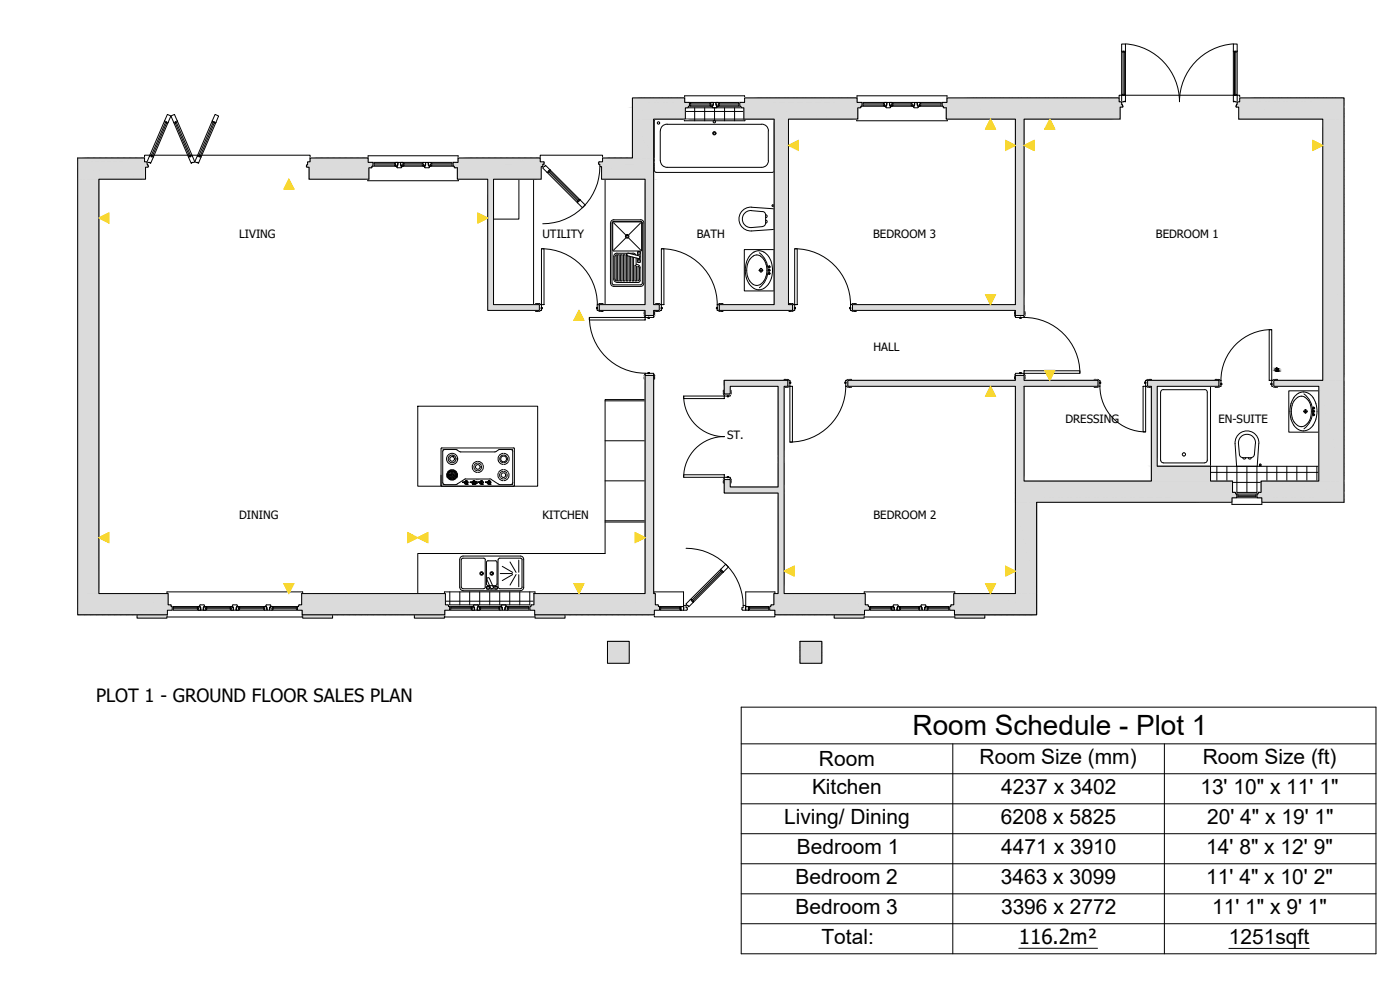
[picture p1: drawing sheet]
<svg xmlns="http://www.w3.org/2000/svg" width="420mm" height="297mm" viewBox="0 0 420 297" stroke-linecap="round" stroke-linejoin="round" font-family="sans-serif">
<defs><g id="words">
<text font-size="8.4" x="273.9" y="220.6">Room Schedule - Plot 1</text>
<g font-size="6.3">
<text x="245.8" y="229.9">Room</text>
<text x="294" y="229.3">Room Size (mm)</text>
<text x="361" y="229.3">Room Size (ft)</text>
<text x="243.7" y="238.2">Kitchen</text>
<text x="300.5" y="238.2">4237 x 3402</text>
<text x="360.2" y="238.2">13' 10&quot; x 11' 1&quot;</text>
<text x="235.3" y="247.2">Living/ Dining</text>
<text x="300.4" y="247.2">6208 x 5825</text>
<text x="362.3" y="247.2">20' 4&quot; x 19' 1&quot;</text>
<text x="239.2" y="256.2">Bedroom 1</text>
<text x="300.5" y="256.2">4471 x 3910</text>
<text x="362" y="256.2">14' 8&quot; x 12' 9&quot;</text>
<text x="238.7" y="265.2">Bedroom 2</text>
<text x="300.4" y="265.2">3463 x 3099</text>
<text x="362" y="265.2">11' 4&quot; x 10' 2&quot;</text>
<text x="238.7" y="274.2">Bedroom 3</text>
<text x="300.4" y="274.2">3396 x 2772</text>
<text x="363.8" y="274.2">11' 1&quot; x 9' 1&quot;</text>
<text x="246.5" y="283.2">Total:</text>
<text x="368.8" y="283.3">1251sqft</text>
</g>
<text font-size="6.2" x="305.8" y="283.3">116.2m²</text>
<text font-size="5.5" x="28.8" y="210.7">PLOT 1 - GROUND FLOOR SALES PLAN</text>
<g font-size="3.4">
<text x="71.8" y="71.4">LIVING</text>
<text x="162.8" y="71.4">UTILITY</text>
<text x="209.1" y="71.4">BATH</text>
<text x="262.1" y="71.4">BEDROOM 3</text>
<text x="346.9" y="71.4">BEDROOM 1</text>
<text x="262.2" y="105.4">HALL</text>
<text x="218.2" y="131.7">ST.</text>
<text x="319.7" y="126.8">DRESSING</text>
<text x="365.7" y="126.8">EN-SUITE</text>
<text x="71.8" y="155.7">DINING</text>
<text x="162.8" y="155.7">KITCHEN</text>
<text x="262.2" y="155.7">BEDROOM 2</text>
</g>
<text font-size=".3" x="142.8" y="144.1">Miele</text>
</g></defs>
<!-- layer: hatch -->
<g fill="none" stroke="#000" stroke-width=".3">
<path d="M190.7 29.4l-.9 .9M191.9 36.3l-2.1 2.1M191.9 32.7l-2.1 2.1M191.9 35.4l-2.1 2.1M191.9 38.1l-2.1 2.1M191.9 33.6l-2.1 2.1M191.9 39l-2.1 2.1M192.5 29.4l-2.7 2.7M193.1 32.9h.4M193.1 33.7h.4M193.1 34.4h.4M193.1 35.2h.4"/>
<path d="M193.1 36h.4M193.1 36.7h.4M193.1 37.5h.4M193.1 38.3h.4M193.1 39h.4M193.1 39.8h.4M193.4 29.4l-3.6 3.6M193.5 39.8l.2 .4M193.5 39l.2 .4M193.5 38.3l.2 .4M193.5 37.5l.2 .4M193.5 36.7l.2 .4"/>
<path d="M193.5 36l.2 .4M193.5 35.2l.2 .4M193.5 34.4l.2 .4M193.5 33.7l.2 .3M193.5 32.9l.2 .4M193.7 32.6l-.2 .3M193.7 33.3h.5M193.7 34h.5M193.7 34.8h.5M193.7 36.4h.5M193.7 37.1h.5M193.7 37.9h.5"/>
<path d="M193.7 38.7h.5M193.7 39.4h.5M193.7 33.3l-.2 .4M193.7 34l-.2 .4M193.7 34.8l-.2 .4M193.7 36.4l-.2 .3M193.7 37.1l-.2 .4M193.7 37.9l-.2 .4M193.7 38.7l-.2 .3M193.7 39.4l-.2 .4M194.2 39.4l.2 .4M194.2 38.7l.2 .3"/>
<path d="M194.2 37.9l.2 .4M194.2 37.1l.2 .4M194.2 36.4l.2 .3M194.2 35.6l.2 .4M194.2 34.8l.2 .4M194.2 34l.2 .4M194.2 33.3l.2 .4M194.3 32.6l.1 .3M194.4 32.9h.4M194.4 33.7h.4M194.4 34.4h.4M194.4 35.2h.4"/>
<path d="M194.4 35.2l-.2 .4h-.5l-.2 .4M194.4 36h.4M194.4 36.7h.4M194.4 37.5h.4M194.4 38.3h.4M194.4 39h.4M194.4 39.8h.4M194.4 32.9l-.2 .4M194.4 33.7l-.2 .3M194.4 34.4l-.2 .4M194.4 36l-.2 .4M194.4 36.7l-.2 .4"/>
<path d="M194.4 37.5l-.2 .4M194.4 38.3l-.2 .4M194.4 39l-.2 .4M194.4 39.8l-.2 .4M194.8 39.8l.3 .4M194.8 39l.3 .4M194.8 38.3l.3 .4M194.8 37.5l.3 .4M194.8 36.7l.3 .4M194.8 36l.3 .4M194.8 35.2l.3 .4M194.8 34.4l.3 .4"/>
<path d="M194.8 33.7l.3 .3M194.8 32.9l.3 .4M195 32.6l-.2 .3M195.1 33.3h.4M195.1 34h.4M195.1 34.8h.4M195.1 36.4h.4M195.1 37.1h.4M195.1 37.9h.4M195.1 38.7h.4M195.1 39.4h.4M195.1 33.3l-.3 .4"/>
<path d="M195.1 34l-.3 .4M195.1 34.8l-.3 .4M195.1 36.4l-.3 .3M195.1 37.1l-.3 .4M195.1 37.9l-.3 .4M195.1 38.7l-.3 .3M195.1 39.4l-.3 .4M195.2 29.4l-2 2.1M195.5 39.4l.2 .4M195.5 38.7l.2 .3M195.5 37.9l.2 .4M195.5 37.1l.2 .4"/>
<path d="M195.5 36.4l.2 .3M195.5 35.6l.2 .4M195.5 34.8l.2 .4M195.5 34l.2 .4M195.5 33.3l.2 .4M195.6 32.6l.1 .3M195.7 32.9h.5M195.7 33.7h.5M195.7 34.4h.5M195.7 35.2h.5M195.7 35.2l-.2 .4h-.4l-.3 .4M195.7 36h.2"/>
<path d="M195.7 36.7h.2M195.7 37.5h.2M195.7 38.3h.2M195.7 39h.2M195.7 39.8h.2M195.7 32.9l-.2 .4M195.7 33.7l-.2 .3M195.7 34.4l-.2 .4M195.7 36l-.2 .4M195.7 36.7l-.2 .4M195.7 37.5l-.2 .4M195.7 38.3l-.2 .4"/>
<path d="M195.7 39l-.2 .4M195.7 39.8l-.2 .4M196.1 29.4l-2.1 2.1M196.2 35.2l.1 .2M196.2 34.4l.2 .4M196.2 33.7l.2 .3M196.2 32.9l.2 .4M196.3 32.6l-.1 .3M196.4 33.3h.4M196.4 34h.4M196.4 34.8h.4M196.4 33.3l-.2 .4"/>
<path d="M196.4 34l-.2 .4M196.4 34.8l-.2 .4M196.8 34.8l.2 .4M196.8 34l.2 .4M196.8 33.3l.2 .4M196.9 32.6l.1 .3M197 32.9h.5M197 33.7h.5M197 34.4h.5M197 35.2h.5M197 32.9l-.2 .4M197 33.7l-.2 .3"/>
<path d="M197 34.4l-.2 .4M197 35.2l-.1 .2M197.5 35.2l.1 .2M197.5 34.4l.2 .4M197.5 33.7l.2 .3M197.5 32.9l.2 .4M197.6 32.6l-.1 .3M197.7 33.3h.5M197.7 34h.5M197.7 34.8h.5M197.7 33.3l-.2 .4M197.7 34l-.2 .4"/>
<path d="M197.7 34.8l-.2 .4M197.9 29.4l-2 2.1M198.2 34.8l.2 .4M198.2 34l.2 .4M198.2 33.3l.2 .4M198.2 32.6l.2 .3M198.4 32.9h.4M198.4 33.7h.4M198.4 34.4h.4M198.4 35.2h.4M198.4 32.9l-.2 .4M198.4 33.7l-.2 .3"/>
<path d="M198.4 34.4l-.2 .4M198.4 35.2l-.2 .2M198.8 29.4l-2 2.1M198.8 35.2l.2 .2M198.8 34.4l.3 .4M198.8 33.7l.3 .3M198.8 32.9l.3 .4M199 32.6l-.2 .3M199.1 33.3h.4M199.1 34h.4M199.1 34.8h.4M199.1 33.3l-.3 .4"/>
<path d="M199.1 34l-.3 .4M199.1 34.8l-.3 .4M199.5 34.8l.2 .4M199.5 34l.2 .4M199.5 33.3l.2 .4M199.6 32.6l.1 .3M199.7 32.9h.5M199.7 33.7h.5M199.7 34.4h.5M199.7 35.2h.5M199.7 32.9l-.2 .4M199.7 33.7l-.2 .3"/>
<path d="M199.7 34.4l-.2 .4M199.7 35.2l-.1 .2M200.2 35.2l.1 .2M200.2 34.4l.2 .4M200.2 33.7l.2 .3M200.2 32.9l.2 .4M200.3 32.6l-.1 .3M200.4 33.3h.5M200.4 34h.5M200.4 34.8h.5M200.4 33.3l-.2 .4M200.4 34l-.2 .4"/>
<path d="M200.4 34.8l-.2 .4M200.6 29.4l-2.1 2.1M200.9 34.8l.2 .4M200.9 34l.2 .4M200.9 33.3l.2 .4M200.9 32.6l.2 .3M201.1 32.9h.4M201.1 33.7h.4M201.1 34.4h.4M201.1 35.2h.4M201.1 32.9l-.2 .4M201.1 33.7l-.2 .3"/>
<path d="M201.1 34.4l-.2 .4M201.1 35.2l-.2 .2M201.5 29.4l-2 2.1M201.5 35.2l.2 .2M201.5 34.4l.2 .4M201.5 33.7l.2 .3M201.5 32.9l.2 .4M201.7 32.6l-.2 .3M201.7 33.3h.5M201.7 34h.5M201.7 34.8h.5M201.7 33.3l-.2 .4"/>
<path d="M201.7 34l-.2 .4M201.7 34.8l-.2 .4M202.2 34.8l.2 .4M202.2 34l.2 .4M202.2 33.3l.2 .4M202.3 32.6l.1 .3M202.4 32.9h.4M202.4 33.7h.4M202.4 34.4h.4M202.4 35.2h.4M202.4 32.9l-.2 .4M202.4 33.7l-.2 .3"/>
<path d="M202.4 34.4l-.2 .4M202.4 35.2l-.1 .2M202.8 35.2l.2 .2M202.8 34.4l.3 .4M202.8 33.7l.3 .3M202.8 32.9l.3 .4M203 32.6l-.2 .3M203.1 33.3h.4M203.1 34h.4M203.1 34.8h.4M203.1 33.3l-.3 .4M203.1 34l-.3 .4"/>
<path d="M203.1 34.8l-.3 .4M203.3 29.4l-2.1 2.1M203.5 34.8l.2 .4M203.5 34l.2 .4M203.5 33.3l.2 .4M203.6 32.6l.1 .3M203.7 32.9h.5M203.7 33.7h.5M203.7 34.4h.5M203.7 35.2h.5M203.7 32.9l-.2 .4M203.7 33.7l-.2 .3"/>
<path d="M203.7 34.4l-.2 .4M203.7 35.2l-.1 .2M204.2 35.2l.1 .2M204.2 34.4l.2 .4M204.2 33.7l.2 .3M204.2 32.9l.2 .4M204.2 29.4l-2.1 2.1M204.3 32.6l-.1 .3M204.4 33.3h.4M204.4 34h.4M204.4 34.8h.4M204.4 33.3l-.2 .4"/>
<path d="M204.4 34l-.2 .4M204.4 34.8l-.2 .4M204.8 34.8l.2 .4M204.8 34l.2 .4M204.8 33.3l.2 .4M204.9 32.6l.1 .3M205 32.9h.4M205 33.7h.4M205 34.4h.4M205 35.2h.4M205 32.9l-.2 .4M205 33.7l-.2 .3"/>
<path d="M205 34.4l-.2 .4M205 35.2l-.1 .2M205.4 30l-1.5 1.5M205.4 30.9l-.6 .6M205.7 33.4h17.6M205.9 35.7h-9.7v55.7h1.7M205.9 32.3h17.2M208.5 32.3v3.9M211.5 32.3v3.9M214.4 32.3v3.9M217.5 32.3v3.9M220.5 32.3v3.9"/>
<path d="M223.1 35.7h9.3v55.7h-16.9M223.5 34.9l.2 .3M223.5 34.2l.2 .2M223.5 33.4l.2 .3M223.6 32.6l.1 .3M223.7 32.9h.5M223.7 33.7h.5M223.7 34.4h.5M223.7 35.2h.5M223.7 32.9l-.2 .2M223.7 33.7l-.2 .3M223.7 34.4l-.2 .3"/>
<path d="M223.7 35.2l-.1 .2M224.2 35.2l.1 .2M224.2 34.4l.2 .4M224.2 33.7l.2 .3M224.2 32.9l.2 .4M224.3 32.6l-.1 .3M224.4 33.3h.4M224.4 34h.4M224.4 34.8h.4M224.4 33.3l-.2 .4M224.4 34l-.2 .4M224.4 34.8l-.2 .4"/>
<path d="M224.8 29.4l-1.3 1.2M224.9 32.6l.2 .3M225.1 32.9h.4M225.1 33.7h.4M225.1 34.4h.4M225.1 35.2h.4M225.1 34.4l-.2 .4 .2 .4M225.1 33.7l-.2 .3 .2 .4M225.1 32.9l-.2 .4 .2 .4M225.1 35.2l-.2 .2M225.5 35.2l.2 .2M225.5 34.4l.2 .4"/>
<path d="M225.5 33.7l.2 .3M225.5 32.9l.2 .4M225.7 32.6l-.2 .3M225.7 33.3h.5M225.7 34h.5M225.7 34.8h.5M225.7 33.3l-.2 .4M225.7 34l-.2 .4M225.7 34.8l-.2 .4M225.7 29.4l-2 2.1M226.2 34.8l.2 .4M226.2 34l.2 .4"/>
<path d="M226.2 33.3l.2 .4M226.3 32.6l.1 .3M226.4 32.9h.5M226.4 33.7h.5M226.4 34.4h.5M226.4 35.2h.5M226.4 32.9l-.2 .4M226.4 33.7l-.2 .3M226.4 34.4l-.2 .4M226.4 35.2l-.1 .2M226.9 34.4l.2 .4M226.9 33.7l.2 .3"/>
<path d="M226.9 32.9l.2 .4M226.9 35.2l.1 .2M227 32.6l-.1 .3M227.1 33.3h.4M227.1 34h.4M227.1 34.8h.4M227.1 33.3l-.2 .4M227.1 34l-.2 .4M227.1 34.8l-.2 .4M227.5 34.8l.2 .4M227.5 34l.2 .4M227.5 33.3l.2 .4"/>
<path d="M227.5 29.4l-2 2.1M227.6 32.6l.1 .3M227.7 32.9h.5M227.7 33.7h.5M227.7 34.4h.5M227.7 35.2h.5M227.7 32.9l-.2 .4M227.7 33.7l-.2 .3M227.7 34.4l-.2 .4M227.7 35.2l-.1 .2M228.2 34.4l.2 .4M228.2 33.7l.2 .3"/>
<path d="M228.2 32.9l.2 .4M228.2 35.2l.1 .2M228.3 32.6l-.1 .3M228.4 33.3h.4M228.4 34h.4M228.4 34.8h.4M228.4 33.3l-.2 .4M228.4 34l-.2 .4M228.4 34.8l-.2 .4M228.4 29.4l-2 2.1M228.8 34.8l.3 .4M228.8 34l.3 .4"/>
<path d="M228.8 33.3l.3 .4M228.9 32.6l.2 .3M229.1 32.9h.4M229.1 33.7h.4M229.1 34.4h.4M229.1 35.2h.4M229.1 32.9l-.3 .4M229.1 33.7l-.3 .3M229.1 34.4l-.3 .4M229.1 35.2l-.2 .2M229.5 34.4l.2 .4M229.5 33.7l.2 .3"/>
<path d="M229.5 35.2l.1 .2M229.5 32.9l.2 .4M229.6 32.6l-.1 .3M229.7 33.3h.5M229.7 34h.5M229.7 34.8h.5M229.7 33.3l-.2 .4M229.7 34l-.2 .4M229.7 34.8l-.2 .4M230.2 34.8l.2 .4M230.2 34l.2 .4M230.2 33.3l.2 .4"/>
<path d="M230.2 29.4l-2 2.1M230.2 32.6l.2 .3M230.4 32.9h.4M230.4 33.7h.4M230.4 34.4h.4M230.4 35.2h.4M230.4 32.9l-.2 .4M230.4 33.7l-.2 .3M230.4 34.4l-.2 .4M230.4 35.2l-.2 .2M230.8 33.7l.2 .3M230.8 32.9l.2 .4"/>
<path d="M230.8 35.2l.2 .2M230.8 34.4l.2 .4M231 32.6l-.2 .3M231 33.3h.5M231 34h.5M231 34.8h.5M231 33.3l-.2 .4M231 34l-.2 .4M231 34.8l-.2 .4M231.1 29.4l-2 2.1M231.5 34.8l.2 .4M231.5 34l.2 .4"/>
<path d="M231.5 33.3l.2 .4M231.6 32.6l.1 .3M231.7 32.9h.5M231.7 33.7h.5M231.7 34.4h.5M231.7 35.2h.5M231.7 32.9l-.2 .4M231.7 33.7l-.2 .3M231.7 34.4l-.2 .4M231.7 35.2l-.1 .2M232.2 35.2l.1 .2M232.2 34.4l.2 .4"/>
<path d="M232.2 33.7l.2 .3M232.2 32.9l.2 .4M232.3 32.6l-.1 .3M232.4 33.3h.4M232.4 34h.4M232.4 34.8h.4M232.4 33.3l-.2 .4M232.4 34l-.2 .4M232.4 34.8l-.2 .4M232.8 34.8l.3 .4M232.8 34l.3 .4M232.8 33.3l.3 .4"/>
<path d="M232.9 29.4l-2 2.1M232.9 32.6l.2 .3M233.1 32.9h.4M233.1 33.7h.4M233.1 34.4h.4M233.1 35.2h.4M233.1 32.9l-.3 .4M233.1 33.7l-.3 .3M233.1 34.4l-.3 .4M233.1 35.2l-.2 .2M233.5 35.2l.2 .2M233.5 34.4l.2 .4"/>
<path d="M233.5 33.7l.2 .3M233.5 32.9l.2 .4M233.7 32.6l-.2 .3M233.7 33.3h.5M233.7 34h.5M233.7 34.8h.5M233.7 33.3l-.2 .4M233.7 34l-.2 .4M233.7 34.8l-.2 .4M233.8 29.4l-2 2.1M234.2 34.8l.2 .4M234.2 34l.2 .4"/>
<path d="M234.2 33.3l.2 .4M234.3 32.6l.1 .3M234.4 32.9h.5M234.4 33.7h.5M234.4 34.4h.5M234.4 35.2h.5M234.4 32.9l-.2 .4M234.4 33.7l-.2 .3M234.4 34.4l-.2 .4M234.4 35.2l-.1 .2M234.9 35.2l.1 .2M234.9 34.4l.2 .4"/>
<path d="M234.9 33.7l.2 .3M234.9 32.9l.2 .4M235 32.6l-.1 .3M235.1 33.3h.4M235.1 34h.4M235.1 34.8h.4M235.1 33.3l-.2 .4M235.1 34l-.2 .4M235.1 34.8l-.2 .4M235.5 34.8l.2 .4M235.5 34l.2 .4M235.5 33.3l.2 .4"/>
<path d="M235.6 32.6l.1 .3M235.6 29.4l-2 2.1M235.7 32.9h.5M235.7 33.7h.5M235.7 34.4h.5M235.7 35.2h.5M235.7 32.9l-.2 .4M235.7 33.7l-.2 .3M235.7 34.4l-.2 .4M235.7 35.2l-.1 .2M236.2 35.2l.1 .2M236.2 34.4l.2 .4"/>
<path d="M236.2 33.7l.2 .3M236.2 32.9l.2 .4M236.3 32.6l-.1 .3M236.4 33.3h.4M236.4 34h.4M236.4 34.8h.4M236.4 33.3l-.2 .4M236.4 34l-.2 .4M236.4 34.8l-.2 .4M236.5 29.4l-2 2.1M236.8 34l.3 .4M236.8 33.3l.3 .4"/>
<path d="M236.8 34.8l.3 .4M236.9 32.6l.2 .3M237.1 32.9h.4M237.1 33.7h.4M237.1 34.4h.4M237.1 35.2h.4M237.1 32.9l-.3 .4M237.1 33.7l-.3 .3M237.1 34.4l-.3 .4M237.1 35.2l-.2 .2M237.5 35.2l.1 .2M237.5 34.4l.2 .4"/>
<path d="M237.5 33.7l.2 .3M237.5 32.9l.2 .4M237.6 32.6l-.1 .3M237.7 33.3h.5M237.7 34h.5M237.7 34.8h.5M237.7 33.3l-.2 .4M237.7 34l-.2 .4M237.7 34.8l-.2 .4M238.2 34.8l.2 .4M238.2 34l.2 .4M238.2 33.3l.2 .4"/>
<path d="M238.2 32.6l.2 .3M238.3 29.4l-2.1 2.1M238.4 32.9h.4M238.4 33.7h.4M238.4 34.4h.4M238.4 35.2h.4M238.4 32.9l-.2 .4M238.4 33.7l-.2 .3M238.4 34.4l-.2 .4M238.4 35.2l-.2 .2M238.8 34.4l.2 .4M238.8 33.7l.2 .3"/>
<path d="M238.8 32.9l.2 .4M238.8 35.2l.2 .2M239 32.6l-.2 .3M239 33.3h.5M239 34h.5M239 34.8h.5M239 33.3l-.2 .4M239 34l-.2 .4M239 34.8l-.2 .4M239.2 29.4l-2.1 2.1M239.5 34.8l.2 .4M239.5 34l.2 .4"/>
<path d="M239.5 33.3l.2 .4M239.6 32.6l.1 .3M239.7 32.9h.5M239.7 33.7h.5M239.7 34.4h.5M239.7 35.2h.5M239.7 32.9l-.2 .4M239.7 33.7l-.2 .3M239.7 34.4l-.2 .4M239.7 35.2l-.1 .2M240.2 34.4l.2 .4M240.2 33.7l.2 .3"/>
<path d="M240.2 32.9l.2 .4M240.2 35.2l.1 .2M240.3 32.6l-.1 .3M240.4 33.3h.4M240.4 34h.4M240.4 34.8h.4M240.4 33.3l-.2 .4M240.4 34l-.2 .4M240.4 34.8l-.2 .4M240.8 34.8l.3 .4M240.8 34l.3 .4M240.8 33.3l.3 .4"/>
<path d="M240.9 32.6l.2 .3M241 29.4l-2 2.1M241.1 32.9h.4M241.1 33.7h.4M241.1 34.4h.4M241.1 35.2h.4M241.1 32.9l-.3 .4M241.1 33.7l-.3 .3M241.1 34.4l-.3 .4M241.1 35.2l-.2 .2M241.5 33.7l.2 .3M241.5 32.9l.2 .4"/>
<path d="M241.5 35.2l.2 .2M241.5 34.4l.2 .4M241.7 32.6l-.2 .3M241.7 33.3h.5M241.7 34h.5M241.7 34.8h.5M241.7 33.3l-.2 .4M241.7 34l-.2 .4M241.7 34.8l-.2 .4M241.9 29.4l-2.1 2.1M242.2 34.8l.2 .4M242.2 34l.2 .4"/>
<path d="M242.2 33.3l.2 .4M242.3 32.6l.1 .3M242.4 32.9h.5M242.4 33.7h.5M242.4 34.4h.5M242.4 35.2h.5M242.4 32.9l-.2 .4M242.4 33.7l-.2 .3M242.4 34.4l-.2 .4M242.4 35.2l-.1 .2M242.9 35.2l.1 .2M242.9 34.4l.2 .4"/>
<path d="M242.9 33.7l.2 .3M242.9 32.9l.2 .4M243 32.6l-.1 .3M243.1 33.3h.4M243.1 34h.4M243.1 34.8h.4M243.1 33.3l-.2 .4M243.1 34l-.2 .4M243.1 34.8l-.2 .4M243.5 34.8l.2 .4M243.5 34l.2 .4M243.5 33.3l.2 .4"/>
<path d="M243.6 32.6l.1 .3M243.7 29.4l-2.1 2.1M243.7 32.9h.5M243.7 33.7h.5M243.7 34.4h.5M243.7 35.2h.5M243.7 32.9l-.2 .4M243.7 33.7l-.2 .3M243.7 34.4l-.2 .4M243.7 35.2l-.1 .2M244.2 35.2l.1 .2M244.2 34.4l.2 .4"/>
<path d="M244.2 33.7l.2 .3M244.2 32.9l.2 .4M244.3 32.6l-.1 .3M244.4 33.3h.4M244.4 34h.4M244.4 34.8h.4M244.4 33.3l-.2 .4M244.4 34l-.2 .4M244.4 34.8l-.2 .4M244.6 29.4l-2 2.1M244.8 34.8l.3 .4M244.8 34l.3 .4"/>
<path d="M244.8 33.3l.3 .4M244.9 32.6l.2 .3M245.1 32.9h.4M245.1 33.7h.4M245.1 34.4h.4M245.1 35.2h.4M245.1 32.9l-.3 .4M245.1 33.7l-.3 .3M245.1 34.4l-.3 .4M245.1 35.2l-.2 .2M245.5 35.2l.1 .2M245.5 34.4l.2 .4"/>
<path d="M245.5 33.7l.2 .3M245.5 32.9l.2 .4M245.6 32.6l-.1 .3M245.7 33.3h.5M245.7 34h.5M245.7 34.8h.5M245.7 33.3l-.2 .4M245.7 34l-.2 .4M245.7 34.8l-.2 .4M246.2 34.8l.2 .4M246.2 34l.2 .4M246.2 33.3l.2 .4"/>
<path d="M246.2 32.6l.2 .3M246.4 29.4l-2.1 2.1M246.4 32.9h.4M246.4 33.7h.4M246.4 34.4h.4M246.4 35.2h.4M246.4 32.9l-.2 .4M246.4 33.7l-.2 .3M246.4 34.4l-.2 .4M246.4 35.2l-.2 .2M246.8 35.2l.2 .2M246.8 34.4l.2 .4"/>
<path d="M246.8 33.7l.2 .3M246.8 32.9l.2 .4M247 32.6l-.2 .3M247 33.3h.5M247 34h.5M247 34.8h.5M247 33.3l-.2 .4M247 34l-.2 .4M247 34.8l-.2 .4M247.3 29.4l-2.1 2.1M247.5 34.8l.2 .4M247.5 34l.2 .4"/>
<path d="M247.5 33.3l.2 .4M247.6 32.6l.1 .3M247.7 32.9h.5M247.7 33.7h.5M247.7 34.4h.5M247.7 35.2h.5M247.7 32.9l-.2 .4M247.7 33.7l-.2 .3M247.7 34.4l-.2 .4M247.7 35.2l-.1 .2M248.2 35.2l.1 .2M248.2 34.4l.2 .4"/>
<path d="M248.2 33.7l.2 .3M248.2 32.9l.2 .4M248.3 32.6l-.1 .3M248.4 33.3h.4M248.4 34h.4M248.4 34.8h.4M248.4 33.3l-.2 .4M248.4 34l-.2 .4M248.4 34.8l-.2 .4M248.8 34.8l.3 .4M248.8 34l.3 .4M248.8 33.3l.3 .4"/>
<path d="M248.9 32.6l.2 .3M249.1 29.4l-2.1 2.1M249.1 32.9h.4M249.1 33.7h.4M249.1 34.4h.4M249.1 35.2h.4M249.1 32.9l-.3 .4M249.1 33.7l-.3 .3M249.1 34.4l-.3 .4M249.1 35.2l-.2 .2M249.5 35.2l.2 .2M249.5 34.4l.2 .4"/>
<path d="M249.5 33.7l.2 .3M249.5 32.9l.2 .4M249.7 32.6l-.2 .3M249.7 33.3h.5M249.7 34h.5M249.7 34.8h.5M249.7 33.3l-.2 .4M249.7 34l-.2 .4M249.7 34.8l-.2 .4M250 29.4l-2.1 2.1M250.2 34.8l.2 .4M250.2 34l.2 .4"/>
<path d="M250.2 33.3l.2 .4M250.3 32.6l.1 .3M250.4 32.9h.5M250.4 33.7h.5M250.4 34.4h.5M250.4 35.2h.5M250.4 32.9l-.2 .4M250.4 33.7l-.2 .3M250.4 34.4l-.2 .4M250.4 35.2l-.1 .2M250.9 35.2l.1 .2M250.9 34.4l.2 .4"/>
<path d="M250.9 33.7l.2 .3M250.9 32.9l.2 .4M251 32.6l-.1 .3M251.1 33.3h.4M251.1 34h.4M251.1 34.8h.4M251.1 33.3l-.2 .4M251.1 34l-.2 .4M251.1 34.8l-.2 .4M251.5 34.8l.2 .4M251.5 34l.2 .4M251.5 33.3l.2 .4"/>
<path d="M251.6 32.6l.1 .3M251.7 32.9h.5M251.7 33.7h.5M251.7 34.4h.5M251.7 35.2h.5M251.7 32.9l-.2 .4M251.7 33.7l-.2 .3M251.7 34.4l-.2 .4M251.7 35.2l-.1 .2M251.8 29.4l-2.1 2.1M252.2 35.2l.1 .2M252.2 34.4l.2 .4"/>
<path d="M252.2 33.7l.2 .3M252.2 32.9l.2 .4M252.3 32.6l-.1 .3M252.4 33.3h.4M252.4 34h.4M252.4 34.8h.4M252.4 33.3l-.2 .4M252.4 34l-.2 .4M252.4 34.8l-.2 .4M252.7 29.4l-2.1 2.1M252.8 34.8l.3 .4M252.8 34l.3 .4"/>
<path d="M252.8 33.3l.3 .4M252.9 32.6l.2 .3M253.1 32.9h.4M253.1 33.7h.4M253.1 34.4h.4M253.1 35.2h.4M253.1 32.9l-.3 .4M253.1 33.7l-.3 .3M253.1 34.4l-.3 .4M253.1 35.2l-.2 .2M253.5 35.2l.1 .2M253.5 34.4l.2 .4"/>
<path d="M253.5 33.7l.2 .3M253.5 32.9l.2 .4M253.6 32.6l-.1 .3M253.7 33.3h.5M253.7 34h.5M253.7 34.8h.5M253.7 33.3l-.2 .4M253.7 34l-.2 .4M253.7 34.8l-.2 .4M254.2 34.8l.2 .4M254.2 34l.2 .4M254.2 33.3l.2 .4"/>
<path d="M254.2 32.6l.2 .3M254.4 32.9h.4M254.4 33.7h.4M254.4 34.4h.4M254.4 35.2h.4M254.4 32.9l-.2 .4M254.4 33.7l-.2 .3M254.4 34.4l-.2 .4M254.4 35.2l-.2 .2M254.5 29.4l-2.1 2.1M254.8 35.2l.2 .2M254.8 34.4l.2 .4"/>
<path d="M254.8 33.7l.2 .3M254.8 32.9l.2 .4M255 32.6l-.2 .3M255 33.3h.5M255 34h.5M255 34.8h.5M255 33.3l-.2 .4M255 34l-.2 .4M255 34.8l-.2 .4M255.4 29.4l-2.1 2.1M255.5 34.8l.2 .4M255.5 34l.2 .4"/>
<path d="M255.5 33.3l.2 .4M255.6 32.6l.1 .3M255.7 32.9h.5M255.7 33.7h.5M255.7 34.4h.5M255.7 35.2h.5M255.7 32.9l-.2 .4M255.7 33.7l-.2 .3M255.7 34.4l-.2 .4M255.7 35.2l-.1 .2M256.2 35.2l.1 .2M256.2 34.4l.2 .4"/>
<path d="M256.2 33.7l.2 .3M256.2 32.9l.2 .4M256.3 32.6l-.1 .3M256.4 33.3h.4M256.4 34h.4M256.4 34.8h.4M256.4 33.3l-.2 .4M256.4 34l-.2 .4M256.4 34.8l-.2 .4M256.8 34.8l.3 .4M256.8 34l.3 .4M256.8 33.3l.3 .4"/>
<path d="M256.9 32.6l.2 .3M257.1 32.9h.1M257.1 33.7h.1M257.1 34.4h.1M257.1 35.2h.1M257.1 32.9l-.3 .4M257.1 33.7l-.3 .3M257.1 34.4l-.3 .4M257.1 35.2l-.2 .2M257.1 29.5l-2 2M257.1 30.4l-1.1 1.1M257.4 35.7h-20.8v55.7h1.3"/>
<path d="M284 35.7h20.7v55.7h-48.9M284.3 32.6h.1M284.3 35.4h.1M284.3 34.7l.1 .1M284.3 33.9l.1 .1M284.3 33.1l.1 .2M284.4 33.3h.4M284.4 34h.4M284.4 34.8h.4M284.4 33.3l-.1 .1M284.4 34l-.1 .2M284.4 34.8l-.1 .2"/>
<path d="M284.8 34.8l.3 .4M284.8 34l.3 .4M284.8 33.3l.3 .4M284.9 32.6l.2 .3M285 29.4l-.7 .7M285.1 32.9h.4M285.1 33.7h.4M285.1 34.4h.4M285.1 35.2h.4M285.1 32.9l-.3 .4M285.1 33.7l-.3 .3M285.1 34.4l-.3 .4"/>
<path d="M285.1 35.2l-.2 .2M285.5 35.2l.2 .2M285.5 34.4l.2 .4M285.5 33.7l.2 .3M285.5 32.9l.2 .4M285.7 32.6l-.2 .3M285.7 33.3h.5M285.7 34h.5M285.7 34.8h.5M285.7 33.3l-.2 .4M285.7 34l-.2 .4M285.7 34.8l-.2 .4"/>
<path d="M286.2 34.8l.2 .4M286.2 34l.2 .4M286.2 33.3l.2 .4M286.2 32.6l.2 .3M286.4 32.9h.4M286.4 33.7h.4M286.4 34.4h.4M286.4 35.2h.4M286.4 33.7l-.2 .3M286.4 32.9l-.2 .4M286.4 34.4l-.2 .4M286.4 35.2l-.2 .2"/>
<path d="M286.8 29.4l-2 2.1M286.8 35.2l.2 .2M286.8 34.4l.2 .4M286.8 33.7l.2 .3M286.8 32.9l.2 .4M287 32.6l-.2 .3M287 33.3h.5M287 34h.5M287 34.8h.5M287 33.3l-.2 .4M287 34l-.2 .4M287 34.8l-.2 .4"/>
<path d="M287.5 34.8l.2 .4M287.5 34l.2 .4M287.5 33.3l.2 .4M287.6 32.6l.1 .3M287.7 29.4l-2 2.1M287.7 32.9h.5M287.7 33.7h.5M287.7 34.4h.5M287.7 35.2h.5M287.7 32.9l-.2 .4M287.7 33.7l-.2 .3M287.7 34.4l-.2 .4"/>
<path d="M287.7 35.2l-.1 .2M288.2 35.2l.1 .2M288.2 34.4l.2 .4M288.2 33.7l.2 .3M288.2 32.9l.2 .4M288.3 32.6l-.1 .3M288.4 33.3h.4M288.4 34h.4M288.4 34.8h.4M288.4 33.3l-.2 .4M288.4 34l-.2 .4M288.4 34.8l-.2 .4"/>
<path d="M288.8 34.8l.3 .4M288.8 34l.3 .4M288.8 33.3l.3 .4M288.9 32.6l.2 .3M289.1 32.9h.4M289.1 33.7h.4M289.1 34.4h.4M289.1 35.2h.4M289.1 32.9l-.3 .4M289.1 33.7l-.3 .3M289.1 34.4l-.3 .4M289.1 35.2l-.2 .2"/>
<path d="M289.5 29.4l-2.1 2.1M289.5 35.2l.2 .2M289.5 34.4l.2 .4M289.5 33.7l.2 .3M289.5 32.9l.2 .4M289.6 32.6l-.1 .3M289.7 33.3h.5M289.7 34h.5M289.7 34.8h.5M289.7 33.3l-.2 .4M289.7 34l-.2 .4M289.7 34.8l-.2 .4"/>
<path d="M290.2 34.8l.2 .4M290.2 34l.2 .4M290.2 33.3l.2 .4M290.3 32.6l.1 .3M290.4 29.4l-2.1 2.1M290.4 32.9h.5M290.4 33.7h.5M290.4 34.4h.5M290.4 35.2h.5M290.4 32.9l-.2 .4M290.4 33.7l-.2 .3M290.4 34.4l-.2 .4"/>
<path d="M290.4 35.2l-.1 .2M290.9 35.2l.1 .2M290.9 34.4l.2 .4M290.9 33.7l.2 .3M290.9 32.9l.2 .4M291 32.6l-.1 .3M291.1 33.3h.4M291.1 34h.4M291.1 34.8h.4M291.1 33.3l-.2 .4M291.1 34l-.2 .4M291.1 34.8l-.2 .4"/>
<path d="M291.5 34.8l.2 .4M291.5 34l.2 .4M291.5 33.3l.2 .4M291.6 32.6l.1 .3M291.7 32.9h.5M291.7 33.7h.5M291.7 34.4h.5M291.7 35.2h.5M291.7 32.9l-.2 .4M291.7 33.7l-.2 .3M291.7 34.4l-.2 .4M291.7 35.2l-.1 .2"/>
<path d="M292.2 29.4l-2.1 2.1M292.2 35.2l.1 .2M292.2 34.4l.2 .4M292.2 33.7l.2 .3M292.2 32.9l.2 .4M292.3 32.6l-.1 .3M292.4 33.3h.4M292.4 34h.4M292.4 34.8h.4M292.4 33.3l-.2 .4M292.4 34l-.2 .4M292.4 34.8l-.2 .4"/>
<path d="M292.8 34.8l.3 .4M292.8 34l.3 .4M292.8 33.3l.3 .4M292.9 32.6l.2 .3M293.1 32.9h.4M293.1 33.7h.4M293.1 34.4h.4M293.1 35.2h.4M293.1 32.9l-.3 .4M293.1 33.7l-.3 .3M293.1 34.4l-.3 .4M293.1 35.2l-.2 .2"/>
<path d="M293.1 29.4l-2.1 2.1M293.5 35.2l.2 .2M293.5 34.4l.2 .4M293.5 33.7l.2 .3M293.5 32.9l.2 .4M293.7 32.6l-.2 .3M293.7 33.3h.5M293.7 34h.5M293.7 34.8h.5M293.7 33.3l-.2 .4M293.7 34l-.2 .4M293.7 34.8l-.2 .4"/>
<path d="M294.2 34.8l.2 .4M294.2 34l.2 .4M294.2 33.3l.2 .4M294.2 32.6l.2 .3M294.4 32.9h.4M294.4 33.7h.4M294.4 34.4h.4M294.4 35.2h.4M294.4 32.9l-.2 .4M294.4 33.7l-.2 .3M294.4 34.4l-.2 .4M294.4 35.2l-.2 .2"/>
<path d="M294.8 35.2l.2 .2M294.8 34.4l.2 .4M294.8 33.7l.2 .3M294.8 32.9l.2 .4M294.9 29.4l-2.1 2.1M295 32.6l-.2 .3M295 33.3h.5M295 34h.5M295 34.8h.5M295 33.3l-.2 .4M295 34l-.2 .4M295 34.8l-.2 .4"/>
<path d="M295.5 34.8l.2 .4M295.5 34l.2 .4M295.5 33.3l.2 .4M295.6 32.6l.1 .3M295.7 32.9h.5M295.7 33.7h.5M295.7 34.4h.5M295.7 35.2h.5M295.7 32.9l-.2 .4M295.7 33.7l-.2 .3M295.7 34.4l-.2 .4M295.7 35.2l-.1 .2"/>
<path d="M295.8 29.4l-2.1 2.1M296.2 35.2l.1 .2M296.2 34.4l.2 .4M296.2 33.7l.2 .3M296.2 32.9l.2 .4M296.3 32.6l-.1 .3M296.4 33.3h.4M296.4 34h.4M296.4 34.8h.4M296.4 33.3l-.2 .4M296.4 34l-.2 .4M296.4 34.8l-.2 .4"/>
<path d="M296.8 34.8l.3 .4M296.8 34l.3 .4M296.8 33.3l.3 .4M296.9 32.6l.2 .3M297.1 32.9h.4M297.1 33.7h.4M297.1 34.4h.4M297.1 35.2h.4M297.1 32.9l-.3 .4M297.1 33.7l-.3 .3M297.1 34.4l-.3 .4M297.1 35.2l-.2 .2"/>
<path d="M297.5 35.2l.2 .2M297.5 34.4l.2 .4M297.5 33.7l.2 .3M297.5 32.9l.2 .4M297.6 29.4l-2.1 2.1M297.6 32.6l-.1 .3M297.7 33.3h.5M297.7 34h.5M297.7 34.8h.5M297.7 33.3l-.2 .4M297.7 34l-.2 .4M297.7 34.8l-.2 .4"/>
<path d="M298.2 34.8l.2 .4M298.2 34l.2 .4M298.2 33.3l.2 .4M298.3 32.6l.1 .3M298.4 32.9h.5M298.4 33.7h.5M298.4 34.4h.5M298.4 35.2h.5M298.4 32.9l-.2 .4M298.4 33.7l-.2 .3M298.4 34.4l-.2 .4M298.4 35.2l-.1 .2"/>
<path d="M298.5 29.4l-2.1 2.1M298.9 35.2l.1 .2M298.9 34.4l.2 .4M298.9 33.7l.2 .3M298.9 32.9l.2 .4M299 32.6l-.1 .3M299.1 33.3h.4M299.1 34h.4M299.1 34.8h.4M299.1 33.3l-.2 .4M299.1 34l-.2 .4M299.1 34.8l-.2 .4"/>
<path d="M299.5 34.8l.2 .4M299.5 34l.2 .4M299.5 33.3l.2 .4M299.6 32.6l.1 .3M299.7 32.9h.5M299.7 33.7h.5M299.7 34.4h.5M299.7 35.2h.5M299.7 32.9l-.2 .4M299.7 33.7l-.2 .3M299.7 34.4l-.2 .4M299.7 35.2l-.1 .2"/>
<path d="M300.2 35.2l.1 .2M300.2 34.4l.2 .4M300.2 33.7l.2 .3M300.2 32.9l.2 .4M300.3 29.4l-2.1 2.1M300.3 32.6l-.1 .3M300.4 33.3h.4M300.4 34h.4M300.4 34.8h.4M300.4 33.3l-.2 .4M300.4 34l-.2 .4M300.4 34.8l-.2 .4"/>
<path d="M300.8 34.8l.3 .4M300.8 34l.3 .4M300.8 33.3l.3 .4M300.9 32.6l.2 .3M301.1 32.9h.4M301.1 33.7h.4M301.1 34.4h.4M301.1 35.2h.4M301.1 32.9l-.3 .4M301.1 33.7l-.3 .3M301.1 34.4l-.3 .4M301.1 35.2l-.2 .2"/>
<path d="M301.1 29.4l-2 2.1M301.5 35.2l.2 .2M301.5 34.4l.2 .4M301.5 33.7l.2 .3M301.5 32.9l.2 .4M301.7 32.6l-.2 .3M301.7 33.3h.5M301.7 34h.5M301.7 34.8h.5M301.7 33.3l-.2 .4M301.7 34l-.2 .4M301.7 34.8l-.2 .4"/>
<path d="M302.2 34.8l.2 .4M302.2 34l.2 .4M302.2 33.3l.2 .4M302.2 32.6l.2 .3M302.4 32.9h.4M302.4 33.7h.4M302.4 34.4h.4M302.4 35.2h.4M302.4 32.9l-.2 .4M302.4 33.7l-.2 .3M302.4 34.4l-.2 .4M302.4 35.2l-.2 .2"/>
<path d="M302.8 35.2l.2 .2M302.8 34.4l.3 .4M302.8 33.7l.3 .3M302.8 32.9l.3 .4M303 29.4l-2.1 2.1M303 32.6l-.2 .3M303.1 33.3h.4M303.1 34h.4M303.1 34.8h.4M303.1 33.3l-.3 .4M303.1 34l-.3 .4M303.1 34.8l-.3 .4"/>
<path d="M303.5 34.8l.2 .4M303.5 34l.2 .4M303.5 33.3l.2 .4M303.6 32.6l.1 .3M303.7 32.9h.5M303.7 33.7h.5M303.7 34.4h.5M303.7 35.2h.5M303.7 32.9l-.2 .4M303.7 33.7l-.2 .3M303.7 34.4l-.2 .4M303.7 35.2l-.1 .2"/>
<path d="M303.9 29.4l-2.1 2.1M304.2 35.2l.1 .2M304.2 34.4l.2 .4M304.2 33.7l.2 .3M304.2 32.9l.2 .4M304.3 32.6l-.1 .3M304.4 33.3h.4M304.4 34h.4M304.4 34.8h.4M304.4 33.3l-.2 .4M304.4 34l-.2 .4M304.4 34.8l-.2 .4"/>
<path d="M304.8 34.8l.3 .4M304.8 34l.3 .4M304.8 33.3l.3 .4M304.9 32.6l.2 .3M305 35.4h2.1M305.1 32.9h.4M305.1 33.7h.4M305.1 34.4h.4M305.1 35.2h.4M305.1 32.9l-.3 .4M305.1 33.7l-.3 .3M305.1 34.4l-.3 .4"/>
<path d="M305.1 35.2l-.2 .2M305.5 35.2l.1 .2M305.5 34.4l.2 .4M305.5 33.7l.2 .3M305.5 32.9l.2 .4M305.6 29.4l-2 2.1M305.6 32.6l-.1 .3M305.7 33.3h.5M305.7 34h.5M305.7 34.8h.5M305.7 33.3l-.2 .4M305.7 34l-.2 .4"/>
<path d="M305.7 34.8l-.2 .4M306.2 34.8l.2 .4M306.2 34l.2 .4M306.2 33.3l.2 .4M306.3 32.6l.1 .3M306.4 32.9h.5M306.4 33.7h.5M306.4 34.4h.5M306.4 35.2h.5M306.4 32.9l-.2 .4M306.4 33.7l-.2 .3M306.4 34.4l-.2 .4"/>
<path d="M306.4 35.2l-.1 .2M306.6 29.4l-2.1 2.1M306.9 35.2l.1 .2M306.9 34.4l.2 .4M306.9 33.7l.2 .3M306.9 32.9l.2 .4M307 32.6l-.1 .3M307.1 33.3h.4M307.1 34h.4M307.1 34.8h.4M307.1 33.3l-.2 .4M307.1 34l-.2 .4"/>
<path d="M307.1 34.8l-.2 .4M307.5 34.8l.2 .4M307.5 34l.2 .4M307.5 33.3l.2 .4M307.6 32.6l.1 .3M307.7 32.9h.5M307.7 33.7h.5M307.7 34.4h.5M307.7 35.2h.5M307.7 32.9l-.2 .4M307.7 33.7l-.2 .3M307.7 34.4l-.2 .4"/>
<path d="M307.7 35.2l-.1 .2M308.2 35.2l.1 .2M308.2 34.4l.2 .4M308.2 33.7l.2 .3M308.2 32.9l.2 .4M308.3 32.6l-.1 .3M308.3 29.4l-2 2.1M308.4 33.3h.4M308.4 34h.4M308.4 34.8h.4M308.4 33.3l-.2 .4M308.4 34l-.2 .4"/>
<path d="M308.4 34.8l-.2 .4M308.8 34.8l.3 .4M308.8 34l.3 .4M308.8 33.3l.3 .4M308.9 32.6l.2 .3M309.1 32.9h.4M309.1 33.7h.4M309.1 34.4h.4M309.1 35.2h.4M309.1 32.9l-.3 .4M309.1 33.7l-.3 .3M309.1 34.4l-.3 .4"/>
<path d="M309.1 35.2l-.2 .2M309.2 29.4l-2 2.1M309.5 35.2l.2 .2M309.5 34.4l.2 .4M309.5 33.7l.2 .3M309.5 32.9l.2 .4M309.7 32.6l-.2 .3M309.7 33.3h.5M309.7 34h.5M309.7 34.8h.5M309.7 33.3l-.2 .4M309.7 34l-.2 .4"/>
<path d="M309.7 34.8l-.2 .4M310.2 34.8l.2 .4M310.2 34l.2 .4M310.2 33.3l.2 .4M310.2 32.6l.2 .3M310.4 32.9h.4M310.4 33.7h.4M310.4 34.4h.4M310.4 35.2h.4M310.4 32.9l-.2 .4M310.4 33.7l-.2 .3M310.4 34.4l-.2 .4"/>
<path d="M310.4 35.2l-.2 .2M310.8 35.2l.2 .2M310.8 34.4l.3 .4M310.8 33.7l.3 .3M310.8 32.9l.3 .4M311 32.6l-.2 .3M311.1 29.4l-2.1 2.1M311.1 33.3h.4M311.1 34h.4M311.1 34.8h.4M311.1 33.3l-.3 .4M311.1 34l-.3 .4"/>
<path d="M311.1 34.8l-.3 .4M311.5 34.8l.2 .4M311.5 34l.2 .4M311.5 33.3l.2 .4M311.6 32.6l.1 .3M311.7 32.9h.5M311.7 33.7h.5M311.7 34.4h.5M311.7 35.2h.5M311.7 32.9l-.2 .4M311.7 33.7l-.2 .3M311.7 34.4l-.2 .4"/>
<path d="M311.7 35.2l-.1 .2M311.9 29.4l-2 2.1M312.2 35.2l.1 .2M312.2 34.4l.2 .4M312.2 33.7l.2 .3M312.2 32.9l.2 .4M312.3 32.6l-.1 .3M312.4 33.3h.4M312.4 34h.4M312.4 34.8h.4M312.4 33.3l-.2 .4M312.4 34l-.2 .4"/>
<path d="M312.4 34.8l-.2 .4M312.8 34.8l.3 .4M312.8 34l.3 .4M312.8 33.3l.3 .4M312.9 32.6l.2 .3M313.1 32.9h.4M313.1 33.7h.4M313.1 34.4h.4M313.1 35.2h.4M313.1 32.9l-.3 .4M313.1 33.7l-.3 .3M313.1 34.4l-.3 .4"/>
<path d="M313.1 35.2l-.2 .2M313.5 35.2l.1 .2M313.5 34.4l.2 .4M313.5 33.7l.2 .3M313.5 32.9l.2 .4M313.6 32.6l-.1 .3M313.7 29.4l-2 2.1M313.7 33.3h.5M313.7 34h.5M313.7 34.8h.5M313.7 33.3l-.2 .4M313.7 34l-.2 .4"/>
<path d="M313.7 34.8l-.2 .4M314.2 34.8l.2 .4M314.2 34l.2 .4M314.2 33.3l.2 .4M314.3 32.6l.1 .3M314.4 32.9h.5M314.4 33.7h.5M314.4 34.4h.5M314.4 35.2h.5M314.4 32.9l-.2 .4M314.4 33.7l-.2 .3M314.4 34.4l-.2 .4"/>
<path d="M314.4 35.2l-.1 .2M314.6 29.4l-2 2.1M314.9 35.2l.1 .2M314.9 34.4l.2 .4M314.9 33.7l.2 .3M314.9 32.9l.2 .4M315 32.6l-.1 .3M315.1 33.3h.4M315.1 34h.4M315.1 34.8h.4M315.1 33.3l-.2 .4M315.1 34l-.2 .4"/>
<path d="M315.1 34.8l-.2 .4M315.5 34.8l.3 .4M315.5 34l.3 .4M315.5 33.3l.3 .4M315.6 32.6l.2 .3M315.8 32.9h.4M315.8 33.7h.4M315.8 34.4h.4M315.8 35.2h.4M315.8 32.9l-.3 .4M315.8 33.7l-.3 .3M315.8 34.4l-.3 .4"/>
<path d="M315.8 35.2l-.2 .2M316.2 35.2l.1 .2M316.2 34.4l.2 .4M316.2 33.7l.2 .3M316.2 32.9l.2 .4M316.3 32.6l-.1 .3M316.4 33.3h.5M316.4 34h.5M316.4 34.8h.5M316.4 33.3l-.2 .4M316.4 34l-.2 .4M316.4 34.8l-.2 .4"/>
<path d="M316.4 29.4l-2 2.1M316.9 34.8l.2 .4M316.9 34l.2 .4M316.9 33.3l.2 .4M316.9 32.6l.2 .3M317.1 32.9h.4M317.1 33.7h.4M317.1 34.4h.4M317.1 35.2h.4M317.1 32.9l-.2 .4M317.1 33.7l-.2 .3M317.1 34.4l-.2 .4"/>
<path d="M317.1 35.2l-.2 .2M317.3 29.4l-2 2.1M317.5 35.2l.2 .2M317.5 34.4l.2 .4M317.5 33.7l.2 .3M317.5 32.9l.2 .4M317.7 32.6l-.2 .3M317.7 33.3h.5M317.7 34h.5M317.7 34.8h.5M317.7 33.3l-.2 .4M317.7 34l-.2 .4"/>
<path d="M317.7 34.8l-.2 .4M318.2 34.8l.2 .4M318.2 34l.2 .4M318.2 33.3l.2 .4M318.2 32.6l.2 .3M318.4 32.9h.4M318.4 33.7h.4M318.4 34.4h.4M318.4 35.2h.4M318.4 32.9l-.2 .4M318.4 33.7l-.2 .3M318.4 34.4l-.2 .4"/>
<path d="M318.4 35.2l-.2 .2M318.8 35.2l.2 .2M318.8 34.4l.3 .4M318.8 33.7l.3 .3M318.8 32.9l.3 .4M319 32.6l-.2 .3M319.1 33.3h.4M319.1 34h.4M319.1 34.8h.4M319.1 33.3l-.3 .4M319.1 34l-.3 .4M319.1 34.8l-.3 .4"/>
<path d="M319.1 29.4l-2 2.1M319.5 34.8l.2 .4M319.5 34l.2 .4M319.5 33.3l.2 .4M319.6 32.6l.1 .3M319.7 32.9h.5M319.7 33.7h.5M319.7 34.4h.5M319.7 35.2h.5M319.7 32.9l-.2 .4M319.7 33.7l-.2 .3M319.7 34.4l-.2 .4"/>
<path d="M319.7 35.2l-.1 .2M320 29.4l-2 2.1M320.2 35.2l.1 .2M320.2 34.4l.2 .4M320.2 33.7l.2 .3M320.2 32.9l.2 .4M320.3 32.6l-.1 .3M320.4 33.3h.4M320.4 34h.4M320.4 34.8h.4M320.4 33.3l-.2 .4M320.4 34l-.2 .4"/>
<path d="M320.4 34.8l-.2 .4M320.8 34.8l.3 .4M320.8 34l.3 .4M320.8 33.3l.3 .4M320.9 32.6l.2 .3M321.1 32.9h.4M321.1 33.7h.4M321.1 34.4h.4M321.1 35.2h.4M321.1 32.9l-.3 .4M321.1 33.7l-.3 .3M321.1 34.4l-.3 .4"/>
<path d="M321.1 35.2l-.2 .2M321.5 35.2l.1 .2M321.5 34.4l.2 .4M321.5 33.7l.2 .3M321.5 32.9l.2 .4M321.6 32.6l-.1 .3M321.7 33.3h.5M321.7 34h.5M321.7 34.8h.5M321.7 33.3l-.2 .4M321.7 34l-.2 .4M321.7 34.8l-.2 .4"/>
<path d="M321.8 29.4l-2 2.1M322.2 34.8l.2 .4M322.2 34l.2 .4M322.2 33.3l.2 .4M322.3 32.6l.1 .3M322.4 32.9h.5M322.4 33.7h.5M322.4 34.4h.5M322.4 35.2h.5M322.4 32.9l-.2 .4M322.4 33.7l-.2 .3M322.4 34.4l-.2 .4"/>
<path d="M322.4 35.2l-.1 .2M322.7 29.4l-2 2.1M322.9 35.2l.1 .2M322.9 34.4l.2 .4M322.9 33.7l.2 .3M322.9 32.9l.2 .4M323 32.6l-.1 .3M323.1 33.3h.4M323.1 34h.4M323.1 34.8h.4M323.1 33.3l-.2 .4M323.1 34l-.2 .4"/>
<path d="M323.1 34.8l-.2 .4M323.5 34.8l.3 .4M323.5 34l.3 .4M323.5 33.3l.3 .4M323.6 32.6l.2 .3M323.8 32.9h.4M323.8 33.7h.4M323.8 34.4h.4M323.8 35.2h.4M323.8 32.9l-.3 .4M323.8 33.7l-.3 .3M323.8 34.4l-.3 .4"/>
<path d="M323.8 35.2l-.2 .2M324.2 35.2l.1 .2M324.2 34.4l.2 .4M324.2 33.7l.2 .3M324.2 32.9l.2 .4M324.3 32.6l-.1 .3M324.4 33.3h.5M324.4 34h.5M324.4 34.8h.5M324.4 33.3l-.2 .4M324.4 34l-.2 .4M324.4 34.8l-.2 .4"/>
<path d="M324.5 29.4l-2 2.1M324.9 34.8l.2 .4M324.9 34l.2 .4M324.9 33.3l.2 .4M324.9 32.6l.2 .3M325.1 32.9h.4M325.1 33.7h.4M325.1 34.4h.4M325.1 35.2h.4M325.1 32.9l-.2 .4M325.1 33.7l-.2 .3M325.1 34.4l-.2 .4"/>
<path d="M325.1 35.2l-.2 .2M325.4 29.4l-2 2.1M325.5 35.2l.2 .2M325.5 34.4l.2 .4M325.5 33.7l.2 .3M325.5 32.9l.2 .4M325.7 32.6l-.2 .3M325.7 33.3h.5M325.7 34h.5M325.7 34.8h.5M325.7 33.3l-.2 .4M325.7 34l-.2 .4"/>
<path d="M325.7 34.8l-.2 .4M326.2 34.8l.2 .4M326.2 34l.2 .4M326.2 33.3l.2 .4M326.2 32.6l.2 .3M326.4 32.9h.4M326.4 33.7h.4M326.4 34.4h.4M326.4 35.2h.4M326.4 32.9l-.2 .4M326.4 33.7l-.2 .3M326.4 34.4l-.2 .4"/>
<path d="M326.4 35.2l-.2 .2M326.8 35.2l.2 .2M326.8 34.4l.3 .4M326.8 33.7l.3 .3M326.8 32.9l.3 .4M327 32.6l-.2 .3M327.1 33.3h.4M327.1 34h.4M327.1 34.8h.4M327.1 33.3l-.3 .4M327.1 34l-.3 .4M327.1 34.8l-.3 .4"/>
<path d="M327.2 29.4l-2.1 2.1M327.5 34.8l.2 .4M327.5 34l.2 .4M327.5 33.3l.2 .4M327.6 32.6l.1 .3M327.7 32.9h.5M327.7 33.7h.5M327.7 34.4h.5M327.7 35.2h.5M327.7 32.9l-.2 .4M327.7 33.7l-.2 .3M327.7 34.4l-.2 .4"/>
<path d="M327.7 35.2l-.1 .2M328.1 29.4l-2.1 2.1M328.2 35.2l.1 .2M328.2 34.4l.2 .4M328.2 33.7l.2 .3M328.2 32.9l.2 .4M328.3 32.6l-.1 .3M328.4 33.3h.4M328.4 34h.4M328.4 34.8h.4M328.4 33.3l-.2 .4M328.4 34l-.2 .4"/>
<path d="M328.4 34.8l-.2 .4M328.8 34.8l.3 .4M328.8 34l.3 .4M328.8 33.3l.3 .4M328.9 32.6l.2 .3M329.1 32.9h.4M329.1 33.7h.4M329.1 34.4h.4M329.1 35.2h.4M329.1 32.9l-.3 .4M329.1 33.7l-.3 .3M329.1 34.4l-.3 .4"/>
<path d="M329.1 35.2l-.2 .2M329.5 35.2l.1 .2M329.5 34.4l.2 .4M329.5 33.7l.2 .3M329.5 32.9l.2 .4M329.6 32.6l-.1 .3M329.7 33.3h.5M329.7 34h.5M329.7 34.8h.5M329.7 33.3l-.2 .4M329.7 34l-.2 .4M329.7 34.8l-.2 .4"/>
<path d="M329.9 29.4l-2 2.1M330.2 34.8l.2 .4M330.2 34l.2 .4M330.2 33.3l.2 .4M330.3 32.6l.1 .3M330.4 32.9h.5M330.4 33.7h.5M330.4 34.4h.5M330.4 35.2h.5M330.4 32.9l-.2 .4M330.4 33.7l-.2 .3M330.4 34.4l-.2 .4"/>
<path d="M330.4 35.2l-.1 .2M330.8 29.4l-2.1 2.1M330.9 35.2l.1 .2M330.9 34.4l.2 .4M330.9 33.7l.2 .3M330.9 32.9l.2 .4M331 32.6l-.1 .3M331.1 33.3h.4M331.1 34h.4M331.1 34.8h.4M331.1 33.3l-.2 .4M331.1 34l-.2 .4"/>
<path d="M331.1 34.8l-.2 .4M331.5 34.8l.3 .4M331.5 34l.3 .4M331.5 33.3l.3 .4M331.6 32.6l.2 .3M331.8 32.9h.4M331.8 33.7h.4M331.8 34.4h.4M331.8 35.2h.4M331.8 32.9l-.3 .4M331.8 33.7l-.3 .3M331.8 34.4l-.3 .4"/>
<path d="M331.8 35.2l-.2 .2M332.2 35.2l.1 .2M332.2 34.4l.2 .4M332.2 33.7l.2 .3M332.2 32.9l.2 .4M332.3 32.6l-.1 .3M332.4 33.3h.5M332.4 34h.5M332.4 34.8h.5M332.4 33.3l-.2 .4M332.4 34l-.2 .4M332.4 34.8l-.2 .4"/>
<path d="M332.6 29.4l-2.1 2.1M332.9 34.8l.2 .4M332.9 34l.2 .4M332.9 33.3l.2 .4M332.9 32.6l.2 .3M333.1 32.9h.4M333.1 33.7h.4M333.1 34.4h.4M333.1 35.2h.4M333.1 32.9l-.2 .4M333.1 33.7l-.2 .3M333.1 34.4l-.2 .4"/>
<path d="M333.1 35.2l-.2 .2M333.5 29.4l-2 2.1M333.5 35.2l.2 .2M333.5 34.4l.2 .4M333.5 33.7l.2 .3M333.5 32.9l.2 .4M333.7 32.6l-.2 .3M333.7 33.3h.5M333.7 34h.5M333.7 34.8h.5M333.7 33.3l-.2 .4M333.7 34l-.2 .4"/>
<path d="M333.7 34.8l-.2 .4M334.2 34.8l.2 .4M334.2 34l.2 .4M334.2 33.3l.2 .4M334.2 32.6l.2 .3M334.4 32.9h.4M334.4 33.7h.4M334.4 34.4h.4M334.4 35.2h.4M334.4 32.9l-.2 .4M334.4 33.7l-.2 .3M334.4 34.4l-.2 .4"/>
<path d="M334.4 35.2l-.2 .2M334.8 35.2l.2 .2M334.8 34.4l.3 .4M334.8 33.7l.3 .3M334.8 32.9l.3 .4M335 32.6l-.2 .3M335.1 33.3h.4M335.1 34h.4M335.1 34.8h.4M335.1 33.3l-.3 .4M335.1 34l-.3 .4M335.1 34.8l-.3 .4"/>
<path d="M335.3 29.4l-2.1 2.1M335.5 34.8l.2 .4M335.5 34l.2 .4M335.5 33.3l.2 .4M335.6 32.6l.1 .3M335.7 32.9h.2M335.7 33.7h.2M335.7 34.4h.2M335.7 35.2h.2M335.7 32.9l-.2 .4M335.7 33.7l-.2 .3M335.7 34.4l-.2 .4"/>
<path d="M335.7 35.2l-.1 .2M335.9 29.7l-1.8 1.8M336.2 35.7h-28.9v59M371.8 35.7h25.2v78.4h-14.7M372.1 32.9h.1M372.1 33.7h.1M372.1 34.4h.1M372.1 35.2h.1M372.2 35.2l.1 .2M372.2 34.4l.2 .4M372.2 33.7l.2 .3M372.2 32.9l.2 .4"/>
<path d="M372.3 32.6l-.1 .3M372.4 33.3h.5M372.4 34h.5M372.4 34.8h.5M372.4 33.3l-.2 .4M372.4 34l-.2 .4M372.4 34.8l-.2 .4M372.9 34.8l.2 .4M372.9 34l.2 .4M372.9 33.3l.2 .4M372.9 32.6l.2 .3M373 29.4l-.9 1"/>
<path d="M373.1 32.9h.4M373.1 33.7h.4M373.1 34.4h.4M373.1 35.2h.4M373.1 32.9l-.2 .4M373.1 33.7l-.2 .3M373.1 34.4l-.2 .4M373.1 35.2l-.2 .2M373.5 35.2l.2 .2M373.5 34.4l.2 .4M373.5 33.7l.2 .3M373.5 32.9l.2 .4"/>
<path d="M373.7 32.6l-.2 .3M373.7 33.3h.5M373.7 34h.5M373.7 34.8h.5M373.7 33.3l-.2 .4M373.7 34l-.2 .4M373.7 34.8l-.2 .4M373.9 29.4l-1.8 1.8M374.2 34.8l.2 .4M374.2 34l.2 .4M374.2 33.3l.2 .4M374.3 32.6l.1 .3"/>
<path d="M374.4 32.9h.4M374.4 33.7h.4M374.4 34.4h.4M374.4 35.2h.4M374.4 32.9l-.2 .4M374.4 33.7l-.2 .3M374.4 34.4l-.2 .4M374.4 35.2l-.1 .2M374.8 35.2l.2 .2M374.8 34.4l.3 .4M374.8 33.7l.3 .3M374.8 32.9l.3 .4"/>
<path d="M375 32.6l-.2 .3M375.1 33.3h.4M375.1 34h.4M375.1 34.8h.4M375.1 33.3l-.3 .4M375.1 34l-.3 .4M375.1 34.8l-.3 .4M375.5 34.8l.2 .4M375.5 34l.2 .4M375.5 33.3l.2 .4M375.6 32.6l.1 .3M375.7 29.4l-2 2.1"/>
<path d="M375.7 32.9h.5M375.7 33.7h.5M375.7 34.4h.5M375.7 35.2h.5M375.7 32.9l-.2 .4M375.7 33.7l-.2 .3M375.7 34.4l-.2 .4M375.7 35.2l-.1 .2M376.2 35.2l.1 .2M376.2 34.4l.2 .4M376.2 33.7l.2 .3M376.2 32.9l.2 .4"/>
<path d="M376.3 32.6l-.1 .3M376.4 33.3h.4M376.4 34h.4M376.4 34.8h.4M376.4 33.3l-.2 .4M376.4 34l-.2 .4M376.4 34.8l-.2 .4M376.6 29.4l-2 2.1M376.8 34.8l.2 .4M376.8 34l.2 .4M376.8 33.3l.2 .4M376.9 32.6l.1 .3"/>
<path d="M377 32.9h.5M377 33.7h.5M377 34.4h.5M377 35.2h.5M377 32.9l-.2 .4M377 33.7l-.2 .3M377 34.4l-.2 .4M377 35.2l-.1 .2M377.5 33.7l.2 .3M377.5 35.2l.1 .2M377.5 32.9l.2 .4M377.5 34.4l.2 .4"/>
<path d="M377.6 32.6l-.1 .3M377.7 33.3h.5M377.7 34h.5M377.7 34.8h.5M377.7 33.3l-.2 .4M377.7 34l-.2 .4M377.7 34.8l-.2 .4M378.2 34.8l.2 .4M378.2 34l.2 .4M378.2 33.3l.2 .4M378.3 32.6l.1 .3M378.4 29.4l-2.1 2.1"/>
<path d="M378.4 32.9h.4M378.4 33.7h.4M378.4 34.4h.4M378.4 35.2h.4M378.4 32.9l-.2 .4M378.4 33.7l-.2 .3M378.4 34.4l-.2 .4M378.4 35.2l-.1 .2M378.8 35.2l.2 .2M378.8 34.4l.3 .4M378.8 33.7l.3 .3M378.8 32.9l.3 .4"/>
<path d="M379 32.6l-.2 .3M379.1 33.3h.4M379.1 34h.4M379.1 34.8h.4M379.1 33.3l-.3 .4M379.1 34l-.3 .4M379.1 34.8l-.3 .4M379.3 29.4l-2.1 2.1M379.5 34.8l.2 .4M379.5 34l.2 .4M379.5 33.3l.2 .4M379.6 32.6l.1 .3"/>
<path d="M379.7 32.9h.5M379.7 33.7h.5M379.7 34.4h.5M379.7 35.2h.5M379.7 32.9l-.2 .4M379.7 33.7l-.2 .3M379.7 34.4l-.2 .4M379.7 35.2l-.1 .2M380.2 35.2l.1 .2M380.2 34.4l.2 .4M380.2 33.7l.2 .3M380.2 32.9l.2 .4"/>
<path d="M380.3 32.6l-.1 .3M380.4 33.3h.5M380.4 34h.5M380.4 34.8h.5M380.4 33.3l-.2 .4M380.4 34l-.2 .4M380.4 34.8l-.2 .4M380.9 34.8l.2 .4M380.9 34l.2 .4M380.9 33.3l.2 .4M380.9 32.6l.2 .3M381.1 29.4l-2.1 2.1"/>
<path d="M381.1 32.9h.4M381.1 33.7h.4M381.1 34.4h.4M381.1 35.2h.4M381.1 32.9l-.2 .4M381.1 33.7l-.2 .3M381.1 34.4l-.2 .4M381.1 35.2l-.2 .2M381.5 35.2l.2 .2M381.5 34.4l.2 .4M381.5 33.7l.2 .3M381.5 32.9l.2 .4"/>
<path d="M381.7 32.6l-.2 .3M381.7 33.3h.5M381.7 34h.5M381.7 34.8h.5M381.7 33.3l-.2 .4M381.7 34l-.2 .4M381.7 34.8l-.2 .4M382 29.4l-2.1 2.1M382.2 34.8l.2 .4M382.2 34l.2 .4M382.2 33.3l.2 .4M382.3 32.6l.1 .3"/>
<path d="M382.4 32.9h.4M382.4 33.7h.4M382.4 34.4h.4M382.4 35.2h.4M382.4 32.9l-.2 .4M382.4 33.7l-.2 .3M382.4 34.4l-.2 .4M382.4 35.2l-.1 .2M382.8 35.2l.2 .2M382.8 34.4l.3 .4M382.8 33.7l.3 .3M382.8 32.9l.3 .4"/>
<path d="M383 32.6l-.2 .3M383.1 33.3h.4M383.1 34h.4M383.1 34.8h.4M383.1 33.3l-.3 .4M383.1 34l-.3 .4M383.1 34.8l-.3 .4M383.5 34.8l.2 .4M383.5 34l.2 .4M383.5 33.3l.2 .4M383.6 32.6l.1 .3M383.7 32.9h.5"/>
<path d="M383.7 33.7h.5M383.7 34.4h.5M383.7 35.2h.5M383.7 32.9l-.2 .4M383.7 33.7l-.2 .3M383.7 34.4l-.2 .4M383.7 35.2l-.1 .2M383.8 29.4l-2.1 2.1M384.2 35.2l.1 .2M384.2 34.4l.2 .4M384.2 33.7l.2 .3M384.2 32.9l.2 .4"/>
<path d="M384.3 32.6l-.1 .3M384.4 33.3h.4M384.4 34h.4M384.4 34.8h.4M384.4 33.3l-.2 .4M384.4 34l-.2 .4M384.4 34.8l-.2 .4M384.7 29.4l-2.1 2.1M384.8 34.8l.2 .4M384.8 34l.2 .4M384.8 33.3l.2 .4M384.9 32.6l.1 .3"/>
<path d="M385 32.9h.5M385 33.7h.5M385 34.4h.5M385 35.2h.5M385 32.9l-.2 .4M385 33.7l-.2 .3M385 34.4l-.2 .4M385 35.2l-.1 .2M385.5 34.4l.2 .4M385.5 35.2l.1 .2M385.5 33.7l.2 .3M385.5 32.9l.2 .4"/>
<path d="M385.6 32.6l-.1 .3M385.7 33.3h.5M385.7 34h.5M385.7 34.8h.5M385.7 33.3l-.2 .4M385.7 34l-.2 .4M385.7 34.8l-.2 .4M386.2 34.8l.2 .4M386.2 34l.2 .4M386.2 33.3l.2 .4M386.3 32.6l.1 .3M386.4 32.9h.4"/>
<path d="M386.4 33.7h.4M386.4 34.4h.4M386.4 35.2h.4M386.4 32.9l-.2 .4M386.4 33.7l-.2 .3M386.4 34.4l-.2 .4M386.4 35.2l-.1 .2M386.5 29.4l-2.1 2.1M386.8 35.2l.2 .2M386.8 34.4l.3 .4M386.8 33.7l.3 .3M386.8 32.9l.3 .4"/>
<path d="M387 32.6l-.2 .3M387.1 33.3h.4M387.1 34h.4M387.1 34.8h.4M387.1 33.3l-.3 .4M387.1 34l-.3 .4M387.1 34.8l-.3 .4M387.4 29.4l-2.1 2.1M387.5 34.8l.2 .4M387.5 34l.2 .4M387.5 33.3l.2 .4M387.6 32.6l.1 .3"/>
<path d="M387.7 32.9h.5M387.7 33.7h.5M387.7 34.4h.5M387.7 35.2h.5M387.7 32.9l-.2 .4M387.7 33.7l-.2 .3M387.7 34.4l-.2 .4M387.7 35.2l-.1 .2M388.2 34.4l.2 .4M388.2 35.2l.1 .2M388.2 33.7l.2 .3M388.2 32.9l.2 .4"/>
<path d="M388.3 32.6l-.1 .3M388.4 33.3h.5M388.4 34h.5M388.4 34.8h.5M388.4 33.3l-.2 .4M388.4 34l-.2 .4M388.4 34.8l-.2 .4M388.9 34.8l.2 .4M388.9 34l.2 .4M388.9 33.3l.2 .4M388.9 32.6l.2 .3M389.1 32.9h.4"/>
<path d="M389.1 33.7h.4M389.1 34.4h.4M389.1 35.2h.4M389.1 32.9l-.2 .4M389.1 33.7l-.2 .3M389.1 34.4l-.2 .4M389.1 35.2l-.2 .2M389.2 29.4l-2.1 2.1M389.5 35.2l.2 .2M389.5 34.4l.2 .4M389.5 33.7l.2 .3M389.5 32.9l.2 .4"/>
<path d="M389.7 32.6l-.2 .3M389.7 33.3h.5M389.7 34h.5M389.7 34.8h.5M389.7 34l-.2 .4M389.7 34.8l-.2 .4M389.7 33.3l-.2 .4M390 29.4l-2 2.1M390.2 34l.2 .4M390.2 34.8l.2 .4M390.2 33.3l.2 .4M390.3 32.6l.1 .3"/>
<path d="M390.4 32.9h.4M390.4 33.7h.4M390.4 34.4h.4M390.4 35.2h.4M390.4 32.9l-.2 .4M390.4 33.7l-.2 .3M390.4 34.4l-.2 .4M390.4 35.2l-.1 .2M390.8 35.2l.2 .2M390.8 34.4l.3 .4M390.8 33.7l.3 .3M390.8 32.9l.3 .4"/>
<path d="M391 32.6l-.2 .3M391.1 33.3h.4M391.1 34h.4M391.1 34.8h.4M391.1 33.3l-.3 .4M391.1 34l-.3 .4M391.1 34.8l-.3 .4M391.5 34.8l.2 .4M391.5 34l.2 .4M391.5 33.3l.2 .4M391.6 32.6l.1 .3M391.7 32.9h.5"/>
<path d="M391.7 33.7h.5M391.7 34.4h.5M391.7 35.2h.5M391.7 32.9l-.2 .4M391.7 33.7l-.2 .3M391.7 34.4l-.2 .4M391.7 35.2l-.1 .2M391.9 29.4l-2.1 2.1M392.2 35.2l.1 .2M392.2 34.4l.2 .4M392.2 33.7l.2 .3M392.2 32.9l.2 .4"/>
<path d="M392.3 32.6l-.1 .3M392.4 33.3h.4M392.4 34h.4M392.4 34.8h.4M392.4 33.3l-.2 .4M392.4 34l-.2 .4M392.4 34.8l-.2 .4M392.8 29.4l-2.1 2.1M392.8 34.8l.3 .4M392.8 34l.3 .4M392.8 33.3l.3 .4M392.9 32.6l.2 .3"/>
<path d="M393.1 32.9h.4M393.1 33.7h.4M393.1 34.4h.4M393.1 35.2h.4M393.1 32.9l-.3 .4M393.1 33.7l-.3 .3M393.1 34.4l-.3 .4M393.1 35.2l-.2 .2M393.5 35.2l.1 .2M393.5 34.4l.2 .4M393.5 33.7l.2 .3M393.5 32.9l.2 .4"/>
<path d="M393.6 32.6l-.1 .3M393.7 33.3h.5M393.7 34h.5M393.7 34.8h.5M393.7 33.3l-.2 .4M393.7 34l-.2 .4M393.7 34.8l-.2 .4M394.2 34.8l.2 .4M394.2 34l.2 .4M394.2 33.3l.2 .4M394.3 32.6l.1 .3M394.4 32.9h.4"/>
<path d="M394.4 33.7h.4M394.4 34.4h.4M394.4 35.2h.4M394.4 32.9l-.2 .4M394.4 33.7l-.2 .3M394.4 34.4l-.2 .4M394.4 35.2l-.1 .2M394.5 29.4l-2 2.1M394.8 35.2l.2 .2M394.8 34.4l.3 .4M394.8 33.7l.3 .3M394.8 32.9l.3 .4"/>
<path d="M395 32.6l-.2 .3M395.1 33.3h.4M395.1 34h.4M395.1 34.8h.4M395.1 34l-.3 .4M395.1 33.3l-.3 .4M395.1 34.8l-.3 .4M395.5 29.4l-2.1 2.1M395.5 34.8l.2 .4M395.5 34l.2 .4M395.5 33.3l.2 .4M395.6 32.6l.1 .3"/>
<path d="M395.7 32.9h.5M395.7 33.7h.5M395.7 34.4h.5M395.7 35.2h.5M395.7 32.9l-.2 .4M395.7 33.7l-.2 .3M395.7 34.4l-.2 .4M395.7 35.2l-.1 .2M396.2 35.2l.1 .2M396.2 34.4l.2 .4M396.2 33.7l.2 .3M396.2 32.9l.2 .4"/>
<path d="M396.3 32.6l-.1 .3M396.4 33.3h.5M396.4 34h.5M396.4 34.8h.5M396.4 33.3l-.2 .4M396.4 34l-.2 .4M396.4 34.8l-.2 .4M396.9 34.8l.2 .4M396.9 34l.2 .4M396.9 33.3l.2 .4M396.9 32.6l.2 .3M397.1 32.9h.4"/>
<path d="M397.1 33.7h.4M397.1 34.4h.4M397.1 35.2h.4M397.1 32.9l-.2 .4M397.1 33.7l-.2 .3M397.1 34.4l-.2 .4M397.1 35.2l-.2 .2M397.2 29.4l-2 2.1M397.3 36h.2M397.3 36.7h.2M397.3 37.5h.2M397.3 38.3h.2"/>
<path d="M397.3 39h.2M397.3 39.8h.2M397.5 39.8l.2 .4M397.5 39l.2 .4M397.5 38.3l.2 .4M397.5 37.5l.2 .4M397.5 36.7l.2 .4M397.5 36l.2 .4M397.5 35.2l.2 .4M397.5 34.4l.2 .4M397.5 33.7l.2 .3M397.5 32.9l.2 .4"/>
<path d="M397.7 32.6l-.2 .3M397.7 33.3h.5M397.7 34h.5M397.7 34.8h.5M397.7 36.4h.5M397.7 37.1h.5M397.7 37.9h.5M397.7 38.7h.5M397.7 39.4h.5M397.7 34l-.2 .4M397.7 33.3l-.2 .4M397.7 34.8l-.2 .4"/>
<path d="M397.7 36.4l-.2 .3M397.7 37.1l-.2 .4M397.7 37.9l-.2 .4M397.7 38.7l-.2 .3M397.7 39.4l-.2 .4M398.1 29.4l-2 2.1M398.2 39.4l.2 .4M398.2 38.7l.2 .3M398.2 37.9l.2 .4M398.2 37.1l.2 .4M398.2 36.4l.2 .3M398.2 35.6l.2 .4"/>
<path d="M398.2 34.8l.2 .4M398.2 34l.2 .4M398.2 33.3l.2 .4M398.3 32.6l.1 .3M398.4 32.9h.5M398.4 33.7h.5M398.4 34.4h.5M398.4 35.2h.5M398.4 35.2l-.2 .4h-.5l-.2 .4M398.4 36h.5M398.4 36.7h.5M398.4 37.5h.5"/>
<path d="M398.4 38.3h.5M398.4 39h.5M398.4 39.8h.5M398.4 32.9l-.2 .4M398.4 33.7l-.2 .3M398.4 34.4l-.2 .4M398.4 36l-.2 .4M398.4 36.7l-.2 .4M398.4 37.5l-.2 .4M398.4 38.3l-.2 .4M398.4 39l-.2 .4M398.4 39.8l-.2 .4"/>
<path d="M398.9 39.8l.2 .4M398.9 39l.2 .4M398.9 38.3l.2 .4M398.9 37.5l.2 .4M398.9 36.7l.2 .4M398.9 36l.2 .4M398.9 35.2l.2 .4M398.9 34.4l.2 .4M398.9 33.7l.2 .3M398.9 32.9l.2 .4M399 32.6l-.1 .3M399.1 33.3h.4"/>
<path d="M399.1 34h.4M399.1 34.8h.4M399.1 36.4h.4M399.1 37.1h.4M399.1 37.9h.4M399.1 38.7h.4M399.1 39.4h.4M399.1 33.3l-.2 .4M399.1 34l-.2 .4M399.1 34.8l-.2 .4M399.1 36.4l-.2 .3M399.1 37.1l-.2 .4"/>
<path d="M399.1 37.9l-.2 .4M399.1 38.7l-.2 .3M399.1 39.4l-.2 .4M399.5 39.4l.2 .4M399.5 38.7l.2 .3M399.5 37.9l.2 .4M399.5 37.1l.2 .4M399.5 36.4l.2 .3M399.5 35.6l.2 .4M399.5 34.8l.2 .4M399.5 34l.2 .4M399.5 33.3l.2 .4"/>
<path d="M399.6 32.6l.1 .3M399.7 32.9h.4M399.7 33.7h.4M399.7 34.4h.4M399.7 35.2h.4M399.7 35.2l-.2 .4h-.4l-.2 .4M399.7 36h.4M399.7 36.7h.4M399.7 37.5h.4M399.7 38.3h.4M399.7 39h.4M399.7 39.8h.4"/>
<path d="M399.7 32.9l-.2 .4M399.7 33.7l-.2 .3M399.7 34.4l-.2 .4M399.7 36l-.2 .4M399.7 36.7l-.2 .4M399.7 37.5l-.2 .4M399.7 38.3l-.2 .4M399.7 39l-.2 .4M399.7 39.8l-.2 .4M400 29.4l-2.1 2.1M400.8 29.4l-2 2.1M402.6 29.4l-2 2.1"/>
<path d="M403.3 31.4l-2 2M403.3 34.1l-2 2M403.3 36.7l-2 2.1M403.3 39.5l-2 2M403.3 29.6l-2 2M403.3 32.3l-2 2M403.3 35l-2 2M403.3 37.6l-2 2.1M23.3 58.5l2.1 2M23.3 56.6l2.1 2.1M23.3 54.9l2.1 2M23.3 53l2.1 2.1"/>
<path d="M23.3 51.3l2.1 2M23.3 49.4l2.1 2.1M23.3 47.7l2.1 2M24.5 47.4l-1.2 1.2M24.8 47.4l2.1 2M25.4 50.2l-2.1 2M25.4 51.9l-2.1 2.1M25.4 53.8l-2.1 2M25.4 55.5l-2.1 2.1M25.4 57.4l-2.1 2M25.4 59.1l-2.1 2.1M26.4 47.4l-3.1 3"/>
<path d="M26.6 51.4h.2M26.6 52.2h.2M26.6 52.9h.2M26.6 53.7h.2M26.6 54.4h.2M26.6 55.2h.2M26.6 56h.2M26.6 56.8h.2M26.6 57.5h.2M26.6 58.3h.2M26.6 59.1h.2M26.6 59.8h.2"/>
<path d="M26.7 47.4l2 2M26.8 59.1l.2 .3M26.8 58.3l.2 .4M26.8 59.8l.2 .4M26.8 57.5l.2 .4M26.8 56.8l.2 .4M26.8 56l.2 .4M26.8 55.2l.2 .4M26.8 54.4l.2 .4M26.8 53.7l.2 .4M26.8 52.9l.2 .4M26.8 52.2l.2 .3"/>
<path d="M26.8 51.4l.2 .3M26.9 50.6l.1 .4M27 51h.5M27 51.7h.5M27 52.5h.5M27 53.3h.5M27 54.1h.5M27 54.8h.5M27 55.6h.5M27 56.4h.5M27 57.2h.5M27 57.9h.5"/>
<path d="M27 58.7h.5M27 59.4h.5M27 51l-.2 .4M27 51.7l-.2 .5M27 52.5l-.2 .4M27 53.3l-.2 .4M27 54.1l-.2 .3M27 54.8l-.2 .4M27 55.6l-.2 .4M27 56.4l-.2 .4M27 57.2l-.2 .3M27 57.9l-.2 .4"/>
<path d="M27 58.7l-.2 .4M27 59.4l-.2 .4M27.5 59.4l.2 .4M27.5 58.7l.2 .4M27.5 57.9l.2 .4M27.5 57.2l.2 .3M27.5 56.4l.2 .4M27.5 55.6l.2 .4M27.5 54.8l.2 .4M27.5 54.1l.2 .3M27.5 53.3l.2 .4M27.5 52.5l.2 .4"/>
<path d="M27.5 51.7l.2 .5M27.5 51l.2 .4M27.7 50.6l-.2 .4M27.7 51.4h.5M27.7 52.2h.5M27.7 52.9h.5M27.7 53.7h.5M27.7 54.4h.5M27.7 55.2h.5M27.7 56h.5M27.7 56.8h.5M27.7 57.5h.5"/>
<path d="M27.7 58.3h.5M27.7 59.1h.5M27.7 59.8h.5M27.7 51.4l-.2 .3M27.7 52.2l-.2 .3M27.7 52.9l-.2 .4M27.7 53.7l-.2 .4M27.7 54.4l-.2 .4M27.7 55.2l-.2 .4M27.7 56l-.2 .4M27.7 56.8l-.2 .4M27.7 57.5l-.2 .4"/>
<path d="M27.7 58.3l-.2 .4M27.7 59.1l-.2 .3M27.7 59.8l-.2 .4M28.1 47.4l-2 2M28.2 59.8l.2 .4M28.2 59.1l.2 .3M28.2 58.3l.2 .4M28.2 57.5l.2 .4M28.2 56.8l.2 .4M28.2 56l.2 .4M28.2 55.2l.2 .4M28.2 54.4l.2 .4"/>
<path d="M28.2 53.7l.2 .4M28.2 52.9l.2 .4M28.2 52.2l.2 .3M28.2 51.4l.2 .3M28.2 50.6l.2 .4M28.4 51h.4M28.4 51.7h.4M28.4 52.5h.4M28.4 53.3h.4M28.4 54.1h.4M28.4 54.8h.4M28.4 55.6h.4"/>
<path d="M28.4 56.4h.4M28.4 57.2h.4M28.4 57.9h.4M28.4 58.7h.4M28.4 59.4h.4M28.4 51l-.2 .4M28.4 51.7l-.2 .5M28.4 52.5l-.2 .4M28.4 53.3l-.2 .4M28.4 54.1l-.2 .3M28.4 54.8l-.2 .4M28.4 55.6l-.2 .4"/>
<path d="M28.4 56.4l-.2 .4M28.4 57.2l-.2 .3M28.4 57.9l-.2 .4M28.4 58.7l-.2 .4M28.4 59.4l-.2 .4M28.4 47.4l2.1 2M28.8 59.4l.3 .4M28.8 58.7l.3 .4M28.8 57.9l.3 .4M28.8 57.2l.3 .3M28.8 56.4l.3 .4M28.8 55.6l.3 .4"/>
<path d="M28.8 54.8l.3 .4M28.8 54.1l.3 .3M28.8 53.3l.3 .4M28.8 52.5l.3 .4M28.8 51.7l.3 .5M28.8 51l.3 .4M29 50.6l-.2 .4M29.1 51.4h.4M29.1 52.2h.4M29.1 52.9h.4M29.1 53.7h.3M29.1 54.4h.3"/>
<path d="M29.1 55.2h.3M29.1 56h.3M29.1 56.8h.3M29.1 57.5h.3M29.1 58.3h.3M29.1 59.1h.3M29.1 59.8h.3M29.1 51.4l-.3 .3M29.1 52.2l-.3 .3M29.1 52.9l-.3 .4M29.1 53.7l-.3 .4M29.1 54.4l-.3 .4"/>
<path d="M29.1 55.2l-.3 .4M29.1 56l-.3 .4M29.1 56.8l-.3 .4M29.1 57.5l-.3 .4M29.1 58.3l-.3 .4M29.1 59.1l-.3 .3M29.1 59.8l-.3 .4M29.5 52.9l.2 .4M29.5 52.2l.2 .3M29.5 51.4l.2 .3M29.5 50.6l.2 .4M29.7 51h.5"/>
<path d="M29.7 51.7h.5M29.7 52.5h.5M29.7 53.3h.5M29.7 51l-.2 .4M29.7 51.7l-.2 .5M29.7 52.5l-.2 .4M29.7 53.3l-.1 .1M30 47.4l-2.1 2M30.2 53.3l.1 .1M30.2 52.5l.2 .4M30.2 51.7l.2 .5M30.2 51l.2 .4"/>
<path d="M30.3 47.4l2 2M30.3 50.6l-.1 .4M30.4 51.4h.4M30.4 52.2h.4M30.4 52.9h.4M30.4 51.4l-.2 .3M30.4 52.2l-.2 .3M30.4 52.9l-.2 .4M30.8 52.9l.3 .4M30.8 52.2l.3 .3M30.8 51.4l.3 .3M30.8 50.6l.3 .4"/>
<path d="M31.1 51h.4M31.1 51.7h.4M31.1 52.5h.4M31.1 53.3h.4M31.1 51l-.3 .4M31.1 51.7l-.3 .5M31.1 52.5l-.3 .4M31.1 53.3l-.1 .1M31.5 53.3l.1 .1M31.5 52.5l.2 .4M31.5 51.7l.2 .5M31.5 51l.2 .4"/>
<path d="M31.7 50.6l-.2 .4M31.7 47.4l-2 2M31.7 51.4h.5M31.7 52.2h.5M31.7 52.9h.5M31.7 51.4l-.2 .3M31.7 52.2l-.2 .3M31.7 52.9l-.2 .4M32 47.4l2.1 2M32.2 52.9l.2 .4M32.2 52.2l.2 .3M32.2 51.4l.2 .3"/>
<path d="M32.2 50.6l.2 .4M32.4 51h.4M32.4 51.7h.4M32.4 52.5h.4M32.4 53.3h.4M32.4 51l-.2 .4M32.4 51.7l-.2 .5M32.4 52.5l-.2 .4M32.4 53.3l-.1 .1M32.8 53.3l.1 .1M32.8 52.5l.2 .4M32.8 51.7l.2 .5"/>
<path d="M32.8 51l.2 .4M33 50.6l-.2 .4M33 51.4h.5M33 52.2h.5M33 52.9h.5M33 51.4l-.2 .3M33 52.2l-.2 .3M33 52.9l-.2 .4M33.5 47.4l-2 2M33.5 52.9l.2 .4M33.5 52.2l.2 .3M33.5 51.4l.2 .3"/>
<path d="M33.5 50.6l.2 .4M33.7 51h.4M33.7 51.7h.4M33.7 52.5h.4M33.7 53.3h.4M33.7 51l-.2 .4M33.7 51.7l-.2 .5M33.7 52.5l-.2 .4M33.7 53.3l-.1 .1M33.9 47.4l2 2M34.1 53.3l.1 .1M34.1 52.5l.3 .4"/>
<path d="M34.1 51.7l.3 .5M34.1 51l.3 .4M34.4 50.6l-.3 .4M34.4 51.4h.4M34.4 52.2h.4M34.4 52.9h.4M34.4 51.4l-.3 .3M34.4 52.2l-.3 .3M34.4 52.9l-.3 .4M34.8 52.9l.2 .4M34.8 52.2l.2 .3M34.8 51.4l.2 .3"/>
<path d="M34.9 50.6l.1 .4M35 51h.5M35 51.7h.5M35 52.5h.5M35 53.3h.5M35 51l-.2 .4M35 51.7l-.2 .5M35 52.5l-.2 .4M35 53.3v.1M35.3 47.4l-2 2M35.5 53.3l.1 .1M35.5 52.5l.2 .4"/>
<path d="M35.5 51.7l.2 .5M35.5 51l.2 .4M35.6 47.4l2.1 2M35.7 50.6l-.2 .4M35.7 51.4h.5M35.7 52.2h.5M35.7 52.9h.5M35.7 51.4l-.2 .3M35.7 52.2l-.2 .3M35.7 52.9l-.2 .4M36.2 52.9l.2 .4M36.2 52.2l.2 .3"/>
<path d="M36.2 51.4l.2 .3M36.2 50.6l.2 .4M36.4 51h.4M36.4 51.7h.4M36.4 52.5h.4M36.4 53.3h.4M36.4 51l-.2 .4M36.4 51.7l-.2 .5M36.4 52.5l-.2 .4M36.4 53.3l-.1 .1M36.8 53.3l.1 .1M36.8 52.5l.3 .4"/>
<path d="M36.8 51.7l.3 .5M36.8 51l.3 .4M37 50.6l-.2 .4M37.1 51.4h.4M37.1 52.2h.4M37.1 52.9h.4M37.1 51.4l-.3 .3M37.1 52.2l-.3 .3M37.1 52.9l-.3 .4M37.1 47.4l-2 2M37.4 47.4l2.1 2M37.5 52.9l.2 .4"/>
<path d="M37.5 52.2l.2 .3M37.5 51.4l.2 .3M37.5 50.6l.2 .4M37.7 51h.5M37.7 51.7h.5M37.7 52.5h.5M37.7 53.3h.5M37.7 51l-.2 .4M37.7 51.7l-.2 .5M37.7 52.5l-.2 .4M37.7 53.3l-.1 .1M38.2 53.3l.1 .1"/>
<path d="M38.2 52.5l.2 .4M38.2 51.7l.2 .5M38.2 51l.2 .4M38.3 50.6l-.1 .4M38.4 51.4h.4M38.4 52.2h.4M38.4 52.9h.4M38.4 51.4l-.2 .3M38.4 52.2l-.2 .3M38.4 52.9l-.2 .4M38.8 52.9l.3 .4M38.8 52.2l.3 .3"/>
<path d="M38.8 51.4l.3 .3M38.8 50.6l.3 .4M38.9 47.4l-2 2M39.1 51h.4M39.1 51.7h.4M39.1 52.5h.4M39.1 53.3h.4M39.1 51l-.3 .4M39.1 51.7l-.3 .5M39.1 52.5l-.3 .4M39.1 53.3l-.1 .1M39.2 47.4l2.1 2"/>
<path d="M39.5 53.3l.1 .1M39.5 52.5l.2 .4M39.5 51.7l.2 .5M39.5 51l.2 .4M39.7 50.6l-.2 .4M39.7 51.4h.5M39.7 52.2h.5M39.7 52.9h.5M39.7 51.4l-.2 .3M39.7 52.2l-.2 .3M39.7 52.9l-.2 .4M40.2 52.9l.2 .4"/>
<path d="M40.2 52.2l.2 .3M40.2 51.4l.2 .3M40.2 50.6l.2 .4M40.4 51h.4M40.4 51.7h.4M40.4 52.5h.4M40.4 53.3h.4M40.4 51l-.2 .4M40.4 51.7l-.2 .5M40.4 52.5l-.2 .4M40.4 53.3l-.1 .1M40.7 47.4l-2 2"/>
<path d="M40.8 53.3l.1 .1M40.8 52.5l.2 .4M40.8 51.7l.2 .5M40.8 51l.2 .4M41 47.4l2.1 2M41 50.6l-.2 .4M41 51.4h.5M41 52.2h.5M41 52.9h.5M41 51.4l-.2 .3M41 52.2l-.2 .3M41 52.9l-.2 .4"/>
<path d="M41.5 52.9l.2 .4M41.5 52.2l.2 .3M41.5 51.4l.2 .3M41.5 50.6l.2 .4M41.7 51h.4M41.7 51.7h.4M41.7 52.5h.4M41.7 53.3h.4M41.7 51l-.2 .4M41.7 51.7l-.2 .5M41.7 52.5l-.2 .4M41.7 53.3l-.1 .1"/>
<path d="M42.1 53.3l.1 .1M42.1 52.5l.3 .4M42.1 51.7l.3 .5M42.1 51l.3 .4M42.4 50.6l-.3 .4M42.4 51.4h.4M42.4 52.2h.4M42.4 52.9h.4M42.4 52.2l-.3 .3M42.4 52.9l-.3 .4M42.4 51.4l-.3 .3M42.5 47.4l-2 2"/>
<path d="M42.8 47.4l.6 .6M42.8 52.9l.2 .4M42.8 52.2l.2 .3M42.8 51.4l.2 .3M42.9 50.6l.1 .4M43 51h.4M43 51.7h.4M43 52.5h.4M43 53.3h.4M43 51l-.2 .4M43 51.7l-.2 .5M43 52.5l-.2 .4"/>
<path d="M43 53.3v.1M43.4 50.5h.1M43.4 48.3l-1.1 1.1M43.7 53.8h-14v124.3h20.7M92.8 53.8h17.9M93.1 49.1l.3 .3M93.1 51.4h.4M93.1 52.2h.4M93.1 52.9h.4M93.1 47.4l2.1 2M93.5 52.9l.2 .4M93.5 52.2l.2 .3"/>
<path d="M93.5 51.4l.2 .3M93.5 50.6l.2 .4M93.7 51h.5M93.7 51.7h.5M93.7 52.5h.5M93.7 53.3h.5M93.7 51l-.2 .4M93.7 51.7l-.2 .5M93.7 52.5l-.2 .4M93.7 53.3l-.1 .1M94.2 53.3l.1 .1M94.2 52.5l.2 .4"/>
<path d="M94.2 51.7l.2 .5M94.2 51l.2 .4M94.3 50.6l-.1 .4M94.4 51.4h.4M94.4 52.2h.4M94.4 52.9h.4M94.4 51.4l-.2 .3M94.4 52.2l-.2 .3M94.4 52.9l-.2 .4M94.6 47.4l-1.5 1.5M94.8 52.9l.3 .4M94.8 52.2l.3 .3"/>
<path d="M94.8 51.4l.3 .3M94.9 50.6l.2 .4M94.9 47.4l2 2M95.1 51h.4M95.1 51.7h.4M95.1 52.5h.4M95.1 53.3h.4M95.1 51l-.3 .4M95.1 51.7l-.3 .5M95.1 52.5l-.3 .4M95.1 53.3l-.1 .1M95.5 53.3l.1 .1"/>
<path d="M95.5 52.5l.2 .4M95.5 51.7l.2 .5M95.5 51l.2 .4M95.7 51.4h.5M95.7 52.2h.5M95.7 52.9h.5M95.7 50.6l-.2 .4M95.7 51.4l-.2 .3M95.7 52.2l-.2 .3M95.7 52.9l-.2 .4M96.2 52.9l.2 .4M96.2 52.2l.2 .3"/>
<path d="M96.2 51.4l.2 .3M96.2 50.6l.2 .4M96.4 47.4l-2.1 2M96.4 51h.4M96.4 51.7h.4M96.4 52.5h.4M96.4 53.3h.4M96.4 51l-.2 .4M96.4 51.7l-.2 .5M96.4 52.5l-.2 .4M96.4 53.3l-.1 .1M96.7 47.4l2 2"/>
<path d="M96.8 53.3l.1 .1M96.8 52.5l.3 .4M96.8 51.7l.3 .5M96.8 51l.3 .4M97 50.6l-.2 .4M97.1 51.4h.4M97.1 52.2h.4M97.1 52.9h.4M97.1 51.4l-.3 .3M97.1 52.2l-.3 .3M97.1 52.9l-.3 .4M97.5 52.9l.2 .4"/>
<path d="M97.5 52.2l.2 .3M97.5 51.4l.2 .3M97.5 50.6l.2 .4M97.7 51h.5M97.7 51.7h.5M97.7 52.5h.5M97.7 53.3h.5M97.7 53.3l-.1 .1M97.7 51l-.2 .4M97.7 51.7l-.2 .5M97.7 52.5l-.2 .4M98.2 53.3v.1"/>
<path d="M98.2 52.5l.2 .4M98.2 51.7l.2 .5M98.2 51l.2 .4M98.2 47.4l-2.1 2M98.4 51.4h.4M98.4 52.2h.4M98.4 52.9h.4M98.4 50.6l-.2 .4M98.4 51.4l-.2 .3M98.4 52.2l-.2 .3M98.4 52.9l-.2 .4M98.5 47.4l2 2"/>
<path d="M98.8 52.9l.2 .4M98.8 52.2l.2 .3M98.8 51.4l.2 .3M98.9 50.6l.1 .4M99 51h.5M99 51.7h.5M99 52.5h.5M99 53.3h.5M99 51l-.2 .4M99 51.7l-.2 .5M99 52.5l-.2 .4M99 53.3v.1"/>
<path d="M99.5 53.3l.1 .1M99.5 52.5l.2 .4M99.5 51.7l.2 .5M99.5 51l.2 .4M99.7 50.6l-.2 .4M99.7 51.4h.4M99.7 52.2h.4M99.7 52.9h.4M99.7 51.4l-.2 .3M99.7 52.2l-.2 .3M99.7 52.9l-.2 .4M100 47.4l-2.1 2"/>
<path d="M100.1 52.9l.3 .4M100.1 52.2l.3 .3M100.1 51.4l.3 .3M100.2 50.6l.2 .4M100.3 47.4l2 2M100.4 51h.4M100.4 51.7h.4M100.4 52.5h.4M100.4 53.3h.4M100.4 53.3l-.1 .1M100.4 51l-.3 .4M100.4 51.7l-.3 .5"/>
<path d="M100.4 52.5l-.3 .4M100.8 53.3l.1 .1M100.8 52.5l.2 .4M100.8 51.7l.2 .5M100.8 51l.2 .4M101 51.4h.5M101 52.2h.5M101 52.9h.5M101 50.6l-.2 .4M101 51.4l-.2 .3M101 52.2l-.2 .3M101 52.9l-.2 .4"/>
<path d="M101.5 52.9l.2 .4M101.5 52.2l.2 .3M101.5 51.4l.2 .3M101.5 50.6l.2 .4M101.7 51h.5M101.7 51.7h.5M101.7 52.5h.5M101.7 53.3h.5M101.7 51l-.2 .4M101.7 51.7l-.2 .5M101.7 52.5l-.2 .4M101.7 53.3l-.1 .1"/>
<path d="M101.8 47.4l-2.1 2M102.1 47.4l2 2M102.2 53.3l.1 .1M102.2 52.5l.2 .4M102.2 51.7l.2 .5M102.2 51l.2 .4M102.3 50.6l-.1 .4M102.4 51.4h.4M102.4 52.2h.4M102.4 52.9h.4M102.4 51.4l-.2 .3M102.4 52.2l-.2 .3"/>
<path d="M102.4 52.9l-.2 .4M102.8 52.9l.3 .4M102.8 52.2l.3 .3M102.8 51.4l.3 .3M102.9 50.6l.2 .4M103.1 51h.4M103.1 51.7h.4M103.1 52.5h.4M103.1 53.3h.4M103.1 51l-.3 .4M103.1 51.7l-.3 .5M103.1 52.5l-.3 .4"/>
<path d="M103.1 53.3l-.1 .1M103.5 53.3l.1 .1M103.5 52.5l.2 .4M103.5 51.7l.2 .5M103.5 51l.2 .4M103.6 47.4l-2.1 2M103.7 51.4h.5M103.7 52.2h.5M103.7 52.9h.5M103.7 50.6l-.2 .4M103.7 51.4l-.2 .3M103.7 52.2l-.2 .3"/>
<path d="M103.7 52.9l-.2 .4M103.9 47.4l2 2M104.2 52.9l.2 .4M104.2 52.2l.2 .3M104.2 51.4l.2 .3M104.2 50.6l.2 .4M104.4 51h.4M104.4 51.7h.4M104.4 52.5h.4M104.4 53.3h.4M104.4 51l-.2 .4M104.4 51.7l-.2 .5"/>
<path d="M104.4 52.5l-.2 .4M104.4 53.3l-.1 .1M104.8 53.3l.1 .1M104.8 52.5l.3 .4M104.8 51.7l.3 .5M104.8 51l.3 .4M105 50.6l-.2 .4M105.1 51.4h.4M105.1 52.2h.4M105.1 52.9h.4M105.1 51.4l-.3 .3M105.1 52.2l-.3 .3"/>
<path d="M105.1 52.9l-.3 .4M105.4 47.4l-2.1 2M105.5 52.9l.2 .4M105.5 52.2l.2 .3M105.5 51.4l.2 .3M105.5 50.6l.2 .4M105.7 47.4l2 2M105.7 51h.5M105.7 51.7h.5M105.7 52.5h.5M105.7 53.3h.5M105.7 51l-.2 .4"/>
<path d="M105.7 51.7l-.2 .5M105.7 52.5l-.2 .4M105.7 53.3l-.1 .1M106.2 53.3v.1M106.2 52.5l.2 .4M106.2 51.7l.2 .5M106.2 51l.2 .4M106.4 51.4h.4M106.4 52.2h.4M106.4 52.9h.4M106.4 50.6l-.2 .4M106.4 51.4l-.2 .3"/>
<path d="M106.4 52.2l-.2 .3M106.4 52.9l-.2 .4M106.8 52.9l.2 .4M106.8 52.2l.2 .3M106.8 51.4l.2 .3M106.9 50.6l.1 .4M107 51h.5M107 51.7h.5M107 52.5h.5M107 53.3h.5M107 53.3v.1M107 51l-.2 .4"/>
<path d="M107 51.7l-.2 .5M107 52.5l-.2 .4M107.2 47.4l-2.1 2M107.5 47.4l2 2M107.5 53.3l.1 .1M107.5 52.5l.2 .4M107.5 51.7l.2 .5M107.5 51l.2 .4M107.7 50.6l-.2 .4M107.7 51.4h.4M107.7 52.2h.4M107.7 52.9h.4"/>
<path d="M107.7 51.4l-.2 .3M107.7 52.2l-.2 .3M107.7 52.9l-.2 .4M108.1 52.9l.3 .4M108.1 52.2l.3 .3M108.1 51.4l.3 .3M108.2 50.6l.2 .4M108.4 51h.4M108.4 51.7h.4M108.4 52.5h.4M108.4 53.3h.4M108.4 51l-.3 .4"/>
<path d="M108.4 51.7l-.3 .5M108.4 52.5l-.3 .4M108.4 53.3l-.1 .1M108.8 53.3l.1 .1M108.8 52.5l.2 .4M108.8 51.7l.2 .5M108.8 51l.2 .4M109 47.4l-2.1 2M109 51.4h.5M109 52.2h.5M109 52.9h.5M109 50.6l-.2 .4"/>
<path d="M109 51.4l-.2 .3M109 52.2l-.2 .3M109 52.9l-.2 .4M109.2 47.4l1.2 1.1M109.5 52.9l.2 .4M109.5 52.2l.2 .3M109.5 51.4l.2 .3M109.5 50.6l.2 .4M109.7 51h.5M109.7 51.7h.5M109.7 52.5h.5M109.7 53.3h.5"/>
<path d="M109.7 51l-.2 .4M109.7 51.7l-.2 .5M109.7 52.5l-.2 .4M109.7 53.3l-.1 .1M110.2 53.3l.1 .1M110.2 52.5l.2 .4-.2 .4M110.2 51.7l.2 .4-.2 .4M110.2 51l.2 .4M110.3 50.6l-.1 .4M110.4 47.8l-1.7 1.6M110.4 51.4l-.2 .3M137.3 53.8h9.1v39.3h15.5"/>
<path d="M137.6 48.8l.6 .6M137.6 53l.1 .3M137.6 52.2l.1 .3M137.6 51.5l.1 .2M137.6 50.7l.1 .3M137.7 47.4l-.1 .1M137.7 51h.5M137.7 51.7h.5M137.7 52.5h.5M137.7 53.3h.5M137.7 51l-.1 .2M137.7 51.7l-.1 .3"/>
<path d="M137.7 52.5l-.1 .3M137.7 53.3v.1M138 47.4l2.1 2M138.2 53.3v.1M138.2 52.5l.2 .4M138.2 51.7l.2 .5M138.2 51l.2 .4M138.4 51.4h.4M138.4 52.2h.4M138.4 52.9h.4M138.4 50.6l-.2 .4M138.4 51.4l-.2 .3"/>
<path d="M138.4 52.2l-.2 .3M138.4 52.9l-.2 .4M138.8 52.9l.3 .4M138.8 52.2l.3 .3M138.8 51.4l.3 .3M138.9 50.6l.2 .4M139.1 51h.4M139.1 51.7h.4M139.1 52.5h.4M139.1 53.3h.4M139.1 51l-.3 .4M139.1 51.7l-.3 .5"/>
<path d="M139.1 52.5l-.3 .4M139.1 53.3l-.1 .1M139.5 47.4l-1.9 1.9M139.5 53.3l.1 .1M139.5 52.5l.2 .4M139.5 51.7l.2 .5M139.5 51l.2 .4M139.7 50.6l-.2 .4M139.7 51.4h.5M139.7 52.2h.5M139.7 52.9h.5M139.7 51.4l-.2 .3"/>
<path d="M139.7 52.2l-.2 .3M139.7 52.9l-.2 .4M139.8 47.4l2 2M140.2 52.9l.2 .4M140.2 52.2l.2 .3M140.2 51.4l.2 .3M140.2 50.6l.2 .4M140.4 51h.4M140.4 51.7h.4M140.4 52.5h.4M140.4 53.3h.4M140.4 51l-.2 .4"/>
<path d="M140.4 51.7l-.2 .5M140.4 52.5l-.2 .4M140.4 53.3l-.1 .1M140.8 53.3l.1 .1M140.8 52.5l.2 .4M140.8 51.7l.2 .5M140.8 51l.2 .4M141 51.4h.5M141 52.2h.5M141 52.9h.5M141 50.6l-.2 .4M141 51.4l-.2 .3"/>
<path d="M141 52.2l-.2 .3M141 52.9l-.2 .4M141.3 47.4l-2.1 2M141.5 52.9l.2 .4M141.5 52.2l.2 .3M141.5 51.4l.2 .3M141.5 50.6l.2 .4M141.6 47.4l2 2M141.7 51h.5M141.7 51.7h.5M141.7 52.5h.5M141.7 53.3h.5"/>
<path d="M141.7 51l-.2 .4M141.7 51.7l-.2 .5M141.7 52.5l-.2 .4M141.7 53.3l-.1 .1M142.2 53.3l.1 .1M142.2 52.5l.2 .4M142.2 51.7l.2 .5M142.2 51l.2 .4M142.4 50.6l-.2 .4M142.4 51.4h.4M142.4 52.2h.4M142.4 52.9h.4"/>
<path d="M142.4 51.4l-.2 .3M142.4 52.2l-.2 .3M142.4 52.9l-.2 .4M142.8 52.9l.3 .4M142.8 52.2l.3 .3M142.8 51.4l.3 .3M142.9 50.6l.2 .4M143.1 47.4l-2.1 2M143.1 51h.4M143.1 51.7h.4M143.1 52.5h.4M143.1 53.3h.4"/>
<path d="M143.1 51l-.3 .4M143.1 51.7l-.3 .5M143.1 52.5l-.3 .4M143.1 53.3l-.1 .1M143.4 47.4l2 2M143.5 53.3l.1 .1M143.5 52.5l.2 .4M143.5 51.7l.2 .5M143.5 51l.2 .4M143.7 51.4h.5M143.7 52.2h.5M143.7 52.9h.5"/>
<path d="M143.7 50.6l-.2 .4M143.7 51.4l-.2 .3M143.7 52.2l-.2 .3M143.7 52.9l-.2 .4M144.2 52.9l.2 .4M144.2 52.2l.2 .3M144.2 51.4l.2 .3M144.2 50.6l.2 .4M144.4 51h.5M144.4 51.7h.5M144.4 52.5h.5M144.4 53.3h.5"/>
<path d="M144.4 51l-.2 .4M144.4 51.7l-.2 .5M144.4 52.5l-.2 .4M144.4 53.3l-.1 .1M144.9 53.3v.1M144.9 52.5l.2 .4M144.9 51.7l.2 .5M144.9 51l.2 .4M144.9 47.4l-2.1 2M145 50.6l-.1 .4M145.1 51.4h.4M145.1 52.2h.4"/>
<path d="M145.1 52.9h.4M145.1 51.4l-.2 .3M145.1 52.2l-.2 .3M145.1 52.9l-.2 .4M145.2 47.4l2 2M145.5 52.9l.2 .4M145.5 52.2l.2 .3M145.5 51.4l.2 .3M145.5 50.6l.2 .4M145.7 51h.5M145.7 51.7h.5M145.7 52.5h.5"/>
<path d="M145.7 53.3h.5M145.7 51l-.2 .4M145.7 51.7l-.2 .5M145.7 52.5l-.2 .4M145.7 53.3v.1M146.2 53.3v.1M146.2 52.5l.2 .4M146.2 51.7l.2 .5M146.2 51l.2 .4M146.4 51.4h.4M146.4 52.2h.4M146.4 52.9h.4"/>
<path d="M146.4 50.6l-.2 .4M146.4 51.4l-.2 .3M146.4 52.2l-.2 .3M146.4 52.9l-.2 .4M146.7 47.4l-2.1 2M146.8 52.9l.3 .4M146.8 52.2l.3 .3M146.8 51.4l.3 .3M146.9 50.6l.2 .4M147 47.4l2 2M147.1 51h.4M147.1 51.7h.4"/>
<path d="M147.1 52.5h.4M147.1 53.3h.4M147.1 51l-.3 .4M147.1 51.7l-.3 .5M147.1 52.5l-.3 .4M147.1 53.3l-.1 .1M147.5 53.3l.1 .1M147.5 52.5l.2 .4M147.5 51.7l.2 .5M147.5 51l.2 .4M147.7 50.6l-.2 .4M147.7 51.4h.5"/>
<path d="M147.7 52.2h.5M147.7 52.9h.5M147.7 51.4l-.2 .3M147.7 52.2l-.2 .3M147.7 52.9l-.2 .4M148.2 52.9l.2 .4M148.2 52.2l.2 .3M148.2 51.4l.2 .3M148.2 50.6l.2 .4M148.4 51h.4M148.4 51.7h.4M148.4 52.5h.4"/>
<path d="M148.4 53.3h.4M148.4 51l-.2 .4M148.4 51.7l-.2 .5M148.4 52.5l-.2 .4M148.4 53.3l-.1 .1M148.5 47.4l-2.1 2M148.8 47.4l2 2M148.8 53.3l.1 .1M148.8 52.5l.2 .4M148.8 51.7l.2 .5M148.8 51l.2 .4M149 51.4h.5"/>
<path d="M149 52.2h.5M149 52.9h.5M149 50.6l-.2 .4M149 51.4l-.2 .3M149 52.2l-.2 .3M149 52.9l-.2 .4M149.5 52.9l.2 .4M149.5 52.2l.2 .3M149.5 51.4l.2 .3M149.5 50.6l.2 .4M149.7 51h.5M149.7 51.7h.5"/>
<path d="M149.7 52.5h.5M149.7 53.3h.5M149.7 51l-.2 .4M149.7 51.7l-.2 .5M149.7 52.5l-.2 .4M149.7 53.3l-.1 .1M150.2 53.3l.1 .1M150.2 52.5l.2 .4M150.2 51.7l.2 .5M150.2 51l.2 .4M150.3 47.4l-2.1 2M150.4 50.6l-.2 .4"/>
<path d="M150.4 51.4h.4M150.4 52.2h.4M150.4 52.9h.4M150.4 51.4l-.2 .3M150.4 52.2l-.2 .3M150.4 52.9l-.2 .4M150.6 47.4l2 2M150.8 52.9l.3 .4M150.8 52.2l.3 .3M150.8 51.4l.3 .3M150.9 50.6l.2 .4M151.1 51h.4"/>
<path d="M151.1 51.7h.4M151.1 52.5h.4M151.1 53.3h.4M151.1 51l-.3 .4M151.1 51.7l-.3 .5M151.1 52.5l-.3 .4M151.1 53.3l-.1 .1M151.5 53.3l.1 .1M151.5 52.5l.2 .4M151.5 51.7l.2 .5M151.5 51l.2 .4M151.7 51.4h.5"/>
<path d="M151.7 52.2h.5M151.7 52.9h.5M151.7 50.6l-.2 .4M151.7 51.4l-.2 .3M151.7 52.2l-.2 .3M151.7 52.9l-.2 .4M152 47.4l-2 2M152.2 52.9l.2 .4M152.2 52.2l.2 .3M152.2 51.4l.2 .3M152.2 50.6l.2 .4M152.4 47.4l2 2"/>
<path d="M152.4 51h.5M152.4 51.7h.5M152.4 52.5h.5M152.4 53.3h.5M152.4 51l-.2 .4M152.4 51.7l-.2 .5M152.4 52.5l-.2 .4M152.4 53.3l-.1 .1M152.9 53.3v.1M152.9 52.5l.2 .4M152.9 51.7l.2 .5M152.9 51l.2 .4"/>
<path d="M153 50.6l-.1 .4M153.1 51.4h.4M153.1 52.2h.4M153.1 52.9h.4M153.1 51.4l-.2 .3M153.1 52.2l-.2 .3M153.1 52.9l-.2 .4M153.5 52.9l.2 .4M153.5 52.2l.2 .3M153.5 51.4l.2 .3M153.5 50.6l.2 .4M153.7 51h.5"/>
<path d="M153.7 51.7h.5M153.7 52.5h.5M153.7 53.3h.5M153.7 51l-.2 .4M153.7 51.7l-.2 .5M153.7 52.5l-.2 .4M153.7 53.3v.1M153.9 47.4l-2.1 2M154.2 47.4l2 2M154.2 53.3v.1M154.2 52.5l.2 .4M154.2 51.7l.2 .5"/>
<path d="M154.2 51l.2 .4M154.4 51.4h.4M154.4 52.2h.4M154.4 52.9h.4M154.4 50.6l-.2 .4M154.4 51.4l-.2 .3M154.4 52.2l-.2 .3M154.4 52.9l-.2 .4M154.8 52.9l.3 .4M154.8 52.2l.3 .3M154.8 51.4l.3 .3M154.9 50.6l.2 .4"/>
<path d="M155.1 51h.4M155.1 51.7h.4M155.1 52.5h.4M155.1 53.3h.4M155.1 51l-.3 .4M155.1 51.7l-.3 .5M155.1 52.5l-.3 .4M155.1 53.3l-.1 .1M155.5 53.3l.1 .1M155.5 52.5l.2 .4M155.5 51.7l.2 .5M155.5 51l.2 .4"/>
<path d="M155.6 47.4l-2 2M155.7 50.6l-.2 .4M155.7 51.4h.5M155.7 52.2h.5M155.7 52.9h.5M155.7 51.4l-.2 .3M155.7 52.2l-.2 .3M155.7 52.9l-.2 .4M155.9 47.4l2.1 2M156.2 52.9l.2 .4M156.2 52.2l.2 .3M156.2 51.4l.2 .3"/>
<path d="M156.2 50.6l.2 .4M156.4 51h.4M156.4 51.7h.4M156.4 52.5h.4M156.4 53.3h.4M156.4 51l-.2 .4M156.4 51.7l-.2 .5M156.4 52.5l-.2 .4M156.4 53.3l-.1 .1M156.8 53.3l.1 .1M156.8 52.5l.2 .4M156.8 51.7l.2 .5"/>
<path d="M156.8 51l.2 .4M157 51.4h.5M157 52.2h.5M157 52.9h.5M157 50.6l-.2 .4M157 51.4l-.2 .3M157 52.2l-.2 .3M157 52.9l-.2 .4M157.5 47.4l-2.1 2M157.5 52.9l.2 .4M157.5 52.2l.2 .3M157.5 51.4l.2 .3"/>
<path d="M157.6 50.6l.1 .4M157.7 51h.5M157.7 51.7h.5M157.7 52.5h.5M157.7 53.3h.5M157.7 51l-.2 .4M157.7 51.7l-.2 .5M157.7 52.5l-.2 .4M157.7 53.3l-.1 .1M157.8 47.4l2 2M158.2 53.3l.1 .1M158.2 52.5l.2 .4"/>
<path d="M158.2 51.7l.2 .5M158.2 51l.2 .4M158.4 50.6l-.2 .4M158.4 51.4h.4M158.4 52.2h.4M158.4 52.9h.4M158.4 51.4l-.2 .3M158.4 52.2l-.2 .3M158.4 52.9l-.2 .4M158.8 52.9l.3 .4M158.8 52.2l.3 .3M158.8 51.4l.3 .3"/>
<path d="M158.9 50.6l.2 .4M159.1 51h.4M159.1 51.7h.4M159.1 52.5h.4M159.1 53.3h.4M159.1 51l-.3 .4M159.1 51.7l-.3 .5M159.1 52.5l-.3 .4M159.1 53.3l-.1 .1M159.2 47.4l-2 2M159.5 53.3l.1 .1M159.5 52.5l.2 .4"/>
<path d="M159.5 51.7l.2 .5M159.5 51l.2 .4M159.5 47.4l2.1 2M159.7 51.4h.5M159.7 52.2h.5M159.7 52.9h.5M159.7 50.6l-.2 .4M159.7 51.4l-.2 .3M159.7 52.2l-.2 .3M159.7 52.9l-.2 .4M160.2 52.9l.2 .4M160.2 52.2l.2 .3"/>
<path d="M160.2 51.4l.2 .3M160.2 50.6l.2 .4M160.4 51h.5M160.4 51.7h.5M160.4 52.5h.5M160.4 53.3h.5M160.4 51l-.2 .4M160.4 51.7l-.2 .5M160.4 52.5l-.2 .4M160.4 53.3l-.1 .1M160.9 53.3v.1M160.9 52.5l.2 .4"/>
<path d="M160.9 51.7l.2 .5M160.9 51l.2 .4M161 47.4l-2 2M161 50.6l-.1 .4M161.1 51.4h.4M161.1 52.2h.4M161.1 52.9h.4M161.1 51.4l-.2 .3M161.1 52.2l-.2 .3M161.1 52.9l-.2 .4M161.4 47.4l.7 .7-1.3 1.3M161.5 52.9l.2 .4"/>
<path d="M161.5 52.2l.2 .3M161.5 51.4l.2 .3M161.5 50.6l.2 .4M161.7 51h.4M161.7 51.7h.4M161.7 52.5h.4M161.7 53.3h.4M161.7 51l-.2 .4M161.7 51.7l-.2 .5M161.7 52.5l-.2 .4M161.7 53.3l-.1 .1M162.4 53.8h-14.3v37.6h13.8"/>
<path d="M180.5 53.8h13.1v37.6h-13.7M180.8 51h.1M180.8 51.7h.1M180.8 52.5h.1M180.8 53.3h.1M180.8 48.9l.5 .5M180.8 53.3l.1 .1M180.8 52.5l.2 .4M180.8 51.7l.2 .5M180.8 51l.2 .4M181 51.4h.5M181 52.2h.5"/>
<path d="M181 52.9h.5M181 50.6l-.2 .4M181 51.4l-.2 .3M181 52.2l-.2 .3M181 52.9l-.2 .4M181.1 47.4l2.1 2M181.5 52.9l.2 .4M181.5 52.2l.2 .3M181.5 51.4l.2 .3M181.6 50.6l.1 .4M181.7 51h.5M181.7 51.7h.5"/>
<path d="M181.7 52.5h.5M181.7 53.3h.5M181.7 51l-.2 .4M181.7 51.7l-.2 .5M181.7 52.5l-.2 .4M181.7 53.3l-.1 .1M182.2 53.3l.1 .1M182.2 52.5l.2 .4M182.2 51.7l.2 .5M182.2 51l.2 .4M182.4 50.6l-.2 .4M182.4 51.4h.4"/>
<path d="M182.4 52.2h.4M182.4 52.9h.4M182.4 51.4l-.2 .3M182.4 52.2l-.2 .3M182.4 52.9l-.2 .4M182.6 47.4l-1.8 1.7M182.8 52.9l.3 .4M182.8 52.2l.3 .3M182.8 51.4l.3 .3M182.9 50.6l.2 .4M182.9 47.4l2 2M183.1 51h.4"/>
<path d="M183.1 51.7h.4M183.1 52.5h.4M183.1 53.3h.4M183.1 51l-.3 .4M183.1 51.7l-.3 .5M183.1 52.5l-.3 .4M183.1 53.3l-.1 .1M183.5 53.3l.1 .1M183.5 52.5l.2 .4M183.5 51.7l.2 .5M183.5 51l.2 .4M183.7 51.4h.5"/>
<path d="M183.7 52.2h.5M183.7 52.9h.5M183.7 50.6l-.2 .4M183.7 52.2l-.2 .3M183.7 51.4l-.2 .3M183.7 52.9l-.2 .4M184.2 52.9l.2 .4M184.2 52.2l.2 .3M184.2 51.4l.2 .3M184.2 50.6l.2 .4M184.4 47.4l-2 2M184.4 51h.5"/>
<path d="M184.4 51.7h.5M184.4 52.5h.5M184.4 53.3h.5M184.4 51l-.2 .4M184.4 52.5l-.2 .4M184.4 51.7l-.2 .5M184.4 53.3l-.1 .1M184.7 47.4l2.1 2M184.9 53.3v.1M184.9 52.5l.2 .4M184.9 51.7l.2 .5M184.9 51l.2 .4"/>
<path d="M185 50.6l-.1 .4M185.1 51.4h.4M185.1 52.2h.4M185.1 52.9h.4M185.1 51.4l-.2 .3M185.1 52.2l-.2 .3M185.1 52.9l-.2 .4M185.5 52.9l.2 .4M185.5 52.2l.2 .3M185.5 51.4l.2 .3M185.5 50.6l.2 .4M185.7 53.3l-.1 .1"/>
<path d="M185.7 51h.5M185.7 51.7h.5M185.7 52.5h.5M185.7 53.3h.5M185.7 51l-.2 .4M185.7 51.7l-.2 .5M185.7 52.5l-.2 .4M186.2 47.4l-2.1 2M186.2 53.3l.1 .1M186.2 52.5l.2 .4M186.2 51.7l.2 .5M186.2 51l.2 .4"/>
<path d="M186.4 51.4h.4M186.4 52.2h.4M186.4 52.9h.4M186.4 51.4l-.2 .3M186.4 50.6l-.2 .4M186.4 52.2l-.2 .3M186.4 52.9l-.2 .4M186.5 47.4l2 2M186.8 52.9l.3 .4M186.8 52.2l.3 .3M186.8 51.4l.3 .3M186.9 50.6l.2 .4"/>
<path d="M187.1 51h.4M187.1 51.7h.4M187.1 52.5h.4M187.1 53.3h.4M187.1 51l-.3 .4M187.1 52.5l-.3 .4M187.1 51.7l-.3 .5M187.1 53.3l-.1 .1M187.5 53.3l.1 .1M187.5 52.5l.2 .4M187.5 51.7l.2 .5M187.5 51l.2 .4"/>
<path d="M187.7 50.6l-.2 .4M187.7 51.4h.5M187.7 52.2h.5M187.7 52.9h.5M187.7 51.4l-.2 .3M187.7 52.2l-.2 .3M187.7 52.9l-.2 .4M188 47.4l-2.1 2M188.2 52.9l.2 .4M188.2 52.2l.2 .3M188.2 51.4l.2 .3M188.2 50.6l.2 .4"/>
<path d="M188.3 47.4l2 2M188.4 51h.4M188.4 51.7h.4M188.4 52.5h.4M188.4 53.3h.4M188.4 51l-.2 .4M188.4 51.7l-.2 .5M188.4 52.5l-.2 .4M188.4 53.3l-.1 .1M188.8 53.3l.1 .1M188.8 52.5l.2 .4M188.8 51.7l.2 .5"/>
<path d="M188.8 51l.2 .4M189 51.4h.5M189 52.2h.5M189 52.9h.5M189 51.4l-.2 .3M189 50.6l-.2 .4M189 52.9l-.2 .4M189 52.2l-.2 .3M189.5 52.9l.2 .4M189.5 52.2l.2 .3M189.5 51.4l.2 .3M189.5 50.6l.2 .4"/>
<path d="M189.7 51h.5M189.7 51.7h.5M189.7 52.5h.5M189.7 53.3h.5M189.7 51l-.2 .4M189.7 52.5l-.2 .4M189.7 51.7l-.2 .5M189.7 53.3l-.1 .1M189.8 47.4l-2.1 2M189.8 47.4h2.1M190.1 47.4l1.8 1.8M190.2 53.3l.1 .1"/>
<path d="M190.2 52.5l.2 .4M190.2 51.7l.2 .5M190.2 51l.2 .4M190.4 50.6l-.2 .4M190.4 51.4h.4M190.4 52.2h.4M190.4 52.9h.4M190.4 51.4l-.2 .3M190.4 52.2l-.2 .3M190.4 52.9l-.2 .4M190.8 52.9l.3 .4M190.8 52.2l.3 .3"/>
<path d="M190.8 51.4l.3 .3M190.9 50.6l.2 .4M191.1 51h.4M191.1 51.7h.4M191.1 52.5h.4M191.1 53.3h.4M191.1 51l-.3 .4M191.1 51.7l-.3 .5M191.1 52.5l-.3 .4M191.1 53.3l-.1 .1M191.5 53.3l.1 .1M191.5 52.5l.2 .4"/>
<path d="M191.5 51.7l.2 .5M191.5 51l.2 .4M191.7 51.4h.5M191.7 52.2h.5M191.7 52.9h.5M191.7 51.4l-.2 .3M191.7 50.6l-.2 .4M191.7 52.2l-.2 .3M191.7 52.9l-.2 .4M191.9 41.7l-2.1 2.1M191.9 47.1l-2.4 2.3M191.9 48.9l-.6 .5"/>
<path d="M191.9 40.8l-2.1 2.1M191.9 43.5l-2.1 2.1M191.9 46.2l-1.2 1.2M191.9 44.4l-2.1 2M192.2 52.9l.2 .4M192.2 52.2l.2 .3M192.2 51.4l.2 .3M192.2 50.6l.2 .4M192.4 51h.5M192.4 51.7h.5M192.4 52.5h.5M192.4 53.3h.5"/>
<path d="M192.4 51l-.2 .4M192.4 52.5l-.2 .4M192.4 51.7l-.2 .5M192.4 53.3l-.1 .1M192.9 53.3v.1M192.9 52.5l.2 .4M192.9 51.7l.2 .5M192.9 51l.2 .4M193 50.6l-.1 .4M193.1 40.6h.4M193.1 41.4h.4M193.1 42.1h.4"/>
<path d="M193.1 42.9h.4M193.1 43.6h.4M193.1 44.5h.4M193.1 45.2h.4M193.1 46h.4M193.1 46.7h.4M193.1 47.5h.4M193.1 48.3h.4M193.1 49.1h.4M193.1 49.8h.4M193.1 50.6h.4M193.1 51.4h.4"/>
<path d="M193.1 52.2h.4M193.1 52.9h.4M193.1 51.4l-.2 .3M193.1 52.2l-.2 .3M193.1 52.9l-.2 .4M193.5 52.9l.2 .4M193.5 52.2l.2 .3M193.5 51.4l.2 .3M193.5 50.6l.2 .4M193.5 49.8l.2 .4M193.5 49.1l.2 .3M193.5 48.3l.2 .4"/>
<path d="M193.5 47.5l.2 .4M193.5 46.7l.2 .4M193.5 46l.2 .4M193.5 45.2l.2 .4M193.5 44.5l.2 .3M193.5 43.6l.2 .5M193.5 42.9l.2 .4M193.5 42.1l.2 .4M193.5 41.4l.2 .3M193.5 40.6l.2 .4M193.7 40.2h.5M193.7 41h.5"/>
<path d="M193.7 41.7h.5M193.7 42.5h.5M193.7 43.3h.5M193.7 44.1h.5M193.7 44.8h.5M193.7 45.6h.5M193.7 46.4h.5M193.7 47.1h.5M193.7 47.9h.5M193.7 48.7h.5M193.7 49.4h.5M193.7 50.2h.5"/>
<path d="M193.7 51h.5M193.7 51.7h.5M193.7 52.5h.5M193.7 53.3h.5M193.7 47.1l-.2 .4M193.7 48.7l-.2 .4M193.7 40.2l-.2 .4M193.7 41l-.2 .4M193.7 41.7l-.2 .4M193.7 42.5l-.2 .4M193.7 43.3l-.2 .3M193.7 44.1l-.2 .4"/>
<path d="M193.7 44.8l-.2 .4M193.7 45.6l-.2 .4M193.7 46.4l-.2 .3M193.7 47.9l-.2 .4M193.7 49.4l-.2 .4M193.7 50.2l-.2 .4M193.7 51l-.2 .4M193.7 51.7l-.2 .5M193.7 52.5l-.2 .4M193.7 53.3l-.1 .1M193.9 53.4h2M194.2 53.3l.1 .1"/>
<path d="M194.2 52.5l.2 .4M194.2 51.7l.2 .5M194.2 51l.2 .4M194.2 50.2l.2 .4M194.2 49.4l.2 .4M194.2 48.7l.2 .4M194.2 47.9l.2 .4M194.2 47.1l.2 .4M194.2 46.4l.2 .3M194.2 45.6l.2 .4M194.2 44.8l.2 .4M194.2 44.1l.2 .4"/>
<path d="M194.2 43.3l.2 .3M194.2 42.5l.2 .4M194.2 41.7l.2 .4M194.2 41l.2 .4M194.2 40.2l.2 .4M194.4 40.6h.4M194.4 41.4h.4M194.4 42.1h.4M194.4 42.9h.4M194.4 43.6h.4M194.4 44.5h.4M194.4 45.2h.4"/>
<path d="M194.4 46h.4M194.4 46.7h.4M194.4 47.5h.4M194.4 48.3h.4M194.4 49.1h.4M194.4 49.8h.4M194.4 50.6h.4M194.4 51.4h.4M194.4 52.2h.4M194.4 52.9h.4M194.4 40.6l-.2 .4M194.4 41.4l-.2 .3"/>
<path d="M194.4 42.1l-.2 .4M194.4 42.9l-.2 .4M194.4 43.6l-.2 .5M194.4 44.5l-.2 .3M194.4 45.2l-.2 .4M194.4 46l-.2 .4M194.4 46.7l-.2 .4M194.4 47.5l-.2 .4M194.4 48.3l-.2 .4M194.4 49.1l-.2 .3M194.4 50.6l-.2 .4M194.4 49.8l-.2 .4"/>
<path d="M194.4 51.4l-.2 .3M194.4 52.2l-.2 .3M194.4 52.9l-.2 .4M194.8 52.9l.3 .4M194.8 52.2l.3 .3M194.8 51.4l.3 .3M194.8 50.6l.3 .4M194.8 49.8l.3 .4M194.8 49.1l.3 .3M194.8 48.3l.3 .4M194.8 47.5l.3 .4M194.8 46.7l.3 .4"/>
<path d="M194.8 46l.3 .4M194.8 45.2l.3 .4M194.8 44.5l.3 .3M194.8 43.6l.3 .5M194.8 42.9l.3 .4M194.8 42.1l.3 .4M194.8 41.4l.3 .3M194.8 40.6l.3 .4M195.1 40.2h.4M195.1 41h.4M195.1 41.7h.4M195.1 42.5h.4"/>
<path d="M195.1 43.3h.4M195.1 44.1h.4M195.1 44.8h.4M195.1 45.6h.4M195.1 46.4h.4M195.1 47.1h.4M195.1 47.9h.4M195.1 48.7h.4M195.1 49.4h.4M195.1 50.2h.4M195.1 51h.4M195.1 51.7h.4"/>
<path d="M195.1 52.5h.4M195.1 53.3h.4M195.1 40.2l-.3 .4M195.1 41l-.3 .4M195.1 41.7l-.3 .4M195.1 42.5l-.3 .4M195.1 43.3l-.3 .3M195.1 44.1l-.3 .4M195.1 44.8l-.3 .4M195.1 45.6l-.3 .4M195.1 46.4l-.3 .3M195.1 47.1l-.3 .4"/>
<path d="M195.1 47.9l-.3 .4M195.1 48.7l-.3 .4M195.1 49.4l-.3 .4M195.1 51l-.3 .4M195.1 50.2l-.3 .4M195.1 52.5l-.3 .4M195.1 51.7l-.3 .5M195.1 53.3l-.1 .1M195.5 53.3l.1 .1M195.5 52.5l.2 .4M195.5 51.7l.2 .5M195.5 51l.2 .4"/>
<path d="M195.5 50.2l.2 .4M195.5 49.4l.2 .4M195.5 48.7l.2 .4M195.5 47.9l.2 .4M195.5 47.1l.2 .4M195.5 46.4l.2 .3M195.5 45.6l.2 .4M195.5 44.8l.2 .4M195.5 44.1l.2 .4M195.5 43.3l.2 .3M195.5 42.5l.2 .4M195.5 41.7l.2 .4"/>
<path d="M195.5 41l.2 .4M195.5 40.2l.2 .4M195.7 40.6h.2M195.7 41.4h.2M195.7 42.1h.2M195.7 42.9h.2M195.7 43.6h.2M195.7 44.5h.2M195.7 45.2h.2M195.7 46h.2M195.7 46.7h.2M195.7 47.5h.2"/>
<path d="M195.7 48.3h.2M195.7 49.1h.2M195.7 49.8h.2M195.7 50.6h.2M195.7 51.4h.2M195.7 52.2h.2M195.7 52.9h.2M195.7 40.6l-.2 .4M195.7 41.4l-.2 .3M195.7 42.1l-.2 .4M195.7 42.9l-.2 .4M195.7 43.6l-.2 .5"/>
<path d="M195.7 44.5l-.2 .3M195.7 45.2l-.2 .4M195.7 46l-.2 .4M195.7 46.7l-.2 .4M195.7 47.5l-.2 .4M195.7 48.3l-.2 .4M195.7 49.8l-.2 .4M195.7 49.1l-.2 .3M195.7 50.6l-.2 .4M195.7 51.4l-.2 .3M195.7 52.2l-.2 .3M195.7 52.9l-.2 .4"/>
<path d="M397.3 40.6h.2M397.3 41.4h.2M397.3 42.1h.2M397.3 42.9h.2M397.3 43.6h.2M397.3 44.5h.2M397.3 45.2h.2M397.3 46h.2M397.3 46.7h.2M397.3 47.5h.2M397.3 48.3h.2M397.3 49.1h.2"/>
<path d="M397.3 49.8h.2M397.3 50.6h.2M397.3 51.4h.2M397.3 52.2h.2M397.3 52.9h.2M397.3 53.7h.2M397.3 54.4h.2M397.3 55.2h.2M397.3 56h.2M397.3 56.8h.2M397.3 57.5h.2M397.3 58.3h.2"/>
<path d="M397.3 59.1h.2M397.3 59.8h.2M397.5 59.8l.2 .4M397.5 59.1l.2 .3M397.5 58.3l.2 .4M397.5 55.2l.2 .4M397.5 57.5l.2 .4M397.5 54.4l.2 .4M397.5 56.8l.2 .4M397.5 56l.2 .4M397.5 52.9l.2 .4M397.5 53.7l.2 .4"/>
<path d="M397.5 52.2l.2 .3M397.5 51.4l.2 .3M397.5 50.6l.2 .4M397.5 49.8l.2 .4M397.5 49.1l.2 .3M397.5 48.3l.2 .4M397.5 47.5l.2 .4M397.5 46.7l.2 .4M397.5 46l.2 .4M397.5 45.2l.2 .4M397.5 44.5l.2 .3M397.5 43.6l.2 .5"/>
<path d="M397.5 42.9l.2 .4M397.5 42.1l.2 .4M397.5 41.4l.2 .3M397.5 40.6l.2 .4M397.7 40.2h.5M397.7 41h.5M397.7 41.7h.5M397.7 42.5h.5M397.7 43.3h.5M397.7 44.1h.5M397.7 44.8h.5M397.7 45.6h.5"/>
<path d="M397.7 46.4h.5M397.7 47.1h.5M397.7 47.9h.5M397.7 48.7h.5M397.7 49.4h.5M397.7 50.2h.5M397.7 51h.5M397.7 51.7h.5M397.7 52.5h.5M397.7 53.3h.5M397.7 54.1h.5M397.7 54.8h.5"/>
<path d="M397.7 55.6h.5M397.7 56.4h.5M397.7 57.2h.5M397.7 57.9h.5M397.7 58.7h.5M397.7 59.4h.5M397.7 41.7l-.2 .4M397.7 43.3l-.2 .3M397.7 40.2l-.2 .4M397.7 41l-.2 .4M397.7 42.5l-.2 .4M397.7 44.1l-.2 .4"/>
<path d="M397.7 44.8l-.2 .4M397.7 45.6l-.2 .4M397.7 46.4l-.2 .3M397.7 47.1l-.2 .4M397.7 51.7l-.2 .5M397.7 47.9l-.2 .4M397.7 48.7l-.2 .4M397.7 49.4l-.2 .4M397.7 50.2l-.2 .4M397.7 51l-.2 .4M397.7 52.5l-.2 .4M397.7 53.3l-.2 .4"/>
<path d="M397.7 54.1l-.2 .3M397.7 54.8l-.2 .4M397.7 55.6l-.2 .4M397.7 56.4l-.2 .4M397.7 57.2l-.2 .3M397.7 57.9l-.2 .4M397.7 58.7l-.2 .4M397.7 59.4l-.2 .4M398.2 59.4l.2 .4M398.2 58.7l.2 .4M398.2 57.9l.2 .4M398.2 57.2l.2 .3"/>
<path d="M398.2 56.4l.2 .4M398.2 55.6l.2 .4M398.2 54.8l.2 .4M398.2 54.1l.2 .3M398.2 53.3l.2 .4M398.2 52.5l.2 .4M398.2 51.7l.2 .5M398.2 51l.2 .4M398.2 50.2l.2 .4M398.2 49.4l.2 .4M398.2 48.7l.2 .4M398.2 47.9l.2 .4"/>
<path d="M398.2 47.1l.2 .4M398.2 46.4l.2 .3M398.2 45.6l.2 .4M398.2 44.8l.2 .4M398.2 44.1l.2 .4M398.2 43.3l.2 .3M398.2 42.5l.2 .4M398.2 41.7l.2 .4M398.2 41l.2 .4M398.2 40.2l.2 .4M398.4 40.6h.5M398.4 41.4h.5"/>
<path d="M398.4 42.1h.5M398.4 42.9h.5M398.4 43.6h.5M398.4 44.5h.5M398.4 45.2h.5M398.4 46h.5M398.4 46.7h.5M398.4 47.5h.5M398.4 48.3h.5M398.4 49.1h.5M398.4 49.8h.5M398.4 50.6h.5"/>
<path d="M398.4 51.4h.5M398.4 52.2h.5M398.4 52.9h.5M398.4 53.7h.5M398.4 54.4h.5M398.4 55.2h.5M398.4 56h.5M398.4 56.8h.5M398.4 57.5h.5M398.4 58.3h.5M398.4 59.1h.5M398.4 59.8h.5"/>
<path d="M398.4 40.6l-.2 .4M398.4 41.4l-.2 .3M398.4 42.1l-.2 .4M398.4 42.9l-.2 .4M398.4 43.6l-.2 .5M398.4 44.5l-.2 .3M398.4 45.2l-.2 .4M398.4 46l-.2 .4M398.4 46.7l-.2 .4M398.4 47.5l-.2 .4M398.4 48.3l-.2 .4M398.4 49.1l-.2 .3"/>
<path d="M398.4 49.8l-.2 .4M398.4 50.6l-.2 .4M398.4 51.4l-.2 .3M398.4 52.2l-.2 .3M398.4 52.9l-.2 .4M398.4 53.7l-.2 .4M398.4 54.4l-.2 .4M398.4 55.2l-.2 .4M398.4 56l-.2 .4M398.4 56.8l-.2 .4M398.4 57.5l-.2 .4M398.4 58.3l-.2 .4"/>
<path d="M398.4 59.1l-.2 .3M398.4 59.8l-.2 .4M398.9 59.8l.2 .4M398.9 59.1l.2 .3M398.9 58.3l.2 .4M398.9 57.5l.2 .4M398.9 56.8l.2 .4M398.9 56l.2 .4M398.9 55.2l.2 .4M398.9 54.4l.2 .4M398.9 53.7l.2 .4M398.9 52.9l.2 .4"/>
<path d="M398.9 52.2l.2 .3M398.9 51.4l.2 .3M398.9 50.6l.2 .4M398.9 49.8l.2 .4M398.9 49.1l.2 .3M398.9 48.3l.2 .4M398.9 47.5l.2 .4M398.9 46.7l.2 .4M398.9 46l.2 .4M398.9 45.2l.2 .4M398.9 44.5l.2 .3M398.9 43.6l.2 .5"/>
<path d="M398.9 42.9l.2 .4M398.9 42.1l.2 .4M398.9 41.4l.2 .3M398.9 40.6l.2 .4M399.1 40.2h.4M399.1 41h.4M399.1 41.7h.4M399.1 42.5h.4M399.1 43.3h.4M399.1 44.1h.4M399.1 44.8h.4M399.1 45.6h.4"/>
<path d="M399.1 46.4h.4M399.1 47.1h.4M399.1 47.9h.4M399.1 48.7h.4M399.1 49.4h.4M399.1 50.2h.4M399.1 51h.4M399.1 51.7h.4M399.1 52.5h.4M399.1 53.3h.4M399.1 54.1h.4M399.1 54.8h.4"/>
<path d="M399.1 55.6h.4M399.1 56.4h.4M399.1 57.2h.4M399.1 57.9h.4M399.1 58.7h.4M399.1 59.4h.4M399.1 40.2l-.2 .4M399.1 41l-.2 .4M399.1 41.7l-.2 .4M399.1 42.5l-.2 .4M399.1 43.3l-.2 .3M399.1 44.1l-.2 .4"/>
<path d="M399.1 44.8l-.2 .4M399.1 45.6l-.2 .4M399.1 46.4l-.2 .3M399.1 47.1l-.2 .4M399.1 47.9l-.2 .4M399.1 48.7l-.2 .4M399.1 49.4l-.2 .4M399.1 50.2l-.2 .4M399.1 51l-.2 .4M399.1 51.7l-.2 .5M399.1 52.5l-.2 .4M399.1 53.3l-.2 .4"/>
<path d="M399.1 54.1l-.2 .3M399.1 54.8l-.2 .4M399.1 55.6l-.2 .4M399.1 56.4l-.2 .4M399.1 57.2l-.2 .3M399.1 57.9l-.2 .4M399.1 58.7l-.2 .4M399.1 59.4l-.2 .4M399.5 59.4l.2 .4M399.5 58.7l.2 .4M399.5 57.9l.2 .4M399.5 57.2l.2 .3"/>
<path d="M399.5 56.4l.2 .4M399.5 55.6l.2 .4M399.5 54.8l.2 .4M399.5 54.1l.2 .3M399.5 53.3l.2 .4M399.5 52.5l.2 .4M399.5 51.7l.2 .5M399.5 51l.2 .4M399.5 50.2l.2 .4M399.5 49.4l.2 .4M399.5 48.7l.2 .4M399.5 47.9l.2 .4"/>
<path d="M399.5 47.1l.2 .4M399.5 46.4l.2 .3M399.5 45.6l.2 .4M399.5 44.8l.2 .4M399.5 44.1l.2 .4M399.5 43.3l.2 .3M399.5 42.5l.2 .4M399.5 41.7l.2 .4M399.5 41l.2 .4M399.5 40.2l.2 .4M399.7 40.6h.4M399.7 41.4h.4"/>
<path d="M399.7 42.1h.4M399.7 42.9h.4M399.7 43.6h.4M399.7 44.5h.4M399.7 45.2h.4M399.7 46h.4M399.7 46.7h.4M399.7 47.5h.4M399.7 48.3h.4M399.7 49.1h.4M399.7 49.8h.4M399.7 50.6h.4"/>
<path d="M399.7 51.4h.4M399.7 52.2h.4M399.7 52.9h.4M399.7 53.7h.4M399.7 54.4h.4M399.7 55.2h.4M399.7 56h.4M399.7 56.8h.4M399.7 57.5h.4M399.7 58.3h.4M399.7 59.1h.4M399.7 59.8h.4"/>
<path d="M399.7 40.6l-.2 .4M399.7 41.4l-.2 .3M399.7 42.1l-.2 .4M399.7 42.9l-.2 .4M399.7 43.6l-.2 .5M399.7 44.5l-.2 .3M399.7 45.2l-.2 .4M399.7 46l-.2 .4M399.7 46.7l-.2 .4M399.7 47.5l-.2 .4M399.7 48.3l-.2 .4M399.7 49.1l-.2 .3"/>
<path d="M399.7 49.8l-.2 .4M399.7 50.6l-.2 .4M399.7 51.4l-.2 .3M399.7 52.2l-.2 .3M399.7 52.9l-.2 .4M399.7 53.7l-.2 .4M399.7 54.4l-.2 .4M399.7 55.2l-.2 .4M399.7 56l-.2 .4M399.7 56.8l-.2 .4M399.7 57.5l-.2 .4M399.7 58.3l-.2 .4"/>
<path d="M399.7 59.1l-.2 .3M399.7 59.8l-.2 .4M403.3 56.5l-2 2M403.3 42.2l-2 2M403.3 44.8l-2 2.1M403.3 47.5l-2 2.1M403.3 50.2l-2 2.1M403.3 52.9l-2 2.1M403.3 55.6l-2 2.1M403.3 58.3l-2 2.1M403.3 40.3l-2 2.1M403.3 43.1l-2 2"/>
<path d="M403.3 45.7l-2 2.1M403.3 48.4l-2 2.1M403.3 51.1l-2 2.1M403.3 53.8l-2 2.1M403.3 59.2l-2 2.1M23.3 78.2l2.1 2.1M23.3 76.4l2.1 2M23.3 74.6l2.1 2.1M23.3 72.8l2.1 2M23.3 71l2.1 2.1M23.3 69.2l2.1 2M23.3 67.4l2.1 2.1"/>
<path d="M23.3 65.6l2.1 2.1M23.3 63.8l2.1 2.1M23.3 62l2.1 2.1M23.3 60.2l2.1 2.1M25.4 60.9l-2.1 2.1M25.4 62.7l-2.1 2.1M25.4 64.5l-2.1 2.1M25.4 66.3l-2.1 2.1M25.4 68.1l-2.1 2.1M25.4 69.9l-2.1 2.1M25.4 71.7l-2.1 2M25.4 73.5l-2.1 2.1"/>
<path d="M25.4 75.3l-2.1 2M25.4 77.1l-2.1 2.1M25.4 78.9l-2.1 2M26.6 60.6h.2M26.6 61.4h.2M26.6 62.1h.2M26.6 62.9h.2M26.6 63.7h.2M26.6 64.4h.2M26.6 65.2h.2M26.6 66h.2M26.6 66.8h.2"/>
<path d="M26.6 67.5h.2M26.6 68.3h.2M26.6 69.1h.2M26.6 69.9h.2M26.6 70.6h.2M26.6 71.4h.2M26.6 72.1h.2M26.6 72.9h.2M26.6 73.7h.2M26.6 74.5h.2M26.6 75.2h.2M26.6 76h.2"/>
<path d="M26.6 76.8h.2M26.6 77.6h.2M26.6 78.3h.2M26.6 79.1h.2M26.6 79.8h.2M26.8 79.8l.2 .4M26.8 79.1l.2 .4M26.8 78.3l.2 .4M26.8 77.6l.2 .3M26.8 76.8l.2 .4M26.8 76l.2 .4M26.8 75.2l.2 .4"/>
<path d="M26.8 74.5l.2 .3M26.8 73.7l.2 .4M26.8 72.9l.2 .4M26.8 72.1l.2 .4M26.8 71.4l.2 .4M26.8 70.6l.2 .4M26.8 69.9l.2 .3M26.8 69.1l.2 .4M26.8 68.3l.2 .4M26.8 67.5l.2 .4M26.8 66.8l.2 .3M26.8 61.4l.2 .4"/>
<path d="M26.8 66l.2 .4M26.8 60.6l.2 .4M26.8 65.2l.2 .4M26.8 64.4l.2 .5M26.8 63.7l.2 .4M26.8 62.9l.2 .4M26.8 62.1l.2 .4M27 60.2h.5M27 61h.5M27 61.8h.5M27 62.5h.5M27 63.3h.5"/>
<path d="M27 64.1h.5M27 64.9h.5M27 65.6h.5M27 66.4h.5M27 67.1h.5M27 67.9h.5M27 68.7h.5M27 69.5h.5M27 70.2h.5M27 71h.5M27 71.8h.5M27 72.5h.5"/>
<path d="M27 73.3h.5M27 74.1h.5M27 74.8h.5M27 75.6h.5M27 76.4h.5M27 77.2h.5M27 77.9h.5M27 78.7h.5M27 79.5h.5M27 60.2l-.2 .4M27 61l-.2 .4M27 61.8l-.2 .3"/>
<path d="M27 62.5l-.2 .4M27 63.3l-.2 .4M27 64.1l-.2 .3M27 64.9l-.2 .3M27 65.6l-.2 .4M27 66.4l-.2 .4M27 67.1l-.2 .4M27 67.9l-.2 .4M27 68.7l-.2 .4M27 69.5l-.2 .4M27 70.2l-.2 .4M27 71l-.2 .4"/>
<path d="M27 71.8l-.2 .3M27 72.5l-.2 .4M27 73.3l-.2 .4M27 74.1l-.2 .4M27 74.8l-.2 .4M27 75.6l-.2 .4M27 76.4l-.2 .4M27 77.2l-.2 .4M27 77.9l-.2 .4M27 78.7l-.2 .4M27 79.5l-.2 .3M27.5 79.5l.2 .3"/>
<path d="M27.5 78.7l.2 .4M27.5 77.9l.2 .4M27.5 77.2l.2 .4M27.5 76.4l.2 .4M27.5 75.6l.2 .4M27.5 74.8l.2 .4M27.5 74.1l.2 .4M27.5 73.3l.2 .4M27.5 72.5l.2 .4M27.5 71.8l.2 .3M27.5 71l.2 .4M27.5 70.2l.2 .4"/>
<path d="M27.5 69.5l.2 .4M27.5 68.7l.2 .4M27.5 67.9l.2 .4M27.5 67.1l.2 .4M27.5 66.4l.2 .4M27.5 65.6l.2 .4M27.5 64.9l.2 .3M27.5 64.1l.2 .3M27.5 63.3l.2 .4M27.5 62.5l.2 .4M27.5 61.8l.2 .3M27.5 61l.2 .4"/>
<path d="M27.5 60.2l.2 .4M27.7 60.6h.5M27.7 61.4h.5M27.7 62.1h.5M27.7 62.9h.5M27.7 63.7h.5M27.7 64.4h.5M27.7 65.2h.5M27.7 66h.5M27.7 66.8h.5M27.7 67.5h.5M27.7 68.3h.5"/>
<path d="M27.7 69.1h.5M27.7 69.9h.5M27.7 70.6h.5M27.7 71.4h.5M27.7 72.1h.5M27.7 72.9h.5M27.7 73.7h.5M27.7 74.5h.5M27.7 75.2h.5M27.7 76h.5M27.7 76.8h.5M27.7 77.6h.5"/>
<path d="M27.7 78.3h.5M27.7 79.1h.5M27.7 79.8h.5M27.7 60.6l-.2 .4M27.7 61.4l-.2 .4M27.7 62.1l-.2 .4M27.7 62.9l-.2 .4M27.7 63.7l-.2 .4M27.7 64.4l-.2 .5M27.7 65.2l-.2 .4M27.7 66l-.2 .4M27.7 66.8l-.2 .3"/>
<path d="M27.7 67.5l-.2 .4M27.7 68.3l-.2 .4M27.7 69.1l-.2 .4M27.7 69.9l-.2 .3M27.7 70.6l-.2 .4M27.7 71.4l-.2 .4M27.7 72.1l-.2 .4M27.7 72.9l-.2 .4M27.7 73.7l-.2 .4M27.7 74.5l-.2 .3M27.7 75.2l-.2 .4M27.7 76l-.2 .4"/>
<path d="M27.7 76.8l-.2 .4M27.7 77.6l-.2 .3M27.7 78.3l-.2 .4M27.7 79.1l-.2 .4M27.7 79.8l-.2 .4M28.2 79.8l.2 .4M28.2 79.1l.2 .4M28.2 78.3l.2 .4M28.2 77.6l.2 .3M28.2 76.8l.2 .4M28.2 76l.2 .4M28.2 75.2l.2 .4"/>
<path d="M28.2 74.5l.2 .3M28.2 73.7l.2 .4M28.2 72.9l.2 .4M28.2 72.1l.2 .4M28.2 71.4l.2 .4M28.2 70.6l.2 .4M28.2 69.9l.2 .3M28.2 69.1l.2 .4M28.2 68.3l.2 .4M28.2 67.5l.2 .4M28.2 66.8l.2 .3M28.2 61.4l.2 .4"/>
<path d="M28.2 66l.2 .4M28.2 60.6l.2 .4M28.2 65.2l.2 .4M28.2 64.4l.2 .5M28.2 63.7l.2 .4M28.2 62.9l.2 .4M28.2 62.1l.2 .4M28.4 60.2h.4M28.4 61h.4M28.4 61.8h.4M28.4 62.5h.4M28.4 63.3h.4"/>
<path d="M28.4 64.1h.4M28.4 64.9h.4M28.4 65.6h.4M28.4 66.4h.4M28.4 67.1h.4M28.4 67.9h.4M28.4 68.7h.4M28.4 69.5h.4M28.4 70.2h.4M28.4 71h.4M28.4 71.8h.4M28.4 72.5h.4"/>
<path d="M28.4 73.3h.4M28.4 74.1h.4M28.4 74.8h.4M28.4 75.6h.4M28.4 76.4h.4M28.4 77.2h.4M28.4 77.9h.4M28.4 78.7h.4M28.4 79.5h.4M28.4 60.2l-.2 .4M28.4 61l-.2 .4M28.4 61.8l-.2 .3"/>
<path d="M28.4 62.5l-.2 .4M28.4 63.3l-.2 .4M28.4 64.1l-.2 .3M28.4 64.9l-.2 .3M28.4 65.6l-.2 .4M28.4 66.4l-.2 .4M28.4 67.1l-.2 .4M28.4 67.9l-.2 .4M28.4 68.7l-.2 .4M28.4 69.5l-.2 .4M28.4 70.2l-.2 .4M28.4 71l-.2 .4"/>
<path d="M28.4 71.8l-.2 .3M28.4 72.5l-.2 .4M28.4 73.3l-.2 .4M28.4 74.1l-.2 .4M28.4 74.8l-.2 .4M28.4 75.6l-.2 .4M28.4 76.4l-.2 .4M28.4 77.2l-.2 .4M28.4 77.9l-.2 .4M28.4 78.7l-.2 .4M28.4 79.5l-.2 .3M28.8 79.5l.3 .3"/>
<path d="M28.8 78.7l.3 .4M28.8 77.9l.3 .4M28.8 77.2l.3 .4M28.8 76.4l.3 .4M28.8 75.6l.3 .4M28.8 74.8l.3 .4M28.8 74.1l.3 .4M28.8 73.3l.3 .4M28.8 72.5l.3 .4M28.8 71.8l.3 .3M28.8 71l.3 .4M28.8 70.2l.3 .4"/>
<path d="M28.8 69.5l.3 .4M28.8 68.7l.3 .4M28.8 67.9l.3 .4M28.8 67.1l.3 .4M28.8 66.4l.3 .4M28.8 65.6l.3 .4M28.8 64.9l.3 .3M28.8 64.1l.3 .3M28.8 63.3l.3 .4M28.8 62.5l.3 .4M28.8 61.8l.3 .3M28.8 61l.3 .4"/>
<path d="M28.8 60.2l.3 .4M29.1 60.6h.3M29.1 61.4h.3M29.1 62.1h.3M29.1 62.9h.3M29.1 63.7h.3M29.1 64.4h.3M29.1 65.2h.3M29.1 66h.3M29.1 66.8h.3M29.1 67.5h.3M29.1 68.3h.3"/>
<path d="M29.1 69.1h.3M29.1 69.9h.3M29.1 70.6h.3M29.1 71.4h.3M29.1 72.1h.3M29.1 72.9h.3M29.1 73.7h.3M29.1 74.5h.3M29.1 75.2h.3M29.1 76h.3M29.1 76.8h.3M29.1 77.6h.3"/>
<path d="M29.1 78.3h.3M29.1 79.1h.3M29.1 79.8h.3M29.1 60.6l-.3 .4M29.1 61.4l-.3 .4M29.1 62.1l-.3 .4M29.1 62.9l-.3 .4M29.1 63.7l-.3 .4M29.1 64.4l-.3 .5M29.1 65.2l-.3 .4M29.1 66l-.3 .4M29.1 66.8l-.3 .3"/>
<path d="M29.1 67.5l-.3 .4M29.1 68.3l-.3 .4M29.1 69.1l-.3 .4M29.1 69.9l-.3 .3M29.1 70.6l-.3 .4M29.1 71.4l-.3 .4M29.1 72.1l-.3 .4M29.1 72.9l-.3 .4M29.1 73.7l-.3 .4M29.1 74.5l-.3 .3M29.1 75.2l-.3 .4M29.1 76l-.3 .4"/>
<path d="M29.1 76.8l-.3 .4M29.1 77.6l-.3 .3M29.1 78.3l-.3 .4M29.1 79.1l-.3 .4M29.1 79.8l-.3 .4M184.2 66.9l3.7 3.7M187.9 71.3l-3.7 3.7M188.6 71.3l3.6 3.7M192.2 66.9l-3.6 3.7M232.6 62.3h2.8v6.8h-2.8zM232.6 62.3l2.8 6.8M235.4 62.3l-2.8 6.8"/>
<path d="M397.3 60.6h.2M397.3 61.4h.2M397.3 62.1h.2M397.3 62.9h.2M397.3 63.7h.2M397.3 64.4h.2M397.3 65.2h.2M397.3 66h.2M397.3 66.8h.2M397.3 67.5h.2M397.3 68.3h.2M397.3 69.1h.2"/>
<path d="M397.3 69.9h.2M397.3 70.6h.2M397.3 71.4h.2M397.3 72.1h.2M397.3 72.9h.2M397.3 73.7h.2M397.3 74.5h.2M397.3 75.2h.2M397.3 76h.2M397.3 76.8h.2M397.3 77.6h.2M397.3 78.3h.2"/>
<path d="M397.3 79.1h.2M397.3 79.8h.2M397.5 79.8l.2 .4M397.5 79.1l.2 .4M397.5 78.3l.2 .4M397.5 77.6l.2 .3M397.5 76.8l.2 .4M397.5 76l.2 .4M397.5 70.6l.2 .4M397.5 75.2l.2 .4M397.5 74.5l.2 .3M397.5 73.7l.2 .4"/>
<path d="M397.5 72.9l.2 .4M397.5 72.1l.2 .4M397.5 71.4l.2 .4M397.5 69.9l.2 .3M397.5 69.1l.2 .4M397.5 68.3l.2 .4M397.5 67.5l.2 .4M397.5 66.8l.2 .3M397.5 66l.2 .4M397.5 65.2l.2 .4M397.5 64.4l.2 .5M397.5 63.7l.2 .4"/>
<path d="M397.5 62.9l.2 .4M397.5 62.1l.2 .4M397.5 61.4l.2 .4M397.5 60.6l.2 .4M397.7 60.2h.5M397.7 61h.5M397.7 61.8h.5M397.7 62.5h.5M397.7 63.3h.5M397.7 64.1h.5M397.7 64.9h.5M397.7 65.6h.5"/>
<path d="M397.7 66.4h.5M397.7 67.1h.5M397.7 67.9h.5M397.7 68.7h.5M397.7 69.5h.5M397.7 70.2h.5M397.7 71h.5M397.7 71.8h.5M397.7 72.5h.5M397.7 73.3h.5M397.7 74.1h.5M397.7 74.8h.5"/>
<path d="M397.7 75.6h.5M397.7 76.4h.5M397.7 77.2h.5M397.7 77.9h.5M397.7 78.7h.5M397.7 79.5h.5M397.7 61.8l-.2 .3M397.7 63.3l-.2 .4M397.7 60.2l-.2 .4M397.7 61l-.2 .4M397.7 62.5l-.2 .4M397.7 64.1l-.2 .3"/>
<path d="M397.7 64.9l-.2 .3M397.7 65.6l-.2 .4M397.7 66.4l-.2 .4M397.7 67.1l-.2 .4M397.7 67.9l-.2 .4M397.7 68.7l-.2 .4M397.7 72.5l-.2 .4M397.7 69.5l-.2 .4M397.7 70.2l-.2 .4M397.7 71l-.2 .4M397.7 71.8l-.2 .3M397.7 73.3l-.2 .4"/>
<path d="M397.7 74.1l-.2 .4M397.7 74.8l-.2 .4M397.7 75.6l-.2 .4M397.7 76.4l-.2 .4M397.7 77.2l-.2 .4M397.7 77.9l-.2 .4M397.7 78.7l-.2 .4M397.7 79.5l-.2 .3M398.2 79.5l.2 .3M398.2 78.7l.2 .4M398.2 77.9l.2 .4M398.2 77.2l.2 .4"/>
<path d="M398.2 76.4l.2 .4M398.2 75.6l.2 .4M398.2 74.8l.2 .4M398.2 74.1l.2 .4M398.2 73.3l.2 .4M398.2 72.5l.2 .4M398.2 71.8l.2 .3M398.2 71l.2 .4M398.2 70.2l.2 .4M398.2 69.5l.2 .4M398.2 68.7l.2 .4M398.2 67.9l.2 .4"/>
<path d="M398.2 67.1l.2 .4M398.2 66.4l.2 .4M398.2 65.6l.2 .4M398.2 64.9l.2 .3M398.2 64.1l.2 .3M398.2 63.3l.2 .4M398.2 62.5l.2 .4M398.2 61.8l.2 .3M398.2 61l.2 .4M398.2 60.2l.2 .4M398.4 60.6h.5M398.4 61.4h.5"/>
<path d="M398.4 62.1h.5M398.4 62.9h.5M398.4 63.7h.5M398.4 64.4h.5M398.4 65.2h.5M398.4 66h.5M398.4 66.8h.5M398.4 67.5h.5M398.4 68.3h.5M398.4 69.1h.5M398.4 69.9h.5M398.4 70.6h.5"/>
<path d="M398.4 71.4h.5M398.4 72.1h.5M398.4 72.9h.5M398.4 73.7h.5M398.4 74.5h.5M398.4 75.2h.5M398.4 76h.5M398.4 76.8h.5M398.4 77.6h.5M398.4 78.3h.5M398.4 79.1h.5M398.4 79.8h.5"/>
<path d="M398.4 60.6l-.2 .4M398.4 61.4l-.2 .4M398.4 62.1l-.2 .4M398.4 62.9l-.2 .4M398.4 63.7l-.2 .4M398.4 64.4l-.2 .5M398.4 65.2l-.2 .4M398.4 66l-.2 .4M398.4 66.8l-.2 .3M398.4 67.5l-.2 .4M398.4 68.3l-.2 .4M398.4 69.1l-.2 .4"/>
<path d="M398.4 69.9l-.2 .3M398.4 70.6l-.2 .4M398.4 71.4l-.2 .4M398.4 72.1l-.2 .4M398.4 72.9l-.2 .4M398.4 73.7l-.2 .4M398.4 74.5l-.2 .3M398.4 75.2l-.2 .4M398.4 76l-.2 .4M398.4 76.8l-.2 .4M398.4 77.6l-.2 .3M398.4 78.3l-.2 .4"/>
<path d="M398.4 79.1l-.2 .4M398.4 79.8l-.2 .4M398.9 79.8l.2 .4M398.9 79.1l.2 .4M398.9 78.3l.2 .4M398.9 77.6l.2 .3M398.9 76.8l.2 .4M398.9 76l.2 .4M398.9 75.2l.2 .4M398.9 74.5l.2 .3M398.9 73.7l.2 .4M398.9 72.9l.2 .4"/>
<path d="M398.9 72.1l.2 .4M398.9 71.4l.2 .4M398.9 70.6l.2 .4M398.9 69.9l.2 .3M398.9 69.1l.2 .4M398.9 68.3l.2 .4M398.9 67.5l.2 .4M398.9 66.8l.2 .3M398.9 66l.2 .4M398.9 65.2l.2 .4M398.9 64.4l.2 .5M398.9 63.7l.2 .4"/>
<path d="M398.9 62.9l.2 .4M398.9 62.1l.2 .4M398.9 61.4l.2 .4M398.9 60.6l.2 .4M399.1 60.2h.4M399.1 61h.4M399.1 61.8h.4M399.1 62.5h.4M399.1 63.3h.4M399.1 64.1h.4M399.1 64.9h.4M399.1 65.6h.4"/>
<path d="M399.1 66.4h.4M399.1 67.1h.4M399.1 67.9h.4M399.1 68.7h.4M399.1 69.5h.4M399.1 70.2h.4M399.1 71h.4M399.1 71.8h.4M399.1 72.5h.4M399.1 73.3h.4M399.1 74.1h.4M399.1 74.8h.4"/>
<path d="M399.1 75.6h.4M399.1 76.4h.4M399.1 77.2h.4M399.1 77.9h.4M399.1 78.7h.4M399.1 79.5h.4M399.1 60.2l-.2 .4M399.1 61l-.2 .4M399.1 61.8l-.2 .3M399.1 62.5l-.2 .4M399.1 63.3l-.2 .4M399.1 64.1l-.2 .3"/>
<path d="M399.1 64.9l-.2 .3M399.1 65.6l-.2 .4M399.1 66.4l-.2 .4M399.1 67.1l-.2 .4M399.1 67.9l-.2 .4M399.1 68.7l-.2 .4M399.1 69.5l-.2 .4M399.1 70.2l-.2 .4M399.1 71l-.2 .4M399.1 71.8l-.2 .3M399.1 72.5l-.2 .4M399.1 73.3l-.2 .4"/>
<path d="M399.1 74.1l-.2 .4M399.1 74.8l-.2 .4M399.1 75.6l-.2 .4M399.1 76.4l-.2 .4M399.1 77.2l-.2 .4M399.1 77.9l-.2 .4M399.1 78.7l-.2 .4M399.1 79.5l-.2 .3M399.5 79.5l.2 .3M399.5 78.7l.2 .4M399.5 77.9l.2 .4M399.5 77.2l.2 .4"/>
<path d="M399.5 76.4l.2 .4M399.5 75.6l.2 .4M399.5 74.8l.2 .4M399.5 74.1l.2 .4M399.5 73.3l.2 .4M399.5 72.5l.2 .4M399.5 71.8l.2 .3M399.5 71l.2 .4M399.5 70.2l.2 .4M399.5 69.5l.2 .4M399.5 68.7l.2 .4M399.5 67.9l.2 .4"/>
<path d="M399.5 67.1l.2 .4M399.5 66.4l.2 .4M399.5 65.6l.2 .4M399.5 64.9l.2 .3M399.5 64.1l.2 .3M399.5 63.3l.2 .4M399.5 62.5l.2 .4M399.5 61.8l.2 .3M399.5 61l.2 .4M399.5 60.2l.2 .4M399.7 60.6h.4M399.7 61.4h.4"/>
<path d="M399.7 62.1h.4M399.7 62.9h.4M399.7 63.7h.4M399.7 64.4h.4M399.7 65.2h.4M399.7 66h.4M399.7 66.8h.4M399.7 67.5h.4M399.7 68.3h.4M399.7 69.1h.4M399.7 69.9h.4M399.7 70.6h.4"/>
<path d="M399.7 71.4h.4M399.7 72.1h.4M399.7 72.9h.4M399.7 73.7h.4M399.7 74.5h.4M399.7 75.2h.4M399.7 76h.4M399.7 76.8h.4M399.7 77.6h.4M399.7 78.3h.4M399.7 79.1h.4M399.7 79.8h.4"/>
<path d="M399.7 60.6l-.2 .4M399.7 61.4l-.2 .4M399.7 62.1l-.2 .4M399.7 62.9l-.2 .4M399.7 63.7l-.2 .4M399.7 64.4l-.2 .5M399.7 65.2l-.2 .4M399.7 66l-.2 .4M399.7 66.8l-.2 .3M399.7 67.5l-.2 .4M399.7 68.3l-.2 .4M399.7 69.1l-.2 .4"/>
<path d="M399.7 69.9l-.2 .3M399.7 70.6l-.2 .4M399.7 71.4l-.2 .4M399.7 72.1l-.2 .4M399.7 72.9l-.2 .4M399.7 73.7l-.2 .4M399.7 74.5l-.2 .3M399.7 75.2l-.2 .4M399.7 76l-.2 .4M399.7 76.8l-.2 .4M399.7 77.6l-.2 .3M399.7 78.3l-.2 .4"/>
<path d="M399.7 79.1l-.2 .4M399.7 79.8l-.2 .4M403.3 63.7l-2 2M403.3 67.3l-2 2M403.3 69.1l-2 2M403.3 72.7l-2 2M403.3 78.1l-2 2M403.3 61l-2 2M403.3 66.4l-2 2.1M403.3 71.8l-2 2M403.3 74.5l-2 2M403.3 75.4l-2 2"/>
<path d="M403.3 77.2l-2 2M403.3 79.8l-2 2.1M403.3 61.9l-2 2.1M403.3 64.6l-2 2M403.3 70l-2 2.1M23.3 99.7l2.1 2.1M23.3 98l2.1 2M23.3 96.1l2.1 2.1M23.3 94.4l2.1 2M23.3 92.6l2.1 2M23.3 90.8l2.1 2M23.3 89l2.1 2"/>
<path d="M23.3 87.2l2.1 2M23.3 85.4l2.1 2M23.3 83.6l2.1 2M23.3 81.8l2.1 2M23.3 80l2.1 2M25.4 80.7l-2.1 2.1M25.4 82.5l-2.1 2M25.4 84.3l-2.1 2M25.4 86.1l-2.1 2M25.4 87.9l-2.1 2M25.4 89.7l-2.1 2M25.4 91.5l-2.1 2"/>
<path d="M25.4 93.3l-2.1 2M25.4 95l-2.1 2.1M25.4 96.9l-2.1 2M25.4 98.6l-2.1 2.1M26.6 80.6h.2M26.6 81.4h.2M26.6 82.2h.2M26.6 82.9h.2M26.6 83.7h.2M26.6 84.5h.2M26.6 85.3h.2M26.6 86h.2"/>
<path d="M26.6 86.8h.2M26.6 87.5h.2M26.6 88.3h.2M26.6 89.1h.2M26.6 89.9h.2M26.6 90.6h.2M26.6 91.4h.2M26.6 92.2h.2M26.6 92.9h.2M26.6 93.7h.2M26.6 94.5h.2M26.6 95.3h.2"/>
<path d="M26.6 96h.2M26.6 96.8h.2M26.6 97.6h.2M26.6 98.3h.2M26.6 99.1h.2M26.6 99.9h.2M26.8 99.9l.2 .3M26.8 99.1l.2 .4M26.8 98.3l.2 .4M26.8 97.6l.2 .4M26.8 96.8l.2 .4M26.8 96l.2 .4"/>
<path d="M26.8 95.3l.2 .3M26.8 94.5l.2 .4M26.8 93.7l.2 .4M26.8 92.9l.2 .4M26.8 92.2l.2 .3M26.8 91.4l.2 .4M26.8 90.6l.2 .4M26.8 89.9l.2 .4M26.8 89.1l.2 .4M26.8 88.3l.2 .4M26.8 87.5l.2 .4M26.8 86.8l.2 .4"/>
<path d="M26.8 86l.2 .4M26.8 85.3l.2 .3M26.8 84.5l.2 .3M26.8 83.7l.2 .4M26.8 82.9l.2 .4M26.8 82.2l.2 .4M26.8 81.4l.2 .4M26.8 80.6l.2 .4M27 80.2h.5M27 81h.5M27 81.8h.5M27 82.6h.5"/>
<path d="M27 83.3h.5M27 84.1h.5M27 84.8h.5M27 85.6h.5M27 86.4h.5M27 87.2h.5M27 87.9h.5M27 88.7h.5M27 89.5h.5M27 90.3h.5M27 91h.5M27 91.8h.5"/>
<path d="M27 92.5h.5M27 93.3h.5M27 94.1h.5M27 94.9h.5M27 95.6h.5M27 96.4h.5M27 97.2h.5M27 98h.5M27 98.7h.5M27 99.5h.5M27 80.2l-.2 .4M27 81l-.2 .4"/>
<path d="M27 81.8l-.2 .4M27 82.6l-.2 .3M27 83.3l-.2 .4M27 84.1l-.2 .4M27 84.8l-.2 .5M27 85.6l-.2 .4M27 86.4l-.2 .4M27 87.2l-.2 .3M27 87.9l-.2 .4M27 88.7l-.2 .4M27 89.5l-.2 .4M27 90.3l-.2 .3"/>
<path d="M27 91l-.2 .4M27 91.8l-.2 .4M27 92.5l-.2 .4M27 93.3l-.2 .4M27 94.1l-.2 .4M27 94.9l-.2 .4M27 95.6l-.2 .4M27 96.4l-.2 .4M27 97.2l-.2 .4M27 98l-.2 .3M27 98.7l-.2 .4M27 99.5l-.2 .4"/>
<path d="M27.5 99.5l.2 .4M27.5 98.7l.2 .4M27.5 98l.2 .3M27.5 97.2l.2 .4M27.5 96.4l.2 .4M27.5 95.6l.2 .4M27.5 94.9l.2 .4M27.5 94.1l.2 .4M27.5 93.3l.2 .4M27.5 92.5l.2 .4M27.5 91.8l.2 .4M27.5 91l.2 .4"/>
<path d="M27.5 90.3l.2 .3M27.5 89.5l.2 .4M27.5 88.7l.2 .4M27.5 87.9l.2 .4M27.5 87.2l.2 .3M27.5 86.4l.2 .4M27.5 85.6l.2 .4M27.5 84.8l.2 .5M27.5 84.1l.2 .4M27.5 83.3l.2 .4M27.5 82.6l.2 .3M27.5 81.8l.2 .4"/>
<path d="M27.5 81l.2 .4M27.5 80.2l.2 .4M27.7 80.6h.5M27.7 81.4h.5M27.7 82.2h.5M27.7 82.9h.5M27.7 83.7h.5M27.7 84.5h.5M27.7 85.3h.5M27.7 86h.5M27.7 86.8h.5M27.7 87.5h.5"/>
<path d="M27.7 88.3h.5M27.7 89.1h.5M27.7 89.9h.5M27.7 90.6h.5M27.7 91.4h.5M27.7 92.2h.5M27.7 92.9h.5M27.7 93.7h.5M27.7 94.5h.5M27.7 95.3h.5M27.7 96h.5M27.7 96.8h.5"/>
<path d="M27.7 97.6h.5M27.7 98.3h.5M27.7 99.1h.5M27.7 99.9h.5M27.7 80.6l-.2 .4M27.7 81.4l-.2 .4M27.7 82.2l-.2 .4M27.7 82.9l-.2 .4M27.7 83.7l-.2 .4M27.7 84.5l-.2 .3M27.7 85.3l-.2 .3M27.7 86l-.2 .4"/>
<path d="M27.7 86.8l-.2 .4M27.7 87.5l-.2 .4M27.7 88.3l-.2 .4M27.7 89.1l-.2 .4M27.7 89.9l-.2 .4M27.7 90.6l-.2 .4M27.7 91.4l-.2 .4M27.7 92.2l-.2 .3M27.7 92.9l-.2 .4M27.7 93.7l-.2 .4M27.7 94.5l-.2 .4M27.7 95.3l-.2 .3"/>
<path d="M27.7 96l-.2 .4M27.7 96.8l-.2 .4M27.7 97.6l-.2 .4M27.7 98.3l-.2 .4M27.7 99.1l-.2 .4M27.7 99.9l-.2 .3M28.2 99.9l.2 .3M28.2 99.1l.2 .4M28.2 98.3l.2 .4M28.2 97.6l.2 .4M28.2 96.8l.2 .4M28.2 96l.2 .4"/>
<path d="M28.2 95.3l.2 .3M28.2 94.5l.2 .4M28.2 93.7l.2 .4M28.2 92.9l.2 .4M28.2 92.2l.2 .3M28.2 91.4l.2 .4M28.2 90.6l.2 .4M28.2 89.9l.2 .4M28.2 89.1l.2 .4M28.2 88.3l.2 .4M28.2 87.5l.2 .4M28.2 86.8l.2 .4"/>
<path d="M28.2 86l.2 .4M28.2 85.3l.2 .3M28.2 84.5l.2 .3M28.2 83.7l.2 .4M28.2 82.9l.2 .4M28.2 82.2l.2 .4M28.2 81.4l.2 .4M28.2 80.6l.2 .4M28.4 80.2h.4M28.4 81h.4M28.4 81.8h.4M28.4 82.6h.4"/>
<path d="M28.4 83.3h.4M28.4 84.1h.4M28.4 84.8h.4M28.4 85.6h.4M28.4 86.4h.4M28.4 87.2h.4M28.4 87.9h.4M28.4 88.7h.4M28.4 89.5h.4M28.4 90.3h.4M28.4 91h.4M28.4 91.8h.4"/>
<path d="M28.4 92.5h.4M28.4 93.3h.4M28.4 94.1h.4M28.4 94.9h.4M28.4 95.6h.4M28.4 96.4h.4M28.4 97.2h.4M28.4 98h.4M28.4 98.7h.4M28.4 99.5h.4M28.4 80.2l-.2 .4M28.4 81l-.2 .4"/>
<path d="M28.4 81.8l-.2 .4M28.4 82.6l-.2 .3M28.4 83.3l-.2 .4M28.4 84.1l-.2 .4M28.4 84.8l-.2 .5M28.4 85.6l-.2 .4M28.4 86.4l-.2 .4M28.4 87.2l-.2 .3M28.4 87.9l-.2 .4M28.4 88.7l-.2 .4M28.4 89.5l-.2 .4M28.4 90.3l-.2 .3"/>
<path d="M28.4 91l-.2 .4M28.4 91.8l-.2 .4M28.4 92.5l-.2 .4M28.4 93.3l-.2 .4M28.4 94.1l-.2 .4M28.4 94.9l-.2 .4M28.4 95.6l-.2 .4M28.4 96.4l-.2 .4M28.4 97.2l-.2 .4M28.4 98l-.2 .3M28.4 98.7l-.2 .4M28.4 99.5l-.2 .4"/>
<path d="M28.8 99.5l.3 .4M28.8 98.7l.3 .4M28.8 98l.3 .3M28.8 97.2l.3 .4M28.8 96.4l.3 .4M28.8 95.6l.3 .4M28.8 94.9l.3 .4M28.8 94.1l.3 .4M28.8 93.3l.3 .4M28.8 92.5l.3 .4M28.8 91.8l.3 .4M28.8 91l.3 .4"/>
<path d="M28.8 90.3l.3 .3M28.8 89.5l.3 .4M28.8 88.7l.3 .4M28.8 87.9l.3 .4M28.8 87.2l.3 .3M28.8 86.4l.3 .4M28.8 85.6l.3 .4M28.8 84.8l.3 .5M28.8 84.1l.3 .4M28.8 83.3l.3 .4M28.8 82.6l.3 .3M28.8 81.8l.3 .4"/>
<path d="M28.8 81l.3 .4M28.8 80.2l.3 .4M29.1 80.6h.3M29.1 81.4h.3M29.1 82.2h.3M29.1 82.9h.3M29.1 83.7h.3M29.1 84.5h.3M29.1 85.3h.3M29.1 86h.3M29.1 86.8h.3M29.1 87.5h.3"/>
<path d="M29.1 88.3h.3M29.1 89.1h.3M29.1 89.9h.3M29.1 90.6h.3M29.1 91.4h.3M29.1 92.2h.3M29.1 92.9h.3M29.1 93.7h.3M29.1 94.5h.3M29.1 95.3h.3M29.1 96h.3M29.1 96.8h.3"/>
<path d="M29.1 97.6h.3M29.1 98.3h.3M29.1 99.1h.3M29.1 99.9h.3M29.1 80.6l-.3 .4M29.1 81.4l-.3 .4M29.1 82.2l-.3 .4M29.1 82.9l-.3 .4M29.1 83.7l-.3 .4M29.1 84.5l-.3 .3M29.1 85.3l-.3 .3M29.1 86l-.3 .4"/>
<path d="M29.1 86.8l-.3 .4M29.1 87.5l-.3 .4M29.1 88.3l-.3 .4M29.1 89.1l-.3 .4M29.1 89.9l-.3 .4M29.1 90.6l-.3 .4M29.1 91.4l-.3 .4M29.1 92.2l-.3 .3M29.1 92.9l-.3 .4M29.1 93.7l-.3 .4M29.1 94.5l-.3 .4M29.1 95.3l-.3 .3"/>
<path d="M29.1 96l-.3 .4M29.1 96.8l-.3 .4M29.1 97.6l-.3 .4M29.1 98.3l-.3 .4M29.1 99.1l-.3 .4M29.1 99.9l-.3 .3M179.9 93.1h13.7v1.6M197.9 93.1h-1.7v1.6M215.9 93.1h22M255.8 93.1h48.9v1.6M397.3 80.6h.2M397.3 81.4h.2"/>
<path d="M397.3 82.2h.2M397.3 82.9h.2M397.3 83.7h.2M397.3 84.5h.2M397.3 85.3h.2M397.3 86h.2M397.3 86.8h.2M397.3 87.5h.2M397.3 88.3h.2M397.3 89.1h.2M397.3 89.9h.2M397.3 90.6h.2"/>
<path d="M397.3 91.4h.2M397.3 92.2h.2M397.3 92.9h.2M397.3 93.7h.2M397.3 94.5h.2M397.3 95.3h.2M397.3 96h.2M397.3 96.8h.2M397.3 97.6h.2M397.3 98.3h.2M397.3 99.1h.2M397.3 99.9h.2"/>
<path d="M397.5 99.9l.2 .3M397.5 99.1l.2 .4M397.5 98.3l.2 .4M397.5 97.6l.2 .4M397.5 96.8l.2 .4M397.5 96l.2 .4M397.5 95.3l.2 .3M397.5 94.5l.2 .4M397.5 93.7l.2 .4M397.5 92.9l.2 .4M397.5 92.2l.2 .3M397.5 91.4l.2 .4"/>
<path d="M397.5 90.6l.2 .4M397.5 89.9l.2 .4M397.5 89.1l.2 .4M397.5 88.3l.2 .4M397.5 87.5l.2 .4M397.5 86.8l.2 .4M397.5 86l.2 .4M397.5 85.3l.2 .3M397.5 84.5l.2 .3M397.5 83.7l.2 .4M397.5 82.9l.2 .4M397.5 82.2l.2 .4"/>
<path d="M397.5 81.4l.2 .4M397.5 80.6l.2 .4M397.7 80.2h.5M397.7 81h.5M397.7 81.8h.5M397.7 82.6h.5M397.7 83.3h.5M397.7 84.1h.5M397.7 84.8h.5M397.7 85.6h.5M397.7 86.4h.5M397.7 87.2h.5"/>
<path d="M397.7 87.9h.5M397.7 88.7h.5M397.7 89.5h.5M397.7 90.3h.5M397.7 91h.5M397.7 91.8h.5M397.7 92.5h.5M397.7 93.3h.5M397.7 94.1h.5M397.7 94.9h.5M397.7 95.6h.5M397.7 96.4h.5"/>
<path d="M397.7 97.2h.5M397.7 98h.5M397.7 98.7h.5M397.7 99.5h.5M397.7 81.8l-.2 .4M397.7 83.3l-.2 .4M397.7 85.6l-.2 .4M397.7 87.2l-.2 .3M397.7 80.2l-.2 .4M397.7 81l-.2 .4M397.7 82.6l-.2 .3M397.7 84.1l-.2 .4"/>
<path d="M397.7 84.8l-.2 .5M397.7 86.4l-.2 .4M397.7 87.9l-.2 .4M397.7 88.7l-.2 .4M397.7 89.5l-.2 .4M397.7 90.3l-.2 .3M397.7 91l-.2 .4M397.7 91.8l-.2 .4M397.7 92.5l-.2 .4M397.7 93.3l-.2 .4M397.7 94.1l-.2 .4M397.7 94.9l-.2 .4"/>
<path d="M397.7 95.6l-.2 .4M397.7 96.4l-.2 .4M397.7 97.2l-.2 .4M397.7 98l-.2 .3M397.7 98.7l-.2 .4M397.7 99.5l-.2 .4M398.2 99.5l.2 .4M398.2 98.7l.2 .4M398.2 98l.2 .3M398.2 97.2l.2 .4M398.2 96.4l.2 .4M398.2 95.6l.2 .4"/>
<path d="M398.2 94.9l.2 .4M398.2 94.1l.2 .4M398.2 93.3l.2 .4M398.2 92.5l.2 .4M398.2 91.8l.2 .4M398.2 91l.2 .4M398.2 90.3l.2 .3M398.2 89.5l.2 .4M398.2 88.7l.2 .4M398.2 87.9l.2 .4M398.2 87.2l.2 .3M398.2 86.4l.2 .4"/>
<path d="M398.2 85.6l.2 .4M398.2 84.8l.2 .5M398.2 84.1l.2 .4M398.2 83.3l.2 .4M398.2 82.6l.2 .3M398.2 81.8l.2 .4M398.2 81l.2 .4M398.2 80.2l.2 .4M398.4 80.6h.5M398.4 81.4h.5M398.4 82.2h.5M398.4 82.9h.5"/>
<path d="M398.4 83.7h.5M398.4 84.5h.5M398.4 85.3h.5M398.4 86h.5M398.4 86.8h.5M398.4 87.5h.5M398.4 88.3h.5M398.4 89.1h.5M398.4 89.9h.5M398.4 90.6h.5M398.4 91.4h.5M398.4 92.2h.5"/>
<path d="M398.4 92.9h.5M398.4 93.7h.5M398.4 94.5h.5M398.4 95.3h.5M398.4 96h.5M398.4 96.8h.5M398.4 97.6h.5M398.4 98.3h.5M398.4 99.1h.5M398.4 99.9h.5M398.4 80.6l-.2 .4M398.4 81.4l-.2 .4"/>
<path d="M398.4 82.2l-.2 .4M398.4 82.9l-.2 .4M398.4 83.7l-.2 .4M398.4 84.5l-.2 .3M398.4 85.3l-.2 .3M398.4 86l-.2 .4M398.4 86.8l-.2 .4M398.4 87.5l-.2 .4M398.4 88.3l-.2 .4M398.4 89.1l-.2 .4M398.4 89.9l-.2 .4M398.4 90.6l-.2 .4"/>
<path d="M398.4 91.4l-.2 .4M398.4 92.2l-.2 .3M398.4 92.9l-.2 .4M398.4 93.7l-.2 .4M398.4 94.5l-.2 .4M398.4 95.3l-.2 .3M398.4 96l-.2 .4M398.4 96.8l-.2 .4M398.4 97.6l-.2 .4M398.4 98.3l-.2 .4M398.4 99.1l-.2 .4M398.4 99.9l-.2 .3"/>
<path d="M398.9 99.9l.2 .3M398.9 99.1l.2 .4M398.9 98.3l.2 .4M398.9 97.6l.2 .4M398.9 96.8l.2 .4M398.9 96l.2 .4M398.9 95.3l.2 .3M398.9 94.5l.2 .4M398.9 93.7l.2 .4M398.9 92.9l.2 .4M398.9 92.2l.2 .3M398.9 91.4l.2 .4"/>
<path d="M398.9 90.6l.2 .4M398.9 89.9l.2 .4M398.9 89.1l.2 .4M398.9 88.3l.2 .4M398.9 87.5l.2 .4M398.9 86.8l.2 .4M398.9 86l.2 .4M398.9 85.3l.2 .3M398.9 84.5l.2 .3M398.9 83.7l.2 .4M398.9 82.9l.2 .4M398.9 82.2l.2 .4"/>
<path d="M398.9 81.4l.2 .4M398.9 80.6l.2 .4M399.1 80.2h.4M399.1 81h.4M399.1 81.8h.4M399.1 82.6h.4M399.1 83.3h.4M399.1 84.1h.4M399.1 84.8h.4M399.1 85.6h.4M399.1 86.4h.4M399.1 87.2h.4"/>
<path d="M399.1 87.9h.4M399.1 88.7h.4M399.1 89.5h.4M399.1 90.3h.4M399.1 91h.4M399.1 91.8h.4M399.1 92.5h.4M399.1 93.3h.4M399.1 94.1h.4M399.1 94.9h.4M399.1 95.6h.4M399.1 96.4h.4"/>
<path d="M399.1 97.2h.4M399.1 98h.4M399.1 98.7h.4M399.1 99.5h.4M399.1 80.2l-.2 .4M399.1 81l-.2 .4M399.1 81.8l-.2 .4M399.1 82.6l-.2 .3M399.1 83.3l-.2 .4M399.1 84.1l-.2 .4M399.1 84.8l-.2 .5M399.1 85.6l-.2 .4"/>
<path d="M399.1 86.4l-.2 .4M399.1 87.2l-.2 .3M399.1 87.9l-.2 .4M399.1 88.7l-.2 .4M399.1 89.5l-.2 .4M399.1 90.3l-.2 .3M399.1 91l-.2 .4M399.1 91.8l-.2 .4M399.1 92.5l-.2 .4M399.1 93.3l-.2 .4M399.1 94.1l-.2 .4M399.1 94.9l-.2 .4"/>
<path d="M399.1 95.6l-.2 .4M399.1 96.4l-.2 .4M399.1 97.2l-.2 .4M399.1 98l-.2 .3M399.1 98.7l-.2 .4M399.1 99.5l-.2 .4M399.5 99.5l.2 .4M399.5 98.7l.2 .4M399.5 98l.2 .3M399.5 97.2l.2 .4M399.5 96.4l.2 .4M399.5 95.6l.2 .4"/>
<path d="M399.5 94.9l.2 .4M399.5 94.1l.2 .4M399.5 93.3l.2 .4M399.5 92.5l.2 .4M399.5 91.8l.2 .4M399.5 91l.2 .4M399.5 90.3l.2 .3M399.5 89.5l.2 .4M399.5 88.7l.2 .4M399.5 87.9l.2 .4M399.5 87.2l.2 .3M399.5 86.4l.2 .4"/>
<path d="M399.5 85.6l.2 .4M399.5 84.8l.2 .5M399.5 84.1l.2 .4M399.5 83.3l.2 .4M399.5 82.6l.2 .3M399.5 81.8l.2 .4M399.5 81l.2 .4M399.5 80.2l.2 .4M399.7 80.6h.4M399.7 81.4h.4M399.7 82.2h.4M399.7 82.9h.4"/>
<path d="M399.7 83.7h.4M399.7 84.5h.4M399.7 85.3h.4M399.7 86h.4M399.7 86.8h.4M399.7 87.5h.4M399.7 88.3h.4M399.7 89.1h.4M399.7 89.9h.4M399.7 90.6h.4M399.7 91.4h.4M399.7 92.2h.4"/>
<path d="M399.7 92.9h.4M399.7 93.7h.4M399.7 94.5h.4M399.7 95.3h.4M399.7 96h.4M399.7 96.8h.4M399.7 97.6h.4M399.7 98.3h.4M399.7 99.1h.4M399.7 99.9h.4M399.7 80.6l-.2 .4M399.7 81.4l-.2 .4"/>
<path d="M399.7 82.2l-.2 .4M399.7 82.9l-.2 .4M399.7 83.7l-.2 .4M399.7 84.5l-.2 .3M399.7 85.3l-.2 .3M399.7 86l-.2 .4M399.7 86.8l-.2 .4M399.7 87.5l-.2 .4M399.7 88.3l-.2 .4M399.7 89.1l-.2 .4M399.7 89.9l-.2 .4M399.7 90.6l-.2 .4"/>
<path d="M399.7 91.4l-.2 .4M399.7 92.2l-.2 .3M399.7 92.9l-.2 .4M399.7 93.7l-.2 .4M399.7 94.5l-.2 .4M399.7 95.3l-.2 .3M399.7 96l-.2 .4M399.7 96.8l-.2 .4M399.7 97.6l-.2 .4M399.7 98.3l-.2 .4M399.7 99.1l-.2 .4M399.7 99.9l-.2 .3"/>
<path d="M403.3 85.3l-2 2M403.3 88.9l-2 2M403.3 82.6l-2 2M403.3 87.9l-2 2.1M403.3 90.6l-2 2.1M403.3 93.3l-2 2.1M403.3 96l-2 2.1M403.3 98.7l-2 2.1M403.3 80.8l-2 2M403.3 83.4l-2 2.1M403.3 86.1l-2 2.1M403.3 91.5l-2 2.1"/>
<path d="M403.3 94.2l-2 2.1M403.3 96.9l-2 2.1M403.3 99.6l-2 2.1M23.3 119.5l2.1 2M23.3 117.7l2.1 2.1M23.3 115.9l2.1 2.1M23.3 114.1l2.1 2.1M23.3 112.3l2.1 2.1M23.3 110.5l2.1 2.1M23.3 108.7l2.1 2.1M23.3 106.9l2.1 2.1M23.3 105.2l2.1 2"/>
<path d="M23.3 103.3l2.1 2.1M23.3 101.6l2.1 2M25.4 100.5l-2.1 2M25.4 102.2l-2.1 2.1M25.4 104.1l-2.1 2M25.4 105.8l-2.1 2.1M25.4 107.6l-2.1 2.1M25.4 109.4l-2.1 2.1M25.4 111.2l-2.1 2.1M25.4 113l-2.1 2.1M25.4 114.8l-2.1 2.1M25.4 116.6l-2.1 2.1"/>
<path d="M25.4 118.4l-2.1 2M26.6 100.6h.2M26.6 101.4h.2M26.6 102.2h.2M26.6 103h.2M26.6 103.7h.2M26.6 104.5h.2M26.6 105.2h.2M26.6 106h.2M26.6 106.8h.2M26.6 107.6h.2M26.6 108.3h.2"/>
<path d="M26.6 109.1h.2M26.6 109.9h.2M26.6 110.7h.2M26.6 111.4h.2M26.6 112.2h.2M26.6 112.9h.2M26.6 113.7h.2M26.6 114.5h.2M26.6 115.3h.2M26.6 116h.2M26.6 116.8h.2M26.6 117.6h.2"/>
<path d="M26.6 118.4h.2M26.6 119.1h.2M26.6 119.9h.2M26.8 119.9l.2 .4M26.8 119.1l.2 .4M26.8 118.4l.2 .3M26.8 117.6l.2 .3M26.8 116.8l.2 .4M26.8 116l.2 .4M26.8 115.3l.2 .4M26.8 114.5l.2 .4M26.8 113.7l.2 .4"/>
<path d="M26.8 112.9l.2 .4M26.8 112.2l.2 .4M26.8 111.4l.2 .4M26.8 110.7l.2 .3M26.8 109.9l.2 .4M26.8 109.1l.2 .4M26.8 108.3l.2 .4M26.8 107.6l.2 .4M26.8 106.8l.2 .4M26.8 106l.2 .4M26.8 105.2l.2 .4M26.8 104.5l.2 .4"/>
<path d="M26.8 103.7l.2 .4M26.8 103l.2 .3M26.8 102.2l.2 .4M26.8 101.4l.2 .4M26.8 100.6l.2 .4M27 109.5l-.2 .4M27 100.2h.5M27 101h.5M27 101.8h.5M27 102.6h.5M27 103.3h.5M27 104.1h.5"/>
<path d="M27 104.9h.5M27 105.6h.5M27 106.4h.5M27 107.2h.5M27 108h.5M27 108.7h.5M27 109.5h.5M27 110.3h.5M27 111h.5M27 111.8h.5M27 112.6h.5M27 113.3h.5"/>
<path d="M27 114.1h.5M27 114.9h.5M27 115.7h.5M27 116.4h.5M27 117.2h.5M27 117.9h.5M27 118.7h.5M27 119.5h.5M27 100.2l-.2 .4M27 101l-.2 .4M27 101.8l-.2 .4M27 102.6l-.2 .4"/>
<path d="M27 103.3l-.2 .4M27 104.1l-.2 .4M27 104.9l-.2 .3M27 105.6l-.2 .4M27 106.4l-.2 .4M27 107.2l-.2 .4M27 108l-.2 .3M27 108.7l-.2 .4M27 110.3l-.2 .4M27 111l-.2 .4M27 111.8l-.2 .4M27 112.6l-.2 .3"/>
<path d="M27 113.3l-.2 .4M27 114.1l-.2 .4M27 114.9l-.2 .4M27 115.7l-.2 .3M27 116.4l-.2 .4M27 117.2l-.2 .4M27 117.9l-.2 .5M27 118.7l-.2 .4M27 119.5l-.2 .4M27.5 109.5l.2 .4M27.5 119.5l.2 .4M27.5 118.7l.2 .4"/>
<path d="M27.5 117.9l.2 .5M27.5 117.2l.2 .4M27.5 116.4l.2 .4M27.5 115.7l.2 .3M27.5 114.9l.2 .4M27.5 114.1l.2 .4M27.5 113.3l.2 .4M27.5 112.6l.2 .3M27.5 111.8l.2 .4M27.5 111l.2 .4M27.5 110.3l.2 .4M27.5 108.7l.2 .4"/>
<path d="M27.5 108l.2 .3M27.5 107.2l.2 .4M27.5 106.4l.2 .4M27.5 105.6l.2 .4M27.5 104.9l.2 .3M27.5 104.1l.2 .4M27.5 103.3l.2 .4M27.5 102.6l.2 .4M27.5 101.8l.2 .4M27.5 101l.2 .4M27.5 100.2l.2 .4M27.7 100.6h.5"/>
<path d="M27.7 101.4h.5M27.7 102.2h.5M27.7 103h.5M27.7 103.7h.5M27.7 104.5h.5M27.7 105.2h.5M27.7 106h.5M27.7 106.8h.5M27.7 107.6h.5M27.7 108.3h.5M27.7 109.1h.5M27.7 109.9h.5"/>
<path d="M27.7 110.7h.5M27.7 111.4h.5M27.7 112.2h.5M27.7 112.9h.5M27.7 113.7h.5M27.7 114.5h.5M27.7 115.3h.5M27.7 116h.5M27.7 116.8h.5M27.7 117.6h.5M27.7 118.4h.5M27.7 119.1h.5"/>
<path d="M27.7 119.9h.5M27.7 100.6l-.2 .4M27.7 101.4l-.2 .4M27.7 102.2l-.2 .4M27.7 103l-.2 .3M27.7 103.7l-.2 .4M27.7 104.5l-.2 .4M27.7 105.2l-.2 .4M27.7 106l-.2 .4M27.7 106.8l-.2 .4M27.7 107.6l-.2 .4M27.7 108.3l-.2 .4"/>
<path d="M27.7 109.1l-.2 .4M27.7 109.9l-.2 .4M27.7 110.7l-.2 .3M27.7 111.4l-.2 .4M27.7 112.2l-.2 .4M27.7 112.9l-.2 .4M27.7 113.7l-.2 .4M27.7 114.5l-.2 .4M27.7 115.3l-.2 .4M27.7 116l-.2 .4M27.7 116.8l-.2 .4M27.7 117.6l-.2 .3"/>
<path d="M27.7 118.4l-.2 .3M27.7 119.1l-.2 .4M27.7 119.9l-.2 .4M28.2 119.9l.2 .4M28.2 119.1l.2 .4M28.2 118.4l.2 .3M28.2 117.6l.2 .3M28.2 116.8l.2 .4M28.2 116l.2 .4M28.2 115.3l.2 .4M28.2 114.5l.2 .4M28.2 113.7l.2 .4"/>
<path d="M28.2 112.9l.2 .4M28.2 112.2l.2 .4M28.2 111.4l.2 .4M28.2 110.7l.2 .3M28.2 109.9l.2 .4M28.2 109.1l.2 .4M28.2 108.3l.2 .4M28.2 107.6l.2 .4M28.2 106.8l.2 .4M28.2 106l.2 .4M28.2 105.2l.2 .4M28.2 104.5l.2 .4"/>
<path d="M28.2 103.7l.2 .4M28.2 103l.2 .3M28.2 102.2l.2 .4M28.2 101.4l.2 .4M28.2 100.6l.2 .4M28.4 109.5l-.2 .4M28.4 100.2h.4M28.4 101h.4M28.4 101.8h.4M28.4 102.6h.4M28.4 103.3h.4M28.4 104.1h.4"/>
<path d="M28.4 104.9h.4M28.4 105.6h.4M28.4 106.4h.4M28.4 107.2h.4M28.4 108h.4M28.4 108.7h.4M28.4 109.5h.4M28.4 110.3h.4M28.4 111h.4M28.4 111.8h.4M28.4 112.6h.4M28.4 113.3h.4"/>
<path d="M28.4 114.1h.4M28.4 114.9h.4M28.4 115.7h.4M28.4 116.4h.4M28.4 117.2h.4M28.4 117.9h.4M28.4 118.7h.4M28.4 119.5h.4M28.4 100.2l-.2 .4M28.4 101l-.2 .4M28.4 101.8l-.2 .4M28.4 102.6l-.2 .4"/>
<path d="M28.4 103.3l-.2 .4M28.4 104.1l-.2 .4M28.4 104.9l-.2 .3M28.4 105.6l-.2 .4M28.4 106.4l-.2 .4M28.4 107.2l-.2 .4M28.4 108l-.2 .3M28.4 108.7l-.2 .4M28.4 110.3l-.2 .4M28.4 111l-.2 .4M28.4 111.8l-.2 .4M28.4 112.6l-.2 .3"/>
<path d="M28.4 113.3l-.2 .4M28.4 114.1l-.2 .4M28.4 114.9l-.2 .4M28.4 115.7l-.2 .3M28.4 116.4l-.2 .4M28.4 117.2l-.2 .4M28.4 117.9l-.2 .5M28.4 118.7l-.2 .4M28.4 119.5l-.2 .4M28.8 109.5l.3 .4M28.8 119.5l.3 .4M28.8 118.7l.3 .4"/>
<path d="M28.8 117.9l.3 .5M28.8 117.2l.3 .4M28.8 116.4l.3 .4M28.8 115.7l.3 .3M28.8 114.9l.3 .4M28.8 114.1l.3 .4M28.8 113.3l.3 .4M28.8 112.6l.3 .3M28.8 111.8l.3 .4M28.8 111l.3 .4M28.8 110.3l.3 .4M28.8 108.7l.3 .4"/>
<path d="M28.8 108l.3 .3M28.8 107.2l.3 .4M28.8 106.4l.3 .4M28.8 105.6l.3 .4M28.8 104.9l.3 .3M28.8 104.1l.3 .4M28.8 103.3l.3 .4M28.8 102.6l.3 .4M28.8 101.8l.3 .4M28.8 101l.3 .4M28.8 100.2l.3 .4M29.1 100.6h.3"/>
<path d="M29.1 101.4h.3M29.1 102.2h.3M29.1 103h.3M29.1 103.7h.3M29.1 104.5h.3M29.1 105.2h.3M29.1 106h.3M29.1 106.8h.3M29.1 107.6h.3M29.1 108.3h.3M29.1 109.1h.3M29.1 109.9h.3"/>
<path d="M29.1 110.7h.3M29.1 111.4h.3M29.1 112.2h.3M29.1 112.9h.3M29.1 113.7h.3M29.1 114.5h.3M29.1 115.3h.3M29.1 116h.3M29.1 116.8h.3M29.1 117.6h.3M29.1 118.4h.3M29.1 119.1h.3"/>
<path d="M29.1 119.9h.3M29.1 100.6l-.3 .4M29.1 101.4l-.3 .4M29.1 102.2l-.3 .4M29.1 103l-.3 .3M29.1 103.7l-.3 .4M29.1 104.5l-.3 .4M29.1 105.2l-.3 .4M29.1 106l-.3 .4M29.1 106.8l-.3 .4M29.1 107.6l-.3 .4M29.1 108.3l-.3 .4"/>
<path d="M29.1 109.1l-.3 .4M29.1 109.9l-.3 .4M29.1 110.7l-.3 .3M29.1 111.4l-.3 .4M29.1 112.2l-.3 .4M29.1 112.9l-.3 .4M29.1 113.7l-.3 .4M29.1 114.5l-.3 .4M29.1 115.3l-.3 .4M29.1 116l-.3 .4M29.1 116.8l-.3 .4M29.1 117.6l-.3 .3"/>
<path d="M29.1 118.4l-.3 .3M29.1 119.1l-.3 .4M29.1 119.9l-.3 .4M193.6 112.6v65.5h-33.5M196.2 112.6v65.5h.5M217.4 114.1v1.8M219.1 118.2v-2.3h14.4v30.2h-14.4v-2.2M236.4 114.1h-19v4.1M236.4 115.9h-1.1v21M254.5 115.9h50.2v62.2h-18.5M304.7 112.6v1.5h-50.2M307.3 112.6v1.5h22.2"/>
<path d="M329.5 115.9h-22.2v28.5h38.3v-28.5h-1.2M344.4 114.1h21.4M348.3 117.7v20.4M361.5 116.9h-12.4a.78 .78 0 0 0-.8 .8M361.5 116.9a.78 .78 0 0 1 .8 .8M362.3 117.7v20.4M363.3 115.9v24M365.8 115.9h-18.5v24h48.5M382.3 115.9h13.5v28.5h-17.3M383.1 110.4v1.1M397.3 100.6h.2M397.3 101.4h.2"/>
<path d="M397.3 102.2h.2M397.3 103h.2M397.3 103.7h.2M397.3 104.5h.2M397.3 105.2h.2M397.3 106h.2M397.3 106.8h.2M397.3 107.6h.2M397.3 108.3h.2M397.3 109.1h.2M397.3 109.9h.2M397.3 110.7h.2"/>
<path d="M397.3 111.4h.2M397.3 112.2h.2M397.3 112.9h.2M397.3 113.7h.2M397.3 114.5h.2M397.3 115.3h.2M397.3 116h.2M397.3 116.8h.2M397.3 117.6h.2M397.3 118.4h.2M397.3 119.1h.2M397.3 119.9h.2"/>
<path d="M397.5 119.9l.2 .4M397.5 119.1l.2 .4M397.5 118.4l.2 .3M397.5 117.6l.2 .3M397.5 116.8l.2 .4M397.5 116l.2 .4M397.5 115.3l.2 .4M397.5 114.5l.2 .4M397.5 113.7l.2 .4M397.5 112.9l.2 .4M397.5 112.2l.2 .4M397.5 111.4l.2 .4"/>
<path d="M397.5 110.7l.2 .3M397.5 109.9l.2 .4M397.5 109.1l.2 .4M397.5 108.3l.2 .4M397.5 107.6l.2 .4M397.5 106.8l.2 .4M397.5 106l.2 .4M397.5 105.2l.2 .4M397.5 104.5l.2 .4M397.5 103.7l.2 .4M397.5 103l.2 .3M397.5 102.2l.2 .4"/>
<path d="M397.5 101.4l.2 .4M397.5 100.6l.2 .4M397.7 100.2h.5M397.7 101h.5M397.7 101.8h.5M397.7 102.6h.5M397.7 103.3h.5M397.7 104.1h.5M397.7 104.9h.5M397.7 105.6h.5M397.7 106.4h.5M397.7 107.2h.5"/>
<path d="M397.7 108h.5M397.7 108.7h.5M397.7 109.5h.5M397.7 110.3h.5M397.7 111h.5M397.7 111.8h.5M397.7 112.6h.5M397.7 113.3h.5M397.7 114.1h.5M397.7 114.9h.5M397.7 115.7h.5M397.7 116.4h.5"/>
<path d="M397.7 117.2h.5M397.7 117.9h.5M397.7 118.7h.5M397.7 119.5h.5M397.7 101l-.2 .4M397.7 102.6l-.2 .4M397.7 100.2l-.2 .4M397.7 101.8l-.2 .4M397.7 103.3l-.2 .4M397.7 104.1l-.2 .4M397.7 104.9l-.2 .3M397.7 105.6l-.2 .4"/>
<path d="M397.7 106.4l-.2 .4M397.7 107.2l-.2 .4M397.7 108l-.2 .3M397.7 108.7l-.2 .4M397.7 109.5l-.2 .4M397.7 110.3l-.2 .4M397.7 111l-.2 .4M397.7 111.8l-.2 .4M397.7 112.6l-.2 .3M397.7 113.3l-.2 .4M397.7 114.1l-.2 .4M397.7 114.9l-.2 .4"/>
<path d="M397.7 115.7l-.2 .3M397.7 116.4l-.2 .4M397.7 117.2l-.2 .4M397.7 117.9l-.2 .5M397.7 118.7l-.2 .4M397.7 119.5l-.2 .4M398.2 119.5l.2 .4M398.2 118.7l.2 .4M398.2 117.9l.2 .5M398.2 117.2l.2 .4M398.2 116.4l.2 .4M398.2 115.7l.2 .3"/>
<path d="M398.2 114.9l.2 .4M398.2 114.1l.2 .4M398.2 113.3l.2 .4M398.2 112.6l.2 .3M398.2 111.8l.2 .4M398.2 111l.2 .4M398.2 110.3l.2 .4M398.2 109.5l.2 .4M398.2 108.7l.2 .4M398.2 108l.2 .3M398.2 107.2l.2 .4M398.2 106.4l.2 .4"/>
<path d="M398.2 105.6l.2 .4M398.2 104.9l.2 .3M398.2 104.1l.2 .4M398.2 103.3l.2 .4M398.2 102.6l.2 .4M398.2 101.8l.2 .4M398.2 101l.2 .4M398.2 100.2l.2 .4M398.4 100.6h.5M398.4 101.4h.5M398.4 102.2h.5M398.4 103h.5"/>
<path d="M398.4 103.7h.5M398.4 104.5h.5M398.4 105.2h.5M398.4 106h.5M398.4 106.8h.5M398.4 107.6h.5M398.4 108.3h.5M398.4 109.1h.5M398.4 109.9h.5M398.4 110.7h.5M398.4 111.4h.5M398.4 112.2h.5"/>
<path d="M398.4 112.9h.5M398.4 113.7h.5M398.4 114.5h.5M398.4 115.3h.5M398.4 116h.5M398.4 116.8h.5M398.4 117.6h.5M398.4 118.4h.5M398.4 119.1h.5M398.4 119.9h.5M398.4 100.6l-.2 .4M398.4 101.4l-.2 .4"/>
<path d="M398.4 102.2l-.2 .4M398.4 103l-.2 .3M398.4 103.7l-.2 .4M398.4 104.5l-.2 .4M398.4 105.2l-.2 .4M398.4 106l-.2 .4M398.4 106.8l-.2 .4M398.4 107.6l-.2 .4M398.4 108.3l-.2 .4M398.4 109.1l-.2 .4M398.4 109.9l-.2 .4M398.4 110.7l-.2 .3"/>
<path d="M398.4 111.4l-.2 .4M398.4 112.2l-.2 .4M398.4 112.9l-.2 .4M398.4 113.7l-.2 .4M398.4 114.5l-.2 .4M398.4 115.3l-.2 .4M398.4 116l-.2 .4M398.4 116.8l-.2 .4M398.4 117.6l-.2 .3M398.4 118.4l-.2 .3M398.4 119.1l-.2 .4M398.4 119.9l-.2 .4"/>
<path d="M398.9 119.9l.2 .4M398.9 119.1l.2 .4M398.9 118.4l.2 .3M398.9 117.6l.2 .3M398.9 116.8l.2 .4M398.9 116l.2 .4M398.9 115.3l.2 .4M398.9 114.5l.2 .4M398.9 113.7l.2 .4M398.9 112.9l.2 .4M398.9 112.2l.2 .4M398.9 111.4l.2 .4"/>
<path d="M398.9 110.7l.2 .3M398.9 109.9l.2 .4M398.9 109.1l.2 .4M398.9 108.3l.2 .4M398.9 107.6l.2 .4M398.9 106.8l.2 .4M398.9 106l.2 .4M398.9 105.2l.2 .4M398.9 104.5l.2 .4M398.9 103.7l.2 .4M398.9 103l.2 .3M398.9 102.2l.2 .4"/>
<path d="M398.9 101.4l.2 .4M398.9 100.6l.2 .4M399.1 100.2h.4M399.1 101h.4M399.1 101.8h.4M399.1 102.6h.4M399.1 103.3h.4M399.1 104.1h.4M399.1 104.9h.4M399.1 105.6h.4M399.1 106.4h.4M399.1 107.2h.4"/>
<path d="M399.1 108h.4M399.1 108.7h.4M399.1 109.5h.4M399.1 110.3h.4M399.1 111h.4M399.1 111.8h.4M399.1 112.6h.4M399.1 113.3h.4M399.1 114.1h.4M399.1 114.9h.4M399.1 115.7h.4M399.1 116.4h.4"/>
<path d="M399.1 117.2h.4M399.1 117.9h.4M399.1 118.7h.4M399.1 119.5h.4M399.1 100.2l-.2 .4M399.1 101l-.2 .4M399.1 101.8l-.2 .4M399.1 102.6l-.2 .4M399.1 103.3l-.2 .4M399.1 104.1l-.2 .4M399.1 104.9l-.2 .3M399.1 105.6l-.2 .4"/>
<path d="M399.1 106.4l-.2 .4M399.1 107.2l-.2 .4M399.1 108l-.2 .3M399.1 108.7l-.2 .4M399.1 109.5l-.2 .4M399.1 110.3l-.2 .4M399.1 111l-.2 .4M399.1 111.8l-.2 .4M399.1 112.6l-.2 .3M399.1 113.3l-.2 .4M399.1 114.1l-.2 .4M399.1 114.9l-.2 .4"/>
<path d="M399.1 115.7l-.2 .3M399.1 116.4l-.2 .4M399.1 117.2l-.2 .4M399.1 117.9l-.2 .5M399.1 118.7l-.2 .4M399.1 119.5l-.2 .4M399.5 119.5l.2 .4M399.5 118.7l.2 .4M399.5 117.9l.2 .5M399.5 117.2l.2 .4M399.5 116.4l.2 .4M399.5 115.7l.2 .3"/>
<path d="M399.5 114.9l.2 .4M399.5 114.1l.2 .4M399.5 113.3l.2 .4M399.5 112.6l.2 .3M399.5 111.8l.2 .4M399.5 111l.2 .4M399.5 110.3l.2 .4M399.5 109.5l.2 .4M399.5 108.7l.2 .4M399.5 108l.2 .3M399.5 107.2l.2 .4M399.5 106.4l.2 .4"/>
<path d="M399.5 105.6l.2 .4M399.5 104.9l.2 .3M399.5 104.1l.2 .4M399.5 103.3l.2 .4M399.5 102.6l.2 .4M399.5 101.8l.2 .4M399.5 101l.2 .4M399.5 100.2l.2 .4M399.7 100.6h.4M399.7 101.4h.4M399.7 102.2h.4M399.7 103h.4"/>
<path d="M399.7 103.7h.4M399.7 104.5h.4M399.7 105.2h.4M399.7 106h.4M399.7 106.8h.4M399.7 107.6h.4M399.7 108.3h.4M399.7 109.1h.4M399.7 109.9h.4M399.7 110.7h.4M399.7 111.4h.4M399.7 112.2h.4"/>
<path d="M399.7 112.9h.4M399.7 113.7h.4M399.7 114.5h.4M399.7 115.3h.4M399.7 116h.4M399.7 116.8h.4M399.7 117.6h.4M399.7 118.4h.4M399.7 119.1h.4M399.7 119.9h.4M399.7 100.6l-.2 .4M399.7 101.4l-.2 .4"/>
<path d="M399.7 102.2l-.2 .4M399.7 103l-.2 .3M399.7 103.7l-.2 .4M399.7 104.5l-.2 .4M399.7 105.2l-.2 .4M399.7 106l-.2 .4M399.7 106.8l-.2 .4M399.7 107.6l-.2 .4M399.7 108.3l-.2 .4M399.7 109.1l-.2 .4M399.7 109.9l-.2 .4M399.7 110.7l-.2 .3"/>
<path d="M399.7 111.4l-.2 .4M399.7 112.2l-.2 .4M399.7 112.9l-.2 .4M399.7 113.7l-.2 .4M399.7 114.5l-.2 .4M399.7 115.3l-.2 .4M399.7 116l-.2 .4M399.7 116.8l-.2 .4M399.7 117.6l-.2 .3M399.7 118.4l-.2 .3M399.7 119.1l-.2 .4M399.7 119.9l-.2 .4"/>
<path d="M403.3 101.4l-2 2.1M403.3 104.1l-2 2.1M403.3 106.8l-2 2M403.3 109.5l-2 2M403.3 112.2l-2 2.1M403.3 114.9l-2 2M403.3 117.6l-2 2M403.3 102.3l-2 2.1M403.3 105l-2 2.1M403.3 107.7l-2 2.1M403.3 110.4l-2 2M403.3 113.1l-2 2"/>
<path d="M403.3 115.8l-2 2M403.3 118.5l-2 2M23.3 126.7l2.1 2M23.3 139.3l2.1 2M23.3 137.5l2.1 2M23.3 135.7l2.1 2M23.3 133.9l2.1 2M23.3 132.1l2.1 2M23.3 130.3l2.1 2M23.3 128.5l2.1 2.1M23.3 124.9l2.1 2.1M23.3 123.1l2.1 2"/>
<path d="M23.3 121.3l2.1 2.1M25.4 120.2l-2.1 2.1M25.4 122l-2.1 2M25.4 123.8l-2.1 2.1M25.4 125.6l-2.1 2M25.4 127.4l-2.1 2.1M25.4 129.2l-2.1 2M25.4 131l-2.1 2M25.4 132.8l-2.1 2M25.4 134.6l-2.1 2M25.4 136.4l-2.1 2M25.4 138.2l-2.1 2"/>
<path d="M25.4 140l-2.1 2M26.6 120.7h.2M26.6 121.4h.2M26.6 124.5h.2M26.6 125.3h.2M26.6 126h.2M26.6 126.8h.2M26.6 127.6h.2M26.6 128.4h.2M26.6 129.1h.2M26.6 129.9h.2M26.6 130.7h.2"/>
<path d="M26.6 131.4h.2M26.6 132.2h.2M26.6 133h.2M26.6 133.7h.2M26.6 134.5h.2M26.6 135.3h.2M26.6 136.1h.2M26.6 136.8h.2M26.6 137.6h.2M26.6 138.3h.2M26.6 139.1h.2M26.6 139.9h.2"/>
<path d="M26.7 123.7h.1M26.8 139.9l.2 .4M26.8 134.5l.2 .4M26.8 138.3l.2 .4M26.8 137.6l.2 .4M26.8 139.1l.2 .4M26.8 136.8l.2 .4M26.8 136.1l.2 .3M26.8 135.3l.2 .4M26.8 133.7l.2 .4M26.8 133l.2 .4M26.8 132.2l.2 .4"/>
<path d="M26.8 131.4l.2 .4M26.8 130.7l.2 .4M26.8 129.9l.2 .4M26.8 129.1l.2 .4M26.8 128.4l.2 .3M26.8 127.6l.2 .4M26.8 126.8l.2 .4M26.8 126l.2 .4M26.8 125.3l.2 .3M26.8 124.5l.2 .4M26.8 123.7l.2 .4M26.8 121.4l.2 .4"/>
<path d="M26.8 120.7l.2 .3M27 123.2v.2M27 120.3h.5M27 121h.5M27 121.8h.5M27 123.4h.5M27 124.1h.5M27 124.9h.5M27 125.6h.5M27 126.4h.5M27 127.2h.5M27 128h.5"/>
<path d="M27 128.7h.5M27 129.5h.5M27 130.3h.5M27 131.1h.5M27 131.8h.5M27 132.6h.5M27 133.4h.5M27 134.1h.5M27 134.9h.5M27 135.7h.5M27 136.4h.5M27 137.2h.5"/>
<path d="M27 138h.5M27 138.7h.5M27 139.5h.5M27 120.3l-.2 .4M27 121l-.2 .4M27 121.8l-.1 .3M27 123.4l-.2 .3M27 124.1l-.2 .4M27 124.9l-.2 .4M27 125.6l-.2 .4M27 126.4l-.2 .4M27 127.2l-.2 .4"/>
<path d="M27 128l-.2 .4M27 128.7l-.2 .4M27 129.5l-.2 .4M27 130.3l-.2 .4M27 131.1l-.2 .3M27 131.8l-.2 .4M27 132.6l-.2 .4M27 133.4l-.2 .3M27 134.1l-.2 .4M27 134.9l-.2 .4M27 135.7l-.2 .4M27 136.4l-.2 .4"/>
<path d="M27 137.2l-.2 .4M27 138l-.2 .3M27 138.7l-.2 .4M27 139.5l-.2 .4M27.2 122.6h.3M27.5 121.8l.2 .4M27.5 139.5l.2 .4M27.5 138.7l.2 .4M27.5 138l.2 .3M27.5 137.2l.2 .4M27.5 136.4l.2 .4M27.5 135.7l.2 .4"/>
<path d="M27.5 134.9l.2 .4M27.5 134.1l.2 .4M27.5 133.4l.2 .3M27.5 132.6l.2 .4M27.5 131.8l.2 .4M27.5 131.1l.2 .3M27.5 130.3l.2 .4M27.5 129.5l.2 .4M27.5 128.7l.2 .4M27.5 128l.2 .4M27.5 127.2l.2 .4M27.5 126.4l.2 .4"/>
<path d="M27.5 125.6l.2 .4M27.5 124.9l.2 .4M27.5 124.1l.2 .4M27.5 123.4l.2 .3M27.5 122.6l.2 .4M27.5 121l.2 .4M27.5 120.3l.2 .4M27.7 120.7h.5M27.7 121.4h.5M27.7 122.2h.5M27.7 123h.5M27.7 123.7h.5"/>
<path d="M27.7 124.5h.5M27.7 125.3h.5M27.7 126h.5M27.7 126.8h.5M27.7 127.6h.5M27.7 128.4h.5M27.7 129.1h.5M27.7 129.9h.5M27.7 130.7h.5M27.7 131.4h.5M27.7 132.2h.5M27.7 133h.5"/>
<path d="M27.7 133.7h.5M27.7 134.5h.5M27.7 135.3h.5M27.7 136.1h.5M27.7 136.8h.5M27.7 137.6h.5M27.7 138.3h.5M27.7 139.1h.5M27.7 139.9h.5M27.7 120.7l-.2 .3M27.7 121.4l-.2 .4M27.7 122.2l-.2 .4"/>
<path d="M27.7 123l-.2 .4M27.7 123.7l-.2 .4M27.7 124.5l-.2 .4M27.7 125.3l-.2 .3M27.7 126l-.2 .4M27.7 126.8l-.2 .4M27.7 127.6l-.2 .4M27.7 128.4l-.2 .3M27.7 129.1l-.2 .4M27.7 129.9l-.2 .4M27.7 130.7l-.2 .4M27.7 131.4l-.2 .4"/>
<path d="M27.7 132.2l-.2 .4M27.7 133l-.2 .4M27.7 133.7l-.2 .4M27.7 134.5l-.2 .4M27.7 135.3l-.2 .4M27.7 136.1l-.2 .3M27.7 136.8l-.2 .4M27.7 137.6l-.2 .4M27.7 138.3l-.2 .4M27.7 139.1l-.2 .4M27.7 139.9l-.2 .4M28.2 139.9l.2 .4"/>
<path d="M28.2 139.1l.2 .4M28.2 138.3l.2 .4M28.2 137.6l.2 .4M28.2 136.8l.2 .4M28.2 136.1l.2 .3M28.2 135.3l.2 .4M28.2 134.5l.2 .4M28.2 133.7l.2 .4M28.2 133l.2 .4M28.2 132.2l.2 .4M28.2 131.4l.2 .4M28.2 130.7l.2 .4"/>
<path d="M28.2 129.9l.2 .4M28.2 129.1l.2 .4M28.2 128.4l.2 .3M28.2 127.6l.2 .4M28.2 126.8l.2 .4M28.2 126l.2 .4M28.2 125.3l.2 .3M28.2 124.5l.2 .4M28.2 123.7l.2 .4M28.2 123l.2 .4M28.2 122.2l.2 .4M28.2 121.4l.2 .4"/>
<path d="M28.2 120.7l.2 .3M28.4 121.8l-.2 .4M28.4 120.3h.4M28.4 121h.4M28.4 121.8h.4M28.4 122.6h.4M28.4 123.4h.4M28.4 124.1h.4M28.4 124.9h.4M28.4 125.6h.4M28.4 126.4h.4M28.4 127.2h.4"/>
<path d="M28.4 128h.4M28.4 128.7h.4M28.4 129.5h.4M28.4 130.3h.4M28.4 131.1h.4M28.4 131.8h.4M28.4 132.6h.4M28.4 133.4h.4M28.4 134.1h.4M28.4 134.9h.4M28.4 135.7h.4M28.4 136.4h.4"/>
<path d="M28.4 137.2h.4M28.4 138h.4M28.4 138.7h.4M28.4 139.5h.4M28.4 120.3l-.2 .4M28.4 121l-.2 .4M28.4 122.6l-.2 .4M28.4 123.4l-.2 .3M28.4 124.1l-.2 .4M28.4 124.9l-.2 .4M28.4 125.6l-.2 .4M28.4 126.4l-.2 .4"/>
<path d="M28.4 127.2l-.2 .4M28.4 128l-.2 .4M28.4 128.7l-.2 .4M28.4 129.5l-.2 .4M28.4 130.3l-.2 .4M28.4 131.1l-.2 .3M28.4 131.8l-.2 .4M28.4 132.6l-.2 .4M28.4 133.4l-.2 .3M28.4 134.1l-.2 .4M28.4 134.9l-.2 .4M28.4 135.7l-.2 .4"/>
<path d="M28.4 136.4l-.2 .4M28.4 137.2l-.2 .4M28.4 138l-.2 .3M28.4 138.7l-.2 .4M28.4 139.5l-.2 .4M28.8 121.8l.3 .4M28.8 139.5l.3 .4M28.8 138.7l.3 .4M28.8 138l.3 .3M28.8 137.2l.3 .4M28.8 136.4l.3 .4M28.8 135.7l.3 .4"/>
<path d="M28.8 134.9l.3 .4M28.8 134.1l.3 .4M28.8 133.4l.3 .3M28.8 132.6l.3 .4M28.8 131.8l.3 .4M28.8 131.1l.3 .3M28.8 130.3l.3 .4M28.8 129.5l.3 .4M28.8 128.7l.3 .4M28.8 128l.3 .4M28.8 127.2l.3 .4M28.8 126.4l.3 .4"/>
<path d="M28.8 125.6l.3 .4M28.8 124.9l.3 .4M28.8 124.1l.3 .4M28.8 123.4l.3 .3M28.8 122.6l.3 .4M28.8 121l.3 .4M28.8 120.3l.3 .4M29.1 120.7h.3M29.1 121.4h.3M29.1 122.2h.3M29.1 123h.3M29.1 123.7h.3"/>
<path d="M29.1 124.5h.3M29.1 125.3h.3M29.1 126h.3M29.1 126.8h.3M29.1 127.6h.3M29.1 128.4h.3M29.1 129.1h.3M29.1 129.9h.3M29.1 130.7h.3M29.1 131.4h.3M29.1 132.2h.3M29.1 133h.3"/>
<path d="M29.1 133.7h.3M29.1 134.5h.3M29.1 135.3h.3M29.1 136.1h.3M29.1 136.8h.3M29.1 137.6h.3M29.1 138.3h.3M29.1 139.1h.3M29.1 139.9h.3M29.1 120.7l-.3 .3M29.1 121.4l-.3 .4M29.1 122.2l-.3 .4"/>
<path d="M29.1 123l-.3 .4M29.1 123.7l-.3 .4M29.1 124.5l-.3 .4M29.1 125.3l-.3 .3M29.1 126l-.3 .4M29.1 126.8l-.3 .4M29.1 127.6l-.3 .4M29.1 128.4l-.3 .3M29.1 129.1l-.3 .4M29.1 129.9l-.3 .4M29.1 130.7l-.3 .4M29.1 131.4l-.3 .4"/>
<path d="M29.1 132.2l-.3 .4M29.1 133l-.3 .4M29.1 133.7l-.3 .4M29.1 134.5l-.3 .4M29.1 135.3l-.3 .4M29.1 136.1l-.3 .3M29.1 136.8l-.3 .4M29.1 137.6l-.3 .4M29.1 138.3l-.3 .4M29.1 139.1l-.3 .4M29.1 139.9l-.3 .4M235.3 138.6v39.5h24.4"/>
<path d="M348.3 138.1a.78 .78 0 0 0 .8 .8h12.4M362.3 138.1a.78 .78 0 0 1-.8 .8M365.2 139.9v4.5M368.2 139.9v4.5M371.2 139.9v7.8M374.2 139.9v7.8M377.2 139.9v7.8M380.2 139.9v4.4M383.2 139.9v4.4M386.2 139.9v4.4M389.2 139.9v4.3M392.2 139.9v4.3"/>
<path d="M395.2 139.9v4.2M397.3 120.7h.2M397.3 121.4h.2M397.3 122.2h.2M397.3 123h.2M397.3 123.7h.2M397.3 124.5h.2M397.3 125.3h.2M397.3 126h.2M397.3 126.8h.2M397.3 127.6h.2M397.3 128.4h.2"/>
<path d="M397.3 129.1h.2M397.3 129.9h.2M397.3 130.7h.2M397.3 131.4h.2M397.3 132.2h.2M397.3 133h.2M397.3 133.7h.2M397.3 134.5h.2M397.3 135.3h.2M397.3 136.1h.2M397.3 136.8h.2M397.3 137.6h.2"/>
<path d="M397.3 138.3h.2M397.3 139.1h.2M397.3 139.9h.2M397.5 139.9l.2 .4M397.5 139.1l.2 .4M397.5 138.3l.2 .4M397.5 137.6l.2 .4M397.5 136.8l.2 .4M397.5 136.1l.2 .3M397.5 135.3l.2 .4M397.5 134.5l.2 .4M397.5 133.7l.2 .4"/>
<path d="M397.5 133l.2 .4M397.5 132.2l.2 .4M397.5 131.4l.2 .4M397.5 130.7l.2 .4M397.5 129.9l.2 .4M397.5 129.1l.2 .4M397.5 128.4l.2 .3M397.5 127.6l.2 .4M397.5 126.8l.2 .4M397.5 126l.2 .4M397.5 125.3l.2 .3M397.5 124.5l.2 .4"/>
<path d="M397.5 123.7l.2 .4M397.5 123l.2 .4M397.5 122.2l.2 .4M397.5 121.4l.2 .4M397.5 120.7l.2 .3M397.7 120.3h.5M397.7 121h.5M397.7 121.8h.5M397.7 122.6h.5M397.7 123.4h.5M397.7 124.1h.5M397.7 124.9h.5"/>
<path d="M397.7 125.6h.5M397.7 126.4h.5M397.7 127.2h.5M397.7 128h.5M397.7 128.7h.5M397.7 129.5h.5M397.7 130.3h.5M397.7 131.1h.5M397.7 131.8h.5M397.7 132.6h.5M397.7 133.4h.5M397.7 134.1h.5"/>
<path d="M397.7 134.9h.5M397.7 135.7h.5M397.7 136.4h.5M397.7 137.2h.5M397.7 138h.5M397.7 138.7h.5M397.7 139.5h.5M397.7 122.6l-.2 .4M397.7 120.3l-.2 .4M397.7 121l-.2 .4M397.7 121.8l-.2 .4M397.7 125.6l-.2 .4"/>
<path d="M397.7 126.4l-.2 .4M397.7 123.4l-.2 .3M397.7 124.1l-.2 .4M397.7 124.9l-.2 .4M397.7 129.5l-.2 .4M397.7 127.2l-.2 .4M397.7 128l-.2 .4M397.7 128.7l-.2 .4M397.7 130.3l-.2 .4M397.7 131.1l-.2 .3M397.7 131.8l-.2 .4M397.7 132.6l-.2 .4"/>
<path d="M397.7 133.4l-.2 .3M397.7 134.1l-.2 .4M397.7 134.9l-.2 .4M397.7 135.7l-.2 .4M397.7 136.4l-.2 .4M397.7 137.2l-.2 .4M397.7 138l-.2 .3M397.7 138.7l-.2 .4M397.7 139.5l-.2 .4M398.2 139.5l.2 .4M398.2 138.7l.2 .4M398.2 138l.2 .3"/>
<path d="M398.2 137.2l.2 .4M398.2 136.4l.2 .4M398.2 135.7l.2 .4M398.2 134.9l.2 .4M398.2 134.1l.2 .4M398.2 133.4l.2 .3M398.2 132.6l.2 .4M398.2 131.8l.2 .4M398.2 131.1l.2 .3M398.2 130.3l.2 .4M398.2 129.5l.2 .4M398.2 128.7l.2 .4"/>
<path d="M398.2 128l.2 .4M398.2 127.2l.2 .4M398.2 126.4l.2 .4M398.2 125.6l.2 .4M398.2 124.9l.2 .4M398.2 124.1l.2 .4M398.2 123.4l.2 .3M398.2 122.6l.2 .4M398.2 121.8l.2 .4M398.2 121l.2 .4M398.2 120.3l.2 .4M398.4 120.7h.5"/>
<path d="M398.4 121.4h.5M398.4 122.2h.5M398.4 123h.5M398.4 123.7h.5M398.4 124.5h.5M398.4 125.3h.5M398.4 126h.5M398.4 126.8h.5M398.4 127.6h.5M398.4 128.4h.5M398.4 129.1h.5M398.4 129.9h.5"/>
<path d="M398.4 130.7h.5M398.4 131.4h.5M398.4 132.2h.5M398.4 133h.5M398.4 133.7h.5M398.4 134.5h.5M398.4 135.3h.5M398.4 136.1h.5M398.4 136.8h.5M398.4 137.6h.5M398.4 138.3h.5M398.4 139.1h.5"/>
<path d="M398.4 139.9h.5M398.4 120.7l-.2 .3M398.4 121.4l-.2 .4M398.4 122.2l-.2 .4M398.4 123l-.2 .4M398.4 123.7l-.2 .4M398.4 124.5l-.2 .4M398.4 125.3l-.2 .3M398.4 126l-.2 .4M398.4 126.8l-.2 .4M398.4 127.6l-.2 .4M398.4 128.4l-.2 .3"/>
<path d="M398.4 129.1l-.2 .4M398.4 129.9l-.2 .4M398.4 130.7l-.2 .4M398.4 131.4l-.2 .4M398.4 132.2l-.2 .4M398.4 133l-.2 .4M398.4 133.7l-.2 .4M398.4 134.5l-.2 .4M398.4 135.3l-.2 .4M398.4 136.1l-.2 .3M398.4 136.8l-.2 .4M398.4 137.6l-.2 .4"/>
<path d="M398.4 138.3l-.2 .4M398.4 139.1l-.2 .4M398.4 139.9l-.2 .4M398.9 139.9l.2 .4M398.9 139.1l.2 .4M398.9 138.3l.2 .4M398.9 137.6l.2 .4M398.9 136.8l.2 .4M398.9 136.1l.2 .3M398.9 135.3l.2 .4M398.9 134.5l.2 .4M398.9 133.7l.2 .4"/>
<path d="M398.9 133l.2 .4M398.9 132.2l.2 .4M398.9 131.4l.2 .4M398.9 130.7l.2 .4M398.9 129.9l.2 .4M398.9 129.1l.2 .4M398.9 128.4l.2 .3M398.9 127.6l.2 .4M398.9 126.8l.2 .4M398.9 126l.2 .4M398.9 125.3l.2 .3M398.9 124.5l.2 .4"/>
<path d="M398.9 123.7l.2 .4M398.9 123l.2 .4M398.9 122.2l.2 .4M398.9 121.4l.2 .4M398.9 120.7l.2 .3M399.1 120.3h.4M399.1 121h.4M399.1 121.8h.4M399.1 122.6h.4M399.1 123.4h.4M399.1 124.1h.4M399.1 124.9h.4"/>
<path d="M399.1 125.6h.4M399.1 126.4h.4M399.1 127.2h.4M399.1 128h.4M399.1 128.7h.4M399.1 129.5h.4M399.1 130.3h.4M399.1 131.1h.4M399.1 131.8h.4M399.1 132.6h.4M399.1 133.4h.4M399.1 134.1h.4"/>
<path d="M399.1 134.9h.4M399.1 135.7h.4M399.1 136.4h.4M399.1 137.2h.4M399.1 138h.4M399.1 138.7h.4M399.1 139.5h.4M399.1 120.3l-.2 .4M399.1 121l-.2 .4M399.1 121.8l-.2 .4M399.1 122.6l-.2 .4M399.1 123.4l-.2 .3"/>
<path d="M399.1 124.1l-.2 .4M399.1 124.9l-.2 .4M399.1 125.6l-.2 .4M399.1 126.4l-.2 .4M399.1 127.2l-.2 .4M399.1 128l-.2 .4M399.1 128.7l-.2 .4M399.1 129.5l-.2 .4M399.1 130.3l-.2 .4M399.1 131.1l-.2 .3M399.1 131.8l-.2 .4M399.1 132.6l-.2 .4"/>
<path d="M399.1 133.4l-.2 .3M399.1 134.1l-.2 .4M399.1 134.9l-.2 .4M399.1 135.7l-.2 .4M399.1 136.4l-.2 .4M399.1 137.2l-.2 .4M399.1 138l-.2 .3M399.1 138.7l-.2 .4M399.1 139.5l-.2 .4M399.5 139.5l.2 .4M399.5 138.7l.2 .4M399.5 138l.2 .3"/>
<path d="M399.5 137.2l.2 .4M399.5 136.4l.2 .4M399.5 135.7l.2 .4M399.5 134.9l.2 .4M399.5 134.1l.2 .4M399.5 133.4l.2 .3M399.5 132.6l.2 .4M399.5 131.8l.2 .4M399.5 131.1l.2 .3M399.5 130.3l.2 .4M399.5 129.5l.2 .4M399.5 128.7l.2 .4"/>
<path d="M399.5 128l.2 .4M399.5 127.2l.2 .4M399.5 126.4l.2 .4M399.5 125.6l.2 .4M399.5 124.9l.2 .4M399.5 124.1l.2 .4M399.5 123.4l.2 .3M399.5 122.6l.2 .4M399.5 121.8l.2 .4M399.5 121l.2 .4M399.5 120.3l.2 .4M399.7 120.7h.4"/>
<path d="M399.7 121.4h.4M399.7 122.2h.4M399.7 123h.4M399.7 123.7h.4M399.7 124.5h.4M399.7 125.3h.4M399.7 126h.4M399.7 126.8h.4M399.7 127.6h.4M399.7 128.4h.4M399.7 129.1h.4M399.7 129.9h.4"/>
<path d="M399.7 130.7h.4M399.7 131.4h.4M399.7 132.2h.4M399.7 133h.4M399.7 133.7h.4M399.7 134.5h.4M399.7 135.3h.4M399.7 136.1h.4M399.7 136.8h.4M399.7 137.6h.4M399.7 138.3h.4M399.7 139.1h.4"/>
<path d="M399.7 139.9h.4M399.7 120.7l-.2 .3M399.7 121.4l-.2 .4M399.7 122.2l-.2 .4M399.7 123l-.2 .4M399.7 123.7l-.2 .4M399.7 124.5l-.2 .4M399.7 125.3l-.2 .3M399.7 126l-.2 .4M399.7 126.8l-.2 .4M399.7 127.6l-.2 .4M399.7 128.4l-.2 .3"/>
<path d="M399.7 129.1l-.2 .4M399.7 129.9l-.2 .4M399.7 130.7l-.2 .4M399.7 131.4l-.2 .4M399.7 132.2l-.2 .4M399.7 133l-.2 .4M399.7 133.7l-.2 .4M399.7 134.5l-.2 .4M399.7 135.3l-.2 .4M399.7 136.1l-.2 .3M399.7 136.8l-.2 .4M399.7 137.6l-.2 .4"/>
<path d="M399.7 138.3l-.2 .4M399.7 139.1l-.2 .4M399.7 139.9l-.2 .4M403.3 120.3l-2 2M403.3 123l-2 2M403.3 125.6l-2 2.1M403.3 128.4l-2 2M403.3 131.1l-2 2M403.3 133.7l-2 2.1M403.3 136.4l-2 2.1M403.3 139.1l-2 2.1M403.3 121.2l-2 2"/>
<path d="M403.3 123.9l-2 2M403.3 126.6l-2 2M403.3 129.2l-2 2.1M403.3 132l-2 2M403.3 134.6l-2 2.1M403.3 137.3l-2 2.1M23.3 159l2.1 2.1M23.3 157.2l2.1 2.1M23.3 155.4l2.1 2.1M23.3 153.6l2.1 2.1M23.3 151.8l2.1 2.1M23.3 150l2.1 2.1"/>
<path d="M23.3 148.3l2.1 2M23.3 146.4l2.1 2.1M23.3 144.7l2.1 2M23.3 142.9l2.1 2M23.3 141.1l2.1 2M25.4 141.8l-2.1 2M25.4 143.6l-2.1 2M25.4 145.3l-2.1 2.1M25.4 147.2l-2.1 2M25.4 148.9l-2.1 2.1M25.4 150.7l-2.1 2.1M25.4 152.5l-2.1 2.1"/>
<path d="M25.4 154.3l-2.1 2.1M25.4 156.1l-2.1 2.1M25.4 157.9l-2.1 2.1M25.4 159.7l-2.1 2.1M26.6 140.7h.2M26.6 141.4h.2M26.6 142.2h.2M26.6 143h.2M26.6 143.8h.2M26.6 144.5h.2M26.6 145.3h.2M26.6 146.1h.2"/>
<path d="M26.6 146.8h.2M26.6 147.6h.2M26.6 148.4h.2M26.6 149.1h.2M26.6 149.9h.2M26.6 150.7h.2M26.6 151.5h.2M26.6 152.2h.2M26.6 153h.2M26.6 153.8h.2M26.6 154.5h.2M26.6 155.3h.2"/>
<path d="M26.6 156.1h.2M26.6 156.8h.2M26.6 157.6h.2M26.6 158.4h.2M26.6 159.1h.2M26.6 159.9h.2M26.8 159.9l.2 .4M26.8 158.4l.2 .4M26.8 159.1l.2 .5M26.8 157.6l.2 .4M26.8 156.8l.2 .4M26.8 156.1l.2 .4"/>
<path d="M26.8 155.3l.2 .4M26.8 154.5l.2 .4M26.8 153.8l.2 .3M26.8 153l.2 .4M26.8 152.2l.2 .4M26.8 151.5l.2 .3M26.8 150.7l.2 .3M26.8 149.9l.2 .4M26.8 149.1l.2 .4M26.8 148.4l.2 .4M26.8 147.6l.2 .4M26.8 146.8l.2 .4"/>
<path d="M26.8 146.1l.2 .3M26.8 145.3l.2 .4M26.8 143l.2 .4M26.8 144.5l.2 .4M26.8 143.8l.2 .3M26.8 142.2l.2 .4M26.8 141.4l.2 .4M26.8 140.7l.2 .4M27 140.3h.5M27 141.1h.5M27 141.8h.5M27 142.6h.5"/>
<path d="M27 143.4h.5M27 144.1h.5M27 144.9h.5M27 145.7h.5M27 146.4h.5M27 147.2h.5M27 148h.5M27 148.8h.5M27 149.5h.5M27 150.3h.5M27 151h.5M27 151.8h.5"/>
<path d="M27 152.6h.5M27 153.4h.5M27 154.1h.5M27 154.9h.5M27 155.7h.5M27 156.5h.5M27 157.2h.5M27 158h.5M27 158.8h.5M27 159.6h.5M27 140.3l-.2 .4M27 141.1l-.2 .3"/>
<path d="M27 141.8l-.2 .4M27 142.6l-.2 .4M27 143.4l-.2 .4M27 144.1l-.2 .4M27 144.9l-.2 .4M27 145.7l-.2 .4M27 146.4l-.2 .4M27 147.2l-.2 .4M27 148l-.2 .4M27 148.8l-.2 .3M27 149.5l-.2 .4M27 150.3l-.2 .4"/>
<path d="M27 151l-.2 .5M27 151.8l-.2 .4M27 152.6l-.2 .4M27 153.4l-.2 .4M27 154.1l-.2 .4M27 154.9l-.2 .4M27 155.7l-.2 .4M27 156.5l-.2 .3M27 157.2l-.2 .4M27 158l-.2 .4M27 158.8l-.2 .3M27 159.6l-.2 .3"/>
<path d="M27.5 159.6l.2 .3M27.5 158.8l.2 .3M27.5 158l.2 .4M27.5 157.2l.2 .4M27.5 156.5l.2 .3M27.5 155.7l.2 .4M27.5 154.9l.2 .4M27.5 154.1l.2 .4M27.5 153.4l.2 .4M27.5 152.6l.2 .4M27.5 151.8l.2 .4M27.5 151l.2 .5"/>
<path d="M27.5 150.3l.2 .4M27.5 149.5l.2 .4M27.5 148.8l.2 .3M27.5 148l.2 .4M27.5 147.2l.2 .4M27.5 146.4l.2 .4M27.5 145.7l.2 .4M27.5 144.9l.2 .4M27.5 144.1l.2 .4M27.5 143.4l.2 .4M27.5 141.1l.2 .3M27.5 142.6l.2 .4"/>
<path d="M27.5 140.3l.2 .4M27.5 141.8l.2 .4M27.7 140.7h.5M27.7 141.4h.5M27.7 142.2h.5M27.7 143h.5M27.7 143.8h.5M27.7 144.5h.5M27.7 145.3h.5M27.7 146.1h.5M27.7 146.8h.5M27.7 147.6h.5"/>
<path d="M27.7 148.4h.5M27.7 149.1h.5M27.7 149.9h.5M27.7 150.7h.5M27.7 151.5h.5M27.7 152.2h.5M27.7 153h.5M27.7 153.8h.5M27.7 154.5h.5M27.7 155.3h.5M27.7 156.1h.5M27.7 156.8h.5"/>
<path d="M27.7 157.6h.5M27.7 158.4h.5M27.7 159.1h.5M27.7 159.9h.5M27.7 140.7l-.2 .4M27.7 141.4l-.2 .4M27.7 142.2l-.2 .4M27.7 143l-.2 .4M27.7 143.8l-.2 .3M27.7 144.5l-.2 .4M27.7 145.3l-.2 .4M27.7 146.1l-.2 .3"/>
<path d="M27.7 146.8l-.2 .4M27.7 147.6l-.2 .4M27.7 148.4l-.2 .4M27.7 149.1l-.2 .4M27.7 149.9l-.2 .4M27.7 150.7l-.2 .3M27.7 151.5l-.2 .3M27.7 152.2l-.2 .4M27.7 153l-.2 .4M27.7 153.8l-.2 .3M27.7 154.5l-.2 .4M27.7 155.3l-.2 .4"/>
<path d="M27.7 156.1l-.2 .4M27.7 156.8l-.2 .4M27.7 157.6l-.2 .4M27.7 158.4l-.2 .4M27.7 159.1l-.2 .5M27.7 159.9l-.2 .4M28.2 159.9l.2 .4M28.2 159.1l.2 .5M28.2 157.6l.2 .4M28.2 158.4l.2 .4M28.2 156.8l.2 .4M28.2 156.1l.2 .4"/>
<path d="M28.2 155.3l.2 .4M28.2 154.5l.2 .4M28.2 153.8l.2 .3M28.2 153l.2 .4M28.2 152.2l.2 .4M28.2 151.5l.2 .3M28.2 150.7l.2 .3M28.2 149.9l.2 .4M28.2 149.1l.2 .4M28.2 148.4l.2 .4M28.2 147.6l.2 .4M28.2 146.8l.2 .4"/>
<path d="M28.2 146.1l.2 .3M28.2 145.3l.2 .4M28.2 144.5l.2 .4M28.2 142.2l.2 .4M28.2 143.8l.2 .3M28.2 141.4l.2 .4M28.2 143l.2 .4M28.2 140.7l.2 .4M28.4 140.3h.4M28.4 141.1h.4M28.4 141.8h.4M28.4 142.6h.4"/>
<path d="M28.4 143.4h.4M28.4 144.1h.4M28.4 144.9h.4M28.4 145.7h.4M28.4 146.4h.4M28.4 147.2h.4M28.4 148h.4M28.4 148.8h.4M28.4 149.5h.4M28.4 150.3h.4M28.4 151h.4M28.4 151.8h.4"/>
<path d="M28.4 152.6h.4M28.4 153.4h.4M28.4 154.1h.4M28.4 154.9h.4M28.4 155.7h.4M28.4 156.5h.4M28.4 157.2h.4M28.4 158h.4M28.4 158.8h.4M28.4 159.6h.4M28.4 140.3l-.2 .4M28.4 141.1l-.2 .3"/>
<path d="M28.4 141.8l-.2 .4M28.4 142.6l-.2 .4M28.4 143.4l-.2 .4M28.4 144.1l-.2 .4M28.4 144.9l-.2 .4M28.4 145.7l-.2 .4M28.4 146.4l-.2 .4M28.4 147.2l-.2 .4M28.4 148l-.2 .4M28.4 148.8l-.2 .3M28.4 149.5l-.2 .4M28.4 150.3l-.2 .4"/>
<path d="M28.4 151l-.2 .5M28.4 151.8l-.2 .4M28.4 152.6l-.2 .4M28.4 153.4l-.2 .4M28.4 154.1l-.2 .4M28.4 154.9l-.2 .4M28.4 155.7l-.2 .4M28.4 156.5l-.2 .3M28.4 157.2l-.2 .4M28.4 158l-.2 .4M28.4 158.8l-.2 .3M28.4 159.6l-.2 .3"/>
<path d="M28.8 159.6l.3 .3M28.8 158.8l.3 .3M28.8 158l.3 .4M28.8 157.2l.3 .4M28.8 156.5l.3 .3M28.8 155.7l.3 .4M28.8 154.9l.3 .4M28.8 154.1l.3 .4M28.8 153.4l.3 .4M28.8 152.6l.3 .4M28.8 151.8l.3 .4M28.8 151l.3 .5"/>
<path d="M28.8 150.3l.3 .4M28.8 149.5l.3 .4M28.8 148.8l.3 .3M28.8 148l.3 .4M28.8 147.2l.3 .4M28.8 146.4l.3 .4M28.8 145.7l.3 .4M28.8 144.9l.3 .4M28.8 144.1l.3 .4M28.8 143.4l.3 .4M28.8 142.6l.3 .4M28.8 141.8l.3 .4"/>
<path d="M28.8 141.1l.3 .3M28.8 140.3l.3 .4M29.1 140.7h.3M29.1 141.4h.3M29.1 142.2h.3M29.1 143h.3M29.1 143.8h.3M29.1 144.5h.3M29.1 145.3h.3M29.1 146.1h.3M29.1 146.8h.3M29.1 147.6h.3"/>
<path d="M29.1 148.4h.3M29.1 149.1h.3M29.1 149.9h.3M29.1 150.7h.3M29.1 151.5h.3M29.1 152.2h.3M29.1 153h.3M29.1 153.8h.3M29.1 154.5h.3M29.1 155.3h.3M29.1 156.1h.3M29.1 156.8h.3"/>
<path d="M29.1 157.6h.3M29.1 158.4h.3M29.1 159.1h.3M29.1 159.9h.3M29.1 140.7l-.3 .4M29.1 141.4l-.3 .4M29.1 142.2l-.3 .4M29.1 143l-.3 .4M29.1 143.8l-.3 .3M29.1 144.5l-.3 .4M29.1 145.3l-.3 .4M29.1 146.1l-.3 .3"/>
<path d="M29.1 146.8l-.3 .4M29.1 147.6l-.3 .4M29.1 148.4l-.3 .4M29.1 149.1l-.3 .4M29.1 149.9l-.3 .4M29.1 150.7l-.3 .3M29.1 151.5l-.3 .3M29.1 152.2l-.3 .4M29.1 153l-.3 .4M29.1 153.8l-.3 .3M29.1 154.5l-.3 .4M29.1 155.3l-.3 .4"/>
<path d="M29.1 156.1l-.3 .4M29.1 156.8l-.3 .4M29.1 157.6l-.3 .4M29.1 158.4l-.3 .4M29.1 159.1l-.3 .5M29.1 159.9l-.3 .4M217.4 143.9v4h16.1v30.2h-1.2M305 145.3h.5M305 146.1h.5M305 146.8h.5M305 147.6h.5M305 148.4h.5"/>
<path d="M305 149.1h.5M305 149.9h.5M305 151.4l.5 .1M305 152.2h.5M305 153h.5M305 153.8h.5M305 155.3h.5M305 156.1h.5M305 156.8h.5M305 157.6h.5M305 158.4h.5M305 159.9h.5"/>
<path d="M305 156l.1 .1M305 147.6h.1M305.1 146.1h-.1M305.1 146.8l-.1 .1M305.5 150.7h-.5M305.5 154.5l-.5 .1M305.5 159.1l-.5 .1M305.5 159.9l.2 .4M305.5 159.1l.2 .5M305.5 158.4l.2 .4M305.5 157.6l.2 .4M305.5 156.8l.2 .4"/>
<path d="M305.5 156.1l.2 .4M305.5 155.3l.2 .4M305.5 154.5l.2 .4M305.5 153.8l.2 .3M305.5 153l.2 .4M305.5 152.2l.2 .4M305.5 151.5l.2 .3M305.5 150.7l.2 .3M305.5 149.9l.2 .4M305.5 149.1l.2 .4M305.5 148.4l.2 .4M305.5 147.6l.2 .4"/>
<path d="M305.5 146.8l.2 .4M305.5 146.1l.2 .3M305.5 145.3l.2 .4M305.6 144.7l.1 .2M305.7 144.9h.5M305.7 145.7h.5M305.7 146.4h.5M305.7 147.2h.5M305.7 148h.5M305.7 148.8h.5M305.7 149.5h.5M305.7 150.3h.5"/>
<path d="M305.7 151h.5M305.7 151.8h.5M305.7 152.6h.5M305.7 153.4h.5M305.7 154.1h.5M305.7 154.9h.5M305.7 155.7h.5M305.7 156.5h.5M305.7 157.2h.5M305.7 158h.5M305.7 158.8h.5M305.7 159.6h.5"/>
<path d="M305.7 144.9l-.2 .4M305.7 145.7l-.2 .4M305.7 146.4l-.2 .4M305.7 147.2l-.2 .4M305.7 148l-.2 .4M305.7 148.8l-.2 .3M305.7 149.5l-.2 .4M305.7 150.3l-.2 .4M305.7 151l-.2 .5M305.7 151.8l-.2 .4M305.7 152.6l-.2 .4M305.7 153.4l-.2 .4"/>
<path d="M305.7 154.1l-.2 .4M305.7 154.9l-.2 .4M305.7 155.7l-.2 .4M305.7 156.5l-.2 .3M305.7 157.2l-.2 .4M305.7 158l-.2 .4M305.7 158.8l-.2 .3M305.7 159.6l-.2 .3M306.2 159.6l.2 .3M306.2 158.8l.2 .3M306.2 158l.2 .4M306.2 157.2l.2 .4"/>
<path d="M306.2 156.5l.2 .3M306.2 155.7l.2 .4M306.2 154.9l.2 .4M306.2 154.1l.2 .4M306.2 153.4l.2 .4M306.2 152.6l.2 .4M306.2 151.8l.2 .4M306.2 151l.2 .5M306.2 150.3l.2 .4M306.2 149.5l.2 .4M306.2 148.8l.2 .3M306.2 148l.2 .4"/>
<path d="M306.2 147.2l.2 .4M306.2 146.4l.2 .4M306.2 145.7l.2 .4M306.2 144.9l.2 .4M306.3 144.7l-.1 .2M306.4 145.3h.5M306.4 146.1h.5M306.4 146.8h.5M306.4 147.6h.5M306.4 148.4h.5M306.4 149.1h.5M306.4 149.9h.5"/>
<path d="M306.4 150.7h.5M306.4 151.5h.5M306.4 152.2h.5M306.4 153h.5M306.4 153.8h.5M306.4 154.5h.5M306.4 155.3h.5M306.4 156.1h.5M306.4 156.8h.5M306.4 157.6h.5M306.4 158.4h.5M306.4 159.1h.5"/>
<path d="M306.4 159.9h.5M306.4 145.3l-.2 .4M306.4 146.1l-.2 .3M306.4 146.8l-.2 .4M306.4 147.6l-.2 .4M306.4 148.4l-.2 .4M306.4 149.1l-.2 .4M306.4 149.9l-.2 .4M306.4 150.7l-.2 .3M306.4 151.5l-.2 .3M306.4 152.2l-.2 .4M306.4 153l-.2 .4"/>
<path d="M306.4 153.8l-.2 .3M306.4 154.5l-.2 .4M306.4 155.3l-.2 .4M306.4 156.1l-.2 .4M306.4 156.8l-.2 .4M306.4 157.6l-.2 .4M306.4 158.4l-.2 .4M306.4 159.1l-.2 .5M306.4 159.9l-.2 .4M306.9 159.9l.2 .4M306.9 159.1l.2 .5M306.9 158.4l.2 .4"/>
<path d="M306.9 157.6l.2 .4M306.9 156.8l.2 .4M306.9 156.1l.2 .4M306.9 155.3l.2 .4M306.9 154.5l.2 .4M306.9 153.8l.2 .3M306.9 153l.2 .4M306.9 152.2l.2 .4M306.9 151.5l.2 .3M306.9 150.7l.2 .3M306.9 149.9l.2 .4M306.9 149.1l.2 .4"/>
<path d="M306.9 148.4l.2 .4M306.9 147.6l.2 .4M306.9 146.8l.2 .4M306.9 146.1l.2 .3M306.9 145.3l.2 .4M306.9 144.7l.2 .2M307.1 144.9h.4M307.1 145.7h.4M307.1 146.4h.4M307.1 147.2h.4M307.1 148h.4M307.1 148.8h.4"/>
<path d="M307.1 149.5h.4M307.1 150.3h.4M307.1 151h.4M307.1 151.8h.4M307.1 152.6h.4M307.1 153.4h.4M307.1 154.1h.4M307.1 154.9h.4M307.1 155.7h.4M307.1 156.5h.4M307.1 157.2h.4M307.1 158h.4"/>
<path d="M307.1 158.8h.4M307.1 159.6h.4M307.1 144.9l-.2 .4M307.1 145.7l-.2 .4M307.1 146.4l-.2 .4M307.1 147.2l-.2 .4M307.1 148l-.2 .4M307.1 148.8l-.2 .3M307.1 149.5l-.2 .4M307.1 150.3l-.2 .4M307.1 151l-.2 .5M307.1 151.8l-.2 .4"/>
<path d="M307.1 152.6l-.2 .4M307.1 153.4l-.2 .4M307.1 154.1l-.2 .4M307.1 154.9l-.2 .4M307.1 155.7l-.2 .4M307.1 156.5l-.2 .3M307.1 157.2l-.2 .4M307.1 158l-.2 .4M307.1 158.8l-.2 .3M307.1 159.6l-.2 .3M307.5 149.5l.2 .4M307.5 146.4l.2 .4"/>
<path d="M307.5 145.7l.2 .4M307.5 159.6l.2 .3M307.5 158.8l.2 .3M307.5 158l.2 .4M307.5 157.2l.2 .4M307.5 156.5l.2 .3M307.5 155.7l.2 .4M307.5 154.9l.2 .4M307.5 154.1l.2 .4M307.5 153.4l.2 .4M307.5 152.6l.2 .4M307.5 151.8l.2 .4"/>
<path d="M307.5 151l.2 .5M307.5 150.3l.2 .4M307.5 148.8l.2 .3M307.5 148l.2 .4M307.5 147.2l.2 .4M307.5 144.9l.2 .4M307.7 144.7l-.2 .2M307.7 145.3h.5M307.7 146.1h.5M307.7 146.8h.5M307.7 147.6h.2M307.7 148.4h.2"/>
<path d="M307.7 149.1h.2M307.7 149.9h.2M307.7 150.7h.2M307.7 151.5h.2M307.7 152.2h.2M307.7 153h.2M307.7 153.8h.2M307.7 154.5h.2M307.7 155.3h.2M307.7 156.1h.2M307.7 156.8h.2M307.7 157.6h.2"/>
<path d="M307.7 158.4h.2M307.7 159.1h.2M307.7 159.9h.2M307.7 145.3l-.2 .4M307.7 146.1l-.2 .3M307.7 146.8l-.2 .4M307.7 147.6l-.2 .4M307.7 148.4l-.2 .4M307.7 149.1l-.2 .4M307.7 149.9l-.2 .4M307.7 150.7l-.2 .3M307.7 151.5l-.2 .3"/>
<path d="M307.7 152.2l-.2 .4M307.7 153l-.2 .4M307.7 153.8l-.2 .3M307.7 154.5l-.2 .4M307.7 155.3l-.2 .4M307.7 156.1l-.2 .4M307.7 156.8l-.2 .4M307.7 157.6l-.2 .4M307.7 158.4l-.2 .4M307.7 159.1l-.2 .5M307.7 159.9l-.2 .4M308.2 146.8l.2 .4"/>
<path d="M308.2 146.1l.2 .3M308.2 145.3l.2 .4M308.3 144.7l.1 .2M308.4 144.9h.4M308.4 145.7h.4M308.4 146.4h.4M308.4 147.2h.4M308.4 144.9l-.2 .4M308.4 145.7l-.2 .4M308.4 146.4l-.2 .4M308.4 147.2l-.1 .2M308.8 147.2l.2 .2"/>
<path d="M308.8 146.4l.3 .4M308.8 145.7l.3 .4M308.8 144.9l.3 .4M309 144.7l-.2 .2M309.1 159.2l2 2M309.1 157.4l2 2.1M309.1 155.6l2 2M309.1 153.8l2 2.1M309.1 152l2 2.1M309.1 145.3h.4M309.1 146.1h.4M309.1 146.8h.4"/>
<path d="M309.1 145.3l-.3 .4M309.1 146.1l-.3 .3M309.1 146.8l-.3 .4M309.1 150.7h2M309.5 150.7l1.6 1.6M309.5 146.8l.2 .4M309.5 146.1l.2 .3M309.5 145.3l.2 .4M309.6 144.7l.1 .2M309.7 144.9h.5M309.7 145.7h.5M309.7 146.4h.5"/>
<path d="M309.7 147.2h.5M309.7 144.9l-.2 .4M309.7 145.7l-.2 .4M309.7 146.4l-.2 .4M309.7 147.2l-.1 .2M310.2 146.4l.2 .4M310.2 147.2l.1 .2M310.2 145.7l.2 .4M310.2 144.9l.2 .4M310.3 148.6l-1.2 1.3M310.3 144.7l-.1 .2M310.4 145.3h.4"/>
<path d="M310.4 146.1h.4M310.4 146.8h.4M310.4 145.3l-.2 .4M310.4 146.1l-.2 .3M310.4 146.8l-.2 .4M310.8 146.8l.3 .4M310.8 146.1l.3 .3M310.8 145.3l.3 .4M310.9 144.7l.2 .2M311.1 144.9h.4M311.1 145.7h.4M311.1 146.4h.4"/>
<path d="M311.1 147.2h.4M311.1 144.9l-.3 .4M311.1 145.7l-.3 .4M311.1 146.4l-.3 .4M311.1 147.2l-.2 .2M311.1 152.4l-2 2M311.1 154.1l-2 2.1M311.1 156l-2 2M311.1 157.7l-2 2.1M311.1 159.6l-2 2M311.2 148.6l-2.1 2.2M311.5 147.2l.1 .2"/>
<path d="M311.5 146.4l.2 .4M311.5 145.7l.2 .4M311.5 144.9l.2 .4M311.6 144.7l-.1 .2M311.7 145.3h.5M311.7 146.1h.5M311.7 146.8h.5M311.7 145.3l-.2 .4M311.7 146.1l-.2 .3M311.7 146.8l-.2 .4M312.2 146.8l.2 .4M312.2 146.1l.2 .3"/>
<path d="M312.2 145.3l.2 .4M312.2 144.7l.2 .2M312.4 144.9h.4M312.4 145.7h.4M312.4 146.4h.4M312.4 147.2h.4M312.4 144.9l-.2 .4M312.4 145.7l-.2 .4M312.4 146.4l-.2 .4M312.4 147.2l-.1 .2M312.8 146.4l.3 .4M312.8 144.9l.3 .4"/>
<path d="M312.8 147.2l.2 .2M312.8 145.7l.3 .4M313 144.7l-.2 .2M313 148.6l-3.9 4M313.1 145.3h.4M313.1 146.1h.4M313.1 146.8h.4M313.1 145.3l-.3 .4M313.1 146.1l-.3 .3M313.1 146.8l-.3 .4M313.5 146.8l.2 .4M313.5 146.1l.2 .3"/>
<path d="M313.5 145.3l.2 .4M313.6 144.7l.1 .2M313.7 144.9h.5M313.7 145.7h.5M313.7 146.4h.5M313.7 147.2h.5M313.7 144.9l-.2 .4M313.7 145.7l-.2 .4M313.7 146.4l-.2 .4M313.7 147.2l-.1 .2M313.9 148.6l-2 2.1M314.2 147.2l.1 .2"/>
<path d="M314.2 146.4l.2 .4M314.2 145.7l.2 .4M314.2 144.9l.2 .4M314.3 144.7l-.1 .2M314.4 145.3h.5M314.4 146.1h.5M314.4 146.8h.5M314.4 145.3l-.2 .4M314.4 146.1l-.2 .3M314.4 146.8l-.2 .4M314.9 146.8l.2 .4M314.9 146.1l.2 .3"/>
<path d="M314.9 145.3l.2 .4M314.9 144.7l.2 .2M315.1 144.9h.4M315.1 145.7h.4M315.1 146.4h.4M315.1 147.2h.4M315.1 144.9l-.2 .4M315.1 145.7l-.2 .4M315.1 146.4l-.2 .4M315.1 147.2l-.2 .2M315.5 146.4l.3 .4M315.5 145.7l.3 .4"/>
<path d="M315.5 147.2l.1 .2M315.5 144.9l.3 .4M315.7 144.7l-.2 .2M315.7 148.6l-2 2.1M315.8 145.3h.4M315.8 146.1h.4M315.8 146.8h.4M315.8 145.3l-.3 .4M315.8 146.1l-.3 .3M315.8 146.8l-.3 .4M316.2 146.8l.2 .4M316.2 146.1l.2 .3"/>
<path d="M316.2 145.3l.2 .4M316.3 144.7l.1 .2M316.4 144.9h.5M316.4 145.7h.5M316.4 146.4h.5M316.4 147.2h.5M316.4 144.9l-.2 .4M316.4 145.7l-.2 .4M316.4 146.4l-.2 .4M316.4 147.2l-.1 .2M316.6 148.6l-2 2.1M316.9 147.2l.1 .2"/>
<path d="M316.9 146.4l.2 .4M316.9 145.7l.2 .4M316.9 144.9l.2 .4M317 144.7l-.1 .2M317.1 145.3h.4M317.1 146.1h.4M317.1 146.8h.4M317.1 145.3l-.2 .4M317.1 146.1l-.2 .3M317.1 146.8l-.2 .4M317.5 146.8l.2 .4M317.5 146.1l.2 .3"/>
<path d="M317.5 145.3l.2 .4M317.6 144.7l.1 .2M317.7 144.9h.5M317.7 145.7h.5M317.7 146.4h.5M317.7 147.2h.5M317.7 144.9l-.2 .4M317.7 145.7l-.2 .4M317.7 146.4l-.2 .4M317.7 147.2l-.1 .2M318.2 146.4l.2 .4M318.2 144.9l.2 .4"/>
<path d="M318.2 147.2l.1 .2M318.2 145.7l.2 .4M318.3 144.7l-.1 .2M318.4 148.6l-2.1 2.1M318.4 145.3h.4M318.4 146.1h.4M318.4 146.8h.4M318.4 145.3l-.2 .4M318.4 146.1l-.2 .3M318.4 146.8l-.2 .4M318.8 146.8l.3 .4M318.8 146.1l.3 .3"/>
<path d="M318.8 145.3l.3 .4M318.9 144.7l.2 .2M319.1 144.9h.4M319.1 145.7h.4M319.1 146.4h.4M319.1 147.2h.4M319.1 144.9l-.3 .4M319.1 145.7l-.3 .4M319.1 146.4l-.3 .4M319.1 147.2l-.2 .2M319.3 148.6l-2 2.1M319.5 147.2l.1 .2"/>
<path d="M319.5 146.4l.2 .4M319.5 145.7l.2 .4M319.5 144.9l.2 .4M319.6 144.7l-.1 .2M319.7 145.3h.5M319.7 146.1h.5M319.7 146.8h.5M319.7 146.8l-.2 .4M319.7 145.3l-.2 .4M319.7 146.1l-.2 .3M320.2 146.8l.2 .4M320.2 146.1l.2 .3"/>
<path d="M320.2 145.3l.2 .4M320.2 144.7l.2 .2M320.4 144.9h.4M320.4 145.7h.4M320.4 146.4h.4M320.4 147.2h.4M320.4 144.9l-.2 .4M320.4 145.7l-.2 .4M320.4 146.4l-.2 .4M320.4 147.2l-.1 .2M320.8 146.4l.3 .4M320.8 145.7l.3 .4"/>
<path d="M320.8 147.2l.2 .2M320.8 144.9l.3 .4M321 144.7l-.2 .2M321.1 145.3h.4M321.1 146.1h.4M321.1 146.8h.4M321.1 146.1l-.3 .3M321.1 145.3l-.3 .4M321.1 146.8l-.3 .4M321.1 148.6l-2 2.1M321.5 146.8l.2 .4M321.5 146.1l.2 .3"/>
<path d="M321.5 145.3l.2 .4M321.6 144.7l.1 .2M321.7 144.9h.5M321.7 145.7h.5M321.7 146.4h.5M321.7 147.2h.5M321.7 144.9l-.2 .4M321.7 145.7l-.2 .4M321.7 146.4l-.2 .4M321.7 147.2l-.1 .2M322 148.6l-2.1 2.1M322.2 147.2l.1 .2"/>
<path d="M322.2 146.4l.2 .4M322.2 145.7l.2 .4M322.2 144.9l.2 .4M322.3 144.7l-.1 .2M322.4 145.3h.5M322.4 146.1h.5M322.4 146.8h.5M322.4 146.8l-.2 .4M322.4 145.3l-.2 .4M322.4 146.1l-.2 .3M322.9 146.8l.2 .4M322.9 146.1l.2 .3"/>
<path d="M322.9 145.3l.2 .4M322.9 144.7l.2 .2M323.1 144.9h.4M323.1 145.7h.4M323.1 146.4h.4M323.1 147.2h.4M323.1 144.9l-.2 .4M323.1 145.7l-.2 .4M323.1 146.4l-.2 .4M323.1 147.2l-.2 .2M323.5 146.4l.3 .4M323.5 147.2l.1 .2"/>
<path d="M323.5 145.7l.3 .4M323.5 144.9l.3 .4M323.7 144.7l-.2 .2M323.8 145.3h.4M323.8 146.1h.4M323.8 146.8h.4M323.8 146.1l-.3 .3M323.8 145.3l-.3 .4M323.8 146.8l-.3 .4M323.8 148.6l-2 2.1M324.2 146.8l.2 .4M324.2 146.1l.2 .3"/>
<path d="M324.2 145.3l.2 .4M324.3 144.7l.1 .2M324.4 144.9h.5M324.4 145.7h.5M324.4 146.4h.5M324.4 147.2h.5M324.4 144.9l-.2 .4M324.4 145.7l-.2 .4M324.4 146.4l-.2 .4M324.4 147.2l-.1 .2M324.7 148.6l-2 2.1M324.9 147.2l.1 .2"/>
<path d="M324.9 146.4l.2 .4M324.9 145.7l.2 .4M324.9 144.9l.2 .4M325 144.7l-.1 .2M325.1 145.3h.4M325.1 146.1h.4M325.1 146.8h.4M325.1 146.8l-.2 .4M325.1 145.3l-.2 .4M325.1 146.1l-.2 .3M325.5 146.8l.2 .4M325.5 146.1l.2 .3"/>
<path d="M325.5 145.3l.2 .4M325.6 144.7l.1 .2M325.7 144.9h.5M325.7 145.7h.5M325.7 146.4h.5M325.7 147.2h.5M325.7 144.9l-.2 .4M325.7 145.7l-.2 .4M325.7 146.4l-.2 .4M325.7 147.2l-.1 .2M326.2 146.4l.2 .4M326.2 144.9l.2 .4"/>
<path d="M326.2 147.2l.1 .2M326.2 145.7l.2 .4M326.3 144.7l-.1 .2M326.4 145.3h.4M326.4 146.1h.4M326.4 146.8h.4M326.4 145.3l-.2 .4M326.4 146.1l-.2 .3M326.4 146.8l-.2 .4M326.5 148.6l-2.1 2.1M326.8 146.8l.3 .4M326.8 146.1l.3 .3"/>
<path d="M326.8 145.3l.3 .4M326.9 144.7l.2 .2M327.1 144.9h.4M327.1 145.7h.4M327.1 146.4h.4M327.1 147.2h.4M327.1 145.7l-.3 .4M327.1 144.9l-.3 .4M327.1 146.4l-.3 .4M327.1 147.2l-.2 .2M327.4 148.6l-2 2.1M327.5 147.2l.1 .2"/>
<path d="M327.5 146.4l.2 .4M327.5 145.7l.2 .4M327.5 144.9l.2 .4M327.6 144.7l-.1 .2M327.7 145.3h.5M327.7 146.1h.5M327.7 146.8h.5M327.7 145.3l-.2 .4M327.7 146.1l-.2 .3M327.7 146.8l-.2 .4M328.2 146.8l.2 .4M328.2 146.1l.2 .3"/>
<path d="M328.2 145.3l.2 .4M328.2 144.7l.2 .2M328.4 144.9h.4M328.4 145.7h.4M328.4 146.4h.4M328.4 147.2h.4M328.4 144.9l-.2 .4M328.4 145.7l-.2 .4M328.4 146.4l-.2 .4M328.4 147.2l-.1 .2M328.8 146.4l.3 .4M328.8 145.7l.3 .4"/>
<path d="M328.8 147.2l.2 .2M328.8 144.9l.3 .4M329 144.7l-.2 .2M329.1 145.3h.4M329.1 146.1h.4M329.1 146.8h.4M329.1 145.3l-.3 .4M329.1 146.1l-.3 .3M329.1 146.8l-.3 .4M329.2 148.6l-2.1 2.1M329.5 146.8l.2 .4M329.5 146.1l.2 .3"/>
<path d="M329.5 145.3l.2 .4M329.6 144.7l.1 .2M329.7 144.9h.5M329.7 145.7h.5M329.7 146.4h.5M329.7 147.2h.5M329.7 144.9l-.2 .4M329.7 145.7l-.2 .4M329.7 146.4l-.2 .4M329.7 147.2l-.1 .2M330.1 148.6l-2.1 2.1M330.2 147.2l.1 .2"/>
<path d="M330.2 146.4l.2 .4M330.2 145.7l.2 .4M330.2 144.9l.2 .4M330.3 144.7l-.1 .2M330.4 145.3h.5M330.4 146.1h.5M330.4 146.8h.5M330.4 146.8l-.2 .4M330.4 145.3l-.2 .4M330.4 146.1l-.2 .3M330.9 146.8l.2 .4M330.9 146.1l.2 .3"/>
<path d="M330.9 145.3l.2 .4M330.9 144.7l.2 .2M331.1 144.9h.4M331.1 145.7h.4M331.1 146.4h.4M331.1 147.2h.4M331.1 144.9l-.2 .4M331.1 145.7l-.2 .4M331.1 146.4l-.2 .4M331.1 147.2l-.2 .2M331.5 146.4l.3 .4M331.5 144.9l.3 .4"/>
<path d="M331.5 147.2l.1 .2M331.5 145.7l.3 .4M331.7 144.7l-.2 .2M331.8 145.3h.4M331.8 146.1h.4M331.8 146.8h.4M331.8 145.3l-.3 .4M331.8 146.1l-.3 .3M331.8 146.8l-.3 .4M331.9 148.6l-2.1 2.1M332.2 146.8l.2 .4M332.2 146.1l.2 .3"/>
<path d="M332.2 145.3l.2 .4M332.3 144.7l.1 .2M332.4 144.9h.5M332.4 145.7h.5M332.4 146.4h.5M332.4 147.2h.5M332.4 144.9l-.2 .4M332.4 145.7l-.2 .4M332.4 146.4l-.2 .4M332.4 147.2l-.1 .2M332.8 148.6l-2.1 2.1M332.9 147.2l.1 .2"/>
<path d="M332.9 146.4l.2 .4M332.9 145.7l.2 .4M332.9 144.9l.2 .4M333 144.7l-.1 .2M333.1 145.3h.4M333.1 146.1h.4M333.1 146.8h.4M333.1 146.8l-.2 .4M333.1 145.3l-.2 .4M333.1 146.1l-.2 .3M333.5 146.8l.2 .4M333.5 146.1l.2 .3"/>
<path d="M333.5 145.3l.2 .4M333.6 144.7l.1 .2M333.7 144.9h.5M333.7 145.7h.5M333.7 146.4h.5M333.7 147.2h.5M333.7 145.7l-.2 .4M333.7 146.4l-.2 .4M333.7 144.9l-.2 .4M333.7 147.2l-.1 .2M334.2 147.2l.1 .2M334.2 146.4l.2 .4"/>
<path d="M334.2 145.7l.2 .4M334.2 144.9l.2 .4M334.3 144.7l-.1 .2M334.4 145.3h.4M334.4 146.1h.4M334.4 146.8h.4M334.4 145.3l-.2 .4M334.4 146.1l-.2 .3M334.4 146.8l-.2 .4M334.6 148.6l-2.1 2.1M334.8 146.8l.3 .4M334.8 146.1l.3 .3"/>
<path d="M334.8 145.3l.3 .4M334.9 144.7l.2 .2M335.1 144.9h.4M335.1 145.7h.4M335.1 146.4h.4M335.1 147.2h.4M335.1 144.9l-.3 .4M335.1 145.7l-.3 .4M335.1 146.4l-.3 .4M335.1 147.2l-.2 .2M335.5 148.6l-2.1 2.1M335.5 147.2l.1 .2"/>
<path d="M335.5 146.4l.2 .4M335.5 145.7l.2 .4M335.5 144.9l.2 .4M335.6 144.7l-.1 .2M335.7 145.3h.5M335.7 146.1h.5M335.7 146.8h.5M335.7 146.8l-.2 .4M335.7 145.3l-.2 .4M335.7 146.1l-.2 .3M336.2 146.8l.2 .4M336.2 146.1l.2 .3"/>
<path d="M336.2 145.3l.2 .4M336.2 144.7l.2 .2M336.4 144.9h.4M336.4 145.7h.4M336.4 146.4h.4M336.4 147.2h.4M336.4 146.4l-.2 .4M336.4 144.9l-.2 .4M336.4 145.7l-.2 .4M336.4 147.2l-.1 .2M336.8 147.2l.2 .2M336.8 146.4l.3 .4"/>
<path d="M336.8 145.7l.3 .4M336.8 144.9l.3 .4M337 144.7l-.2 .2M337.1 145.3h.4M337.1 146.1h.4M337.1 146.8h.4M337.1 145.3l-.3 .4M337.1 146.1l-.3 .3M337.1 146.8l-.3 .4M337.3 148.6l-2.1 2.1M337.5 146.8l.2 .4M337.5 146.1l.2 .3"/>
<path d="M337.5 145.3l.2 .4M337.6 144.7l.1 .2M337.7 144.9h.5M337.7 145.7h.5M337.7 146.4h.5M337.7 147.2h.5M337.7 144.9l-.2 .4M337.7 145.7l-.2 .4M337.7 146.4l-.2 .4M337.7 147.2l-.1 .2M338.2 148.6l-2.1 2.1M338.2 147.2l.1 .2"/>
<path d="M338.2 146.4l.2 .4M338.2 145.7l.2 .4M338.2 144.9l.2 .4M338.3 144.7l-.1 .2M338.4 145.3h.5M338.4 146.1h.5M338.4 146.8h.5M338.4 145.3l-.2 .4M338.4 146.1l-.2 .3M338.4 146.8l-.2 .4M338.9 146.8l.2 .4M338.9 146.1l.2 .3"/>
<path d="M338.9 145.3l.2 .4M338.9 144.7l.2 .2M339.1 144.9h.4M339.1 145.7h.4M339.1 146.4h.4M339.1 147.2h.4M339.1 144.9l-.2 .4M339.1 145.7l-.2 .4M339.1 146.4l-.2 .4M339.1 147.2l-.2 .2M339.5 147.2l.1 .2M339.5 146.4l.3 .4"/>
<path d="M339.5 145.7l.3 .4M339.5 144.9l.3 .4M339.7 144.7l-.2 .2M339.8 145.3h.4M339.8 146.1h.4M339.8 146.8h.4M339.8 145.3l-.3 .4M339.8 146.1l-.3 .3M339.8 146.8l-.3 .4M340 148.6l-2.1 2.1M340.2 146.8l.2 .4M340.2 146.1l.2 .3"/>
<path d="M340.2 145.3l.2 .4M340.3 144.7l.1 .2M340.4 144.9h.5M340.4 145.7h.5M340.4 146.4h.5M340.4 147.2h.5M340.4 144.9l-.2 .4M340.4 145.7l-.2 .4M340.4 146.4l-.2 .4M340.4 147.2l-.1 .2M340.9 148.6l-2.1 2.1M340.9 147.2l.1 .2"/>
<path d="M340.9 146.4l.2 .4M340.9 145.7l.2 .4M340.9 144.9l.2 .4M341 144.7l-.1 .2M341.1 145.3h.4M341.1 146.1h.4M341.1 146.8h.4M341.1 145.3l-.2 .4M341.1 146.1l-.2 .3M341.1 146.8l-.2 .4M341.5 146.8l.2 .4M341.5 146.1l.2 .3"/>
<path d="M341.5 145.3l.2 .4M341.6 144.7l.1 .2M341.7 144.9h.5M341.7 145.7h.5M341.7 146.4h.5M341.7 147.2h.5M341.7 144.9l-.2 .4M341.7 145.7l-.2 .4M341.7 146.4l-.2 .4M341.7 147.2l-.1 .2M342.2 147.2l.1 .2M342.2 146.4l.2 .4"/>
<path d="M342.2 145.7l.2 .4M342.2 144.9l.2 .4M342.3 144.7l-.1 .2M342.4 145.3h.4M342.4 146.1h.4M342.4 146.8h.4M342.4 145.3l-.2 .4M342.4 146.1l-.2 .3M342.4 146.8l-.2 .4M342.7 148.6l-2.1 2.1M342.8 146.8l.3 .4M342.8 146.1l.3 .3"/>
<path d="M342.8 145.3l.3 .4M342.9 144.7l.2 .2M343.1 144.9h.4M343.1 145.7h.4M343.1 146.4h.4M343.1 147.2h.4M343.1 144.9l-.3 .4M343.1 145.7l-.3 .4M343.1 146.4l-.3 .4M343.1 147.2l-.2 .2M343.5 147.2l.1 .2M343.5 146.4l.2 .4"/>
<path d="M343.5 145.7l.2 .4M343.5 144.9l.2 .4M343.6 148.6l-2.1 2.1M343.6 144.7l-.1 .2M343.7 145.3h.5M343.7 146.1h.5M343.7 146.8h.5M343.7 146.8l-.2 .4M343.7 145.3l-.2 .4M343.7 146.1l-.2 .3M344.2 146.8l.2 .4M344.2 146.1l.2 .3"/>
<path d="M344.2 145.3l.2 .4M344.2 144.7l.2 .2M344.4 144.9h.4M344.4 145.7h.4M344.4 146.4h.4M344.4 147.2h.4M344.4 144.9l-.2 .4M344.4 145.7l-.2 .4M344.4 146.4l-.2 .4M344.4 147.2l-.1 .2M344.8 147.2l.2 .2M344.8 146.4l.3 .4"/>
<path d="M344.8 145.7l.3 .4M344.8 144.9l.3 .4M345 144.7l-.2 .2M345.1 145.3h.4M345.1 146.1h.4M345.1 146.8h.4M345.1 145.3l-.3 .4M345.1 146.1l-.3 .3M345.1 146.8l-.3 .4M345.3 148.6l-2 2.1M345.5 146.8l.2 .4M345.5 146.1l.2 .3"/>
<path d="M345.5 145.3l.2 .4M345.6 144.7l.1 .2M345.7 144.9h.5M345.7 145.7h.5M345.7 146.4h.5M345.7 147.2h.5M345.7 144.9l-.2 .4M345.7 145.7l-.2 .4M345.7 146.4l-.2 .4M345.7 147.2l-.1 .2M346.2 147.2l.1 .2M346.2 146.4l.2 .4"/>
<path d="M346.2 145.7l.2 .4M346.2 144.9l.2 .4M346.2 148.6l-2 2.1M346.3 144.7l-.1 .2M346.4 145.3h.5M346.4 146.1h.5M346.4 146.8h.5M346.4 145.3l-.2 .4M346.4 146.1l-.2 .3M346.4 146.8l-.2 .4M346.9 146.8l.2 .4M346.9 146.1l.2 .3"/>
<path d="M346.9 145.3l.2 .4M346.9 144.7l.2 .2M347.1 144.9h.4M347.1 145.7h.4M347.1 146.4h.4M347.1 147.2h.4M347.1 144.9l-.2 .4M347.1 145.7l-.2 .4M347.1 146.4l-.2 .4M347.1 147.2l-.2 .2M347.1 140.2h15.9M347.5 147.2l.1 .2"/>
<path d="M347.5 146.4l.3 .4M347.5 145.7l.3 .4M347.5 144.9l.3 .4M347.7 144.7l-.2 .2M347.8 145.3h.4M347.8 146.1h.4M347.8 146.8h.4M347.8 145.3l-.3 .4M347.8 146.1l-.3 .3M347.8 146.8l-.3 .4M348.1 148.6l-2.1 2.1M348.2 146.8l.2 .4"/>
<path d="M348.2 146.1l.2 .3M348.2 145.3l.2 .4M348.3 144.7l.1 .2M348.4 144.9h.5M348.4 145.7h.5M348.4 146.4h.5M348.4 147.2h.5M348.4 144.9l-.2 .4M348.4 145.7l-.2 .4M348.4 146.4l-.2 .4M348.4 147.2l-.1 .2M348.9 147.2l.1 .2"/>
<path d="M348.9 146.4l.2 .4M348.9 145.7l.2 .4M348.9 144.9l.2 .4M348.9 148.6l-2 2.1M349 144.7l-.1 .2M349.1 145.3h.4M349.1 146.1h.4M349.1 146.8h.4M349.1 145.3l-.2 .4M349.1 146.1l-.2 .3M349.1 146.8l-.2 .4M349.5 146.8l.2 .4"/>
<path d="M349.5 146.1l.2 .3M349.5 145.3l.2 .4M349.6 144.7l.1 .2M349.7 144.9h.5M349.7 145.7h.5M349.7 146.4h.5M349.7 147.2h.5M349.7 144.9l-.2 .4M349.7 145.7l-.2 .4M349.7 146.4l-.2 .4M349.7 147.2l-.1 .2M350.2 147.2l.1 .2"/>
<path d="M350.2 146.4l.2 .4M350.2 145.7l.2 .4M350.2 144.9l.2 .4M350.3 144.7l-.1 .2M350.4 145.3h.4M350.4 146.1h.4M350.4 146.8h.4M350.4 145.3l-.2 .4M350.4 146.1l-.2 .3M350.4 146.8l-.2 .4M350.7 148.6l-2 2.1M350.8 146.8l.3 .4"/>
<path d="M350.8 146.1l.3 .3M350.8 145.3l.3 .4M350.9 144.7l.2 .2M351.1 144.9h.4M351.1 145.7h.4M351.1 146.4h.4M351.1 147.2h.4M351.1 144.9l-.3 .4M351.1 145.7l-.3 .4M351.1 146.4l-.3 .4M351.1 147.2l-.2 .2M351.5 147.2l.1 .2"/>
<path d="M351.5 146.4l.2 .4M351.5 145.7l.2 .4M351.5 144.9l.2 .4M351.6 148.6l-2 2.1M351.6 144.7l-.1 .2M351.7 145.3h.5M351.7 146.1h.5M351.7 146.8h.5M351.7 145.3l-.2 .4M351.7 146.1l-.2 .3M351.7 146.8l-.2 .4M352.2 146.8l.2 .4"/>
<path d="M352.2 146.1l.2 .3M352.2 145.3l.2 .4M352.2 144.7l.2 .2M352.4 144.9h.4M352.4 145.7h.4M352.4 146.4h.4M352.4 147.2h.4M352.4 144.9l-.2 .4M352.4 145.7l-.2 .4M352.4 146.4l-.2 .4M352.4 147.2l-.1 .2M352.8 147.2l.2 .2"/>
<path d="M352.8 146.4l.3 .4M352.8 145.7l.3 .4M352.8 144.9l.3 .4M353 144.7l-.2 .2M353.1 145.3h.4M353.1 146.1h.4M353.1 146.8h.4M353.1 145.3l-.3 .4M353.1 146.1l-.3 .3M353.1 146.8l-.3 .4M353.4 148.6l-2 2.1M353.5 146.8l.2 .4"/>
<path d="M353.5 146.1l.2 .3M353.5 145.3l.2 .4M353.6 144.7l.1 .2M353.7 144.9h.5M353.7 145.7h.5M353.7 146.4h.5M353.7 147.2h.5M353.7 144.9l-.2 .4M353.7 145.7l-.2 .4M353.7 146.4l-.2 .4M353.7 147.2l-.1 .2M354.2 147.2l.1 .2"/>
<path d="M354.2 146.4l.2 .4M354.2 145.7l.2 .4M354.2 144.9l.2 .4M354.3 148.6l-2 2.1M354.3 144.7l-.1 .2M354.4 145.3h.5M354.4 146.1h.5M354.4 146.8h.5M354.4 145.3l-.2 .4M354.4 146.1l-.2 .3M354.4 146.8l-.2 .4M354.9 146.8l.2 .4"/>
<path d="M354.9 146.1l.2 .3M354.9 145.3l.2 .4M354.9 144.7l.2 .2M355.1 144.9h.4M355.1 145.7h.4M355.1 146.4h.4M355.1 147.2h.4M355.1 144.9l-.2 .4M355.1 145.7l-.2 .4M355.1 146.4l-.2 .4M355.1 147.2l-.1 .2M355.5 147.2l.1 .2"/>
<path d="M355.5 146.4l.3 .4M355.5 145.7l.3 .4M355.5 144.9l.3 .4M355.7 144.7l-.2 .2M355.8 145.3h.4M355.8 146.1h.4M355.8 146.8h.4M355.8 145.3l-.3 .4M355.8 146.1l-.3 .3M355.8 146.8l-.3 .4M356.1 148.6l-2 2.1M356.2 146.8l.2 .4"/>
<path d="M356.2 146.1l.2 .3M356.2 145.3l.2 .4M356.3 144.7l.1 .2M356.4 144.9h.5M356.4 145.7h.5M356.4 146.4h.5M356.4 147.2h.5M356.4 144.9l-.2 .4M356.4 145.7l-.2 .4M356.4 146.4l-.2 .4M356.4 147.2l-.1 .2M356.9 147.2l.1 .2"/>
<path d="M356.9 146.4l.2 .4M356.9 145.7l.2 .4M356.9 144.9l.2 .4M357 144.7l-.1 .2M357 148.6l-2 2.1M357.1 145.3h.4M357.1 146.1h.4M357.1 146.8h.4M357.1 146.8l-.2 .4M357.1 145.3l-.2 .4M357.1 146.1l-.2 .3M357.5 146.8l.2 .4"/>
<path d="M357.5 146.1l.2 .3M357.5 145.3l.2 .4M357.6 144.7l.1 .2M357.7 144.9h.5M357.7 145.7h.5M357.7 146.4h.5M357.7 147.2h.5M357.7 144.9l-.2 .4M357.7 145.7l-.2 .4M357.7 146.4l-.2 .4M357.7 147.2l-.1 .2M358.2 147.2l.1 .2"/>
<path d="M358.2 146.4l.2 .4M358.2 145.7l.2 .4M358.2 144.9l.2 .4M358.3 144.7l-.1 .2M358.4 145.3h.4M358.4 146.1h.4M358.4 146.8h.4M358.4 145.3l-.2 .4M358.4 146.1l-.2 .3M358.4 146.8l-.2 .4M358.8 148.6l-2 2.1M358.8 146.8l.3 .4"/>
<path d="M358.8 146.1l.3 .3M358.8 145.3l.3 .4M358.9 144.7l.2 .2M359.1 144.9h.4M359.1 145.7h.4M359.1 146.4h.4M359.1 147.2h.4M359.1 144.9l-.3 .4M359.1 145.7l-.3 .4M359.1 146.4l-.3 .4M359.1 147.2l-.2 .2M359.5 147.2l.1 .2"/>
<path d="M359.5 146.4l.2 .4M359.5 145.7l.2 .4M359.5 144.9l.2 .4M359.6 144.7l-.1 .2M359.7 148.6l-2 2.1M359.7 145.3h.5M359.7 146.1h.5M359.7 146.8h.5M359.7 145.3l-.2 .4M359.7 146.1l-.2 .3M359.7 146.8l-.2 .4M360.2 146.8l.2 .4"/>
<path d="M360.2 146.1l.2 .3M360.2 145.3l.2 .4M360.2 144.7l.2 .2M360.4 144.9h.4M360.4 145.7h.4M360.4 146.4h.4M360.4 147.2h.4M360.4 144.9l-.2 .4M360.4 145.7l-.2 .4M360.4 146.4l-.2 .4M360.4 147.2l-.1 .2M360.8 146.4l.3 .4"/>
<path d="M360.8 145.7l.3 .4M360.8 147.2l.2 .2M360.8 144.9l.3 .4M361 144.7l-.2 .2M361.1 145.3h.4M361.1 146.1h.4M361.1 146.8h.4M361.1 145.3l-.3 .4M361.1 146.1l-.3 .3M361.1 146.8l-.3 .4M361.5 148.6l-2 2.1M361.5 146.8l.2 .4"/>
<path d="M361.5 146.1l.2 .3M361.5 145.3l.2 .4M361.6 144.7l.1 .2M361.7 144.9h.5M361.7 145.7h.5M361.7 146.4h.5M361.7 147.2h.5M361.7 146.4l-.2 .4M361.7 144.9l-.2 .4M361.7 145.7l-.2 .4M361.7 147.2l-.1 .2M362.2 147.2l.1 .2"/>
<path d="M362.2 146.4l.2 .4M362.2 145.7l.2 .4M362.2 144.9l.2 .4M362.3 144.7l-.1 .2M362.4 148.6l-2 2.1M362.4 145.3h.4M362.4 146.1h.4M362.4 146.8h.4M362.4 145.3l-.2 .4M362.4 146.1l-.2 .3M362.4 146.8l-.2 .4M362.9 146.8l.2 .4"/>
<path d="M362.9 146.1l.2 .3M362.9 145.3l.2 .4M362.9 144.7l.2 .2M363.1 144.9h.4M363.1 145.7h.4M363.1 146.4h.4M363.1 147.2h.4M363.1 144.9l-.3 .4M363.1 145.7l-.3 .4M363.1 146.4l-.3 .4M363.1 147.2l-.1 .2M363.3 144.4h6.6"/>
<path d="M363.3 141.7h32.5M363.5 147.2l.1 .2M363.5 146.4l.2 .4M363.5 145.7l.2 .4M363.5 144.9l.2 .4M363.7 144.7l-.2 .2M363.7 145.3h.5M363.7 146.1h.5M363.7 146.8h.5M363.7 145.3l-.2 .4M363.7 146.1l-.2 .3M363.7 146.8l-.2 .4"/>
<path d="M364.2 146.8l.2 .4M364.2 146.1l.2 .3M364.2 145.3l.2 .4M364.2 148.6l-2.1 2.1M364.3 144.7l.1 .2M364.4 144.9h.5M364.4 145.7h.5M364.4 146.4h.5M364.4 147.2h.5M364.4 144.9l-.2 .4M364.4 145.7l-.2 .4M364.4 146.4l-.2 .4"/>
<path d="M364.4 147.2l-.1 .2M364.9 147.2l.1 .2M364.9 146.4l.2 .4M364.9 145.7l.2 .4M364.9 144.9l.2 .4M365 144.7l-.1 .2M365.1 145.3h.4M365.1 146.1h.4M365.1 146.8h.4M365.1 145.3l-.2 .4M365.1 146.1l-.2 .3M365.1 146.8l-.2 .4"/>
<path d="M365.1 148.6l-2.1 2.1M365.5 145.3l.2 .4M365.5 146.8l.2 .4M365.5 146.1l.2 .3M365.6 144.7l.1 .2M365.7 144.9h.5M365.7 145.7h.5M365.7 146.4h.5M365.7 147.2h.5M365.7 144.9l-.2 .4M365.7 145.7l-.2 .4M365.7 146.4l-.2 .4"/>
<path d="M365.7 147.2l-.1 .2M366.2 147.2l.1 .2M366.2 146.4l.2 .4M366.2 145.7l.2 .4M366.2 144.9l.2 .4M366.3 144.7l-.1 .2M366.4 145.3h.4M366.4 146.1h.4M366.4 146.8h.4M366.4 145.3l-.2 .4M366.4 146.1l-.2 .3M366.4 146.8l-.2 .4"/>
<path d="M366.8 146.8l.3 .4M366.8 146.1l.3 .3M366.8 145.3l.3 .4M366.9 148.6l-2 2.1M366.9 144.7l.2 .2M367.1 144.9h.4M367.1 145.7h.4M367.1 146.4h.4M367.1 147.2h.4M367.1 144.9l-.3 .4M367.1 146.4l-.3 .4M367.1 145.7l-.3 .4"/>
<path d="M367.1 147.2l-.2 .2M367.5 147.2l.2 .2M367.5 146.4l.2 .4M367.5 145.7l.2 .4M367.5 144.9l.2 .4M367.7 144.7l-.2 .2M367.7 145.3h.5M367.7 146.1h.5M367.7 146.8h.5M367.7 145.3l-.2 .4M367.7 146.1l-.2 .3M367.7 146.8l-.2 .4"/>
<path d="M367.8 148.6l-2.1 2.1M368.2 146.1l.2 .3M368.2 145.3l.2 .4M368.2 146.8l.2 .4M368.2 144.7l.2 .2M368.4 144.9h.4M368.4 145.7h.4M368.4 146.4h.4M368.4 147.2h.4M368.4 144.9l-.2 .4M368.4 145.7l-.2 .4M368.4 146.4l-.2 .4"/>
<path d="M368.4 147.2l-.1 .2M368.8 147.2l.2 .2M368.8 146.4l.2 .4M368.8 145.7l.2 .4M368.8 144.9l.2 .4M369 144.7l-.2 .2M369 145.3h.5M369 146.1h.5M369 146.8h.5M369 145.3l-.2 .4M369 146.1l-.2 .3M369 146.8l-.2 .4"/>
<path d="M369.5 146.8l.1 .2M369.5 146.1l.1 .1M369.5 145.3l.1 .2M369.6 147.4h.1M369.6 148.6l-2 2.1M369.6 149.5l-1.1 1.2M369.6 144.7h.1M369.6 145.1l-.1 .2M369.6 145.9l-.1 .2M369.6 146.7l-.1 .1M369.9 144.7h8.6M370.1 147.7h8.2"/>
<path d="M378.8 145.3h.1M378.8 146.1h.1M378.8 146.8h.1M378.8 145.3l.3 .4M378.8 146.8l.3 .4M378.8 146.1l.3 .3M378.9 144.7l.2 .2M379.1 144.9h.4M379.1 145.7h.4M379.1 146.4h.4M379.1 147.2h.4M379.1 144.9l-.3 .4"/>
<path d="M379.1 145.7l-.3 .4M379.1 146.4l-.3 .4M379.1 147.2l-.1 .2M379.5 147.2l.1 .2M379.5 146.4l.2 .4M379.5 145.7l.2 .4M379.5 144.9l.2 .4M379.7 144.7l-.2 .2M379.7 145.3h.5M379.7 146.1h.5M379.7 146.8h.5M379.7 145.3l-.2 .4"/>
<path d="M379.7 146.1l-.2 .3M379.7 146.8l-.2 .4M380.2 146.8l.2 .4M380.2 146.1l.2 .3M380.2 145.3l.2 .4M380.3 144.7l.1 .2M380.4 148.6l-1.6 1.6M380.4 144.9h.5M380.4 145.7h.5M380.4 146.4h.5M380.4 147.2h.5M380.4 144.9l-.2 .4"/>
<path d="M380.4 145.7l-.2 .4M380.4 146.4l-.2 .4M380.4 147.2l-.1 .2M380.9 147.2l.1 .2M380.9 146.4l.2 .4M380.9 145.7l.2 .4M380.9 144.9l.2 .4M381 144.7l-.1 .2M381.1 145.3h.4M381.1 146.1h.4M381.1 146.8h.4M381.1 145.3l-.2 .4"/>
<path d="M381.1 146.1l-.2 .3M381.1 146.8l-.2 .4M381.3 148.6l-2.1 2.1M381.5 146.1l.2 .3M381.5 145.3l.2 .4M381.5 146.8l.2 .4M381.6 144.7l.1 .2M381.7 144.9h.5M381.7 145.7h.5M381.7 146.4h.5M381.7 147.2h.5M381.7 144.9l-.2 .4"/>
<path d="M381.7 145.7l-.2 .4M381.7 146.4l-.2 .4M381.7 147.2l-.1 .2M382.2 147.2l.1 .2M382.2 146.4l.2 .4M382.2 145.7l.2 .4M382.2 144.9l.2 .4M382.3 144.7l-.1 .2M382.4 145.3h.4M382.4 146.1h.4M382.4 146.8h.4M382.4 145.3l-.2 .4"/>
<path d="M382.4 146.1l-.2 .3M382.4 146.8l-.2 .4M382.8 146.8l.3 .4M382.8 146.1l.3 .3M382.8 145.3l.3 .4M382.9 144.7l.2 .2M383.1 148.6l-2.1 2.1M383.1 144.9h.4M383.1 145.7h.4M383.1 146.4h.4M383.1 147.2h.4M383.1 144.9l-.3 .4"/>
<path d="M383.1 145.7l-.3 .4M383.1 146.4l-.3 .4M383.1 147.2l-.2 .2M383.5 147.2l.2 .2M383.5 146.4l.2 .4M383.5 145.7l.2 .4M383.5 144.9l.2 .4M383.7 144.7l-.2 .2M383.7 145.3h.5M383.7 146.1h.5M383.7 146.8h.5M383.7 145.3l-.2 .4"/>
<path d="M383.7 146.1l-.2 .3M383.7 146.8l-.2 .4M383.9 148.6l-2 2.1M384.2 146.1l.2 .3M384.2 146.8l.2 .4M384.2 145.3l.2 .4M384.2 144.7l.2 .2M384.4 144.9h.4M384.4 145.7h.4M384.4 146.4h.4M384.4 147.2h.4M384.4 144.9l-.2 .4"/>
<path d="M384.4 145.7l-.2 .4M384.4 146.4l-.2 .4M384.4 147.2l-.1 .2M384.8 147.2l.2 .2M384.8 146.4l.2 .4M384.8 145.7l.2 .4M384.8 144.9l.2 .4M385 144.7l-.2 .2M385 145.3h.5M385 146.1h.5M385 146.8h.5M385 145.3l-.2 .4"/>
<path d="M385 146.1l-.2 .3M385 146.8l-.2 .4M385.5 146.8l.2 .4M385.5 146.1l.2 .3M385.5 145.3l.2 .4M385.6 144.7l.1 .2M385.7 144.9h.5M385.7 145.7h.5M385.7 146.4h.5M385.7 147.2h.5M385.7 144.9l-.2 .4M385.7 145.7l-.2 .4"/>
<path d="M385.7 146.4l-.2 .4M385.7 147.2l-.1 .2M385.8 148.6l-2.1 2.1M386.2 147.2l.1 .2M386.2 146.4l.2 .4M386.2 145.7l.2 .4M386.2 144.9l.2 .4M386.3 144.7l-.1 .2M386.4 145.3h.4M386.4 146.1h.4M386.4 146.8h.4M386.4 145.3l-.2 .4"/>
<path d="M386.4 146.1l-.2 .3M386.4 146.8l-.2 .4M386.7 148.6l-2.1 2.1M386.8 146.1l.3 .3M386.8 145.3l.3 .4M386.8 146.8l.3 .4M386.9 144.7l.2 .2M387.1 144.9h.4M387.1 145.7h.4M387.1 146.4h.4M387.1 147.2h.4M387.1 144.9l-.3 .4"/>
<path d="M387.1 145.7l-.3 .4M387.1 146.4l-.3 .4M387.1 147.2l-.1 .2M387.5 147.2l.1 .2M387.5 146.4l.2 .4M387.5 145.7l.2 .4M387.5 144.9l.2 .4M387.7 144.7l-.2 .2M387.7 145.3h.5M387.7 146.1h.5M387.7 146.8h.5M387.7 145.3l-.2 .4"/>
<path d="M387.7 146.1l-.2 .3M387.7 146.8l-.2 .4M388.2 146.8l.2 .4M388.2 146.1l.2 .3M388.2 145.3l.2 .4M388.3 144.7l.1 .2M388.4 144.9h.5M388.4 145.7h.5M388.4 146.4h.5M388.4 147.2h.5M388.4 144.9l-.2 .4M388.4 145.7l-.2 .4"/>
<path d="M388.4 146.4l-.2 .4M388.4 147.2l-.1 .2M388.4 148.6l-2 2.1M388.9 147.2l.1 .2M388.9 146.4l.2 .4M388.9 145.7l.2 .4M388.9 144.9l.2 .4M389 144.7l-.1 .2M389.1 145.3h.4M389.1 146.1h.4M389.1 146.8h.4M389.1 145.3l-.2 .4"/>
<path d="M389.1 146.1l-.2 .3M389.1 146.8l-.2 .4M389.4 148.6l-2.1 2.1M389.5 146.1l.2 .3M389.5 146.8l.2 .4M389.5 145.3l.2 .4M389.6 144.7l.1 .2M389.7 144.9h.5M389.7 145.7h.5M389.7 146.4h.5M389.7 147.2h.5M389.7 144.9l-.2 .4"/>
<path d="M389.7 145.7l-.2 .4M389.7 146.4l-.2 .4M389.7 147.2l-.1 .2M390.2 147.2l.1 .2M390.2 146.4l.2 .4M390.2 145.7l.2 .4M390.2 144.9l.2 .4M390.3 144.7l-.1 .2M390.4 145.3h.4M390.4 146.1h.4M390.4 146.8h.4M390.4 145.3l-.2 .4"/>
<path d="M390.4 146.1l-.2 .3M390.4 146.8l-.2 .4M390.8 146.8l.3 .4M390.8 146.1l.3 .3M390.8 145.3l.3 .4M390.9 144.7l.2 .2M391.1 144.9h.4M391.1 145.7h.4M391.1 146.4h.4M391.1 147.2h.4M391.1 144.9l-.3 .4M391.1 145.7l-.3 .4"/>
<path d="M391.1 146.4l-.3 .4M391.1 147.2l-.2 .2M391.1 148.6l-2 2.1M391.5 147.2l.2 .2M391.5 146.4l.2 .4M391.5 145.7l.2 .4M391.5 144.9l.2 .4M391.7 144.7l-.2 .2M391.7 145.3h.5M391.7 146.1h.5M391.7 146.8h.5M391.7 145.3l-.2 .4"/>
<path d="M391.7 146.1l-.2 .3M391.7 146.8l-.2 .4M392 148.6l-2 2.1M392.2 145.3l.2 .4M392.2 146.8l.2 .4M392.2 146.1l.2 .3M392.2 144.7l.2 .2M392.4 144.9h.4M392.4 145.7h.4M392.4 146.4h.4M392.4 147.2h.4M392.4 144.9l-.2 .4"/>
<path d="M392.4 145.7l-.2 .4M392.4 146.4l-.2 .4M392.4 147.2l-.1 .2M392.8 147.2l.2 .2M392.8 146.4l.3 .4M392.8 145.7l.3 .4M392.8 144.9l.3 .4M393 144.7l-.2 .2M393.1 145.3h.4M393.1 146.1h.4M393.1 146.8h.4M393.1 145.3l-.3 .4"/>
<path d="M393.1 146.1l-.3 .3M393.1 146.8l-.3 .4M393.5 146.8l.2 .4M393.5 146.1l.2 .3M393.5 145.3l.2 .4M393.6 144.7l.1 .2M393.7 144.9h.5M393.7 145.7h.5M393.7 146.4h.5M393.7 147.2h.5M393.7 144.9l-.2 .4M393.7 145.7l-.2 .4"/>
<path d="M393.7 146.4l-.2 .4M393.7 147.2l-.1 .2M393.9 148.6l-2.1 2.1M394.2 147.2l.1 .2M394.2 146.4l.2 .4M394.2 145.7l.2 .4M394.2 144.9l.2 .4M394.3 144.7l-.1 .2M394.4 145.3h.4M394.4 146.1h.4M394.4 146.8h.4M394.4 145.3l-.2 .4"/>
<path d="M394.4 146.1l-.2 .3M394.4 146.8l-.2 .4M394.7 148.6l-2 2.1M394.8 146.1l.3 .3M394.8 145.3l.3 .4M394.8 146.8l.3 .4M394.9 144.7l.2 .2M395.1 144.9h.4M395.1 145.7h.4M395.1 146.4h.4M395.1 147.2h.4M395.1 144.9l-.3 .4"/>
<path d="M395.1 145.7l-.3 .4M395.1 146.4l-.3 .4M395.1 147.2l-.1 .2M395.5 147.2l.1 .2M395.5 146.4l.2 .4M395.5 145.7l.2 .4M395.5 144.9l.2 .4M395.7 144.7l-.2 .2M395.7 145.3h.5M395.7 146.1h.5M395.7 146.8h.5M395.7 145.3l-.2 .4"/>
<path d="M395.7 146.1l-.2 .3M395.7 146.8l-.2 .4M396.2 146.8l.2 .4M396.2 146.1l.2 .3M396.2 145.3l.2 .4M396.3 144.7l.1 .2M396.4 144.9h.5M396.4 145.7h.5M396.4 146.4h.5M396.4 147.2h.5M396.4 144.9l-.2 .4M396.4 145.7l-.2 .4"/>
<path d="M396.4 146.4l-.2 .4M396.4 147.2l-.1 .2M396.5 148.6l-2 2.1M396.9 147.2l.1 .2M396.9 146.4l.2 .4M396.9 145.7l.2 .4M396.9 144.9l.2 .4M397 144.7l-.1 .2M397.1 145.3h.4M397.1 146.1h.4M397.1 146.8h.4M397.1 145.3l-.2 .4"/>
<path d="M397.1 146.1l-.2 .3M397.1 146.8l-.2 .4M397.3 140.7h.2M397.3 141.4h.2M397.3 142.2h.2M397.3 143h.2M397.3 143.8h.2M397.3 144.5h.2M397.4 148.6l-2 2.1M397.5 146.1l.2 .3M397.5 144.5l.2 .4M397.5 140.7l.2 .4"/>
<path d="M397.5 146.8l.2 .4M397.5 145.3l.2 .4M397.5 143.8l.2 .3M397.5 143l.2 .4M397.5 142.2l.2 .4M397.5 141.4l.2 .4M397.7 140.3h.5M397.7 141.1h.5M397.7 141.8h.5M397.7 142.6h.5M397.7 143.4h.5M397.7 144.1h.5"/>
<path d="M397.7 144.9h.5M397.7 145.7h.5M397.7 146.4h.5M397.7 147.2h.5M397.7 140.3l-.2 .4M397.7 141.1l-.2 .3M397.7 141.8l-.2 .4M397.7 142.6l-.2 .4M397.7 143.4l-.2 .4M397.7 144.1l-.2 .4M397.7 144.9l-.2 .4M397.7 145.7l-.2 .4"/>
<path d="M397.7 146.4l-.2 .4M397.7 147.2l-.1 .2M398.2 147.2l.1 .2M398.2 146.4l.2 .4M398.2 145.7l.2 .4M398.2 144.9l.2 .4M398.2 144.1l.2 .4M398.2 143.4l.2 .4M398.2 142.6l.2 .4M398.2 141.8l.2 .4M398.2 141.1l.2 .3M398.2 140.3l.2 .4"/>
<path d="M398.4 140.7h.5M398.4 141.4h.5M398.4 142.2h.5M398.4 143h.5M398.4 143.8h.5M398.4 144.5h.5M398.4 145.3h.5M398.4 146.1h.5M398.4 146.8h.5M398.4 140.7l-.2 .4M398.4 141.4l-.2 .4M398.4 142.2l-.2 .4"/>
<path d="M398.4 143l-.2 .4M398.4 143.8l-.2 .3M398.4 144.5l-.2 .4M398.4 145.3l-.2 .4M398.4 146.1l-.2 .3M398.4 146.8l-.2 .4M398.9 146.8l.2 .4M398.9 146.1l.2 .3M398.9 145.3l.2 .4M398.9 144.5l.2 .4M398.9 143.8l.2 .3M398.9 143l.2 .4"/>
<path d="M398.9 142.2l.2 .4M398.9 141.4l.2 .4M398.9 140.7l.2 .4M399.1 140.3h.4M399.1 141.1h.4M399.1 141.8h.4M399.1 142.6h.4M399.1 143.4h.4M399.1 144.1h.4M399.1 144.9h.4M399.1 145.7h.4M399.1 146.4h.4"/>
<path d="M399.1 147.2h.4M399.1 140.3l-.2 .4M399.1 141.1l-.2 .3M399.1 141.8l-.2 .4M399.1 142.6l-.2 .4M399.1 143.4l-.2 .4M399.1 144.1l-.2 .4M399.1 144.9l-.2 .4M399.1 145.7l-.2 .4M399.1 146.4l-.2 .4M399.1 147.2l-.2 .2M399.2 148.6l-2 2.1"/>
<path d="M399.5 147.2l.2 .2M399.5 146.4l.2 .4M399.5 145.7l.2 .4M399.5 144.9l.2 .4M399.5 144.1l.2 .4M399.5 143.4l.2 .4M399.5 142.6l.2 .4M399.5 141.8l.2 .4M399.5 141.1l.2 .3M399.5 140.3l.2 .4M399.7 140.7h.4M399.7 141.4h.4"/>
<path d="M399.7 142.2h.4M399.7 143h.4M399.7 143.8h.4M399.7 144.5h.4M399.7 145.3h.4M399.7 146.1h.4M399.7 146.8h.4M399.7 140.7l-.2 .4M399.7 141.4l-.2 .4M399.7 142.2l-.2 .4M399.7 143l-.2 .4M399.7 143.8l-.2 .3"/>
<path d="M399.7 144.5l-.2 .4M399.7 145.3l-.2 .4M399.7 146.1l-.2 .3M399.7 146.8l-.2 .4M400.1 148.6l-2 2.1M403.3 141.8l-2 2.1M403.3 144.5l-2 2.1M403.3 147.2l-3.4 3.5M403.3 149.9l-.7 .8M403.3 140l-2 2.1M403.3 142.7l-2 2.1M403.3 145.4l-2 2"/>
<path d="M403.3 148.1l-2.5 2.6M23.3 178.8l2.1 2M23.3 177l2.1 2M23.3 175.2l2.1 2M23.3 173.4l2.1 2M23.3 171.6l2.1 2.1M23.3 169.8l2.1 2M23.3 168l2.1 2.1M23.3 166.2l2.1 2.1M23.3 164.4l2.1 2.1M23.3 162.6l2.1 2.1M23.3 160.8l2.1 2.1"/>
<path d="M25.4 161.5l-2.1 2.1M25.4 163.3l-2.1 2.1M25.4 165.1l-2.1 2.1M25.4 166.9l-2.1 2.1M25.4 168.7l-2.1 2M25.4 170.5l-2.1 2.1M25.4 172.3l-2.1 2M25.4 174.1l-2.1 2M25.4 175.9l-2.1 2M25.4 177.7l-2.1 2M25.4 179.5l-2.1 2M26.6 160.7h.2"/>
<path d="M26.6 161.5h.2M26.6 162.2h.2M26.6 163h.2M26.6 163.8h.2M26.6 164.5h.2M26.6 165.3h.2M26.6 166.1h.2M26.6 166.8h.2M26.6 167.6h.2M26.6 168.4h.2M26.6 169.2h.2M26.6 169.9h.2"/>
<path d="M26.6 170.7h.2M26.6 171.5h.2M26.6 172.3h.2M26.6 173h.2M26.6 173.8h.2M26.6 174.5h.2M26.6 175.3h.2M26.6 176.1h.2M26.6 176.9h.2M26.6 177.6h.2M26.6 178.4h.2M26.6 179.2h.2"/>
<path d="M26.6 179.9h.2M26.8 179.9l.2 .4M26.8 179.2l.2 .3M26.8 178.4l.2 .4M26.8 177.6l.2 .4M26.8 176.9l.2 .3M26.8 176.1l.2 .4M26.8 175.3l.2 .4M26.8 174.5l.2 .4M26.8 173.8l.2 .4M26.8 173l.2 .4M26.8 172.3l.2 .3"/>
<path d="M26.8 171.5l.2 .4M26.8 170.7l.2 .4M26.8 169.9l.2 .4M26.8 169.2l.2 .3M26.8 168.4l.2 .4M26.8 167.6l.2 .4M26.8 166.8l.2 .4M26.8 166.1l.2 .4M26.8 165.3l.2 .4M26.8 164.5l.2 .4M26.8 163.8l.2 .4M26.8 162.2l.2 .4"/>
<path d="M26.8 163l.2 .4M26.8 161.5l.2 .3M26.8 160.7l.2 .4M27 160.3h.5M27 161.1h.5M27 161.8h.5M27 162.6h.5M27 163.4h.5M27 164.2h.5M27 164.9h.5M27 165.7h.5M27 166.5h.5"/>
<path d="M27 167.2h.5M27 168h.5M27 168.8h.5M27 169.5h.5M27 170.3h.5M27 171.1h.5M27 171.9h.5M27 172.6h.5M27 173.4h.5M27 174.2h.5M27 174.9h.5M27 175.7h.5"/>
<path d="M27 176.5h.5M27 177.2h.5M27 178h.5M27 178.8h.5M27 179.5h.5M27 160.3l-.2 .4M27 161.1l-.2 .4M27 161.8l-.2 .4M27 162.6l-.2 .4M27 163.4l-.2 .4M27 164.2l-.2 .3M27 164.9l-.2 .4"/>
<path d="M27 165.7l-.2 .4M27 166.5l-.2 .3M27 167.2l-.2 .4M27 168l-.2 .4M27 168.8l-.2 .4M27 169.5l-.2 .4M27 170.3l-.2 .4M27 171.1l-.2 .4M27 171.9l-.2 .4M27 172.6l-.2 .4M27 173.4l-.2 .4M27 174.2l-.2 .3"/>
<path d="M27 179.5l-.2 .4M27 174.9l-.2 .4M27 175.7l-.2 .4M27 176.5l-.2 .4M27 177.2l-.2 .4M27 178l-.2 .4M27 178.8l-.2 .4M27.5 179.5l.2 .4M27.5 178.8l.2 .4M27.5 178l.2 .4M27.5 177.2l.2 .4M27.5 176.5l.2 .4"/>
<path d="M27.5 175.7l.2 .4M27.5 174.9l.2 .4M27.5 174.2l.2 .3M27.5 173.4l.2 .4M27.5 172.6l.2 .4M27.5 171.9l.2 .4M27.5 171.1l.2 .4M27.5 170.3l.2 .4M27.5 169.5l.2 .4M27.5 168.8l.2 .4M27.5 168l.2 .4M27.5 167.2l.2 .4"/>
<path d="M27.5 166.5l.2 .3M27.5 165.7l.2 .4M27.5 164.9l.2 .4M27.5 164.2l.2 .3M27.5 163.4l.2 .4M27.5 162.6l.2 .4M27.5 161.1l.2 .4M27.5 161.8l.2 .4M27.5 160.3l.2 .4M27.7 160.7h.5M27.7 161.5h.5M27.7 162.2h.5"/>
<path d="M27.7 163h.5M27.7 163.8h.5M27.7 164.5h.5M27.7 165.3h.5M27.7 166.1h.5M27.7 166.8h.5M27.7 167.6h.5M27.7 168.4h.5M27.7 169.2h.5M27.7 169.9h.5M27.7 170.7h.5M27.7 171.5h.5"/>
<path d="M27.7 172.3h.5M27.7 173h.5M27.7 173.8h.5M27.7 174.5h.5M27.7 175.3h.5M27.7 176.1h.5M27.7 176.9h.5M27.7 177.6h.5M27.7 178.4h.5M27.7 179.2h.5M27.7 179.9h.5M27.7 160.7l-.2 .4"/>
<path d="M27.7 161.5l-.2 .3M27.7 162.2l-.2 .4M27.7 163l-.2 .4M27.7 163.8l-.2 .4M27.7 164.5l-.2 .4M27.7 165.3l-.2 .4M27.7 166.1l-.2 .4M27.7 166.8l-.2 .4M27.7 167.6l-.2 .4M27.7 168.4l-.2 .4M27.7 169.2l-.2 .3M27.7 169.9l-.2 .4"/>
<path d="M27.7 170.7l-.2 .4M27.7 171.5l-.2 .4M27.7 172.3l-.2 .3M27.7 173l-.2 .4M27.7 173.8l-.2 .4M27.7 179.2l-.2 .3M27.7 174.5l-.2 .4M27.7 175.3l-.2 .4M27.7 176.1l-.2 .4M27.7 176.9l-.2 .3M27.7 177.6l-.2 .4M27.7 178.4l-.2 .4"/>
<path d="M27.7 179.9l-.2 .4M28.2 179.9l.2 .4M28.2 179.2l.2 .3M28.2 178.4l.2 .4M28.2 177.6l.2 .4M28.2 176.9l.2 .3M28.2 176.1l.2 .4M28.2 175.3l.2 .4M28.2 174.5l.2 .4M28.2 173.8l.2 .4M28.2 173l.2 .4M28.2 172.3l.2 .3"/>
<path d="M28.2 171.5l.2 .4M28.2 170.7l.2 .4M28.2 169.9l.2 .4M28.2 169.2l.2 .3M28.2 168.4l.2 .4M28.2 167.6l.2 .4M28.2 166.8l.2 .4M28.2 166.1l.2 .4M28.2 165.3l.2 .4M28.2 164.5l.2 .4M28.2 163.8l.2 .4M28.2 163l.2 .4"/>
<path d="M28.2 161.5l.2 .3M28.2 162.2l.2 .4M28.2 160.7l.2 .4M28.4 160.3h.4M28.4 161.1h.4M28.4 161.8h.4M28.4 162.6h.4M28.4 163.4h.4M28.4 164.2h.4M28.4 164.9h.4M28.4 165.7h.4M28.4 166.5h.4"/>
<path d="M28.4 167.2h.4M28.4 168h.4M28.4 168.8h.4M28.4 169.5h.4M28.4 170.3h.4M28.4 171.1h.4M28.4 171.9h.4M28.4 172.6h.4M28.4 173.4h.4M28.4 174.2h.4M28.4 174.9h.4M28.4 175.7h.4"/>
<path d="M28.4 176.5h.4M28.4 177.2h.4M28.4 178h.4M28.4 178.8h.4M28.4 179.5h.4M28.4 160.3l-.2 .4M28.4 161.1l-.2 .4M28.4 161.8l-.2 .4M28.4 162.6l-.2 .4M28.4 163.4l-.2 .4M28.4 164.2l-.2 .3M28.4 164.9l-.2 .4"/>
<path d="M28.4 165.7l-.2 .4M28.4 166.5l-.2 .3M28.4 167.2l-.2 .4M28.4 168l-.2 .4M28.4 168.8l-.2 .4M28.4 169.5l-.2 .4M28.4 170.3l-.2 .4M28.4 171.1l-.2 .4M28.4 171.9l-.2 .4M28.4 172.6l-.2 .4M28.4 178l-.2 .4M28.4 173.4l-.2 .4"/>
<path d="M28.4 178.8l-.2 .4M28.4 174.2l-.2 .3M28.4 179.5l-.2 .4M28.4 174.9l-.2 .4M28.4 175.7l-.2 .4M28.4 176.5l-.2 .4M28.4 177.2l-.2 .4M28.8 179.5l.3 .4M28.8 178.8l.3 .4M28.8 178l.3 .4M28.8 177.2l.3 .4M28.8 176.5l.3 .4"/>
<path d="M28.8 175.7l.3 .4M28.8 174.9l.3 .4M28.8 174.2l.3 .3M28.8 173.4l.3 .4M28.8 172.6l.3 .4M28.8 171.9l.3 .4M28.8 171.1l.3 .4M28.8 170.3l.3 .4M28.8 169.5l.3 .4M28.8 168.8l.3 .4M28.8 168l.3 .4M28.8 167.2l.3 .4"/>
<path d="M28.8 166.5l.3 .3M28.8 165.7l.3 .4M28.8 164.9l.3 .4M28.8 164.2l.3 .3M28.8 163.4l.3 .4M28.8 162.6l.3 .4M28.8 161.8l.3 .4M28.8 161.1l.3 .4M28.8 160.3l.3 .4M29.1 160.7h.3M29.1 161.5h.3M29.1 162.2h.3"/>
<path d="M29.1 163h.3M29.1 163.8h.3M29.1 164.5h.3M29.1 165.3h.3M29.1 166.1h.3M29.1 166.8h.3M29.1 167.6h.3M29.1 168.4h.3M29.1 169.2h.3M29.1 169.9h.3M29.1 170.7h.3M29.1 171.5h.3"/>
<path d="M29.1 172.3h.3M29.1 173h.3M29.1 173.8h.3M29.1 174.5h.3M29.1 175.3h.3M29.1 176.1h.3M29.1 176.9h.3M29.1 177.6h.3M29.1 178.4h.4M29.1 179.2h.4M29.1 179.9h.4M29.1 160.7l-.3 .4"/>
<path d="M29.1 161.5l-.3 .3M29.1 162.2l-.3 .4M29.1 163l-.3 .4M29.1 163.8l-.3 .4M29.1 164.5l-.3 .4M29.1 165.3l-.3 .4M29.1 166.1l-.3 .4M29.1 166.8l-.3 .4M29.1 167.6l-.3 .4M29.1 168.4l-.3 .4M29.1 169.2l-.3 .3M29.1 169.9l-.3 .4"/>
<path d="M29.1 170.7l-.3 .4M29.1 171.5l-.3 .4M29.1 172.3l-.3 .3M29.1 173l-.3 .4M29.1 173.8l-.3 .4M29.1 174.5l-.3 .4M29.1 175.3l-.3 .4M29.1 176.1l-.3 .4M29.1 176.9l-.3 .3M29.1 177.6l-.3 .4M29.1 178.4l-.3 .4M29.1 179.2l-.3 .3"/>
<path d="M29.1 179.9l-.3 .4M29.5 178.4h.1M29.5 179.9l.2 .4M29.5 179.2l.2 .3M29.5 178.4l.2 .4M29.7 178.8h.5M29.7 179.5h.5M29.7 178.8l-.2 .4M29.7 179.5l-.2 .4M30.2 179.5l.2 .4M30.2 178.8l.2 .4M30.4 178.4h.1"/>
<path d="M30.4 178.4h.4M30.4 179.2h.4M30.4 179.9h.4M30.4 179.2l-.2 .3M30.4 178.4l-.2 .4M30.4 179.9l-.2 .4M30.8 178.4h.1M30.8 179.9l.3 .4M30.8 179.2l.3 .3M30.8 178.4l.3 .4M31.1 178.8h.4M31.1 179.5h.4"/>
<path d="M31.1 178.8l-.3 .4M31.1 179.5l-.3 .4M31.5 179.5l.2 .4M31.5 178.8l.2 .4M31.7 178.4h.1M31.7 178.4h.5M31.7 179.2h.5M31.7 179.9h.5M31.7 178.4l-.2 .4M31.7 179.2l-.2 .3M31.7 179.9l-.2 .4M32.2 178.4h.1"/>
<path d="M32.2 179.9l.2 .4M32.2 179.2l.2 .3M32.2 178.4l.2 .4M32.4 178.8h.4M32.4 179.5h.4M32.4 178.8l-.2 .4M32.4 179.5l-.2 .4M32.8 179.5l.2 .4M32.8 178.8l.2 .4M33 178.4h.1M33 178.4h.5M33 179.2h.5"/>
<path d="M33 179.9h.5M33 178.4l-.2 .4M33 179.2l-.2 .3M33 179.9l-.2 .4M33.5 178.4h.1M33.5 179.9l.2 .4M33.5 179.2l.2 .3M33.5 178.4l.2 .4M33.7 178.8h.4M33.7 179.5h.4M33.7 179.5l-.2 .4M33.7 178.8l-.2 .4"/>
<path d="M34.1 179.5l.3 .4M34.1 178.8l.3 .4M34.4 178.4h.1M34.4 178.4h.4M34.4 179.2h.4M34.4 179.9h.4M34.4 178.4l-.3 .4M34.4 179.2l-.3 .3M34.4 179.9l-.3 .4M34.8 178.4h.1M34.8 179.9l.2 .4M34.8 179.2l.2 .3"/>
<path d="M34.8 178.4l.2 .4M35 178.8h.5M35 179.5h.5M35 178.8l-.2 .4M35 179.5l-.2 .4M35.5 179.5l.2 .4M35.5 178.8l.2 .4M35.7 178.4h.1M35.7 178.4h.5M35.7 179.2h.5M35.7 179.9h.5M35.7 178.4l-.2 .4"/>
<path d="M35.7 179.2l-.2 .3M35.7 179.9l-.2 .4M36.2 178.4h.1M36.2 179.9l.2 .4M36.2 179.2l.2 .3M36.2 178.4l.2 .4M36.4 178.8h.4M36.4 179.5h.4M36.4 178.8l-.2 .4M36.4 179.5l-.2 .4M36.8 179.5l.3 .4M36.8 178.8l.3 .4"/>
<path d="M37.1 178.4h.1M37.1 178.4h.4M37.1 179.2h.4M37.1 179.9h.4M37.1 178.4l-.3 .4M37.1 179.2l-.3 .3M37.1 179.9l-.3 .4M37.5 178.4h.1M37.5 179.9l.2 .4M37.5 179.2l.2 .3M37.5 178.4l.2 .4M37.7 178.8h.5"/>
<path d="M37.7 179.5h.5M37.7 178.8l-.2 .4M37.7 179.5l-.2 .4M38.2 179.5l.2 .4M38.2 178.8l.2 .4M38.4 178.4h.1M38.4 178.4h.4M38.4 179.2h.4M38.4 179.9h.4M38.4 178.4l-.2 .4M38.4 179.2l-.2 .3M38.4 179.9l-.2 .4"/>
<path d="M38.8 178.4h.1M38.8 179.9l.3 .4M38.8 179.2l.3 .3M38.8 178.4l.3 .4M39.1 178.8h.4M39.1 179.5h.4M39.1 178.8l-.3 .4M39.1 179.5l-.3 .4M39.5 179.5l.2 .4M39.5 178.8l.2 .4M39.7 178.4h.1M39.7 178.4h.5"/>
<path d="M39.7 179.2h.5M39.7 179.9h.5M39.7 178.4l-.2 .4M39.7 179.2l-.2 .3M39.7 179.9l-.2 .4M40.2 178.4h.1M40.2 179.9l.2 .4M40.2 179.2l.2 .3M40.2 178.4l.2 .4M40.4 178.8h.4M40.4 179.5h.4M40.4 178.8l-.2 .4"/>
<path d="M40.4 179.5l-.2 .4M40.8 179.5l.2 .4M40.8 178.8l.2 .4M41 178.4h.1M41 178.4h.5M41 179.2h.5M41 179.9h.5M41 178.4l-.2 .4M41 179.2l-.2 .3M41 179.9l-.2 .4M41.5 178.4h.1M41.5 179.9l.2 .4"/>
<path d="M41.5 179.2l.2 .3M41.5 178.4l.2 .4M41.7 178.8h.4M41.7 179.5h.4M41.7 178.8l-.2 .4M41.7 179.5l-.2 .4M42.1 178.8l.3 .4M42.1 179.5l.3 .4M42.4 178.4h.1M42.4 178.4h.4M42.4 179.2h.4M42.4 179.9h.4"/>
<path d="M42.4 178.4l-.3 .4M42.4 179.2l-.3 .3M42.4 179.9l-.3 .4M42.8 178.4h.1M42.8 179.9l.2 .4M42.8 179.2l.2 .3M42.8 178.4l.2 .4M43 178.8h.5M43 179.5h.5M43 178.8l-.2 .4M43 179.5l-.2 .4M43.5 179.5l.2 .4"/>
<path d="M43.5 178.8l.2 .4M43.7 178.4h.1M43.7 178.4h.5M43.7 179.2h.5M43.7 179.9h.5M43.7 178.4l-.2 .4M43.7 179.2l-.2 .3M43.7 179.9l-.2 .4M44.2 178.4h.1M44.2 179.9l.2 .4M44.2 179.2l.2 .3M44.2 178.4l.2 .4"/>
<path d="M44.4 178.8h.4M44.4 179.5h.4M44.4 178.8l-.2 .4M44.4 179.5l-.2 .4M44.8 179.5l.3 .4M44.8 178.8l.3 .4M45.1 178.4h.1M45.1 178.4h.4M45.1 179.2h.4M45.1 179.9h.4M45.1 178.4l-.3 .4M45.1 179.2l-.3 .3"/>
<path d="M45.1 179.9l-.3 .4M45.5 178.4h.1M45.5 179.9l.2 .4M45.5 179.2l.2 .3M45.5 178.4l.2 .4M45.7 178.8h.5M45.7 179.5h.5M45.7 178.8l-.2 .4M45.7 179.5l-.2 .4M46.2 179.5l.2 .4M46.2 178.8l.2 .4M46.4 178.4h.1"/>
<path d="M46.4 178.4h.4M46.4 179.2h.4M46.4 179.9h.4M46.4 178.4l-.2 .4M46.4 179.2l-.2 .3M46.4 179.9l-.2 .4M46.8 178.4h.1M46.8 179.9l.3 .4M46.8 179.2l.3 .3M46.8 178.4l.3 .4M47.1 178.8h.4M47.1 179.5h.4"/>
<path d="M47.1 178.8l-.3 .4M47.1 179.5l-.3 .4M47.5 179.5l.2 .4M47.5 178.8l.2 .4M47.7 178.4h.1M47.7 178.4h.5M47.7 179.2h.5M47.7 179.9h.5M47.7 178.4l-.2 .4M47.7 179.2l-.2 .3M47.7 179.9l-.2 .4M48.2 178.4h.1"/>
<path d="M48.2 179.9l.2 .4M48.2 179.2l.2 .3M48.2 178.4l.2 .4M48.4 178.8h.4M48.4 179.5h.4M48.4 178.8l-.2 .4M48.4 179.5l-.2 .4M48.8 179.5l.3 .4M48.8 178.8l.3 .4M49.1 178.4h.1M49.1 178.4h.4M49.1 179.2h.4"/>
<path d="M49.1 179.9h.4M49.1 178.4l-.3 .4M49.1 179.2l-.3 .3M49.1 179.9l-.3 .4M49.5 178.4h.1M49.5 179.9l.2 .4M49.5 179.2l.2 .3M49.5 178.4l.2 .4M49.7 178.8h.4M49.7 179.5h.4M49.7 178.8l-.2 .4M49.7 179.5l-.2 .4"/>
<path d="M90.5 178.1h43.2M90.8 178.4h.1M90.8 179.2h.1M90.8 179.9h.1M90.8 179.9l.2 .4M90.8 179.2l.2 .3M90.8 178.4l.2 .4M91 178.8h.5M91 179.5h.5M91 178.8l-.2 .4M91 179.5l-.2 .4M91.5 179.5l.2 .4"/>
<path d="M91.5 178.8l.2 .4M91.7 178.4h.1M91.7 178.4h.5M91.7 179.2h.4M91.7 179.9h.4M91.7 178.4l-.2 .4M91.7 179.2l-.2 .3M91.7 179.9l-.2 .4M92.1 179.9l.3 .4M92.1 179.2l.3 .3M92.1 178.4l.3 .4M92.4 178.8h.4"/>
<path d="M92.4 179.5h.4M92.4 178.8l-.3 .4M92.4 179.5l-.3 .4M92.8 179.5l.2 .4M92.8 178.8l.2 .4M93 178.4h.1M93 178.4h.5M93 179.2h.5M93 179.9h.5M93 178.4l-.2 .4M93 179.2l-.2 .3M93 179.9l-.2 .4"/>
<path d="M93.5 178.4h.1M93.5 179.9l.2 .4M93.5 179.2l.2 .3M93.5 178.4l.2 .4M93.7 178.8h.5M93.7 179.5h.5M93.7 178.8l-.2 .4M93.7 179.5l-.2 .4M94.2 179.5l.2 .4M94.2 178.8l.2 .4M94.4 178.4h.1M94.4 178.4h.5l.2 .4"/>
<path d="M94.4 179.2h.4M94.4 179.9h.4M94.4 178.4l-.2 .4M94.4 179.2l-.2 .3M94.4 179.9l-.2 .4M94.8 179.9l.3 .4M94.8 179.2l.3 .3M95.1 178.8h.4M95.1 179.5h.4M95.1 178.8l-.3 .4M95.1 179.5l-.3 .4M95.5 179.5l.2 .4"/>
<path d="M95.5 178.8l.2 .4M95.7 178.4h.1M95.7 178.4h.5M95.7 179.2h.5M95.7 179.9h.5M95.7 178.4l-.2 .4M95.7 179.2l-.2 .3M95.7 179.9l-.2 .4M96.2 178.4h.1M96.2 179.9l.2 .4M96.2 179.2l.2 .3M96.2 178.4l.2 .4"/>
<path d="M96.4 178.8h.4M96.4 179.5h.4M96.4 178.8l-.2 .4M96.4 179.5l-.2 .4M96.8 179.5l.3 .4M96.8 178.8l.3 .4M97.1 178.4h.1M97.1 178.4h.4M97.1 179.2h.4M97.1 179.9h.4M97.1 178.4l-.3 .4M97.1 179.2l-.3 .3"/>
<path d="M97.1 179.9l-.3 .4M97.5 179.9l.2 .4M97.5 179.2l.2 .3M97.5 178.4l.2 .4M97.7 178.8h.5M97.7 179.5h.5M97.7 178.8l-.2 .4M97.7 179.5l-.2 .4M98.2 179.5l.2 .4M98.2 178.8l.2 .4M98.4 178.4h.1M98.4 178.4h.4"/>
<path d="M98.4 179.2h.4M98.4 179.9h.4M98.4 178.4l-.2 .4M98.4 179.2l-.2 .3M98.4 179.9l-.2 .4M98.8 178.4h.1M98.8 179.9l.2 .4M98.8 179.2l.2 .3M98.8 178.4l.2 .4M99 178.8h.5M99 179.5h.5M99 178.8l-.2 .4"/>
<path d="M99 179.5l-.2 .4M99.5 179.5l.2 .4M99.5 178.8l.2 .4M99.7 178.4h.1M99.7 178.4h.5l.2 .4M99.7 179.2h.4M99.7 179.9h.4M99.7 178.4l-.2 .4M99.7 179.2l-.2 .3M99.7 179.9l-.2 .4M100.1 179.9l.3 .4M100.1 179.2l.3 .3"/>
<path d="M100.4 178.8h.4M100.4 179.5h.4M100.4 178.8l-.3 .4M100.4 179.5l-.3 .4M100.8 179.5l.2 .4M100.8 178.8l.2 .4M101 178.4h.1M101 178.4h.5M101 179.2h.5M101 179.9h.5M101 178.4l-.2 .4M101 179.2l-.2 .3"/>
<path d="M101 179.9l-.2 .4M101.5 178.4h.1M101.5 179.9l.2 .4M101.5 179.2l.2 .3M101.5 178.4l.2 .4M101.7 178.8h.5M101.7 179.5h.5M101.7 178.8l-.2 .4M101.7 179.5l-.2 .4M102.2 179.5l.2 .4M102.2 178.8l.2 .4M102.4 178.4h.1"/>
<path d="M102.4 178.4h.5M102.4 179.2h.4M102.4 179.9h.4M102.4 178.4l-.2 .4M102.4 179.2l-.2 .3M102.4 179.9l-.2 .4M102.8 179.2l.3 .3M102.8 179.9l.3 .4M102.8 178.4l.3 .4M103.1 178.8h.4M103.1 179.5h.4M103.1 178.8l-.3 .4"/>
<path d="M103.1 179.5l-.3 .4M103.5 179.5l.2 .4M103.5 178.8l.2 .4M103.7 178.4h.1M103.7 178.4h.5M103.7 179.2h.5M103.7 179.9h.5M103.7 178.4l-.2 .4M103.7 179.2l-.2 .3M103.7 179.9l-.2 .4M104.2 178.4h.1M104.2 179.9l.2 .4"/>
<path d="M104.2 179.2l.2 .3M104.2 178.4l.2 .4M104.4 178.8h.4M104.4 179.5h.4M104.4 178.8l-.2 .4M104.4 179.5l-.2 .4M104.8 179.5l.3 .4M104.8 178.8l.3 .4M105.1 178.4h.1M105.1 178.4h.4l.2 .4M105.1 179.2h.4M105.1 179.9h.4"/>
<path d="M105.1 178.4l-.3 .4M105.1 179.2l-.3 .3M105.1 179.9l-.3 .4M105.5 179.9l.2 .4M105.5 179.2l.2 .3M105.7 178.8h.5M105.7 179.5h.5M105.7 178.8l-.2 .4M105.7 179.5l-.2 .4M106.2 179.5l.2 .4M106.2 178.8l.2 .4M106.4 178.4h.1"/>
<path d="M106.4 178.4h.4M106.4 179.2h.4M106.4 179.9h.4M106.4 178.4l-.2 .4M106.4 179.2l-.2 .3M106.4 179.9l-.2 .4M106.8 178.4h.1M106.8 179.9l.2 .4M106.8 179.2l.2 .3M106.8 178.4l.2 .4M107 178.8h.5M107 179.5h.5"/>
<path d="M107 178.8l-.2 .4M107 179.5l-.2 .4M107.5 179.5l.2 .4M107.5 178.8l.2 .4M107.7 178.4h.1M107.7 178.4h.4M107.7 179.2h.4M107.7 179.9h.4M107.7 178.4l-.2 .4M107.7 179.2l-.2 .3M107.7 179.9l-.2 .4M108.1 178.4h.1"/>
<path d="M108.1 179.9l.3 .4M108.1 179.2l.3 .3M108.1 178.4l.3 .4M108.4 178.8h.4M108.4 179.5h.4M108.4 178.8l-.3 .4M108.4 179.5l-.3 .4M108.8 179.5l.2 .4M108.8 178.8l.2 .4M109 178.4h.1M109 178.4h.5M109 179.2h.5"/>
<path d="M109 179.9h.5M109 178.4l-.2 .4M109 179.2l-.2 .3M109 179.9l-.2 .4M109.5 178.4h.1M109.5 179.9l.2 .4M109.5 179.2l.2 .3M109.5 178.4l.2 .4M109.7 178.8h.5M109.7 179.5h.5M109.7 178.8l-.2 .4M109.7 179.5l-.2 .4"/>
<path d="M110.2 179.5l.2 .4M110.2 178.8l.2 .4M110.4 178.4h.1M110.4 178.4h.4M110.4 179.2h.4M110.4 179.9h.4M110.4 179.2l-.2 .3M110.4 178.4l-.2 .4M110.4 179.9l-.2 .4M110.8 178.4h.1M110.8 179.9l.3 .4M110.8 179.2l.3 .3"/>
<path d="M110.8 178.4l.3 .4M111.1 178.8h.4M111.1 179.5h.4M111.1 178.8l-.3 .4M111.1 179.5l-.3 .4M111.5 179.5l.2 .4M111.5 178.8l.2 .4M111.7 178.4h.1M111.7 178.4h.5M111.7 179.2h.5M111.7 179.9h.5M111.7 179.2l-.2 .3"/>
<path d="M111.7 178.4l-.2 .4M111.7 179.9l-.2 .4M112.2 178.4h.1M112.2 179.9l.2 .4M112.2 179.2l.2 .3M112.2 178.4l.2 .4M112.4 178.8h.4M112.4 179.5h.4M112.4 178.8l-.2 .4M112.4 179.5l-.2 .4M112.8 179.5l.3 .4M112.8 178.8l.3 .4"/>
<path d="M113.1 178.4h.1M113.1 178.4h.4M113.1 179.2h.4M113.1 179.9h.4M113.1 178.4l-.3 .4M113.1 179.2l-.3 .3M113.1 179.9l-.3 .4M113.5 178.4h.1M113.5 179.9l.2 .4M113.5 179.2l.2 .3M113.5 178.4l.2 .4M113.7 178.8h.5"/>
<path d="M113.7 179.5h.5M113.7 178.8l-.2 .4M113.7 179.5l-.2 .4M114.2 179.5l.2 .4M114.2 178.8l.2 .4M114.4 178.4h.1M114.4 178.4h.4M114.4 179.2h.4M114.4 179.9h.4M114.4 179.2l-.2 .3M114.4 178.4l-.2 .4M114.4 179.9l-.2 .4"/>
<path d="M114.8 178.4h.1M114.8 179.9l.2 .4M114.8 179.2l.2 .3M114.8 178.4l.2 .4M115 178.8h.5M115 179.5h.5M115 178.8l-.2 .4M115 179.5l-.2 .4M115.5 179.5l.2 .4M115.5 178.8l.2 .4M115.7 178.4h.1M115.7 178.4h.4"/>
<path d="M115.7 179.2h.4M115.7 179.9h.4M115.7 178.4l-.2 .4M115.7 179.2l-.2 .3M115.7 179.9l-.2 .4M116.1 178.4h.1M116.1 178.4l.3 .4M116.1 179.9l.3 .4M116.1 179.2l.3 .3M116.4 178.8h.4M116.4 179.5h.4M116.4 178.8l-.3 .4"/>
<path d="M116.4 179.5l-.3 .4M116.8 179.5l.2 .4M116.8 178.8l.2 .4M117 178.4h.1M117 178.4h.5M117 179.2h.5M117 179.9h.5M117 179.2l-.2 .3M117 178.4l-.2 .4M117 179.9l-.2 .4M117.5 178.4h.1M117.5 179.9l.2 .4"/>
<path d="M117.5 179.2l.2 .3M117.5 178.4l.2 .4M117.7 178.8h.5M117.7 179.5h.5M117.7 178.8l-.2 .4M117.7 179.5l-.2 .4M118.2 179.5l.2 .4M118.2 178.8l.2 .4M118.4 178.4h.1M118.4 178.4h.4M118.4 179.2h.4M118.4 179.9h.4"/>
<path d="M118.4 178.4l-.2 .4M118.4 179.2l-.2 .3M118.4 179.9l-.2 .4M118.8 178.4h.1M118.8 179.9l.3 .4M118.8 179.2l.3 .3M118.8 178.4l.3 .4M119.1 178.8h.4M119.1 179.5h.4M119.1 178.8l-.3 .4M119.1 179.5l-.3 .4M119.5 179.5l.2 .4"/>
<path d="M119.5 178.8l.2 .4M119.7 178.4h.1M119.7 178.4h.5M119.7 179.2h.5M119.7 179.9h.5M119.7 179.2l-.2 .3M119.7 178.4l-.2 .4M119.7 179.9l-.2 .4M120.2 178.4h.1M120.2 179.9l.2 .4M120.2 179.2l.2 .3M120.2 178.4l.2 .4"/>
<path d="M120.4 178.8h.4M120.4 179.5h.4M120.4 178.8l-.2 .4M120.4 179.5l-.2 .4M120.8 179.5l.3 .4M120.8 178.8l.3 .4M121.1 178.4h.1M121.1 178.4h.4M121.1 179.2h.4M121.1 179.9h.4M121.1 179.9l-.3 .4M121.1 178.4l-.3 .4"/>
<path d="M121.1 179.2l-.3 .3M121.5 178.4h.1M121.5 178.4l.2 .4M121.5 179.9l.2 .4M121.5 179.2l.2 .3M121.7 178.8h.5M121.7 179.5h.5M121.7 178.8l-.2 .4M121.7 179.5l-.2 .4M122.2 179.5l.2 .4M122.2 178.8l.2 .4M122.4 178.4h.1"/>
<path d="M122.4 178.4h.4M122.4 179.2h.4M122.4 179.9h.4M122.4 178.4l-.2 .4M122.4 179.2l-.2 .3M122.4 179.9l-.2 .4M122.8 178.4h.1M122.8 179.9l.2 .4M122.8 179.2l.2 .3M122.8 178.4l.2 .4M123 178.8h.5M123 179.5h.5"/>
<path d="M123 178.8l-.2 .4M123 179.5l-.2 .4M123.5 179.5l.2 .4M123.5 178.8l.2 .4M123.7 178.4h.1M123.7 178.4h.4M123.7 179.2h.4M123.7 179.9h.4M123.7 178.4l-.2 .4M123.7 179.2l-.2 .3M123.7 179.9l-.2 .4M124.1 178.4h.1"/>
<path d="M124.1 179.9l.3 .4M124.1 179.2l.3 .3M124.1 178.4l.3 .4M124.4 178.8h.4M124.4 179.5h.4M124.4 178.8l-.3 .4M124.4 179.5l-.3 .4M124.8 179.5l.2 .4M124.8 178.8l.2 .4M125 178.4h.1M125 178.4h.5M125 179.2h.5"/>
<path d="M125 179.9h.5M125 178.4l-.2 .4M125 179.2l-.2 .3M125 179.9l-.2 .4M125.5 178.4h.1M125.5 179.9l.2 .4M125.5 179.2l.2 .3M125.5 178.4l.2 .4M125.7 178.8h.5M125.7 179.5h.5M125.7 178.8l-.2 .4M125.7 179.5l-.2 .4"/>
<path d="M126.2 179.5l.2 .4M126.2 178.8l.2 .4M126.4 178.4h.1M126.4 178.4h.4M126.4 179.2h.4M126.4 179.9h.4M126.4 179.9l-.2 .4M126.4 178.4l-.2 .4M126.4 179.2l-.2 .3M126.8 178.4h.1M126.8 179.9l.3 .4M126.8 179.2l.3 .3"/>
<path d="M126.8 178.4l.3 .4M127.1 178.8h.4M127.1 179.5h.4M127.1 178.8l-.3 .4M127.1 179.5l-.3 .4M127.5 179.5l.2 .4M127.5 178.8l.2 .4M127.7 178.4h.1M127.7 178.4h.5M127.7 179.2h.5M127.7 179.9h.5M127.7 178.4l-.2 .4"/>
<path d="M127.7 179.2l-.2 .3M127.7 179.9l-.2 .4M128.2 178.4h.1M128.2 179.9l.2 .4M128.2 179.2l.2 .3M128.2 178.4l.2 .4M128.4 178.8h.4M128.4 179.5h.4M128.4 178.8l-.2 .4M128.4 179.5l-.2 .4M128.8 179.5l.3 .4M128.8 178.8l.3 .4"/>
<path d="M129.1 178.4h.1M129.1 178.4h.4M129.1 179.2h.4M129.1 179.9h.4M129.1 179.9l-.3 .4M129.1 178.4l-.3 .4M129.1 179.2l-.3 .3M129.5 178.4h.1M129.5 179.9l.2 .4M129.5 179.2l.2 .3M129.5 178.4l.2 .4M129.7 178.8h.5"/>
<path d="M129.7 179.5h.5M129.7 178.8l-.2 .4M129.7 179.5l-.2 .4M130.2 179.5l.2 .4M130.2 178.8l.2 .4M130.4 178.4h.1M130.4 178.4h.4M130.4 179.2h.4M130.4 179.9h.4M130.4 178.4l-.2 .4M130.4 179.2l-.2 .3M130.4 179.9l-.2 .4"/>
<path d="M130.8 178.4h.1M130.8 179.9l.2 .4M130.8 179.2l.2 .3M130.8 178.4l.2 .4M131 178.8h.5M131 179.5h.5M131 178.8l-.2 .4M131 179.5l-.2 .4M131.5 179.5l.2 .4M131.5 178.8l.2 .4M131.7 178.4h.1M131.7 178.4h.5"/>
<path d="M131.7 179.2h.5M131.7 179.9h.5M131.7 178.4l-.2 .4M131.7 179.2l-.2 .3M131.7 179.9l-.2 .4M132.2 178.4h.1M132.2 179.9l.2 .4M132.2 179.2l.2 .3M132.2 178.4l.2 .4M132.4 178.8h.4M132.4 179.5h.4M132.4 178.8l-.2 .4"/>
<path d="M132.4 179.5l-.2 .4M132.8 179.5l.2 .4M132.8 178.8l.2 .4M133 178.4h.1M133 178.4h.4M133 179.2h.4M133 179.9h.4M133 178.4l-.2 .4M133 179.2l-.2 .3M133 179.9l-.2 .4M135 177.6v3.9M138 177.6v3.9"/>
<path d="M141 177.6v3.9M144 177.6v3.9M147 177.6v3.9M150 177.6v3.9M153 177.6v3.9M156 177.6v3.9M159 177.6v3.9M160.6 178.8h.3M160.6 179.5h.3M160.9 179.5l.2 .4M160.9 178.8l.2 .4M161.1 178.4h.1"/>
<path d="M161.1 178.4h.4M161.1 179.2h.4M161.1 179.9h.4M161.1 179.9l-.2 .4M161.1 179.2l-.2 .3M161.1 178.4l-.2 .4M161.5 178.4h.1M161.5 179.9l.2 .4M161.5 179.2l.2 .3M161.5 178.4l.2 .4M161.7 178.8h.5M161.7 179.5h.5"/>
<path d="M161.7 178.8l-.2 .4M161.7 179.5l-.2 .4M162.2 179.5l.2 .4M162.2 178.8l.2 .4M162.4 178.4h.1M162.4 178.4h.4M162.4 179.2h.4M162.4 179.9h.4M162.4 179.2l-.2 .3M162.4 178.4l-.2 .4M162.4 179.9l-.2 .4M162.8 178.4h.1"/>
<path d="M162.8 179.9l.3 .4M162.8 179.2l.3 .3M162.8 178.4l.3 .4M163.1 178.8h.4M163.1 179.5h.4M163.1 178.8l-.3 .4M163.1 179.5l-.3 .4M163.5 179.5l.2 .4M163.5 178.8l.2 .4M163.7 178.4h.1M163.7 178.4h.5M163.7 179.2h.5"/>
<path d="M163.7 179.9h.5M163.7 179.9l-.2 .4M163.7 179.2l-.2 .3M163.7 178.4l-.2 .4M164.2 178.4h.1M164.2 179.9l.2 .4M164.2 179.2l.2 .3M164.2 178.4l.2 .4M164.4 178.8h.4M164.4 179.5h.4M164.4 178.8l-.2 .4M164.4 179.5l-.2 .4"/>
<path d="M164.8 179.5l.2 .4M164.8 178.8l.2 .4M165 178.4h.1M165 178.4h.5M165 179.2h.5M165 179.9h.5M165 179.2l-.2 .3M165 178.4l-.2 .4M165 179.9l-.2 .4M165.5 178.4h.1M165.5 179.9l.2 .4M165.5 179.2l.2 .3"/>
<path d="M165.5 178.4l.2 .4M165.7 178.8h.5M165.7 179.5h.5M165.7 178.8l-.2 .4M165.7 179.5l-.2 .4M166.2 179.5l.2 .4M166.2 178.8l.2 .4M166.4 178.4h.1M166.4 178.4h.4M166.4 179.2h.4M166.4 179.9h.4M166.4 179.9l-.2 .4"/>
<path d="M166.4 179.2l-.2 .3M166.4 178.4l-.2 .4M166.8 178.4h.1M166.8 179.9l.3 .4M166.8 179.2l.3 .3M166.8 178.4l.3 .4M167.1 178.8h.4M167.1 179.5h.4M167.1 178.8l-.3 .4M167.1 179.5l-.3 .4M167.5 179.5l.2 .4M167.5 178.8l.2 .4"/>
<path d="M167.7 178.4h.1M167.7 178.4h.5M167.7 179.2h.5M167.7 179.9h.5M167.7 179.2l-.2 .3M167.7 178.4l-.2 .4M167.7 179.9l-.2 .4M168.2 178.4h.1M168.2 179.9l.2 .4M168.2 179.2l.2 .3M168.2 178.4l.2 .4M168.4 178.8h.5"/>
<path d="M168.4 179.5h.5M168.4 178.8l-.2 .4M168.4 179.5l-.2 .4M168.9 179.5l.2 .4M168.9 178.8l.2 .4M169.1 178.4h.1M169.1 178.4h.4M169.1 179.2h.4M169.1 179.9h.4M169.1 179.9l-.2 .4M169.1 178.4l-.2 .4M169.1 179.2l-.2 .3"/>
<path d="M169.5 178.4h.1M169.5 179.9l.2 .4M169.5 179.2l.2 .3M169.5 178.4l.2 .4M169.7 178.8h.5M169.7 179.5h.5M169.7 178.8l-.2 .4M169.7 179.5l-.2 .4M170.2 179.5l.2 .4M170.2 178.8l.2 .4M170.4 178.4h.1M170.4 178.4h.4"/>
<path d="M170.4 179.2h.4M170.4 179.9h.4M170.4 179.2l-.2 .3M170.4 178.4l-.2 .4M170.4 179.9l-.2 .4M170.8 178.4h.1M170.8 179.9l.3 .4M170.8 179.2l.3 .3M170.8 178.4l.3 .4M171.1 178.8h.4M171.1 179.5h.4M171.1 178.8l-.3 .4"/>
<path d="M171.1 179.5l-.3 .4M171.5 179.5l.2 .4M171.5 178.8l.2 .4M171.7 178.4h.1M171.7 178.4h.5M171.7 179.2h.5M171.7 179.9h.5M171.7 179.9l-.2 .4M171.7 178.4l-.2 .4M171.7 179.2l-.2 .3M172.2 178.4h.1M172.2 179.9l.2 .4"/>
<path d="M172.2 179.2l.2 .3M172.2 178.4l.2 .4M172.4 178.8h.4M172.4 179.5h.4M172.4 178.8l-.2 .4M172.4 179.5l-.2 .4M172.8 179.5l.2 .4M172.8 178.8l.2 .4M173 178.4h.1M173 178.4h.5M173 179.2h.5M173 179.9h.5"/>
<path d="M173 178.4l-.2 .4M173 179.2l-.2 .3M173 179.9l-.2 .4M173.5 178.4h.1M173.5 179.9l.2 .4M173.5 179.2l.2 .3M173.5 178.4l.2 .4M173.7 178.8h.5M173.7 179.5h.5M173.7 178.8l-.2 .4M173.7 179.5l-.2 .4M174.2 179.5l.2 .4"/>
<path d="M174.2 178.8l.2 .4M174.4 178.4h.1M174.4 178.4h.4M174.4 179.2h.4M174.4 179.9h.4M174.4 179.9l-.2 .4M174.4 178.4l-.2 .4M174.4 179.2l-.2 .3M174.8 178.4h.1M174.8 179.9l.3 .4M174.8 179.2l.3 .3M174.8 178.4l.3 .4"/>
<path d="M175.1 178.8h.4M175.1 179.5h.4M175.1 178.8l-.3 .4M175.1 179.5l-.3 .4M175.5 179.5l.2 .4M175.5 178.8l.2 .4M175.7 178.4h.1M175.7 178.4h.5M175.7 179.2h.5M175.7 179.9h.5M175.7 178.4l-.2 .4M175.7 179.2l-.2 .3"/>
<path d="M175.7 179.9l-.2 .4M176.2 178.4h.1M176.2 179.9l.2 .4M176.2 179.2l.2 .3M176.2 178.4l.2 .4M176.4 178.8h.5M176.4 179.5h.5M176.4 178.8l-.2 .4M176.4 179.5l-.2 .4M176.9 179.5l.2 .4M176.9 178.8l.2 .4M177.1 178.4h.1"/>
<path d="M177.1 178.4h.4M177.1 179.2h.4M177.1 179.9h.4M177.1 179.9l-.2 .4M177.1 178.4l-.2 .4M177.1 179.2l-.2 .3M177.5 178.4h.1M177.5 179.9l.2 .4M177.5 179.2l.2 .3M177.5 178.4l.2 .4M177.7 178.8h.5M177.7 179.5h.5"/>
<path d="M177.7 178.8l-.2 .4M177.7 179.5l-.2 .4M178.2 179.5l.2 .4M178.2 178.8l.2 .4M178.4 178.4h.1M178.4 178.4h.4M178.4 179.2h.4M178.4 179.9h.4M178.4 178.4l-.2 .4M178.4 179.2l-.2 .3M178.4 179.9l-.2 .4M178.8 178.4h.1"/>
<path d="M178.8 179.9l.3 .4M178.8 179.2l.3 .3M178.8 178.4l.3 .4M179.1 178.8h.4M179.1 179.5h.4M179.1 178.8l-.3 .4M179.1 179.5l-.3 .4M179.5 179.5l.2 .4M179.5 178.8l.2 .4M179.7 178.4h.1M179.7 178.4h.5M179.7 179.2h.5"/>
<path d="M179.7 179.9h.5M179.7 179.9l-.2 .4M179.7 178.4l-.2 .4M179.7 179.2l-.2 .3M180.2 178.4h.1M180.2 179.9l.2 .4M180.2 179.2l.2 .3M180.2 178.4l.2 .4M180.4 178.8h.4M180.4 179.5h.4M180.4 178.8l-.2 .4M180.4 179.5l-.2 .4"/>
<path d="M180.8 179.5l.2 .4M180.8 178.8l.2 .4M181 178.4h.1M181 178.4h.5M181 179.2h.5M181 179.9h.5M181 178.4l-.2 .4M181 179.2l-.2 .3M181 179.9l-.2 .4M181.5 178.4h.1M181.5 179.9l.2 .4M181.5 179.2l.2 .3"/>
<path d="M181.5 178.4l.2 .4M181.7 178.8h.5M181.7 179.5h.5M181.7 178.8l-.2 .4M181.7 179.5l-.2 .4M182.2 179.5l.2 .4M182.2 178.8l.2 .4M182.4 178.4h.1M182.4 178.4h.4M182.4 179.2h.4M182.4 179.9h.4M182.4 179.9l-.2 .4"/>
<path d="M182.4 178.4l-.2 .4M182.4 179.2l-.2 .3M182.8 178.4h.1M182.8 179.9l.3 .4M182.8 179.2l.3 .3M182.8 178.4l.3 .4M183.1 178.8h.4M183.1 179.5h.4M183.1 178.8l-.3 .4M183.1 179.5l-.3 .4M183.5 179.5l.2 .4M183.5 178.8l.2 .4"/>
<path d="M183.7 178.4h.1M183.7 178.4h.5M183.7 179.2h.5M183.7 179.9h.5M183.7 178.4l-.2 .4M183.7 179.2l-.2 .3M183.7 179.9l-.2 .4M184.2 178.4h.1M184.2 179.9l.2 .4M184.2 179.2l.2 .3M184.2 178.4l.2 .4M184.4 178.8h.5"/>
<path d="M184.4 179.5h.5M184.4 178.8l-.2 .4M184.4 179.5l-.2 .4M184.9 179.5l.2 .4M184.9 178.8l.2 .4M185.1 178.4h.1M185.1 178.4h.4M185.1 179.2h.4M185.1 179.9h.4M185.1 178.4l-.2 .4M185.1 179.2l-.2 .3M185.1 179.9l-.2 .4"/>
<path d="M185.5 178.4h.1M185.5 179.9l.2 .4M185.5 179.2l.2 .3M185.5 178.4l.2 .4M185.7 178.8h.5M185.7 179.5h.5M185.7 178.8l-.2 .4M185.7 179.5l-.2 .4M186.2 179.5l.2 .4M186.2 178.8l.2 .4M186.4 178.4h.1M186.4 178.4h.4"/>
<path d="M186.4 179.2h.4M186.4 179.9h.4M186.4 178.4l-.2 .4M186.4 179.2l-.2 .3M186.4 179.9l-.2 .4M186.8 178.4h.1M186.8 179.9l.3 .4M186.8 179.2l.3 .3M186.8 178.4l.3 .4M187.1 178.8h.4M187.1 179.5h.4M187.1 178.8l-.3 .4"/>
<path d="M187.1 179.5l-.3 .4M187.5 179.5l.2 .4M187.5 178.8l.2 .4M187.7 178.4h.1M187.7 178.4h.5M187.7 179.2h.5M187.7 179.9h.5M187.7 178.4l-.2 .4M187.7 179.2l-.2 .3M187.7 179.9l-.2 .4M188.2 178.4h.1M188.2 179.9l.2 .4"/>
<path d="M188.2 179.2l.2 .3M188.2 178.4l.2 .4M188.4 178.8h.4M188.4 179.5h.4M188.4 178.8l-.2 .4M188.4 179.5l-.2 .4M188.8 179.5l.2 .4M188.8 178.8l.2 .4M189 178.4h.1M189 178.4h.5M189 179.2h.5M189 179.9h.5"/>
<path d="M189 178.4l-.2 .4M189 179.2l-.2 .3M189 179.9l-.2 .4M189.5 178.4h.1M189.5 179.9l.2 .4M189.5 179.2l.2 .3M189.5 178.4l.2 .4M189.7 178.8h.5M189.7 179.5h.5M189.7 178.8l-.2 .4M189.7 179.5l-.2 .4M190.2 179.5l.2 .4"/>
<path d="M190.2 178.8l.2 .4M190.4 178.4h.1M190.4 178.4h.4M190.4 179.2h.4M190.4 179.9h.4M190.4 178.4l-.2 .4M190.4 179.2l-.2 .3M190.4 179.9l-.2 .4M190.8 178.4h.1M190.8 179.9l.3 .4M190.8 179.2l.3 .3M190.8 178.4l.3 .4"/>
<path d="M191.1 178.8h.4M191.1 179.5h.4M191.1 178.8l-.3 .4M191.1 179.5l-.3 .4M191.5 179.5l.2 .4M191.5 178.8l.2 .4M191.7 178.4h.1M191.7 178.4h.5M191.7 179.2h.5M191.7 179.9h.5M191.7 178.4l-.2 .4M191.7 179.2l-.2 .3"/>
<path d="M191.7 179.9l-.2 .4M192.2 178.4h.1M192.2 179.9l.2 .4M192.2 179.2l.2 .3M192.2 178.4l.2 .4M192.4 178.8h.5M192.4 179.5h.5M192.4 178.8l-.2 .4M192.4 179.5l-.2 .4M192.9 179.5l.2 .4M192.9 178.8l.2 .4M193.1 178.4h.1"/>
<path d="M193.1 178.4h.4M193.1 179.2h.4M193.1 179.9h.4M193.1 178.4l-.2 .4M193.1 179.2l-.2 .3M193.1 179.9l-.2 .4M193.5 178.4h.1M193.5 179.9l.2 .4M193.5 179.2l.2 .3M193.5 178.4l.2 .4M193.7 178.8h.5M193.7 179.5h.5"/>
<path d="M193.7 178.8l-.2 .4M193.7 179.5l-.2 .4M193.9 178.4h2.3M194.2 179.5l.2 .4M194.2 178.8l.2 .4M194.4 178.4h.1M194.4 179.2h.4M194.4 179.9h.4M194.4 178.4l-.2 .4M194.4 179.2l-.2 .3M194.4 179.9l-.2 .4M194.8 178.4h.1"/>
<path d="M194.8 179.9l.3 .4M194.8 179.2l.3 .3M194.8 178.4l.3 .4M195.1 178.8h.4M195.1 179.5h.4M195.1 178.8l-.3 .4M195.1 179.5l-.3 .4M195.5 179.5l.2 .4M195.5 178.8l.2 .4M195.7 178.4h.1M195.7 179.2h.5M195.7 179.9h.5"/>
<path d="M195.7 178.4l-.2 .4M195.7 179.2l-.2 .3M195.7 179.9l-.2 .4M196.2 178.4h.1M196.2 179.9l.2 .4M196.2 179.2l.2 .3M196.2 178.4l.2 .3M196.4 178.8l-.2 .4M196.4 179.6l-.2 .3M232.6 178.8h.2M232.6 179.5h.2M232.8 179.5l.3 .4"/>
<path d="M232.8 178.8l.3 .4M233.1 178.4h.1M233.1 178.4h.4M233.1 179.2h.4M233.1 179.9h.4M233.1 178.4l-.3 .4M233.1 179.2l-.3 .3M233.1 179.9l-.3 .4M233.5 178.4h.1M233.5 179.9l.2 .4M233.5 179.2l.2 .3M233.5 178.4l.2 .4"/>
<path d="M233.7 178.8h.5M233.7 179.5h.5M233.7 178.8l-.2 .4M233.7 179.5l-.2 .4M234.2 179.5l.2 .4M234.2 178.8l.2 .4M234.4 178.4h.1M234.4 178.4h.5M234.4 179.2h.5M234.4 179.9h.5M234.4 179.9l-.2 .4M234.4 178.4l-.2 .4"/>
<path d="M234.4 179.2l-.2 .3M234.9 178.4h.1M234.9 179.9l.2 .4M234.9 179.2l.2 .3M234.9 178.4l.2 .4M235.1 178.8h.4M235.1 179.5h.4M235.1 178.8l-.2 .4M235.1 179.5l-.2 .4M235.5 179.5l.2 .4M235.5 178.8l.2 .4M235.7 178.4h.1"/>
<path d="M235.7 178.4h.5M235.7 179.2h.5M235.7 179.9h.5M235.7 178.4l-.2 .4M235.7 179.2l-.2 .3M235.7 179.9l-.2 .4M236.2 178.4h.1M236.2 179.9l.2 .4M236.2 179.2l.2 .3M236.2 178.4l.2 .4M236.4 178.8h.4M236.4 179.5h.4"/>
<path d="M236.4 178.8l-.2 .4M236.4 179.5l-.2 .4M236.8 179.5l.3 .4M236.8 178.8l.3 .4M237.1 178.4h.1M237.1 178.4h.4M237.1 179.2h.4M237.1 179.9h.4M237.1 179.2l-.3 .3M237.1 178.4l-.3 .4M237.1 179.9l-.3 .4M237.5 178.4h.1"/>
<path d="M237.5 179.9l.2 .4M237.5 179.2l.2 .3M237.5 178.4l.2 .4M237.7 178.8h.5M237.7 179.5h.5M237.7 178.8l-.2 .4M237.7 179.5l-.2 .4M238.2 179.5l.2 .4M238.2 178.8l.2 .4M238.4 178.4h.1M238.4 178.4h.4M238.4 179.2h.4"/>
<path d="M238.4 179.9h.4M238.4 178.4l-.2 .4M238.4 179.2l-.2 .3M238.4 179.9l-.2 .4M238.8 178.4h.1M238.8 179.9l.2 .4M238.8 179.2l.2 .3M238.8 178.4l.2 .4M239 178.8h.5M239 179.5h.5M239 178.8l-.2 .4M239 179.5l-.2 .4"/>
<path d="M239.5 179.5l.2 .4M239.5 178.8l.2 .4M239.7 178.4h.1M239.7 178.4h.5M239.7 179.2h.5M239.7 179.9h.5M239.7 179.9l-.2 .4M239.7 179.2l-.2 .3M239.7 178.4l-.2 .4M240.2 178.4h.1M240.2 179.9l.2 .4M240.2 179.2l.2 .3"/>
<path d="M240.2 178.4l.2 .4M240.4 178.8h.4M240.4 179.5h.4M240.4 178.8l-.2 .4M240.4 179.5l-.2 .4M240.8 179.5l.3 .4M240.8 178.8l.3 .4M241.1 178.4h.1M241.1 178.4h.4M241.1 179.2h.4M241.1 179.9h.4M241.1 178.4l-.3 .4"/>
<path d="M241.1 179.2l-.3 .3M241.1 179.9l-.3 .4M241.5 178.4h.1M241.5 179.9l.2 .4M241.5 179.2l.2 .3M241.5 178.4l.2 .4M241.7 178.8h.5M241.7 179.5h.5M241.7 178.8l-.2 .4M241.7 179.5l-.2 .4M242.2 179.5l.2 .4M242.2 178.8l.2 .4"/>
<path d="M242.4 178.4h.1M242.4 178.4h.5M242.4 179.2h.5M242.4 179.9h.5M242.4 179.9l-.2 .4M242.4 179.2l-.2 .3M242.4 178.4l-.2 .4M242.9 178.4h.1M242.9 179.9l.2 .4M242.9 179.2l.2 .3M242.9 178.4l.2 .4M243.1 178.8h.4"/>
<path d="M243.1 179.5h.4M243.1 178.8l-.2 .4M243.1 179.5l-.2 .4M243.5 179.5l.2 .4M243.5 178.8l.2 .4M243.7 178.4h.1M243.7 178.4h.5M243.7 179.2h.5M243.7 179.9h.5M243.7 178.4l-.2 .4M243.7 179.2l-.2 .3M243.7 179.9l-.2 .4"/>
<path d="M244.2 178.4h.1M244.2 179.9l.2 .4M244.2 179.2l.2 .3M244.2 178.4l.2 .4M244.4 178.8h.4M244.4 179.5h.4M244.4 178.8l-.2 .4M244.4 179.5l-.2 .4M244.8 179.5l.3 .4M244.8 178.8l.3 .4M245.1 178.4h.1M245.1 178.4h.4"/>
<path d="M245.1 179.2h.4M245.1 179.9h.4M245.1 179.9l-.3 .4M245.1 179.2l-.3 .3M245.1 178.4l-.3 .4M245.5 178.4h.1M245.5 179.9l.2 .4M245.5 179.2l.2 .3M245.5 178.4l.2 .4M245.7 178.8h.5M245.7 179.5h.5M245.7 178.8l-.2 .4"/>
<path d="M245.7 179.5l-.2 .4M246.2 179.5l.2 .4M246.2 178.8l.2 .4M246.4 178.4h.1M246.4 178.4h.4M246.4 179.2h.4M246.4 179.9h.4M246.4 178.4l-.2 .4M246.4 179.2l-.2 .3M246.4 179.9l-.2 .4M246.8 178.4h.1M246.8 179.9l.2 .4"/>
<path d="M246.8 179.2l.2 .3M246.8 178.4l.2 .4M247 178.8h.5M247 179.5h.5M247 178.8l-.2 .4M247 179.5l-.2 .4M247.5 179.5l.2 .4M247.5 178.8l.2 .4M247.7 178.4h.1M247.7 178.4h.5M247.7 179.2h.5M247.7 179.9h.5"/>
<path d="M247.7 178.4l-.2 .4M247.7 179.2l-.2 .3M247.7 179.9l-.2 .4M248.2 178.4h.1M248.2 179.9l.2 .4M248.2 179.2l.2 .3M248.2 178.4l.2 .4M248.4 178.8h.4M248.4 179.5h.4M248.4 178.8l-.2 .4M248.4 179.5l-.2 .4M248.8 179.5l.3 .4"/>
<path d="M248.8 178.8l.3 .4M249.1 178.4h.1M249.1 178.4h.4M249.1 179.2h.4M249.1 179.9h.4M249.1 178.4l-.3 .4M249.1 179.2l-.3 .3M249.1 179.9l-.3 .4M249.5 178.4h.1M249.5 179.9l.2 .4M249.5 179.2l.2 .3M249.5 178.4l.2 .4"/>
<path d="M249.7 178.8h.5M249.7 179.5h.5M249.7 178.8l-.2 .4M249.7 179.5l-.2 .4M250.2 179.5l.2 .4M250.2 178.8l.2 .4M250.4 178.4h.1M250.4 178.4h.5M250.4 179.2h.5M250.4 179.9h.5M250.4 179.9l-.2 .4M250.4 178.4l-.2 .4"/>
<path d="M250.4 179.2l-.2 .3M250.9 178.4h.1M250.9 179.9l.2 .4M250.9 179.2l.2 .3M250.9 178.4l.2 .4M251.1 178.8h.4M251.1 179.5h.4M251.1 178.8l-.2 .4M251.1 179.5l-.2 .4M251.5 179.5l.2 .4M251.5 178.8l.2 .4M251.7 178.4h.1"/>
<path d="M251.7 178.4h.5M251.7 179.2h.5M251.7 179.9h.5M251.7 178.4l-.2 .4M251.7 179.2l-.2 .3M251.7 179.9l-.2 .4M252.2 178.4h.1M252.2 179.9l.2 .4M252.2 179.2l.2 .3M252.2 178.4l.2 .4M252.4 178.8h.4M252.4 179.5h.4"/>
<path d="M252.4 178.8l-.2 .4M252.4 179.5l-.2 .4M252.8 179.5l.3 .4M252.8 178.8l.3 .4M253.1 178.4h.1M253.1 178.4h.4M253.1 179.2h.4M253.1 179.9h.4M253.1 179.9l-.3 .4M253.1 178.4l-.3 .4M253.1 179.2l-.3 .3M253.5 178.4h.1"/>
<path d="M253.5 179.9l.2 .4M253.5 179.2l.2 .3M253.5 178.4l.2 .4M253.7 178.8h.5M253.7 179.5h.5M253.7 179.5l-.2 .4M253.7 178.8l-.2 .4M254.2 179.5l.2 .4M254.2 178.8l.2 .4M254.4 178.4h.1M254.4 178.4h.4M254.4 179.2h.4"/>
<path d="M254.4 179.9h.4M254.4 178.4l-.2 .4M254.4 179.2l-.2 .3M254.4 179.9l-.2 .4M254.8 178.4h.1M254.8 179.9l.2 .4M254.8 179.2l.2 .3M254.8 178.4l.2 .4M255 178.8h.5M255 179.5h.5M255 178.8l-.2 .4M255 179.5l-.2 .4"/>
<path d="M255.5 179.5l.2 .4M255.5 178.8l.2 .4M255.7 178.4h.1M255.7 178.4h.5M255.7 179.2h.5M255.7 179.9h.5M255.7 179.9l-.2 .4M255.7 178.4l-.2 .4M255.7 179.2l-.2 .3M256.2 178.4h.1M256.2 179.9l.2 .4M256.2 179.2l.2 .3"/>
<path d="M256.2 178.4l.2 .4M256.4 178.8h.4M256.4 179.5h.4M256.4 178.8l-.2 .4M256.4 179.5l-.2 .4M256.8 179.5l.3 .4M256.8 178.8l.3 .4M257.1 178.4h.1M257.1 178.4h.4M257.1 179.2h.4M257.1 179.9h.4M257.1 178.4l-.3 .4"/>
<path d="M257.1 179.2l-.3 .3M257.1 179.9l-.3 .4M257.5 178.4h.1M257.5 179.9l.2 .4M257.5 179.2l.2 .3M257.5 178.4l.2 .4M257.7 178.8h.5M257.7 179.5h.5M257.7 178.8l-.2 .4M257.7 179.5l-.2 .4M258.2 179.5l.2 .4M258.2 178.8l.2 .4"/>
<path d="M258.4 178.4h.1M258.4 178.4h.5M258.4 179.2h.5M258.4 179.9h.5M258.4 179.9l-.2 .4M258.4 178.4l-.2 .4M258.4 179.2l-.2 .3M258.9 178.4h.1M258.9 179.9l.2 .4M258.9 179.2l.2 .3M258.9 178.4l.2 .4M259.1 178.8h.3"/>
<path d="M259.1 179.5h.3M259.1 178.8l-.2 .4M259.1 179.5l-.2 .4M286.5 178.4h.3M286.5 179.2h.3M286.5 179.9h.3M286.8 178.4h.1M286.8 179.9l.2 .4M286.8 179.2l.2 .3M286.8 178.4l.2 .4M287 178.8h.5M287 179.5h.5"/>
<path d="M287 178.8l-.2 .4M287 179.5l-.2 .4M287.5 179.5l.2 .4M287.5 178.8l.2 .4M287.7 178.4h.1M287.7 178.4h.5M287.7 179.2h.5M287.7 179.9h.5M287.7 179.2l-.2 .3M287.7 178.4l-.2 .4M287.7 179.9l-.2 .4M288.2 178.4h.1"/>
<path d="M288.2 179.9l.2 .4M288.2 179.2l.2 .3M288.2 178.4l.2 .4M288.4 178.8h.4M288.4 179.5h.4M288.4 178.8l-.2 .4M288.4 179.5l-.2 .4M288.8 179.5l.3 .4M288.8 178.8l.3 .4M289.1 178.4h.1M289.1 178.4h.4M289.1 179.2h.4"/>
<path d="M289.1 179.9h.4M289.1 178.4l-.3 .4M289.1 179.2l-.3 .3M289.1 179.9l-.3 .4M289.5 178.4h.1M289.5 179.9l.2 .4M289.5 179.2l.2 .3M289.5 178.4l.2 .4M289.7 178.8h.5M289.7 179.5h.5M289.7 178.8l-.2 .4M289.7 179.5l-.2 .4"/>
<path d="M290.2 179.5l.2 .4M290.2 178.8l.2 .4M290.4 178.4h.1M290.4 178.4h.5M290.4 179.2h.5M290.4 179.9h.5M290.4 178.4l-.2 .4M290.4 179.2l-.2 .3M290.4 179.9l-.2 .4M290.9 178.4h.1M290.9 179.9l.2 .4M290.9 179.2l.2 .3"/>
<path d="M290.9 178.4l.2 .4M291.1 178.8h.4M291.1 179.5h.4M291.1 178.8l-.2 .4M291.1 179.5l-.2 .4M291.5 179.5l.2 .4M291.5 178.8l.2 .4M291.7 178.4h.1M291.7 178.4h.5M291.7 179.2h.5M291.7 179.9h.5M291.7 178.4l-.2 .4"/>
<path d="M291.7 179.2l-.2 .3M291.7 179.9l-.2 .4M292.2 178.4h.1M292.2 179.9l.2 .4M292.2 179.2l.2 .3M292.2 178.4l.2 .4M292.4 178.8h.4M292.4 179.5h.4M292.4 178.8l-.2 .4M292.4 179.5l-.2 .4M292.8 179.5l.3 .4M292.8 178.8l.3 .4"/>
<path d="M293.1 178.4h.1M293.1 178.4h.4M293.1 179.2h.4M293.1 179.9h.4M293.1 178.4l-.3 .4M293.1 179.2l-.3 .3M293.1 179.9l-.3 .4M293.5 178.4h.1M293.5 179.9l.2 .4M293.5 179.2l.2 .3M293.5 178.4l.2 .4M293.7 178.8h.5"/>
<path d="M293.7 179.5h.5M293.7 178.8l-.2 .4M293.7 179.5l-.2 .4M294.2 179.5l.2 .4M294.2 178.8l.2 .4M294.4 178.4h.1M294.4 178.4h.4M294.4 179.2h.4M294.4 179.9h.4M294.4 178.4l-.2 .4M294.4 179.2l-.2 .3M294.4 179.9l-.2 .4"/>
<path d="M294.8 178.4h.1M294.8 179.9l.2 .4M294.8 179.2l.2 .3M294.8 178.4l.2 .4M295 178.8h.5M295 179.5h.5M295 178.8l-.2 .4M295 179.5l-.2 .4M295.5 179.5l.2 .4M295.5 178.8l.2 .4M295.7 178.4h.1M295.7 178.4h.5"/>
<path d="M295.7 179.2h.5M295.7 179.9h.5M295.7 178.4l-.2 .4M295.7 179.2l-.2 .3M295.7 179.9l-.2 .4M296.2 178.4h.1M296.2 179.9l.2 .4M296.2 179.2l.2 .3M296.2 178.4l.2 .4M296.4 178.8h.4M296.4 179.5h.4M296.4 178.8l-.2 .4"/>
<path d="M296.4 179.5l-.2 .4M296.8 179.5l.3 .4M296.8 178.8l.3 .4M297.1 178.4h.1M297.1 178.4h.4M297.1 179.2h.4M297.1 179.9h.4M297.1 178.4l-.3 .4M297.1 179.2l-.3 .3M297.1 179.9l-.3 .4M297.5 178.4h.1M297.5 179.9l.2 .4"/>
<path d="M297.5 179.2l.2 .3M297.5 178.4l.2 .4M297.7 178.8h.5M297.7 179.5h.5M297.7 178.8l-.2 .4M297.7 179.5l-.2 .4M298.2 179.5l.2 .4M298.2 178.8l.2 .4M298.4 178.4h.1M298.4 178.4h.5M298.4 179.2h.5M298.4 179.9h.5"/>
<path d="M298.4 179.9l-.2 .4M298.4 178.4l-.2 .4M298.4 179.2l-.2 .3M298.9 178.4h.1M298.9 179.9l.2 .4M298.9 179.2l.2 .3M298.9 178.4l.2 .4M299.1 178.8h.4M299.1 179.5h.4M299.1 178.8l-.2 .4M299.1 179.5l-.2 .4M299.5 179.5l.2 .4"/>
<path d="M299.5 178.8l.2 .4M299.7 178.4h.1M299.7 178.4h.5M299.7 179.2h.5M299.7 179.9h.5M299.7 178.4l-.2 .4M299.7 179.2l-.2 .3M299.7 179.9l-.2 .4M300.2 178.4h.1M300.2 179.9l.2 .4M300.2 179.2l.2 .3M300.2 178.4l.2 .4"/>
<path d="M300.4 178.8h.4M300.4 179.5h.4M300.4 178.8l-.2 .4M300.4 179.5l-.2 .4M300.8 179.5l.3 .4M300.8 178.8l.3 .4M301.1 178.4h.1M301.1 178.4h.4M301.1 179.2h.4M301.1 179.9h.4M301.1 179.9l-.3 .4M301.1 178.4l-.3 .4"/>
<path d="M301.1 179.2l-.3 .3M301.5 178.4h.1M301.5 179.9l.2 .4M301.5 179.2l.2 .3M301.5 178.4l.2 .4M301.7 178.8h.5M301.7 179.5h.5M301.7 178.8l-.2 .4M301.7 179.5l-.2 .4M302.2 179.5l.2 .4M302.2 178.8l.2 .4M302.4 178.4h.1"/>
<path d="M302.4 178.4h.4M302.4 179.2h.4M302.4 179.9h.4M302.4 178.4l-.2 .4M302.4 179.2l-.2 .3M302.4 179.9l-.2 .4M302.8 178.4h.1M302.8 179.9l.3 .4M302.8 179.2l.3 .3M302.8 178.4l.3 .4M303.1 178.8h.4M303.1 179.5h.4"/>
<path d="M303.1 178.8l-.3 .4M303.1 179.5l-.3 .4M303.5 179.5l.2 .4M303.5 178.8l.2 .4M303.7 178.4h.1M303.7 178.4h.5M303.7 179.2h.5M303.7 179.9h.5M303.7 179.9l-.2 .4M303.7 178.4l-.2 .4M303.7 179.2l-.2 .3M304.2 178.4h.1"/>
<path d="M304.2 179.9l.2 .4M304.2 179.2l.2 .3M304.2 178.4l.2 .4M304.4 178.8h.4M304.4 179.5h.4M304.4 179.5l-.2 .4M304.4 178.8l-.2 .4M304.8 179.5l.3 .4M304.8 178.8l.3 .4M305 163.7l.5 .1M305 160.7h.5M305 161.5h.5"/>
<path d="M305 162.2h.5M305 164.5h.5M305 165.3h.5M305 166.1h.5M305 166.8h.5M305 167.6h.5M305 168.4h.5M305 169.2h.5M305 169.9h.5M305 170.7h.5M305 172.2l.5 .1M305 173h.5"/>
<path d="M305 173.8h.5M305 174.5h.5M305 176.1h.5M305 176.9h.5M305 177.6h.5M305 176.8l.1 .1M305 176.1h.1M305 164.5h.1M305.1 179.2h.4M305.1 179.9h.4M305.1 166.8l-.1 .1M305.1 167.6h-.1"/>
<path d="M305.1 179.2l-.3 .3M305.1 179.9l-.3 .4M305.5 163h-.5M305.5 171.5h-.5M305.5 175.3h-.5M305.5 178.4h-.5l-.2 .4M305.5 179.9l.2 .4M305.5 179.2l.2 .3M305.5 178.4l.2 .4M305.5 177.6l.2 .4M305.5 176.9l.2 .3M305.5 176.1l.2 .4"/>
<path d="M305.5 175.3l.2 .4M305.5 174.5l.2 .4M305.5 173.8l.2 .4M305.5 173l.2 .4M305.5 172.3l.2 .3M305.5 171.5l.2 .4M305.5 170.7l.2 .4M305.5 169.9l.2 .4M305.5 169.2l.2 .3M305.5 168.4l.2 .4M305.5 167.6l.2 .4M305.5 166.8l.2 .4"/>
<path d="M305.5 166.1l.2 .4M305.5 165.3l.2 .4M305.5 164.5l.2 .4M305.5 163.8l.2 .4M305.5 163l.2 .4M305.5 162.2l.2 .4M305.5 161.5l.2 .3M305.5 160.7l.2 .4M305.7 160.3h.5M305.7 161.1h.5M305.7 161.8h.5M305.7 162.6h.5"/>
<path d="M305.7 163.4h.5M305.7 164.2h.5M305.7 164.9h.5M305.7 165.7h.5M305.7 166.5h.5M305.7 167.2h.5M305.7 168h.5M305.7 168.8h.5M305.7 169.5h.5M305.7 170.3h.5M305.7 171.1h.5M305.7 171.9h.5"/>
<path d="M305.7 172.6h.5M305.7 173.4h.5M305.7 174.2h.5M305.7 174.9h.5M305.7 175.7h.5M305.7 176.5h.5M305.7 177.2h.5M305.7 178h.5M305.7 178.8h.5M305.7 179.5h.5M305.7 161.8l-.2 .4M305.7 162.6l-.2 .4"/>
<path d="M305.7 164.2l-.2 .3M305.7 164.9l-.2 .4M305.7 160.3l-.2 .4M305.7 161.1l-.2 .4M305.7 163.4l-.2 .4M305.7 165.7l-.2 .4M305.7 166.5l-.2 .3M305.7 167.2l-.2 .4M305.7 168l-.2 .4M305.7 168.8l-.2 .4M305.7 169.5l-.2 .4M305.7 170.3l-.2 .4"/>
<path d="M305.7 171.1l-.2 .4M305.7 171.9l-.2 .4M305.7 178.8l-.2 .4M305.7 172.6l-.2 .4M305.7 179.5l-.2 .4M305.7 173.4l-.2 .4M305.7 174.2l-.2 .3M305.7 174.9l-.2 .4M305.7 175.7l-.2 .4M305.7 176.5l-.2 .4M305.7 177.2l-.2 .4M305.7 178l-.2 .4"/>
<path d="M306.2 179.5l.2 .4M306.2 178.8l.2 .4M306.2 178l.2 .4M306.2 177.2l.2 .4M306.2 176.5l.2 .4M306.2 175.7l.2 .4M306.2 174.9l.2 .4M306.2 174.2l.2 .3M306.2 173.4l.2 .4M306.2 172.6l.2 .4M306.2 171.9l.2 .4M306.2 171.1l.2 .4"/>
<path d="M306.2 170.3l.2 .4M306.2 169.5l.2 .4M306.2 168.8l.2 .4M306.2 168l.2 .4M306.2 167.2l.2 .4M306.2 166.5l.2 .3M306.2 165.7l.2 .4M306.2 164.9l.2 .4M306.2 164.2l.2 .3M306.2 163.4l.2 .4M306.2 162.6l.2 .4M306.2 161.8l.2 .4"/>
<path d="M306.2 161.1l.2 .4M306.2 160.3l.2 .4M306.4 160.7h.5M306.4 161.5h.5M306.4 162.2h.5M306.4 163h.5M306.4 163.8h.5M306.4 164.5h.5M306.4 165.3h.5M306.4 166.1h.5M306.4 166.8h.5M306.4 167.6h.5"/>
<path d="M306.4 168.4h.5M306.4 169.2h.5M306.4 169.9h.5M306.4 170.7h.5M306.4 171.5h.5M306.4 172.3h.5M306.4 173h.5M306.4 173.8h.5M306.4 174.5h.5M306.4 175.3h.5M306.4 176.1h.5M306.4 176.9h.5"/>
<path d="M306.4 177.6h.5M306.4 178.4h.5M306.4 179.2h.5M306.4 179.9h.5M306.4 160.7l-.2 .4M306.4 161.5l-.2 .3M306.4 162.2l-.2 .4M306.4 163l-.2 .4M306.4 163.8l-.2 .4M306.4 164.5l-.2 .4M306.4 179.9l-.2 .4M306.4 165.3l-.2 .4"/>
<path d="M306.4 166.1l-.2 .4M306.4 166.8l-.2 .4M306.4 167.6l-.2 .4M306.4 168.4l-.2 .4M306.4 169.2l-.2 .3M306.4 169.9l-.2 .4M306.4 170.7l-.2 .4M306.4 177.6l-.2 .4M306.4 171.5l-.2 .4M306.4 178.4l-.2 .4M306.4 172.3l-.2 .3M306.4 179.2l-.2 .3"/>
<path d="M306.4 173l-.2 .4M306.4 173.8l-.2 .4M306.4 174.5l-.2 .4M306.4 175.3l-.2 .4M306.4 176.1l-.2 .4M306.4 176.9l-.2 .3M306.9 179.9l.2 .4M306.9 179.2l.2 .3M306.9 178.4l.2 .4M306.9 177.6l.2 .4M306.9 176.9l.2 .3M306.9 176.1l.2 .4"/>
<path d="M306.9 175.3l.2 .4M306.9 174.5l.2 .4M306.9 173.8l.2 .4M306.9 173l.2 .4M306.9 172.3l.2 .3M306.9 171.5l.2 .4M306.9 170.7l.2 .4M306.9 169.9l.2 .4M306.9 169.2l.2 .3M306.9 168.4l.2 .4M306.9 167.6l.2 .4M306.9 166.8l.2 .4"/>
<path d="M306.9 166.1l.2 .4M306.9 165.3l.2 .4M306.9 164.5l.2 .4M306.9 163.8l.2 .4M306.9 163l.2 .4M306.9 162.2l.2 .4M306.9 161.5l.2 .3M306.9 160.7l.2 .4M307.1 160.3h.4M307.1 161.1h.4M307.1 161.8h.4M307.1 162.6h.4"/>
<path d="M307.1 163.4h.4M307.1 164.2h.4M307.1 164.9h.4M307.1 165.7h.4M307.1 166.5h.4M307.1 167.2h.4M307.1 168h.4M307.1 168.8h.4M307.1 169.5h.4M307.1 170.3h.4M307.1 171.1h.4M307.1 171.9h.4"/>
<path d="M307.1 172.6h.4M307.1 173.4h.4M307.1 174.2h.4M307.1 174.9h.4M307.1 175.7h.4M307.1 176.5h.4M307.1 177.2h.4M307.1 178h.4M307.1 178.8h.4M307.1 179.5h.4M307.1 161.8l-.2 .4M307.1 162.6l-.2 .4"/>
<path d="M307.1 160.3l-.2 .4M307.1 161.1l-.2 .4M307.1 163.4l-.2 .4M307.1 164.2l-.2 .3M307.1 164.9l-.2 .4M307.1 165.7l-.2 .4M307.1 166.5l-.2 .3M307.1 167.2l-.2 .4M307.1 168l-.2 .4M307.1 168.8l-.2 .4M307.1 169.5l-.2 .4M307.1 170.3l-.2 .4"/>
<path d="M307.1 171.1l-.2 .4M307.1 171.9l-.2 .4M307.1 172.6l-.2 .4M307.1 173.4l-.2 .4M307.1 174.2l-.2 .3M307.1 174.9l-.2 .4M307.1 175.7l-.2 .4M307.1 176.5l-.2 .4M307.1 177.2l-.2 .4M307.1 178l-.2 .4M307.1 178.8l-.2 .4M307.1 179.5l-.2 .4"/>
<path d="M307.5 179.5l.2 .4M307.5 178.8l.2 .4M307.5 178l.2 .4M307.5 177.2l.2 .4M307.5 176.5l.2 .4M307.5 175.7l.2 .4M307.5 174.9l.2 .4M307.5 174.2l.2 .3M307.5 173.4l.2 .4M307.5 172.6l.2 .4M307.5 171.9l.2 .4M307.5 171.1l.2 .4"/>
<path d="M307.5 170.3l.2 .4M307.5 169.5l.2 .4M307.5 168.8l.2 .4M307.5 168l.2 .4M307.5 167.2l.2 .4M307.5 166.5l.2 .3M307.5 165.7l.2 .4M307.5 164.9l.2 .4M307.5 164.2l.2 .3M307.5 163.4l.2 .4M307.5 162.6l.2 .4M307.5 161.8l.2 .4"/>
<path d="M307.5 161.1l.2 .4M307.5 160.3l.2 .4M307.7 160.7h.2M307.7 161.5h.2M307.7 162.2h.2M307.7 163h.2M307.7 163.8h.2M307.7 164.5h.2M307.7 165.3h.2M307.7 166.1h.2M307.7 166.8h.2M307.7 167.6h.2"/>
<path d="M307.7 168.4h.2M307.7 169.2h.2M307.7 169.9h.2M307.7 170.7h.2M307.7 171.5h.2M307.7 172.3h.2M307.7 173h.2M307.7 173.8h.2M307.7 174.5h.2M307.7 175.3h.2M307.7 176.1h.2M307.7 176.9h.2"/>
<path d="M307.7 177.6h.2M307.7 178.4h.2M307.7 179.2h.2M307.7 179.9h.2M307.7 160.7l-.2 .4M307.7 161.5l-.2 .3M307.7 162.2l-.2 .4M307.7 163l-.2 .4M307.7 163.8l-.2 .4M307.7 164.5l-.2 .4M307.7 165.3l-.2 .4M307.7 166.1l-.2 .4"/>
<path d="M307.7 166.8l-.2 .4M307.7 167.6l-.2 .4M307.7 168.4l-.2 .4M307.7 169.2l-.2 .3M307.7 169.9l-.2 .4M307.7 170.7l-.2 .4M307.7 171.5l-.2 .4M307.7 172.3l-.2 .3M307.7 173l-.2 .4M307.7 173.8l-.2 .4M307.7 174.5l-.2 .4M307.7 175.3l-.2 .4"/>
<path d="M307.7 176.1l-.2 .4M307.7 176.9l-.2 .3M307.7 177.6l-.2 .4M307.7 178.4l-.2 .4M307.7 179.2l-.2 .3M307.7 179.9l-.2 .4M309.1 178.9l2 2.1M309.1 177.2l2 2M309.1 175.3l2 2.1M309.1 173.6l2 2M309.1 171.8l2 2M309.1 170l2 2"/>
<path d="M309.1 168.2l2 2M309.1 166.4l2 2M309.1 164.6l2 2M309.1 162.8l2 2M309.1 161l2 2M311.1 161.3l-2 2.1M311.1 163.1l-2 2.1M311.1 164.9l-2 2.1M311.1 166.7l-2 2.1M311.1 168.5l-2 2.1M311.1 170.3l-2 2.1M311.1 172.1l-2 2.1"/>
<path d="M311.1 173.9l-2 2M311.1 175.7l-2 2.1M311.1 177.5l-2 2M311.1 179.3l-2 2.1M23.3 184.2l.3 .2M23.3 182.4l2.1 2M23.3 180.6l3.9 3.8M25.4 181.3l-2.1 2M26.1 182.4l-2.1 2M26.6 180.7h.2M26.8 180.7l.2 .4M27 182.4l2 2"/>
<path d="M27 180.3h.5M27 181.1h.5M27 180.3l-.2 .4M27 181.1v.1M27.5 181.1v.1M27.5 180.3l.2 .4M27.7 180.7h.5M27.7 180.7l-.2 .4M27.8 182.4l-2 2M28.2 180.7l.2 .4M28.4 180.3h.4M28.4 181.1h.4"/>
<path d="M28.4 180.3l-.2 .4M28.4 181.1l-.1 .1M28.7 182.4l2.1 2M28.8 181.1l.1 .1M28.8 180.3l.3 .4M29.1 180.7h.4M29.1 180.7l-.3 .4M29.5 180.7l.2 .4M29.7 182.4l-2.1 2M29.7 180.3h.5M29.7 181.1h.5M29.7 180.3l-.2 .4"/>
<path d="M29.7 181.1v.1M30.2 181.1v.1M30.2 180.3l.2 .4M30.4 180.7h.4M30.4 180.7l-.2 .4M30.6 182.4l2 2M30.8 180.7l.3 .4M31.1 180.3h.4M31.1 181.1h.4M31.1 180.3l-.3 .4M31.1 181.1l-.1 .1M31.4 182.4l-2 2"/>
<path d="M31.5 181.1l.1 .1M31.5 180.3l.2 .4M31.7 180.7h.5M31.7 180.7l-.2 .4M32.2 180.7l.2 .4M32.3 182.4l2.1 2M32.4 180.3h.4M32.4 181.1h.4M32.4 180.3l-.2 .4M32.4 181.1l-.1 .1M32.8 181.1l.1 .1M32.8 180.3l.2 .4"/>
<path d="M33 180.7h.5M33 180.7l-.2 .4M33.2 182.4l-2 2M33.5 180.7l.2 .4M33.7 180.3h.4M33.7 181.1h.4M33.7 180.3l-.2 .4M33.7 181.1l-.1 .1M34.1 182.4l2.1 2M34.1 181.1l.1 .1M34.1 180.3l.3 .4M34.4 180.7h.4"/>
<path d="M34.4 180.7l-.3 .4M34.8 180.7l.2 .4M35 182.4l-2 2M35 180.3h.5M35 181.1h.5M35 180.3l-.2 .4M35 181.1v.1M35.5 181.1v.1M35.5 180.3l.2 .4M35.7 180.7h.5M35.7 180.7l-.2 .4M35.9 182.4l2.1 2"/>
<path d="M36.2 180.7l.2 .4M36.4 180.3h.4M36.4 181.1h.4M36.4 180.3l-.2 .4M36.4 181.1l-.1 .1M36.8 182.4l-2 2M36.8 181.1l.1 .1M36.8 180.3l.3 .4M37.1 180.7h.4M37.1 180.7l-.3 .4M37.5 180.7l.2 .4M37.7 182.4l2.1 2"/>
<path d="M37.7 180.3h.5M37.7 181.1h.5M37.7 180.3l-.2 .4M37.7 181.1v.1M38.2 181.1v.1M38.2 180.3l.2 .4M38.4 180.7h.4M38.4 180.7l-.2 .4M38.6 182.4l-2 2M38.8 180.7l.3 .4M39.1 180.3h.4M39.1 181.1h.4"/>
<path d="M39.1 180.3l-.3 .4M39.1 181.1l-.1 .1M39.5 181.1l.1 .1M39.5 180.3l.2 .4M39.5 182.4l2.1 2M39.7 180.7h.5M39.7 180.7l-.2 .4M40.2 180.7l.2 .4M40.4 180.3h.4M40.4 181.1h.4M40.4 180.3l-.2 .4M40.4 181.1l-.1 .1"/>
<path d="M40.4 182.4l-2 2M40.8 181.1l.1 .1M40.8 180.3l.2 .4M41 180.7h.5M41 180.7l-.2 .4M41.1 184.4h9v1.1h-9zM41.3 182.4l2.1 2M41.5 180.7l.2 .4M41.7 181.1l-.1 .1M41.7 180.3h.4M41.7 181.1h.4M41.7 180.3l-.2 .4"/>
<path d="M42.1 180.3l.3 .4M42.1 181.1l.1 .1M42.2 182.4l-2 2M42.4 180.7h.4M42.4 180.7l-.3 .4M42.8 180.7l.2 .4M43 180.3h.5M43 181.1h.5M43 180.3l-.2 .4M43 181.1v.1M43.1 182.4l2.1 2M43.5 181.1v.1"/>
<path d="M43.5 180.3l.2 .4M43.7 180.7h.5M43.7 180.7l-.2 .4M44 182.4l-2 2M44.2 180.7l.2 .4M44.4 181.1l-.1 .1M44.4 180.3h.4M44.4 181.1h.4M44.4 180.3l-.2 .4M44.8 181.1l.1 .1M44.8 180.3l.3 .4M44.9 182.4l2.1 2"/>
<path d="M45.1 180.7h.4M45.1 180.7l-.3 .4M45.5 180.7l.2 .4M45.7 180.3h.5M45.7 181.1h.5M45.7 180.3l-.2 .4M45.7 181.1v.1M45.8 182.4l-2 2M46.2 181.1v.1M46.2 180.3l.2 .4M46.4 180.7h.4M46.4 180.7l-.2 .4"/>
<path d="M46.7 182.4l2.1 2M46.8 180.7l.3 .4M47.1 181.1l-.1 .1M47.1 180.3h.4M47.1 181.1h.4M47.1 180.3l-.3 .4M47.5 181.1l.1 .1M47.5 180.3l.2 .4M47.6 182.4l-2.1 2M47.7 180.7h.5M47.7 180.7l-.2 .4M48.2 180.7l.2 .4"/>
<path d="M48.4 180.3h.4M48.4 181.1h.4M48.4 180.3l-.2 .4M48.4 181.1l-.1 .1M48.5 182.4l1.6 1.6M48.8 181.1l.1 .1M48.8 180.3l.3 .4M49.1 180.7h.4M49.1 180.7l-.3 .4M49.4 182.4l-2 2M49.5 180.7l.2 .4M49.7 180.3h.4"/>
<path d="M49.7 181.1h.4M49.7 180.3l-.2 .4M49.7 181.1l-.1 .1M50.1 183.5l-1 .9M90.8 180.7h.1M90.8 184.4h9v1.1h-9zM90.8 183.4l1 1M90.8 180.7l.2 .4M91 180.3h.5M91 181.1h.5M91 180.3l-.2 .4M91 181.1v.1"/>
<path d="M91.5 181.1l.1 .1M91.5 180.3l.2 .4M91.6 182.4l2.1 2M91.7 180.7h.4M91.7 180.7l-.2 .4M92.1 180.7l.3 .4M92.4 180.3h.4M92.4 181.1h.4M92.4 180.3l-.3 .4M92.4 181.1l-.1 .1M92.5 182.4l-1.7 1.7M92.8 181.1l.1 .1"/>
<path d="M92.8 180.3l.2 .4M93 180.7h.5M93 180.7l-.2 .4M93.4 182.4l2 2M93.5 180.7l.2 .4M93.7 180.3h.5M93.7 181.1h.5M93.7 180.3l-.2 .4M93.7 181.1v.1M94.2 181.1v.1M94.2 180.3l.2 .4M94.3 182.4l-2.1 2"/>
<path d="M94.4 180.7h.4M94.4 180.7l-.2 .4M94.8 180.7l.3 .4M95.1 180.3h.4M95.1 181.1h.4M95.1 180.3l-.3 .4M95.1 181.1l-.1 .1M95.2 182.4l2 2M95.5 181.1l.1 .1M95.5 180.3l.2 .4M95.7 180.7h.5M95.7 180.7l-.2 .4"/>
<path d="M96.1 182.4l-2 2M96.2 180.7l.2 .4M96.4 180.3h.4M96.4 181.1h.4M96.4 180.3l-.2 .4M96.4 181.1l-.1 .1M96.8 181.1l.1 .1M96.8 180.3l.3 .4M97 182.4l2 2M97.1 180.7h.4M97.1 180.7l-.3 .4M97.5 180.7l.2 .4"/>
<path d="M97.7 180.3h.5M97.7 181.1h.5M97.7 180.3l-.2 .4M97.7 181.1l-.1 .1M97.9 182.4l-2.1 2M98.2 181.1v.1M98.2 180.3l.2 .4M98.4 180.7h.4M98.4 180.7l-.2 .4M98.8 182.4l2 2M98.8 180.7l.2 .4M99 180.3h.5"/>
<path d="M99 181.1h.5M99 180.3l-.2 .4M99 181.1v.1M99.5 181.1l.1 .1M99.5 180.3l.2 .4M99.7 182.4l-2.1 2M99.7 180.7h.4M99.7 180.7l-.2 .4M100.1 180.7l.3 .4M100.4 180.3h.4M100.4 181.1h.4M100.4 180.3l-.3 .4"/>
<path d="M100.4 181.1l-.1 .1M100.6 182.4l2 2M100.8 181.1l.1 .1M100.8 180.3l.2 .4M101 180.7h.5M101 180.7l-.2 .4M101.5 182.4l-2.1 2M101.5 180.7l.2 .4M101.7 180.3h.5M101.7 181.1h.5M101.7 180.3l-.2 .4M101.7 181.1v.1"/>
<path d="M102.2 181.1v.1M102.2 180.3l.2 .4M102.4 182.4l2 2M102.4 180.7h.4M102.4 180.7l-.2 .4M102.8 180.7l.3 .4M103.1 180.3h.4M103.1 181.1h.4M103.1 180.3l-.3 .4M103.1 181.1l-.1 .1M103.3 182.4l-2.1 2M103.5 181.1l.1 .1"/>
<path d="M103.5 180.3l.2 .4M103.7 180.7h.5M103.7 180.7l-.2 .4M104.2 182.4l2 2M104.2 180.7l.2 .4M104.4 180.3h.4M104.4 181.1h.4M104.4 180.3l-.2 .4M104.4 181.1l-.1 .1M104.8 181.1l.1 .1M104.8 180.3l.3 .4M105.1 182.4l-2.1 2"/>
<path d="M105.1 180.7h.4M105.1 180.7l-.3 .4M105.5 180.7l.2 .4M105.7 180.3h.5M105.7 181.1h.5M105.7 180.3l-.2 .4M105.7 181.1l-.1 .1M106 182.4l2 2M106.2 181.1v.1M106.2 180.3l.2 .4M106.4 180.7h.4M106.4 180.7l-.2 .4"/>
<path d="M106.8 180.7l.2 .4M106.9 182.4l-2.1 2M107 180.3h.5M107 181.1h.5M107 180.3l-.2 .4M107 181.1v.1M107.5 181.1l.1 .1M107.5 180.3l.2 .4M107.7 180.7h.4M107.7 180.7l-.2 .4M107.8 182.4l2 2M108.1 180.7l.3 .4"/>
<path d="M108.4 180.3h.4M108.4 181.1h.4M108.4 180.3l-.3 .4M108.4 181.1l-.1 .1M108.7 182.4l-2.1 2M108.8 181.1l.1 .1M108.8 180.3l.2 .4M109 180.7h.5M109 180.7l-.2 .4M109.5 180.7l.2 .4M109.5 182.4l2.1 2M109.7 180.3h.5"/>
<path d="M109.7 181.1h.5M109.7 180.3l-.2 .4M109.7 181.1v.1M110.2 181.1v.1M110.2 180.3l.2 .4M110.4 180.7h.4M110.4 180.7l-.2 .4M110.5 182.4l-2.1 2M110.8 180.7l.3 .4M111.1 180.3h.4M111.1 181.1h.4M111.1 180.3l-.3 .4"/>
<path d="M111.1 181.1l-.1 .1M111.4 182.4l2 2M111.5 181.1l.1 .1M111.5 180.3l.2 .4M111.7 180.7h.5M111.7 180.7l-.2 .4M112.2 180.7l.2 .4M112.3 182.4l-2.1 2M112.4 180.3h.4M112.4 181.1h.4M112.4 180.3l-.2 .4M112.4 181.1l-.1 .1"/>
<path d="M112.8 181.1l.1 .1M112.8 180.3l.3 .4M113.1 180.7h.4M113.1 180.7l-.3 .4M113.1 182.4l2.1 2M113.5 180.7l.2 .4M113.7 180.3h.5M113.7 181.1h.5M113.7 180.3l-.2 .4M113.7 181.1v.1M114 182.4l-2 2M114.2 181.1v.1"/>
<path d="M114.2 180.3l.2 .4M114.4 180.7h.4M114.4 180.7l-.2 .4M114.8 180.7l.2 .4M115 182.4l2 2M115 180.3h.5M115 181.1h.5M115 180.3l-.2 .4M115 181.1v.1M115.5 181.1l.1 .1M115.5 180.3l.2 .4M115.7 180.7h.4"/>
<path d="M115.7 180.7l-.2 .4M115.9 182.4l-2.1 2M116.1 180.7l.3 .4M116.4 180.3h.4M116.4 181.1h.4M116.4 180.3l-.3 .4M116.4 181.1l-.1 .1M116.7 182.4l2.1 2M116.8 181.1l.1 .1M116.8 180.3l.2 .4M117 180.7h.5M117 180.7l-.2 .4"/>
<path d="M117.5 180.7l.2 .4M117.6 182.4l-2 2M117.7 180.3h.5M117.7 181.1h.5M117.7 180.3l-.2 .4M117.7 181.1v.1M118.2 181.1v.1M118.2 180.3l.2 .4M118.4 180.7h.4M118.4 180.7l-.2 .4M118.5 182.4l2.1 2M118.8 180.7l.3 .4"/>
<path d="M119.1 180.3h.4M119.1 181.1h.4M119.1 180.3l-.3 .4M119.1 181.1l-.1 .1M119.5 182.4l-2.1 2M119.5 181.1l.1 .1M119.5 180.3l.2 .4M119.7 180.7h.5M119.7 180.7l-.2 .4M120.2 180.7l.2 .4M120.3 182.4l2.1 2M120.4 180.3h.4"/>
<path d="M120.4 181.1h.4M120.4 180.3l-.2 .4M120.4 181.1l-.1 .1M120.8 181.1l.1 .1M120.8 180.3l.3 .4M121.1 180.7h.4M121.1 180.7l-.3 .4M121.2 182.4l-2 2M121.5 180.7l.2 .4M121.7 180.3h.5M121.7 181.1h.5M121.7 180.3l-.2 .4"/>
<path d="M121.7 181.1v.1M122.1 182.4l2.1 2M122.2 181.1v.1M122.2 180.3l.2 .4M122.4 180.7h.4M122.4 180.7l-.2 .4M122.8 180.7l.2 .4M123 182.4l-2 2M123 180.3h.5M123 181.1h.5M123 181.1v.1M123 180.3l-.2 .4"/>
<path d="M123.5 181.1l.1 .1M123.5 180.3l.2 .4M123.7 180.7h.4M123.7 180.7l-.2 .4M123.9 182.4l2.1 2M124.1 180.7l.3 .4M124.4 184.4h9v1.1h-9zM124.4 180.3h.4M124.4 181.1h.4M124.4 180.3l-.3 .4M124.4 181.1l-.1 .1M124.8 182.4l-2 2"/>
<path d="M124.8 181.1l.1 .1M124.8 180.3l.2 .4M125 180.7h.5M125 180.7l-.2 .4M125.5 180.7l.2 .4M125.7 182.4l2.1 2M125.7 180.3h.5M125.7 181.1h.5M125.7 180.3l-.2 .4M125.7 181.1v.1M126.2 181.1v.1M126.2 180.3l.2 .4"/>
<path d="M126.4 180.7h.4M126.4 180.7l-.2 .4M126.6 182.4l-2 2M126.8 180.7l.3 .4M127.1 180.3h.4M127.1 181.1h.4M127.1 180.3l-.3 .4M127.1 181.1l-.1 .1M127.5 181.1l.1 .1M127.5 180.3l.2 .4M127.5 182.4l2.1 2M127.7 180.7h.5"/>
<path d="M127.7 180.7l-.2 .4M128.2 180.7l.2 .4M128.4 180.3h.4M128.4 181.1h.4M128.4 180.3l-.2 .4M128.4 181.1l-.1 .1M128.4 182.4l-2 2M128.8 181.1l.1 .1M128.8 180.3l.3 .4M129.1 180.7h.4M129.1 180.7l-.3 .4M129.3 182.4l2 2"/>
<path d="M129.5 180.7l.2 .4M129.7 180.3h.5M129.7 181.1h.5M129.7 180.3l-.2 .4M129.7 181.1v.1M130.2 181.1v.1M130.2 180.3l.2 .4M130.2 182.4l-2 2M130.4 180.7h.4M130.4 180.7l-.2 .4M130.8 180.7l.2 .4M131 180.3h.5"/>
<path d="M131 181.1h.5M131 180.3l-.2 .4M131 181.1v.1M131.1 182.4l2.1 2M131.5 181.1l.1 .1M131.5 180.3l.2 .4M131.7 180.7h.5M131.7 180.7l-.2 .4M132 182.4l-2.1 2M132.2 180.7l.2 .4M132.4 180.3h.4M132.4 181.1h.4"/>
<path d="M132.4 180.3l-.2 .4M132.4 181.1l-.1 .1M132.8 181.1l.1 .1M132.8 180.3l.2 .4M132.9 182.4l.5 .4-1.6 1.6M133 180.7h.4M133 180.7l-.2 .4M133.7 180.4h26.6M133.9 181.5h26.2M160.6 184.4h9v1.1h-9zM160.6 183.1l1.3 1.3M160.6 180.3h.3"/>
<path d="M160.6 181.1h.3M160.7 182.4l-.1 .2M160.9 181.1v.1M160.9 180.3l.2 .4M161.1 180.7h.4M161.1 180.7l-.2 .4M161.5 180.7l.2 .4M161.7 182.4l2 2M161.7 180.3h.5M161.7 181.1h.5M161.7 180.3l-.2 .4M161.7 181.1v.1"/>
<path d="M162.2 181.1v.1M162.2 180.3l.2 .4M162.4 180.7h.4M162.4 180.7l-.2 .4M162.5 182.4l-1.9 2M162.8 180.7l.3 .4M163.1 180.3h.4M163.1 181.1h.4M163.1 180.3l-.3 .4M163.1 181.1l-.1 .1M163.4 182.4l2.1 2M163.5 181.1l.1 .1"/>
<path d="M163.5 180.3l.2 .4M163.7 180.7h.5M163.7 180.7l-.2 .4M164.2 180.7l.2 .4M164.3 182.4l-2 2M164.4 180.3h.4M164.4 181.1h.4M164.4 180.3l-.2 .4M164.4 181.1l-.1 .1M164.8 181.1l.1 .1M164.8 180.3l.2 .4M165 180.7h.5"/>
<path d="M165 180.7l-.2 .4M165.2 182.4l2.1 2M165.5 180.7l.2 .4M165.7 180.3h.5M165.7 181.1h.5M165.7 180.3l-.2 .4M165.7 181.1v.1M166.1 182.4l-2 2M166.2 181.1v.1M166.2 180.3l.2 .4M166.4 180.7h.4M166.4 180.7l-.2 .4"/>
<path d="M166.8 180.7l.3 .4M167 182.4l2.1 2M167.1 180.3h.4M167.1 181.1h.4M167.1 180.3l-.3 .4M167.1 181.1l-.1 .1M167.5 181.1l.1 .1M167.5 180.3l.2 .4M167.7 180.7h.5M167.7 180.7l-.2 .4M167.9 182.4l-2 2M168.2 180.7l.2 .4"/>
<path d="M168.4 180.3h.5M168.4 181.1h.5M168.4 180.3l-.2 .4M168.4 181.1l-.1 .1M168.8 182.4l2.1 2M168.9 181.1v.1M168.9 180.3l.2 .4M169.1 180.7h.4M169.1 180.7l-.2 .4M169.5 180.7l.2 .4M169.7 182.4l-2 2M169.7 180.3h.5"/>
<path d="M169.7 181.1h.5M169.7 180.3l-.2 .4M169.7 181.1v.1M170.2 181.1l.1 .1M170.2 180.3l.2 .4M170.4 180.7h.4M170.4 180.7l-.2 .4M170.6 182.4l2.1 2M170.8 180.7l.3 .4M171.1 180.3h.4M171.1 181.1h.4M171.1 180.3l-.3 .4"/>
<path d="M171.1 181.1l-.1 .1M171.5 182.4l-2 2M171.5 181.1l.1 .1M171.5 180.3l.2 .4M171.7 180.7h.5M171.7 180.7l-.2 .4M172.2 180.7l.2 .4M172.4 182.4l2.1 2M172.4 180.3h.4M172.4 181.1h.4M172.4 180.3l-.2 .4M172.4 181.1l-.1 .1"/>
<path d="M172.8 181.1l.1 .1M172.8 180.3l.2 .4M173 180.7h.5M173 180.7l-.2 .4M173.3 182.4l-2 2M173.5 180.7l.2 .4M173.7 180.3h.5M173.7 181.1h.5M173.7 180.3l-.2 .4M173.7 181.1v.1M174.2 181.1v.1M174.2 180.3l.2 .4"/>
<path d="M174.2 182.4l2.1 2M174.4 180.7h.4M174.4 180.7l-.2 .4M174.8 180.7l.3 .4M175.1 180.3h.4M175.1 181.1h.4M175.1 180.3l-.3 .4M175.1 181.1l-.1 .1M175.1 182.4l-2.1 2M175.5 181.1v.1M175.5 180.3l.2 .4M175.7 180.7h.5"/>
<path d="M175.7 180.7l-.2 .4M176 182.4l2 2M176.2 180.7l.2 .4M176.4 180.3h.5M176.4 181.1h.5M176.4 180.3l-.2 .4M176.4 181.1l-.1 .1M176.9 181.1v.1M176.9 180.3l.2 .4M176.9 182.4l-2 2M177.1 180.7h.4M177.1 180.7l-.2 .4"/>
<path d="M177.5 180.7l.2 .4M177.7 180.3h.5M177.7 181.1h.5M177.7 180.3l-.2 .4M177.7 181.1v.1M177.8 182.4l2.1 2M178.2 181.1v.1M178.2 180.3l.2 .4M178.4 180.7h.4M178.4 180.7l-.2 .4M178.7 182.4l-2.1 2M178.8 180.7l.3 .4"/>
<path d="M179.1 180.3h.4M179.1 181.1h.4M179.1 180.3l-.3 .4M179.1 181.1l-.1 .1M179.5 181.1l.1 .1M179.5 180.3l.2 .4M179.6 182.4l2 2M179.7 180.7h.5M179.7 180.7l-.2 .4M180.2 180.7l.2 .4M180.4 180.3h.4M180.4 181.1h.4"/>
<path d="M180.4 180.3l-.2 .4M180.4 181.1l-.1 .1M180.5 182.4l-2 2M180.8 181.1l.1 .1M180.8 180.3l.2 .4M181 180.7h.5M181 180.7l-.2 .4M181.4 182.4l2.1 2M181.5 180.7l.2 .4M181.7 180.3h.5M181.7 181.1h.5M181.7 181.1v.1"/>
<path d="M181.7 180.3l-.2 .4M182.2 181.1v.1M182.2 180.3l.2 .4M182.3 182.4l-2.1 2M182.4 180.7h.4M182.4 180.7l-.2 .4M182.4 192.4l-.1 .1M182.8 180.7l.3 .4M183.1 180.3h.4M183.1 181.1h.4M183.1 180.3l-.3 .4M183.1 181.1l-.1 .1"/>
<path d="M183.2 182.4l2 2M183.3 192.4l-1 1M183.5 181.1v.1M183.5 180.3l.2 .4M183.7 180.7h.5M183.7 180.7l-.2 .4M184.1 182.4l-2 2M184.2 180.7l.2 .4M184.4 180.3h.5M184.4 181.1h.5M184.4 180.3l-.2 .4M184.4 181.1l-.1 .1"/>
<path d="M184.6 195.7l-2.3 2.2M184.6 196.6l-2.3 2.2M184.9 181.1v.1M184.9 180.3l.2 .4M185 182.4l2.1 2M185.1 180.7h.4M185.1 180.7l-.2 .4M185.1 192.4l-2.8 2.8M185.5 180.7l.2 .4M185.7 180.3h.5M185.7 181.1h.5M185.7 180.3l-.2 .4"/>
<path d="M185.7 181.1v.1M185.9 182.4l-2.1 2M186 192.4l-3.7 3.7M186.2 181.1v.1M186.2 180.3l.2 .4M186.2 196.7l-2.3 2.3M186.4 180.7h.4M186.4 180.7l-.2 .4M186.8 182.4l2 2M186.8 180.7l.3 .4M187.1 180.3h.4M187.1 181.1h.4"/>
<path d="M187.1 180.3l-.3 .4M187.1 181.1l-.1 .1M187.5 181.1l.1 .1M187.5 180.3l.2 .4M187.7 182.4l-2.1 2M187.7 180.7h.5M187.7 180.7l-.2 .4M187.8 192.4l-2.3 2.3M188.2 180.7l.2 .4M188.4 180.3h.4M188.4 181.1h.4M188.4 180.3l-.2 .4"/>
<path d="M188.4 181.1l-.1 .1M188.6 182.4l2 2M188.7 192.4l-2.3 2.3M188.8 181.1l.1 .1M188.8 180.3l.2 .4M188.8 194.1l-2.2 2.2M188.8 196.8l-2.2 2.2M188.8 194.9l-4 4.1M188.8 197.7l-1.3 1.3M189 180.7h.5M189 180.7l-.2 .4M189.5 182.4l-2.1 2"/>
<path d="M189.5 180.7l.2 .4M189.7 180.3h.5M189.7 181.1h.5M189.7 180.3l-.2 .4M189.7 181.1v.1M190.2 181.1v.1M190.2 180.3l.2 .4M190.4 182.4l2 2M190.4 180.7h.4M190.4 180.7l-.2 .4M190.8 180.7l.3 .4M191.1 180.3h.4"/>
<path d="M191.1 181.1h.4M191.1 180.3l-.3 .4M191.1 181.1l-.1 .1M191.3 182.4l-2.1 2M191.5 181.1v.1M191.5 180.3l.2 .4M191.7 180.7h.5M191.7 180.7l-.2 .4M192.2 182.4l2 2M192.2 180.7l.2 .4M192.4 180.3h.5M192.4 181.1h.5"/>
<path d="M192.4 180.3l-.2 .4M192.4 181.1l-.1 .1M192.9 181.1v.1M192.9 180.3l.2 .4M193.1 182.4l-2.1 2M193.1 180.7h.4M193.1 180.7l-.2 .4M193.5 180.7l.2 .4M193.7 180.3h.5M193.7 181.1h.5M193.7 180.3l-.2 .4M193.7 181.1v.1"/>
<path d="M194 182.4l2 2M194.2 181.1v.1M194.2 180.3l.2 .4M194.4 180.7h.4M194.4 180.7l-.2 .4M194.8 180.7l.3 .4M194.9 182.4l-2.1 2M195.1 180.3h.4M195.1 181.1h.4M195.1 180.3l-.3 .4M195.1 181.1l-.1 .1M195.5 181.1l.1 .1"/>
<path d="M195.5 180.3l.2 .4M195.7 180.7h.5M195.7 180.7l-.2 .4M195.8 182.4l.6 .6M196.2 180.7l.2 .4M196.4 182.7l-1.8 1.7M196.4 180.4l-.2 .3M196.4 181.1l-.1 .1M232.6 182.4h.1M232.6 183.3l1.2 1.1M232.6 180.3h.2M232.6 181.1h.2"/>
<path d="M232.8 181.1l.1 .1M232.8 180.3l.3 .4M233.1 180.7h.4M233.1 180.7l-.3 .4M233.5 182.4l2 2M233.5 180.7l.2 .4M233.7 180.3h.5M233.7 181.1h.5M233.7 180.3l-.2 .4M233.7 181.1v.1M234.2 181.1v.1M234.2 180.3l.2 .4"/>
<path d="M234.4 182.4l-1.8 1.8M234.4 180.7h.5M234.4 180.7l-.2 .4M234.9 180.7l.2 .4M235.1 180.3h.4M235.1 181.1h.4M235.1 180.3l-.2 .4M235.1 181.1l-.1 .1M235.3 182.4l2 2M235.5 180.3l.2 .4M235.5 181.1l.1 .1M235.7 180.7h.5"/>
<path d="M235.7 180.7l-.2 .4M236.2 182.4l-2.1 2M236.2 180.7l.2 .4M236.4 180.3h.4M236.4 181.1h.4M236.4 181.1l-.1 .1M236.4 180.3l-.2 .4M236.8 181.1l.1 .1M236.8 180.3l.3 .4M237.1 182.4l2 2M237.1 180.7h.4M237.1 180.7l-.3 .4"/>
<path d="M237.5 180.7l.2 .4M237.7 180.3h.5M237.7 181.1h.5M237.7 181.1v.1M237.7 180.3l-.2 .4M238 182.4l-2.1 2M238.2 181.1v.1M238.2 180.3l.2 .4M238.4 180.7h.4M238.4 180.7l-.2 .4M238.8 180.7l.2 .4M238.9 182.4l2 2"/>
<path d="M239 180.3h.5M239 181.1h.5M239 180.3l-.2 .4M239 181.1v.1M239.5 181.1l.1 .1M239.5 180.3l.2 .4M239.7 180.7h.5M239.7 180.7l-.2 .4M239.8 182.4l-2.1 2M240.1 192.4v.1M240.2 180.7l.2 .4M240.4 180.3h.4"/>
<path d="M240.4 181.1h.4M240.4 180.3l-.2 .4M240.4 181.1v.1M240.7 182.4l2 2M240.8 181.1l.1 .1M240.8 180.3l.3 .4M241.1 180.7h.4M241.1 180.7l-.3 .4M241.5 180.7l.2 .4M241.6 182.4l-2.1 2M241.7 180.3h.5M241.7 181.1h.5"/>
<path d="M241.7 180.3l-.2 .4M241.7 181.1v.1M242 192.4l-1.9 1.9M242.2 181.1v.1M242.2 180.3l.2 .4M242.3 195.6l-2.2 2.3M242.4 180.7h.5M242.4 180.7l-.2 .4M242.5 182.4l2 2M242.9 180.7l.2 .4M242.9 192.4l-2.8 2.8M243.1 180.3h.4"/>
<path d="M243.1 181.1h.4M243.1 180.3l-.2 .4M243.1 181.1l-.1 .1M243.1 196.7l-2.3 2.3M243.4 182.4l-2.1 2M243.5 180.3l.2 .4M243.5 181.1l.1 .1M243.7 180.7h.5M243.7 180.7l-.2 .4M244 196.7l-2.3 2.3M244.2 180.7l.2 .4M244.2 182.4l2.1 2"/>
<path d="M244.4 180.3h.4M244.4 181.1h.4M244.4 180.3l-.2 .4M244.4 181.1l-.1 .1M244.6 192.4l-4.5 4.6M244.8 181.1l.1 .1M244.8 180.3l.3 .4M245.1 180.7h.4M245.1 180.7l-.3 .4M245.1 182.4l-2 2M245.5 180.7l.2 .4M245.5 192.4l-2.2 2.3"/>
<path d="M245.7 180.3h.5M245.7 181.1h.5M245.7 180.3l-.2 .4M245.7 181.1v.1M246.1 182.4l2 2M246.2 181.1v.1M246.2 180.3l.2 .4M246.4 180.7h.4M246.4 180.7l-.2 .4M246.6 193.1l-2.2 2.3M246.6 195.8l-3.1 3.2M246.6 198.5l-.4 .5"/>
<path d="M246.6 194.1l-2.2 2.2M246.6 196.7l-2.2 2.3M246.8 180.7l.2 .4M247 182.4l-2.1 2M247 180.3h.5M247 181.1h.5M247 181.1v.1M247 180.3l-.2 .4M247.5 181.1l.1 .1M247.5 180.3l.2 .4M247.7 180.7h.5M247.7 180.7l-.2 .4"/>
<path d="M247.8 182.4l2.1 2M248.2 180.7l.2 .4M248.4 180.3h.4M248.4 181.1h.4M248.4 180.3l-.2 .4M248.4 181.1v.1M248.7 182.4l-2 2M248.8 181.1l.1 .1M248.8 180.3l.3 .4M249.1 180.7h.4M249.1 180.7l-.3 .4M249.5 180.7l.2 .4"/>
<path d="M249.6 182.4l2.1 2M249.7 180.3h.5M249.7 181.1h.5M249.7 180.3l-.2 .4M249.7 181.1v.1M250.2 181.1v.1M250.2 180.3l.2 .4M250.3 184.4h9.1v1.1h-9.1zM250.4 180.7h.5M250.4 180.7l-.2 .4M250.6 182.4l-2.1 2M250.9 180.7l.2 .4"/>
<path d="M251.1 180.3h.4M251.1 181.1h.4M251.1 180.3l-.2 .4M251.1 181.1l-.1 .1M251.4 182.4l2.1 2M251.5 181.1l.1 .1M251.5 180.3l.2 .4M251.7 180.7h.5M251.7 180.7l-.2 .4M252.2 180.7l.2 .4M252.3 182.4l-2 2M252.4 180.3h.4"/>
<path d="M252.4 181.1h.4M252.4 180.3l-.2 .4M252.4 181.1l-.1 .1M252.8 181.1l.1 .1M252.8 180.3l.3 .4M253.1 180.7h.4M253.1 180.7l-.3 .4M253.2 182.4l2.1 2M253.5 180.7l.2 .4M253.7 180.3h.5M253.7 181.1h.5M253.7 180.3l-.2 .4"/>
<path d="M253.7 181.1v.1M254.1 182.4l-2 2M254.2 181.1v.1M254.2 180.3l.2 .4M254.4 180.7h.4M254.4 180.7l-.2 .4M254.8 180.7l.2 .4M255 182.4l2.1 2M255 180.3h.5M255 181.1h.5M255 180.3l-.2 .4M255 181.1v.1"/>
<path d="M255.5 181.1l.1 .1M255.5 180.3l.2 .4M255.7 180.7h.5M255.7 180.7l-.2 .4M255.9 182.4l-2 2M256.2 180.7l.2 .4M256.4 180.3h.4M256.4 181.1h.4M256.4 180.3l-.2 .4M256.4 181.1v.1M256.8 182.4l2.1 2M256.8 181.1l.1 .1"/>
<path d="M256.8 180.3l.3 .4M257.1 180.7h.4M257.1 180.7l-.3 .4M257.5 180.7l.2 .4M257.7 182.4l-2 2M257.7 180.3h.5M257.7 181.1h.5M257.7 180.3l-.2 .4M257.7 181.1v.1M258.2 181.1v.1M258.2 180.3l.2 .4M258.4 180.7h.5"/>
<path d="M258.4 180.7l-.2 .4M258.6 182.4l.8 .7M258.9 180.7l.2 .4M259.1 180.3h.3M259.1 181.1h.3M259.1 180.3l-.2 .4M259.1 181.1l-.1 .1M259.4 182.5l-1.9 1.9M259.4 184.4h-.1M286.5 184.4h9.1v1.1h-9.1zM286.5 183.4l1.1 1M286.5 180.7h.3"/>
<path d="M286.8 180.7l.2 .4M287 180.3h.5M287 181.1h.5M287 180.3l-.2 .4M287 181.1v.1M287.3 182.4l2.1 2M287.5 181.1l.1 .1M287.5 180.3l.2 .4M287.7 180.7h.5M287.7 180.7l-.2 .4M288.2 180.7l.2 .4M288.3 182.4l-1.8 1.7"/>
<path d="M288.4 180.3h.4M288.4 181.1h.4M288.4 180.3l-.2 .4M288.4 181.1l-.1 .1M288.8 181.1l.1 .1M288.8 180.3l.3 .4M289.1 180.7h.4M289.1 180.7l-.3 .4M289.2 182.4l2 2M289.5 180.7l.2 .4M289.7 180.3h.5M289.7 181.1h.5"/>
<path d="M289.7 180.3l-.2 .4M289.7 181.1v.1M290.1 182.4l-2.1 2M290.2 181.1v.1M290.2 180.3l.2 .4M290.4 180.7h.5M290.4 180.7l-.2 .4M290.9 180.7l.2 .4M290.9 182.4l2.1 2M291.1 180.3h.4M291.1 181.1h.4M291.1 180.3l-.2 .4"/>
<path d="M291.1 181.1l-.1 .1M291.5 181.1l.1 .1M291.5 180.3l.2 .4M291.7 180.7h.5M291.7 180.7l-.2 .4M291.8 182.4l-2 2M292.2 180.7l.2 .4M292.4 180.3h.4M292.4 181.1h.4M292.4 180.3l-.2 .4M292.4 181.1l-.1 .1M292.8 182.4l2 2"/>
<path d="M292.8 181.1l.1 .1M292.8 180.3l.3 .4M293.1 180.7h.4M293.1 180.7l-.3 .4M293.5 180.7l.2 .4M293.7 182.4l-2.1 2M293.7 180.3h.5M293.7 181.1h.5M293.7 180.3l-.2 .4M293.7 181.1v.1M294.2 180.3l.2 .4M294.2 181.1v.1"/>
<path d="M294.4 180.7h.4M294.4 180.7l-.2 .4M294.5 182.4l2.1 2M294.8 180.7l.2 .4M295 180.3h.5M295 181.1h.5M295 180.3l-.2 .4M295 181.1v.1M295.4 182.4l-2 2M295.5 181.1l.1 .1M295.5 180.3l.2 .4M295.7 180.7h.5"/>
<path d="M295.7 180.7l-.2 .4M296.2 180.7l.2 .4M296.3 182.4l2.1 2M296.4 180.3h.4M296.4 181.1h.4M296.4 180.3l-.2 .4M296.4 181.1l-.1 .1M296.8 181.1l.1 .1M296.8 180.3l.3 .4M297.1 180.7h.4M297.1 180.7l-.3 .4M297.3 182.4l-2.1 2"/>
<path d="M297.5 180.7l.2 .4M297.7 180.3h.5M297.7 181.1h.5M297.7 180.3l-.2 .4M297.7 181.1v.1M298.1 182.4l2.1 2M298.2 181.1v.1M298.2 180.3l.2 .4M298.4 180.7h.5M298.4 180.7l-.2 .4M298.9 180.7l.2 .4M299 182.4l-2 2"/>
<path d="M299.1 180.3h.4M299.1 181.1h.4M299.1 180.3l-.2 .4M299.1 181.1l-.1 .1M299.5 181.1l.1 .1M299.5 180.3l.2 .4M299.7 180.7h.5M299.7 180.7l-.2 .4M299.9 182.4l2.1 2M300.2 180.7l.2 .4M300.4 180.3h.4M300.4 181.1h.4"/>
<path d="M300.4 180.3l-.2 .4M300.4 181.1l-.1 .1M300.8 182.4l-2 2M300.8 181.1l.1 .1M300.8 180.3l.3 .4M301.1 180.7h.4M301.1 180.7l-.3 .4M301.5 180.7l.2 .4M301.7 182.4l2.1 2M301.7 180.3h.5M301.7 181.1h.5M301.7 180.3l-.2 .4"/>
<path d="M301.7 181.1v.1M302.2 181.1v.1M302.2 180.3l.2 .4M302.4 180.7h.4M302.4 180.7l-.2 .4M302.6 182.4l-2 2M302.8 180.7l.3 .4M303.1 180.3h.4M303.1 181.1h.4M303.1 180.3l-.3 .4M303.1 181.1l-.1 .1M303.5 182.4l2 2"/>
<path d="M303.5 181.1l.1 .1M303.5 180.3l.2 .4M303.7 180.7h.5M303.7 180.7l-.2 .4M304.2 180.7l.2 .4M304.4 182.4l-2 2M304.4 180.3h.4M304.4 181.1h.4M304.4 180.3l-.2 .4M304.4 181.1l-.1 .1M304.8 181.1l.1 .1M304.8 180.3l.3 .4"/>
<path d="M305.1 180.7h.4M305.1 180.7l-.3 .4M305.3 182.4l2.1 2M305.5 180.7l.2 .4M305.7 180.3h.5M305.7 181.1h.5M305.7 181.1v.1M305.7 180.3l-.2 .4M306.2 181.1v.1M306.2 180.3l.2 .4M306.2 182.4l-2 2M306.4 180.7h.5"/>
<path d="M306.4 180.7l-.2 .4M306.9 180.7l.2 .4M307.1 180.3h.4M307.1 181.1h.4M307.1 180.3l-.2 .4M307.1 181.1l-.1 .1M307.1 182.4l2 2M307.5 181.1l.1 .1M307.5 180.3l.2 .4M307.7 180.7h.2M307.7 180.7l-.2 .4M308 182.4l-2 2"/>
<path d="M308.9 182.4l2.1 2M309.1 180.8l2 2M311.1 181.1l-3.4 3.3M311.1 182.9l-1.5 1.5"/>
<circle cx="383.1" cy="110.9" r=".49"/>
<circle cx="355.3" cy="136.3" r=".49"/>
</g>
<!-- layer: Wall -->
<g fill="none" stroke="#000" stroke-width=".3">
<path d="M223.5 29.4h33.6v6h-33.6zM232.6 35.4v56.3h-16.7M236.4 35.4v56.3h1.5M306.9 35.4v59.3M307 35.4v59.3M307.1 35.4h28.8v-6h-51.6v6h20.7v59.3M372.1 29.4h31.2v121.3h-24.5v-6h18.5v-109.3h-25.2zM23.3 47.4h20.1v6h-14v125h20.7v6h-26.8zM93.1 47.4h17.3v6h-17.3zM137.6 47.4h24.5v6h-24.5zM146.6 53.4v39.5h15.3M147.9 53.4v38.3h14"/>
<path d="M181 53.4h13.1v41.3M179.9 92.9h14M179.9 91.7h14M193.9 94.7v-41.3h-13.1v-6h9v-18h15.6v6h-9.5v59.3M195.9 92.9h2M195.9 91.7h2M215.9 92.9h22M255.8 92.9h49.2M255.8 91.7h49.2M193.9 112.6v65.8M194.1 112.6v65.8M195.9 112.6v65.8h.5v6h-35.8v-6h33.3"/>
<path d="M217.6 114.4v1.3M218.9 118.2v-2.5h14.9v30.7h-14.9v-2.5M236.4 114.4h-18.8v3.8M236.4 115.7h-1.3v21.4M254.5 115.7h50.5M254.5 114.4h50.5M305 112.6v65.8h-18.5v6h24.6v-33.7h58.5v-6h-62.7v-32.1M307 115.7h22.5M307 114.4h22.5M307 112.6v32.1M344.4 115.7h1.4v29M344.4 114.4h21.4"/>
<path d="M365.8 115.7h-18.7v29M382.3 115.7h13.8v29M382.3 114.4h15M235.1 138.4v40M217.6 143.9v3.8h16.2v30.7M90.8 178.4h42.6v6h-42.6zM232.6 178.4h26.8v6h-26.8zM182.3 192.4h6.5v6.6h-6.5zM240.1 192.4h6.5v6.6h-6.5z"/>
</g>
<!-- layer: Wall-Cavity -->
<g fill="none" stroke="#000" stroke-width=".3">
<path d="M204.4 31.5v1M205.4 31.5h-13.5v17.9h-11.1M205.4 32.6h-12.3v18h-12.3M205.4 32.5h-12.5v18h-12.1M223.5 31.5h33.6M223.5 32.6h33.6M223.5 32.5h33.6M224.6 31.5v1M256.1 31.5v1M284.3 31.5h51.6M284.3 32.6h51.6M284.3 32.5h51.6"/>
<path d="M285.3 31.5v1M334.8 31.5v1M372.1 31.5h29.2v117.1h-22.5M372.1 32.6h28v114.8h-21.3M372.1 32.5h28.2v115.1h-21.5M373.1 31.5v1M42.4 49.4v1.1M43.4 49.4h-18v133h24.7M43.4 50.6h-16.8v130.6h23.5M43.4 50.5h-17v130.9h23.7M93.1 49.4h17.3M93.1 50.6h17.3"/>
<path d="M93.1 50.5h17.3M94.1 49.4v1.1M109.4 49.4v1.1M137.6 49.4h24.5M137.6 50.6h24.5M137.6 50.5h24.5M138.6 49.4v1.1M161.1 49.4v1.1M181.8 49.4v1.1M368.6 147.6v1M369.6 148.6h-60.5v33.8h-22.6M369.6 147.4h-61.7v33.8h-21.4"/>
<path d="M369.6 147.6h-61.6v33.8h-21.5M379.8 147.6v1M49.1 181.4v1M90.8 182.4h42.6M90.8 181.2h42.6M90.8 181.4h42.6M91.8 181.4v1M132.4 181.4v1M160.6 182.4h35.8M160.6 181.2h35.8M160.6 181.4h35.8M161.6 181.4v1"/>
<path d="M195.4 181.4v1M232.6 182.4h26.8M232.6 181.2h26.8M232.6 181.4h26.8M233.6 181.4v1M258.3 181.4v1M287.6 181.4v1"/>
</g>
<!-- layer: Fittings -->
<g fill="none" stroke="#000" stroke-width=".3">
<path d="M148.1 53.8h7.6v11.9h-7.6zM160.1 53.8v37.6M181.6 53.8v37.6M223.4 74.9h9v12.4h-9zM193.6 119.9h-12v46.2h-56.2v12M386.8 117.3h9v12.4h-9zM125.4 121.9h36v24h-36zM132.4 134.6v11.1M132.4 134.6l.2-.2h21.6l.2 .2-.1 11.2-21.7 .1-.2-.2M133.1 134.9l-.2 .2M135.8 136.9h.1M135.9 137h.1"/>
<path d="M136.8 134.9h-3.3l-.6 .3v9.6M136.8 134.9l1.4 .7h10.3l1.3-.7h3.7l.4 .6v9.3M141.8 139.5l-.1 .7 .3 .8M142.3 139.7l.1 1M143.3 138.4l-.8 .3-.5 .6M143.3 138.9l-.9 .6M143.5 138.9l.9 .7M143.6 138.4l.7 .3 .5 .6M144.4 139.8v.9M144.9 139.5l.2 .7-.3 .7M149.6 138.3l.4 .6 1 .5M149.7 136.9l-.2 .8 .1 .7"/>
<path d="M150.1 137.2v1M150.2 138.3l.8 .5M150.4 138.2l.7 .4M151 136l-.7 .2-.5 .5M151 136.5l-.8 .5M151.2 136.5l.9 .5M151.3 136l.7 .2 .5 .5M151.9 138.2l-.7 .4M151.9 138a.87 .87 0 0 0-.8-1.2 .87 .87 0 0 0-.8 1.2M152.1 138.3l-.9 .5M152.2 137.2v1M152.5 138.6l-.5 .5-.7 .3"/>
<path d="M152.6 136.9l.2 .8-.2 .7M153.7 134.9l.2 .2M181.6 120.3h12M181.6 132.2h12M132.9 144.8l.2 .4 .4 .2h3.3M132.9 145.2l.2 .2M134.2 142l-.1 .7 .2 .7M134.3 142l.1 1.3M134.4 142.1l.1 1.2M134.5 143.5l1 .5M134.5 142.6h.6h-.6M134.5 142.2l.2 1-.2-.6"/>
<path d="M134.6 142.2l-.1 .3M134.6 142.2l.1 .9M134.6 143.4l.9 .5M134.8 143.3l.7 .5M134.8 142.6h.1M134.8 142.7h.3M134.8 142.5h.3M134.8 141.8l.7-.4-.8 .6zM134.9 142.3a.83 .83 0 0 0 .4 1 .83 .83 0 0 0 1-.2M135.2 142.6h.1M135.5 140.9l-.7 .3-.5 .6M135.5 141.1l-.6 .2-.5 .5"/>
<path d="M135.5 141.2l-.6 .2-.4 .5M135.5 143.7l-.7-.4 .7 .4M135.5 141.4l-.9 .6M135.8 141.4l.9 .6M135.8 141.2l.6 .2 .5 .5M135.8 141.1l.7 .2 .5 .5M135.8 140.9l.7 .3 .6 .5M136.1 142.6h.1M136.4 142.2l-.7-.5-.8 .5M136.5 142.3a.83 .83 0 0 1-.7 1.1 .83 .83 0 0 1-.9-.8M136.5 143.3l-.7 .4M136.5 143.4l-.7 .3"/>
<path d="M136.7 143.5l-.9 .4M136.7 142.2l-.1 1M136.8 142.2l-.1 1M136.8 143.5l-1 .6M137 142.1l-.1 1.2M137.1 142l.1 .7-.2 .6M137.2 141.9l.1 .8-.2 .7M138.8 144.6l.2 .1zM138.9 144.7h.1M139 144.7h.1M139.3 144.8h.1M139.3 144.7h.1"/>
<path d="M139.3 143.9l-2.5 1.5M139.3 144.8l.3 .5h.6M139.7 143.7h7.3M139.7 143.7l-.4 .2M139.9 145.2v-.9v.9M139.9 145.1h.2M139.9 144.3l.1 .2zM140 144.3v.9M140.1 144.3a.46 .46 0 0 0-.6 .3 .46 .46 0 0 0 .4 .5M140.1 144.3l.3 .4-.3 .4M140.1 144.3v.9M140.2 145.3h.1"/>
<path d="M140.3 145.2l-.1 .1M140.3 145.2v.1M140.3 145.3h.1M141.1 144.6l.2 .1zM141.2 144.7h.1M141.3 144.7h.1M141.5 144.8h.1M141.6 144.8h.1M141.6 144.7h.1M141.6 144.8l.3 .5M141.9 145.3h.1M142 145.2l-.1 .1"/>
<path d="M142 145.3h.1M142 145.2v.1M142.1 141.2l1.2 .6M142.1 145.2v-.9v.9M142.2 145.1h.1M142.2 144.3v.2zM142.2 144.5h.1M142.3 144.3v.9M142.3 144.3a.46 .46 0 0 0-.5 .3 .46 .46 0 0 0 .3 .5M142.3 144.3l.4 .4-.4 .4M142.5 145.3h.1M142.5 140.9l.8 .4"/>
<path d="M142.5 145.2v.1M142.6 145.3h.1M142.8 145.1h.1M142.8 145h.1M142.8 145.1l-.2 .2M142.9 144.6h.1M142.9 144.6v.4M143.4 144.6l.2 .1zM143.5 144.6h.1M143.6 144.7h.1M143.8 144.8h.1M143.9 144.8h.1"/>
<path d="M143.9 144.7h.1M143.9 144.8l.3 .5h.6M144.3 140.9l-.8 .4M144.4 145.2v-.9v.9M144.4 145.1h.2M144.5 144.3l.1 .2zM144.6 144.3v.9M144.6 144.3a.46 .46 0 0 0-.5 .3 .46 .46 0 0 0 .3 .5M144.6 144.3l.4 .4-.4 .4M144.7 141.1l-1.1 .7M144.8 145.3h.1M144.8 145.2v.1"/>
<path d="M144.9 145.3h.1M145.7 144.6l.2 .1zM145.8 144.6h.1M145.9 144.7h.1M146.1 144.8h.1M146.2 144.8h.1M146.2 144.7h.1M146.2 144.8l.3 .5h.6M146.2 144.7v.1M146.7 145.2v-.9v.9M146.8 144.3v.2zM146.8 144.5h.1"/>
<path d="M146.9 144.3v.9M146.9 144.3a.45 .45 0 0 0-.5 .4 .45 .45 0 0 0 .5 .4M146.9 144.3l.4 .4-.4 .4M147 143.7l.5 .2M147.1 145.3h.1M147.1 145.2v.1M147.5 143.9l2.5 1.5M149.6 141.9l-.2 .8 .3 .7M149.8 143.6l1.2 .6M150 142.2l.1 1M150.2 143.4l.8 .3M151 140.9l-.8 .2-.5 .6"/>
<path d="M151 141.4l-.9 .6M151.2 141.4l.9 .6M151.3 140.9l.7 .3 .6 .5M152 143.3l-.8 .4M152.2 142.2l-.1 1M152.4 143.6l-1.1 .6M152.7 141.9l.1 .8-.3 .7M153.9 145.2l-.2 .2M153.9 144.8l-.2 .4-.4 .2h-3.4M181.6 144.3h12M181.6 156.3h12M181.6 156.6h12"/>
<circle cx="135.7" cy="137.7" r="1.67"/>
<circle cx="135.7" cy="137.7" r="1.16"/>
<circle cx="135.7" cy="137.7" r=".7"/>
<circle cx="135.8" cy="136.9" r=".06"/>
<circle cx="135.3" cy="142.6" r=".06"/>
<circle cx="135.7" cy="142.6" r=".57"/>
<circle cx="135.7" cy="142.6" r=".36"/>
<circle cx="136.1" cy="142.6" r=".06"/>
<circle cx="140" cy="144.7" r=".49"/>
<circle cx="142.2" cy="144.7" r=".49"/>
<circle cx="143.4" cy="140.1" r=".7"/>
<circle cx="144.5" cy="144.7" r=".49"/>
<circle cx="146.8" cy="144.7" r=".49"/>
<circle cx="151.1" cy="142.6" r=".7"/>
</g>
<!-- layer: 1 -->
<g fill="none" stroke="#000" stroke-width=".3">
<path d="M196.4 36.2v15M196.4 36.2l.5-.5 35.2 .1 .3 .4v15M198.1 39.3v8.9M200.2 37.3h28.3M200.2 37.3a2.01 2.01 0 0 0-2 2M228.6 37.3a2.01 2.01 0 0 1 2 2M230.6 39.3v8.9M196.4 51.2l.5 .5h34.9l.6-.5M198.2 48.2a2.01 2.01 0 0 0 2 2M200.2 50.2h28.3M230.6 48.2a2.01 2.01 0 0 1-2 2M227.9 75.8a6.6 6.6 0 0 1 0 10.5"/>
<path d="M228.2 76.9l1 1M228.2 76.8a2.52 2.52 0 0 0-3.6 1.8 5.4 5.4 0 0 0 2 7h.8l.8-.3M229.3 77.9a6.2 6.2 0 0 1 0 6.4M230.8 79.8v.6M224 83.4l.1 .4a5.2 5.2 0 0 0 2.2 2.7M224 83.4a6.7 6.7 0 0 1 2.6-7.9 4.1 4.1 0 0 1 5 3.7l.2 2.4-.3 1.8M226.3 86.5a2.9 2.9 0 0 0 2.9 0M227.7 81.1h1.3M228.4 80.5v1.2M229.2 84.3l-1 1M230.5 81.1h.6M230.5 80.1h.6"/>
<path d="M230.5 82.1h.6M230.8 80.8v.6M230.8 81.8v.6M231.5 83.4l-.1 .4a5.2 5.2 0 0 1-2.2 2.7M388.3 119.3a7.8 7.8 0 0 0 0 8.3M391.3 118.2a6.6 6.6 0 0 1 0 10.5M392.6 118a3.2 3.2 0 0 0-4.3 1.3M392.7 118l1.4 1.3M394.1 119.3a7.8 7.8 0 0 1 0 8.3M387.8 125.3a3 3 0 0 0 3.6 2.5 4.3 4.3 0 0 0 1.9-2.5M387.8 121.6l-.3 1.8 .3 1.8M388.3 127.6a3.3 3.3 0 0 0 4.3 1.3"/>
<path d="M388.4 120.2l-.6 1.4M388.4 120.2a2.34 2.34 0 0 1 2.2-1.3 2.34 2.34 0 0 1 2.1 1.3M391.2 123.4h1.2M391.8 122.9v1.1M392.7 120.2l.6 1.4M393.3 121.6l.3 1.8-.3 1.8M393.9 123.4h.6M393.9 122.5h.6M393.9 124.5h.6M394.1 127.6l-1.4 1.3M394.2 122.2v.6M394.2 123.1v.6"/>
<path d="M394.2 124.2v.6"/>
<circle cx="197.6" cy="36.9" r=".36"/>
<circle cx="214.4" cy="40" r=".49"/>
<circle cx="214.4" cy="36.5" r=".36"/>
<circle cx="214.4" cy="40" r=".32"/>
<circle cx="228.4" cy="81.1" r=".49"/>
<circle cx="230.9" cy="80.1" r=".28"/>
<circle cx="230.9" cy="81.1" r=".28"/>
<circle cx="230.9" cy="82.1" r=".28"/>
<circle cx="391.8" cy="123.4" r=".49"/>
<circle cx="394.3" cy="123.4" r=".28"/>
<circle cx="394.3" cy="122.4" r=".28"/>
<circle cx="394.3" cy="124.4" r=".28"/>
</g>
<!-- layer: A-Door -->
<g fill="none" stroke="#000" stroke-width=".3">
<path d="M162.5 74.6h.8v16.8h-.8zM162.5 74.6a16.7 16.7 0 0 1 16.8 16.8h.6v1.7h-.6M198.5 74.6h.7v16.8h-.7zM198.5 74.6a16.7 16.7 0 0 1 16.8 16.8M238.5 74.6h.8v16.8h-.8zM238.5 74.6a16.7 16.7 0 0 1 16.8 16.8h.5v1.7h-.5M161.6 93.2l.2 .2 .2-.2M161.6 91.3l.2-.2 .2 .2M161.6 91.3l-.2-.2h-.7v.3h1.4l-.1-.1M162 93.2l.1-.1h-1.4v.3l.9-.2M162.5 91.4v1.7M162.5 91.4h-.6v1.7h.6"/>
<path d="M162.8 92.3h-.4l.1 .4 .2-.1v-.3M176.9 95.3h16.7v.7h-16.7zM176.9 95.2a16.7 16.7 0 0 0 16.7 16.8M179 92.3h.3l-.1 .4-.2-.4M179.2 91.4v1.7M180.2 91.3l.8-.2v.3h-1.4l.4-.3 .2 .2M180.2 93.2l-.2 .2-.4-.3h1.4v.3h-.6l-.2-.2M193.3 94.1v-.6h.3v1.4l-.1-.1M193.3 94.1l.2 .2M193.5 94.3l-.2 .3 .2 .2M194.8 95.5h-.3v-.2h.4l-.1 .2M196.2 95.2l-2.5 .1-.1-.6h2.6v.5"/>
<path d="M196.5 94.1l-.2 .2 .1 .4-.2 .2v-1.4h.3v.6M196.8 93.1l1.3 .1-.3 .2-.2-.2-.2 .2h-.6zM197.6 91.3l-.8-.2v.3h1.3l-.3-.3-.2 .2M198.5 91.4v1.7M198.5 91.4h-.6v1.7h.5M198.5 93.1h.1M198.7 92.3h-.3l.1 .4 .2-.1v-.3M215 92.3h.3v.4l-.3-.4M215.3 93.1h.1M215.3 91.4h.6v1.7h-.6v-1.7M215.3 91.4h.1M215.6 93.1h1.4v.3l-.8-.2-.3 .2z"/>
<path d="M216.2 91.3l.8-.2v.3h-1.4l.3-.3 .3 .2M237.3 91.1h-.5v.3h1.3l-.3-.3-.2 .2M237.4 91.1l.2 .2M237.6 93.2l.2 .2 .3-.3h-1.3v.3h.5M237.6 93.2l-.2 .2M238.5 91.4v1.7M238.5 91.4h-.6v1.7h.6M238.7 92.3h-.3l.1 .4 .2-.1v-.3M255 92.3l.1 .3M255 92.2l.3 .1v.4h-.3M255.1 92.2l-.1 .1M255.3 91.4v1.7"/>
<path d="M255.6 93.1h1.4v.3l-.8-.2-.2 .2zM256.2 91.3l.8-.2v.3h-1.4l.4-.3 .2 .2M304.5 94.1l.2 .8v-1.4h-.2v.6M304.7 94.7h2.6v.5l-2.5 .1zM306.5 95.4l-.4 .1v-.2l.3-.1v.3M307.3 95.3a16.7 16.7 0 0 1 16.8 16.7M307.4 94.3l.3 .3-.3 .2M307.6 94.1l-.2 .2M307.6 94.1v-.6h-.3v1.4l.1-.1M380.9 98.9h.8v15.2h-.8zM381.7 98.9a15.3 15.3 0 0 0-15.3 16.2l.1 .7M193.5 112.5l.1-.1v1.3h-.3l.2-.8"/>
<path d="M193.5 112.5l-.2 .2 .2 .2M194.5 111.8v.3l.4-.3M194.8 111.8h-.3M194.8 111.8h.1M196.2 112.1l-2.5-.1-.1 .6h2.6v-.5M196.2 112.5v-.1v1.3h.3v-.5M196.3 112.5l.2 .6M205.2 118.8a12.2 12.2 0 0 0 12.2 12.2 12.1 12.1 0 0 0-12.2 12.2M205.2 118.8h12.2v.8h-12.2zM217.1 117.1h.3v1.3l-.3-.3 .2-.2-.2-.2zM217.4 118.7v.1M217.4 118.7v-.5h1.7v.5"/>
<path d="M217.4 118.8h1.7M218.7 119h-.4v-.2l.3 .2M219.1 118.7v.1M219.4 117.7v-.6h-.3v1.3l.3-.3-.2-.2 .2-.2M236.6 114l.1 .1h-1.4v-.3l.9 .2 .2-.2 .2 .2M236.6 116l-.2 .2-.2-.2-.9 .2v-.3h1.4l-.1 .1M237.1 115.8v-1.7h-.7v1.8h.6M237.1 115.9h.7v16.8h-.7zM237.1 115.8l-.1 .1M237.2 114.6l-.2 .4h.3v-.3M237.2 114.6l.1 .1M253.6 114.6l.3 .4h-.3v-.3"/>
<path d="M253.7 114.6l-.1 .1M253.8 115.9a16.7 16.7 0 0 1-16.7 16.7M253.8 115.8l.1 .1M253.8 115.8v-1.7h.7v1.8h-.6M254.7 116l-.2 .2-.3-.3h1.4v.3h-.7l-.1-.2M254.8 114l.1-.2h.7v.3h-1.4l.3-.3 .2 .2M304.7 112.5l-.2 .2 .2 .2-.2 .2v.6h.2v-1.3v.1M304.8 112h2.4l.1 .6h-2.6zM306.1 111.8h.4M306.1 111.8v.3h.3v-.3M307.3 111.3h16.8v.7h-16.8zM307.4 112.5l-.1-.1v1.3h.3l-.2-.8"/>
<path d="M307.4 112.5l.3 .2-.3 .2M329 113.8h-.6v.3h1.3l-.3-.3-.2 .2M329 113.8l.2 .2M329.2 116l.2 .2 .3-.3h-1.3v.3h.6M329.2 116l-.2 .2M330 115.9h-.5v-1.8h.6a17 17 0 0 0 2.6 9.8 13.7 13.7 0 0 0 11.1 5.7M330.1 115.8l-.1 .1M330.3 114.6l-.2 .4h.2v-.3M330.3 114.6l.1 .1M343.1 115.9h.7v13.7h-.7zM343.6 114.6h.2l.1 .4h-.3v-.3M343.6 114.6v.1"/>
<path d="M343.8 115.8v-1.7h.6v1.8h-.5M344.9 113.8h.7v.3h-1.4l.3-.3 .2 .2 .3-.2M345 116.2l-.3-.2-.2 .2-.3-.3h1.4v.3h-.7M364.7 113.8l.8 .2 .3-.2 .3 .3h-1.4zM364.7 115.9l1.4 .1-.3 .2-.3-.2-.2 .2h-.6zM366.4 114.1h-.6v1.8h.6M366.6 115l-.2 .3h.3M366.6 115h.1M366.7 115.1v.3M381.4 115.1v.3M381.5 115l.2 .3h-.2M381.5 115h.1"/>
<path d="M381.7 115.8v-1.6l.6-.1v1.8h-.6M381.7 115.8l.1 .1M382.1 116l1.3-.1v.3l-.8-.2M382.2 114l.2-.2 .2 .2M382.2 116l.2 .2 .2-.2M382.6 114l.8-.2v.3l-1.3-.1M205.2 142.5h12.2v.7h-12.2zM217.3 143.7l.1-.1v1.3h-.3v-.5M217.3 143.7l-.2 .6M217.4 143.2h1.7v.7h-1.7zM218.3 143v.3h.3v-.3M218.3 143h.3"/>
<path d="M218.3 143h.1M218.6 143h.1M219.2 143.7l.2 .6M219.2 143.7l-.1-.1v1.3h.3v-.5"/>
</g>
<!-- layer: H - Doors -->
<g fill="none" stroke="#000" stroke-width=".3">
<path d="M336.6 15.3v15.3h.7v-.2l.5 .2v-1.9M336.6 15.3v-2.1h1.2v2.1M336.6 15.3h.1M336.7 15.3l.4 .4M337 15.3h.4v13.4h-.4zM337.8 15.3v13.4M337.8 13.2a17.4 17.4 0 0 1 16.2 17.3 17.4 17.4 0 0 1 16.2-17.3M337.8 15.3l-.4 .4M370.1 15.3v15.3l.3-.2 .9 .2v-1.9l-.4-.4M370.1 15.3l.4 .4M370.1 15.3v-2.1h1.2v2.1M370.5 15.7v-.4h.4v.4"/>
<path d="M370.5 15.7v12.6M370.9 15.7v12.6M371.3 15.3l-.4 .4M371.3 15.3v13.4M49.4 36.3l.8-2 1.1 .5-6.1 14.2-.4-.3-.7-.1 .8-1.7M49.4 36.3l.2 .5M49.4 36.3l-4.5 10.5M49.6 36.8l-4.3 10.2 .3 .1 4.4-10.2M49.6 36.8l.2-.4 .3 .2-.1 .3M50.5 36.7l-.5 .2M52.1 36.7l5.3 12.3 .2-.2 .8-.2M52.2 36.7l.4 .2"/>
<path d="M52.9 36.8l-.1-.4-.3 .2 4.5 10.5 .3-.1-.1-.3M52.9 36.8l4.3 9.9M53.2 36.3l-.2 .5M53.2 36.3l-.8-2-1.1 .5 .8 1.9M53.2 36.3l4.5 10.5M53.2 36.3h.1M63.7 36.3l.3 .5M63.7 36.3l.8-2 1.1 .5-.8 1.9M63.7 36.3l-4.5 10.5M64.1 36.4l.4 .2-4.4 10.2-.2 .3-.3-.1zM64.8 36.7l-5.3 12.3-.2-.2-.9-.2M64.8 36.7l-.5 .2"/>
<path d="M335.9 29.4v-.8h36.2v.8M337.1 28.3l-.4 .3M337.4 28.3l.4 .3M370.5 28.3v.4h.4v-.4M370.5 28.3l-.4 .3M43.4 47.4v-.8h49.7v.8M45.4 46.6l-.4 .2M45.8 46.8l.2 .4M56.8 46.8l-.1 .4M57.2 46.6l.5 .2M57.6 46.9l.8 1.7M59.3 46.9l-.9 1.7"/>
<path d="M59.8 46.6l-.5 .2M60.1 46.8l.2 .4M162.1 47.4v-.8h18.7v.8M163.3 48.7l-.2-.1h-1v1.4h.8v-.7h.4v-.5M164.2 51.7l10.6 10.6 .8-.8-1.5-1.5M164.7 51.6l8.9 8.9 .5-.5M164.7 51.1l9.1 9.1M164.8 51.6l-.6 .1M165 50.9l-1.3-1.3-.1 .3-.8 .5 1.4 1.3M165 50.9l9.1 9.1M165 50.9l-.5 .5 .2 .2M165 50.9v.5"/>
<path d="M173.6 60h.5M179.6 48.8v.5h.4v.7M179.9 48.6h.9v1.4h-.8M179.9 48.6l-.2 .1M180 50a17.1 17.1 0 0 1-17.1 17.1M173.3 60.8h.1M173.4 60.3v.5M205.9 164.5a17.1 17.1 0 0 1 17.1 17.2M207.2 179.9l-1.3 1.3 .4 .5 .1-.1 .3 .5 1.3-1.3M207.2 179.9v.1M207.3 179.9h.5M216.3 170.8l.1 .5"/>
<path d="M216.3 170.8l-9.1 9.1M216.3 170.8l1.5-1.5 .8 .8-1.5 1.5M216.6 171.6h.5M216.9 171.4l-9.1 9.1M217.1 171.6l-.5-.5-9.1 9.1 .5 .6M217.1 171.6l-9.1 9.2M196.4 184.4v.7h36.2v-.7M206.1 183l.2-.6h-.4v-.7h-.8v1.4h1M208 180.2v.5M223 181.7v.7h-.3l.2 .6M223 181.7h.8v1.4h-.9"/>
</g>
<!-- layer: Finish -->
<g fill="none" stroke="#000" stroke-width=".3">
<path d="M205.7 32.3v3.4M223.3 32.3v3.4M257.4 32.3v3.4M284 32.3v3.4M336.2 32.1v3.6M371.8 32.1v3.6M43.7 50.2v3.6M92.8 50.2v3.6M110.7 50.3v3.5M137.3 50.3v3.5M162.4 50v3.8M180.5 50v3.8"/>
<path d="M363.3 139.9v4.5M363 140.2v4.5M369.9 144.4v3.3M378.5 144.4v3.3M50.4 178.1v3.4M90.5 178.1v3.4M133.7 178.1v3.4M160.3 178.1v3.4M196.7 178.1v3.4M205.1 177.6v4.1M223.8 177.6v4.1M232.3 178.1v3.4"/>
<path d="M259.7 178.1v3.4M286.2 178.1v3.4"/>
</g>
<!-- layer: DOOR_WIN -->
<g fill="none" stroke="#000" stroke-width=".3">
<path d="M205.4 35.7v.5h18.1v-.5M205.5 30.7v1.6h.9l.2-.2M205.5 30.7h.7v.9h.2l.2 .5M205.5 30.7v-2h18v2h-.8v.9l-.3 .3 .1 .4h1v-1.6M206.9 30.8l-.6-.1 .2 1.2h.4M206.9 31.5h6.5M206.9 31.9h7M207.3 31.2h-.4v.7M207.3 31.5l-.4 .4M207.3 31.2h6.1M213 31.5l.4 .4M213.4 30.8l.7-.1-.2 1.2h-.5"/>
<path d="M213.4 30.8l-.4 .4h.4v.7M214 32.3l-.3-.4 .4-.3v-.9h.7v.9l.4 .3v.3l-1.3 .1M214.1 30.7l-7.2 .1 .4 .3M214.9 30.7l7.1 .1-.3 .3M215.1 31.9h6.9M215.5 31.2h6.5v.7M215.5 30.8l-.6-.1 .2 1.2h.4M215.5 31.5h6.5M215.6 30.8l.3 .3M215.9 31.2h-.4v.7M215.9 31.5l-.3 .4M221.7 31.5l.3 .4"/>
<path d="M222 30.8l.7-.1-.3 1.2h-.4M257.1 35.7v.5h27.2v-.5M257.2 30.7v1.6h.9M257.2 30.7h.8v.9l.3 .3-.1 .4M257.2 30.7v-2h27v2h-.8v.9l-.3 .3 .2 .4h.9v-1.6M258.7 30.8l-.7-.1 .2 1.2h.5M258.7 31.5h6.8M258.7 31.9h7.2M259.1 31.5l-.4 .4M265.1 31.5l.4 .4M265.5 31.2h-6.8v.7M265.5 30.8l.6-.1-.2 1.2h-.4"/>
<path d="M265.5 30.8l-.4 .4h.4v.7M266.1 30.7l-7.4 .1 .4 .3M267 30.7h6.8M267.2 31.9l.1 .2M267.2 31.9l-.3-1.2h-.7v.9l-.4 .3 .2 .4M267.2 31.9h6.6M267.3 32.1l-.2 .2h-1.1M267.6 30.8l-.6-.1 .2 1.2h.4M267.6 31.2h5.9M267.6 31.5h6.2M267.6 30.8l.4 .4h-.4v.7M268 31.5l-.4 .4"/>
<path d="M273.5 31.2h.3v.7M273.5 31.5l.3 .4M273.8 30.8l.7-.1-.2 1.2h-.5M273.8 30.8l-.3 .3M274.5 30.7h.7v.9l.4 .3-.2 .4-1.3-.2 .2-.5h.2zM276 30.8l-.7-.1 .2 1.2h.5M276 31.5h6.8M276 31.9h6.8M276.3 31.2h-.3v.7M276.3 31.2h6.1M276.3 31.1l-.3-.3 6.8-.1-.4 .4M276.3 31.5l-.3 .4"/>
<path d="M282.4 31.2h.4v.7M282.4 31.5l.4 .4M282.8 30.8l.6-.1-.2 1.2h-.4M337 31.9l-.2 .2h-.9v-1.5h.7v.8h.2l.2 .6M371.1 32.1h1v-1.5h-.8v.8l-.3 .3 .1 .4M44.3 50.1l.2-.4-.4-.3v-.8h-.7v1.6h.9M92.2 50.1l-.2-.4 .3-.3v-.8h.8v1.6h-1M110.4 53.8v.4h27.2v-.4M110.5 48.7v1.6h.9l.2-.2M110.5 48.7h.7v.9h.2l.2 .6M110.5 48.7v-2h27v2h-.8v.9h-.2l-.2 .6M111.9 48.8l-.6-.1 .2 1.2h.4"/>
<path d="M111.9 49.5h6.8M111.9 49.9h7.3M111.9 48.7h7.5M111.9 48.8l.4 .3M112.3 49.1h-.4v.8M112.3 49.5l-.4 .4M112.3 49.1h6.4M118.4 49.5l.4 .4M118.8 48.8l-.4 .3h.3v.8h.5l.2-1.2-.7 .1M119.1 50.2l.1-.6h.3v-.9h.7v.9h.2l.2 .6M119.1 50.1l.2 .2h1.1l.2-.2M120.2 48.7h6.9"/>
<path d="M120.4 49.9h6.7M120.9 49.1h5.8M120.9 49.5h6.2M120.9 48.8l.3 .3h-.3v.8h-.5l-.2-1.2 .7 .1M121.3 49.5l-.4 .4M126.7 49.1h.4v.8M126.7 49.5l.4 .4M127.1 48.8l.6-.1-.2 1.2h-.4M127.1 48.8l-.4 .3M127.4 50.2l.1-.6h.2v-.9h.8v.9h.2l.2 .6M127.4 50.1l.2 .2M128.9 50.1l-.2 .2h-1.1"/>
<path d="M129.2 48.8l-.6-.1 .2 1.2h.4M129.2 49.5h6.8M129.2 49.9h6.8M129.2 48.7h6.8M129.3 48.8l.3 .3M129.6 49.1h-.4v.8M129.6 49.1h6.1M129.6 49.5l-.3 .4M135.7 49.1h.3v.8M135.7 49.5l.3 .4M136 48.8l.7-.1-.2 1.2h-.5M136 48.8l-.3 .3"/>
<path d="M137.5 48.7v1.6h-.9l-.2-.2M369.7 149.4v-1.7l1.1 .1v.4l-.4 .3v.9h-.7v1.9h9v-1.9M371.2 148.2v.7h.3M371.2 148.2h-.5l-.2 1.2h.7l.3-.5M371.2 148.6h6.1M371.2 148.2h6.1M371.2 149.4h6.1M371.2 148.2l.3 .4M376.9 148.9l.4 .4M377.3 148.2v.7h-5.8M377.3 148.2h.4l.2 1.2-.6-.1M377.3 148.2l-.4 .4"/>
<path d="M377.7 147.8l1-.1v1.7h-.8v-.9h-.2zM50.1 178.1v-.5h40.7v.5M133.4 178.1v-.5h27.2v.5M205.1 177.6h-8.7v.5M223.8 177.6h8.8v.5M259.4 178.1v-.5h27.1v.5M51.3 181.7l-.1 .5h-.2v.9h-.8M51.4 181.7l-.2-.2h-1v1.6M51.7 182h-.4l-.3 1.1h.7l.4-.5M51.7 182.3h7.8M51.7 182h8.3M51.7 183.1h8.5"/>
<path d="M51.7 181.9l.4 .4M59.5 182h.5l.2 1.1h-.7l-.3-.5M59.6 181.9l-.4 .4h.3v.4h-7.8v-.7M59.9 181.7l.2 .5h.2v.9h.7v-.9h.2l.2-.5M59.9 181.7l.2-.2h1.1l.2 .2M61 183.1h9M61.2 182h8.6M61.7 182h-.5l-.2 1.1 .7-.1M61.7 182.3h7.7M61.7 181.9l.4 .4M62 182.3h-.3v.4h7.7v-.4h-.4M62.1 182.6l-.4 .4"/>
<path d="M69.4 182h.4l.2 1.1h-.6l-.3-.5M69.4 181.9l-.3 .4M69.8 181.7l.1 .5h.2v.9h.8v-.9h.2l.1-.5M69.8 181.7l.1-.2h1.1l.2 .2M70.9 183.1h8.5M71.1 182h8.8l.2 1.1h-.7l-.3-.5M71.6 182h-.5l-.2 1.1h.7l.4-.5M71.6 182.3h7.5M71.6 181.9l.4 .4M71.9 182.3h-.3v.4h7.8v-.4h-.3M79.5 181.9l-.4 .4M79.8 181.7l.2 .5h.2v.9h.7v-.9h.2l.2-.5"/>
<path d="M81.1 181.5h-1.1l-.2 .2M81.1 181.5l.2 .2M81.6 183.1h7.7M81.6 181.9l.4 .4M89.3 182h-8.2l-.2 1.1h.7l.4-.5M89.3 182v.7h-7.7v-.4h7.7M89.3 182h.4l.2 1.1h-.6l-.4-.5M89.3 181.9l-.4 .4M89.6 181.7l.2 .5h.2v.9h.7v2h-40.5v-2M89.6 181.7l.2-.2h.9v1.6M134.4 181.5h-.9v1.6M134.4 181.5l.2 .2"/>
<path d="M134.6 181.7l-.2 .5h-.2v.9h-.7M134.9 182v.7h6.8M134.9 182h-.4l-.2 1.1h.6l.4-.5M134.9 182.3h6.8M134.9 182h7.3M134.9 183.1h7.5M135 181.9l.3 .4M141.4 182.6l.3 .5h.7l-.2-1.1h-.5v.7h-.3M141.7 181.9l-.3 .4M142.1 181.7l.1 .5h.2v.9h.8v-.9h.2l.1-.5M142.1 181.7l.2-.2h1.1l.2 .2M143.2 183.1h6.9"/>
<path d="M143.5 182h6.6M143.9 182.3h6.2M143.9 181.9l.4 .4M144.3 182.6l-.4 .5h-.7l.3-1.1h.4v.7h.4M150.1 182v.7h-6.2M150.1 182h.4l.2 1.1h-.6l-.4-.5M150.1 181.9l-.4 .4M150.4 181.7l.2 .5h.2v.9h.7v-.9h.2l.2-.5M150.6 181.5h1.1M150.6 181.5l-.2 .2M151.7 181.5l.2 .2M152.2 182v.7h6.8v-.7"/>
<path d="M152.2 182h-.4l-.3 1.1h.7l.4-.5M152.2 182.3h6.8M152.2 182h6.8M152.2 183.1h6.8M152.2 181.9l.4 .4M159 182h.5l.2 1.1h-.7l-.3-.5M159.1 181.9l-.4 .4M159.4 181.7l.1 .5h.2v.9h.8v2h-27v-2M159.5 181.5h1v1.6M159.6 181.5l-.2 .2M197.6 181.7l-.2-.2h-.9v1.6h.7v-.9h.2l.2-.5M197.9 182v.7h6.4v-.7"/>
<path d="M197.9 182h-.4l-.2 1.1h.6l.4-.5M197.9 182.3h6.4M197.9 182h7.2M197.9 183.1h6.4M198 181.9l.3 .4M204 182.6l.4 .4M204.3 182.6v.4M204.3 182h.8v1.1h-.8zM204.4 181.9l-.4 .4M223.8 182h.8v1.1h-.8zM223.8 182h7.2M224.6 182v.7h6.4v-.7"/>
<path d="M224.6 182.6v.5l.4-.5M224.6 182.3h6.4M224.6 183.1h6.4M224.6 181.9l.4 .4M231 182h.5l.2 1.1h-.7l-.3-.5M231 181.9l-.3 .4M231.4 181.7l.1-.2h1v1.6h-.8v-.9h-.2l-.2-.5M260.4 181.5h-1v1.6M260.4 181.5l.2 .2M260.6 181.7l-.2 .5h-.2v.9h-.8M260.9 182v.7h6.8M260.9 182h-.4l-.2 1.1h.6l.4-.5"/>
<path d="M260.9 182.3h6.8M260.9 182h7.3M260.9 183.1h7.5M260.9 181.9l.4 .4M267.4 182.6l.3 .5h.7l-.2-1.1h-.5v.7h-.3M267.7 181.9l-.3 .4M268 181.7l.2 .5h.2v.9h.8v-.9h.2l.2-.5M268.3 181.5h1.1l.2 .2M268.3 181.5l-.2 .2M269.2 183.1h6.8M269.4 182h6.6M269.9 182.3h6.1"/>
<path d="M269.9 181.9l.4 .4M270.2 182.7h-.3v-.7h-.5l-.2 1.1 .7-.1M270.3 182.6l-.4 .4M276 182v.7h-6.1M276 182h.5l.2 1.1h-.7l-.3-.5M276.1 181.9l-.4 .4M276.4 181.7l.1 .5h.3v.9h.7v-.9h.2l.2-.5M276.4 181.7l.2-.2h1.1l.2 .2M278.2 182v.7h6.8v-.7M278.2 182h-.5l-.2 1.1h.7l.4-.5M278.2 182.3h6.8M278.2 182h6.8"/>
<path d="M278.2 183.1h6.8M278.2 181.9l.4 .4M285 182h.4l.3 1.1h-.7l-.3-.5M285 181.9l-.3 .4M285.4 181.7l.1 .5h.2v.9h.8v2h-27.1v-2M285.4 181.7l.1-.2h1v1.6"/>
</g>
<!-- layer: KITCHEN -->
<g fill="none" stroke="#000" stroke-width=".3">
<path d="M183.7 66.9v18.1M184.2 77v6.7a.99 .99 0 0 0 1 1M184.2 66l8-.1a.99 .99 0 0 1 1 1v18.1a1 1 0 0 1-1 .9h-8M184.2 66.4h8l.6 .5-.1 18.3-.5 .3h-8M184.2 66.6h8M184.2 65.9a.99 .99 0 0 0-1 1v18.1a1.07 1.07 0 0 0 1 .9M184.2 66.4l-.5 .5M184.2 66.5l-.3 .4v8.1l.3 .3M184.5 77v6.7M184.6 77l.3-.5 .1 7.8-.4-.6M185.2 76h3M185.2 75.9a.99 .99 0 0 0-1 1"/>
<path d="M185.4 76.5h.4v7.8h-.4zM186.3 76.5h.4v7.8h-.4zM187.1 76.5h.5v7.8h-.5zM188 76.5h.1M188 76.5v7.8h.4v-7.5M188.5 75.9l3.6 .9-.2 .8-3.6-.8-.3-.5 .5-.3M188.7 76h1.2M188.8 76.9v7.4h.5v-7.3M189.7 77.1v7.2h.4v-7.1M190 75.9l.8 .6M190.6 79.6v4.7h.4v-4.1M190.6 79.6l.4 .5"/>
<path d="M190.9 77.4v2h.2M191.1 79.4a.99 .99 0 0 1 1 1M191.4 78.5v.2h.7v-.2M191.4 75.8v-.3h.7v.3M191.4 76.1v.6M191.4 77.5v.7M192.1 76.1v2.1M192.2 66.5l.4 .4v8.2l-.4 .2h-8M183.7 84.9l.5 .6M185.2 84.8h6.3M191.9 80.4l-.4-.5v4.4l.4-.6v-3.2M192.1 80.4v3.8"/>
<path d="M192.1 84.1l-.1 .5-.5 .2M138.4 176.1l.1-8.4 .4-.2h6.3l.5 .5-.1 8.1M138.5 176.1l.4 .5M138.9 176.7h6.2M145.7 176.1l-.5 .5M146.2 173.5l.4-.2 .3 .3 1.3 2.8-.8 .3-1.3-2.8zM146.5 168.3h2.2M146.5 168.2l-.5 .5v6.5l.5 .5h2.2M147.1 176h-1.1v.7h3.3v-.7h-1.3M148.7 168.2l.5 .5v6.5l-.5 .5M149.5 168v8.1M149.5 176.1l.5 .5"/>
<path d="M149.5 168l.5-.5h6.2l.5 .5M150 176.7h6.2M150.1 172.1h3.6M150.7 169.9l3.2 1.8M153.1 168.6l1.8 3.1M153.9 172.4l-3.2 1.8M154.9 172.4l-1.8 3.2M155.7 168.1v3.6M155.7 172.4v3.7M156.2 166.8h-17.2a.99 .99 0 0 0-1 1v8.4a1.07 1.07 0 0 0 1 1h17.2M156.2 166.8a1 1 0 0 1 1 1.1v8.3a.99 .99 0 0 1-1 1M156.7 168v8.1"/>
<path d="M156.7 176.1l-.5 .5"/>
<circle cx="188.2" cy="70.9" r=".53"/>
<circle cx="188.2" cy="70.9" r=".32"/>
<circle cx="191.8" cy="78.3" r=".4"/>
<circle cx="191.8" cy="75.9" r=".4"/>
<circle cx="144.5" cy="172.1" r=".53"/>
<circle cx="144.5" cy="172.1" r=".32"/>
<circle cx="146.5" cy="176.4" r=".4"/>
<circle cx="147.6" cy="172.1" r=".53"/>
<circle cx="147.6" cy="172.1" r=".32"/>
<circle cx="148.9" cy="176.4" r=".4"/>
</g>
<!-- layer: Fittings -->
<path d="M143.7 143.9l.2 .1z" fill="#000"/>
<!-- layer: TIMBER -->
<path d="M362.8 140.4v4.3l-.8-.8h.8l-.8 .8v-4.3l.8 .8h-15.7l.7-.8v.8l-.7-.8h15.7l-.8 .8M184.6 194.7h2v2h-2zM242.3 194.7h2.1v2h-2.1z" fill="none" stroke="#000" stroke-width=".3"/>
<!-- layer: GF-BOGS -->
<g fill="none" stroke="#000" stroke-width=".3">
<path d="M225.5 63.2l3.4 .3M225.5 63.2a2.56 2.56 0 0 0-2.7 2.5 2.56 2.56 0 0 0 2.7 2.6M225.6 62.2a3.6 3.6 0 0 0-3.8 3.5 3.6 3.6 0 0 0 3.8 3.6l6.8-.5v-6.1l-6.8-.5M228.9 63.5a.99 .99 0 0 1 .9 1v2.5M228.9 68l-3.4 .3M229.8 67a.99 .99 0 0 1-.9 .9M229.8 66a.44 .44 0 0 1 .4 .5 .44 .44 0 0 1-.4 .4M229.8 64.4a.44 .44 0 0 1 .4 .5 .44 .44 0 0 1-.4 .4M231.9 61.5h.5M231.9 62h.5M373 137.3a.44 .44 0 0 0 .4 .5 .44 .44 0 0 0 .5-.5M374.6 137.3a.44 .44 0 0 0 .5 .5 .44 .44 0 0 0 .4-.5"/>
<path d="M376.5 136.4a.99 .99 0 0 1-1 .9h-2.6M376.8 133.1l-.3 3.3M376.8 133a2.56 2.56 0 0 0-2.6-2.7 2.56 2.56 0 0 0-2.5 2.7l.3 3.4a.99 .99 0 0 0 1 .9M377.8 133.1a3.6 3.6 0 0 0-3.6-3.8 3.6 3.6 0 0 0-3.5 3.8l.4 6.8h6.2l.5-6.8M378 139.5v.4M378.4 139.4v.5"/>
<circle cx="231.9" cy="61.7" r=".23"/>
<circle cx="378.2" cy="139.4" r=".23"/>
</g>
<!-- layer: hatch -->
<g fill="#000" stroke="#000" stroke-width=".3">
<path d="M383.1 111.4h.2z"/>
<path d="M383.1 110.5h.2zM383.1 110.5h.2z"/>
<path d="M383.1 110.5h.3zM383.1 110.5h.3z"/>
<path d="M383.1 110.5l.3 .1zM383.1 110.5l.3 .1z"/>
<path d="M383.1 111.4h.3zM383.1 111.4h.2z"/>
<path d="M383.1 110.6l.4 .1zM383.1 110.6l.4 .1z"/>
<path d="M383.1 111.3h.3zM383.1 111.3l.3 .1z"/>
<path d="M383.1 110.7h.4zM383.1 110.7h.4z"/>
<path d="M383.1 111.3h.4zM383.1 111.3h.3z"/>
<path d="M383.1 110.7l.5 .1zM383.1 110.7l.5 .1z"/>
<path d="M383.1 111.2h.4zM383.1 111.2l.4 .1z"/>
<path d="M383.1 110.8l.5 .1zM383.1 110.8l.5 .1z"/>
<path d="M383.1 110.9l.5 .1zM383.1 110.9l.5 .1z"/>
<path d="M383.1 111l.5 .1zM383.1 111l.5 .1z"/>
<path d="M383.1 111.1h.5zM383.1 111.1l.4 .1z"/>
</g>
<g fill="#dbdbdb" stroke="#dbdbdb" stroke-width=".3">
<path d="M41.1 184.4l9 1.1v-1.1zM41.1 184.4l9 1.1h-9z"/>
<path d="M90.8 184.4l9 1.1v-1.1zM90.8 184.4l9 1.1h-9z"/>
<path d="M160.6 184.4l9 1.1v-1.1zM160.6 184.4l9 1.1h-9z"/>
<path d="M286.5 184.4l9.1 1.1v-1.1zM286.5 184.4l9.1 1.1h-9.1z"/>
<path d="M250.3 184.4l9.1 1.1v-1.1zM250.3 184.4l9.1 1.1h-9.1z"/>
<path d="M124.4 184.4l9 1.1v-1.1zM124.4 184.4l9 1.1h-9z"/>
</g>
<!-- layer: 0 -->
<g fill="#dbdbdb" stroke="#dbdbdb" stroke-width=".3">
<path d="M89.7 181.5h44.8z"/>
<path d="M89.6 181.6h45z"/>
<path d="M136.4 50.3h26z"/>
<path d="M136.5 50.3h25.9z"/>
<path d="M146.4 91.4h15.5v1.7z"/>
<path d="M179.7 48.6h16.5z"/>
<path d="M222.4 32.3h35.9z"/>
<path d="M283.1 32.3h53.1z"/>
<path d="M283.2 32.3h53z"/>
<path d="M255.8 93.1h51.5z"/>
<path d="M371.1 32.1h32.2z"/>
<path d="M382.3 115.9h21z"/>
<path d="M377.7 147.8h25.6z"/>
<path d="M377.6 147.8h25.7z"/>
<path d="M285.5 181.5h25.6z"/>
<path d="M23.3 47.4l20.1 1.2v-1.2zM23.3 47.4l20.1 1.2h-20.1z"/>
<path d="M23.3 48.6l20.8 .8v-.8zM23.3 48.6l20.8 .8h-20.8z"/>
<path d="M23.3 49.4l21.1 .3v-.3zM23.3 49.4l21.1 .3h-21.1z"/>
<path d="M23.3 49.7l21.2 .3v-.3zM23.3 49.7l21.2 .3h-21.2z"/>
<path d="M23.3 50h21.2zM23.3 50h21.2zM23.3 50h21.2zM23.3 50h21.2z"/>
<path d="M23.3 50h21.2zM23.3 50h21.2z"/>
<path d="M23.3 50h21.2zM23.3 50l21.1 .1zM23.3 50.1h21.1zM23.3 50.1h21.1z"/>
<path d="M23.3 50.1h21.1zM23.3 50.1h21.1z"/>
<path d="M23.3 50.1h21.1zM23.3 50.1h21.1zM23.3 50.1h21.1zM23.3 50.1h21.1z"/>
<path d="M23.3 50.1h21.1zM23.3 50.1l21 .1z"/>
<path d="M23.3 50.2l20.4 3.6v-3.6zM23.3 50.2l20.4 3.6h-20.4z"/>
<path d="M23.3 53.8l6.4 124.3v-124.3zM23.3 53.8l6.4 124.3h-6.4z"/>
<path d="M23.3 178.1l27.1 3.4v-3.4zM23.3 178.1l27.1 3.4h-27.1z"/>
<path d="M23.3 181.5h27.9zM23.3 181.5h27.9z"/>
<path d="M23.3 181.5h27.9zM23.3 181.5h27.9z"/>
<path d="M23.3 181.5h28zM23.3 181.5h28z"/>
<path d="M23.3 181.5h28zM23.3 181.5h28z"/>
<path d="M23.3 181.5l28 .1zM23.3 181.5l28 .1z"/>
<path d="M23.3 181.6h28zM23.3 181.6h28zM23.3 181.6h28zM23.3 181.6h28z"/>
<path d="M23.3 181.6l28 .1zM23.3 181.6l28 .1z"/>
<path d="M23.3 181.7h28zM23.3 181.7h28z"/>
<path d="M23.3 181.7l28 .3v-.3zM23.3 181.7l28 .3h-28z"/>
<path d="M23.3 182l28.4 1.1v-1.1zM23.3 182l28.4 1.1h-28.4z"/>
<path d="M23.3 183.1l26.9 1.3v-1.3zM23.3 183.1l26.9 1.3h-26.9z"/>
<path d="M90.5 178.1l43.2 3.4v-3.4zM90.5 178.1l43.2 3.4h-43.2z"/>
<path d="M89.8 181.5h44.6zM89.8 181.5h44.6z"/>
<path d="M89.8 181.5h44.7zM89.8 181.5h44.7zM89.7 181.5h44.8z"/>
<path d="M89.7 181.5h44.8zM89.7 181.5h44.8z"/>
<path d="M89.7 181.5l44.9 .1zM89.7 181.5l44.9 .1z"/>
<path d="M89.6 181.6h45zM89.6 181.6h45zM89.6 181.6h45z"/>
<path d="M89.6 181.6l45 .1zM89.6 181.6l45 .1z"/>
<path d="M89.6 181.7h45zM89.6 181.7h45z"/>
<path d="M89.6 181.7l45 .3v-.3zM89.6 181.7l45 .3h-45z"/>
<path d="M89.3 182l45.6 1.1v-1.1zM89.3 182l45.6 1.1h-45.6z"/>
<path d="M90.7 183.1l42.8 1.3v-1.3zM90.7 183.1l42.8 1.3h-42.8z"/>
<path d="M93.1 47.4l17.4 1.2v-1.2zM93.1 47.4l17.4 1.2h-17.4z"/>
<path d="M92.3 48.6l18.2 .1v-.1zM92.3 48.6l18.2 .1h-18.2z"/>
<path d="M92.3 48.7l19.6 .7v-.7zM92.3 48.7l19.6 .7h-19.6z"/>
<path d="M92.1 49.4l19.8 .3v-.3zM92.1 49.4l19.8 .3h-19.8z"/>
<path d="M92 49.7l19.9 .2v-.2zM92 49.7l19.9 .2h-19.9z"/>
<path d="M92 49.9h19.6zM92 49.9h19.6z"/>
<path d="M92 49.9l19.6 .1zM92 49.9l19.6 .1z"/>
<path d="M92 50h19.6zM92 50h19.6zM92 50h19.6zM92 50h19.6z"/>
<path d="M92 50h19.6zM92 50h19.6z"/>
<path d="M92 50l19.6 .1zM92 50l19.6 .1zM92 50.1h19.6zM92 50.1h19.6z"/>
<path d="M92 50.1h19.6zM92 50.1h19.6zM92.1 50.1h19.5z"/>
<path d="M92.1 50.1h19.5zM92.1 50.1h19.5zM92.1 50.1h19.5z"/>
<path d="M92.1 50.1l19.5 .1zM92.1 50.1l19.5 .1z"/>
<path d="M92.8 50.2h18.8zM92.8 50.2h18.8zM92.8 50.2h18.8zM92.8 50.2h18.8z"/>
<path d="M92.8 50.2h18.8zM92.8 50.2h18.8z"/>
<path d="M92.8 50.2h18.8zM92.8 50.2h18.8z"/>
<path d="M92.8 50.2h18.8zM92.8 50.2l18.7 .1zM92.8 50.3h18.7zM92.8 50.3h18.7z"/>
<path d="M92.8 50.3h18.7zM92.8 50.3h18.7z"/>
<path d="M92.8 50.3h18.6zM92.8 50.3h18.6zM92.8 50.3h18.6zM92.8 50.3h18.7z"/>
<path d="M92.8 50.3h18.6zM92.8 50.3h18.6z"/>
<path d="M92.8 50.3l17.9 3.5v-3.5zM92.8 50.3l17.9 3.5h-17.9z"/>
<path d="M182.3 192.4l6.5 6.6v-6.6zM182.3 192.4l6.5 6.6h-6.5z"/>
<path d="M240.1 192.4l6.5 6.6v-6.6zM240.1 192.4l6.5 6.6h-6.5z"/>
<path d="M193.6 112.6l2.6 65.5v-65.5zM193.6 112.6l2.6 65.5h-2.6z"/>
<path d="M160.3 178.1l36.4 3.4v-3.4zM160.3 178.1l36.4 3.4h-36.4z"/>
<path d="M159.5 181.5h37.9zM159.5 181.5h37.9zM159.5 181.5h37.9zM159.5 181.5h37.9z"/>
<path d="M159.5 181.5h38zM159.5 181.5h38zM159.5 181.5h38zM159.5 181.5h38z"/>
<path d="M159.5 181.5h38zM159.5 181.5h38zM159.5 181.5h38zM159.5 181.5h38z"/>
<path d="M159.5 181.5h38zM159.4 181.5h38.1zM159.4 181.5h38.1zM159.4 181.5h38.1z"/>
<path d="M159.4 181.5l38.2 .1zM159.4 181.5l38.2 .1zM159.4 181.6h38.2zM159.4 181.6h38.2z"/>
<path d="M159.4 181.6h38.2zM159.4 181.6h38.2zM159.4 181.6h38.2zM159.4 181.6h38.2zM159.4 181.6h38.2zM159.4 181.6h38.2zM159.4 181.6h38.2zM159.4 181.6h38.2z"/>
<path d="M159.4 181.6l38.2 .1zM159.4 181.6l38.2 .1zM159.4 181.7h38.2zM159.4 181.7h38.2z"/>
<path d="M159.4 181.7h38.2zM159.4 181.7h38.2z"/>
<path d="M159.4 181.7l38.2 .3v-.3zM159.4 181.7l38.2 .3h-38.2z"/>
<path d="M159 182l38.9 1.1v-1.1zM159 182l38.9 1.1h-38.9z"/>
<path d="M160.5 183.1l35.9 1.3v-1.3zM160.5 183.1l35.9 1.3h-35.9z"/>
<path d="M137.5 47.4l24.6 1.2v-1.2zM137.5 47.4l24.6 1.2h-24.6z"/>
<path d="M137.5 48.6h25.6zM137.5 48.6h25.6z"/>
<path d="M137.5 48.6h25.6zM137.5 48.6h25.6z"/>
<path d="M137.5 48.6h25.7zM137.5 48.6h25.7z"/>
<path d="M137.5 48.6h25.7zM137.5 48.6h25.7zM137.5 48.6h25.7zM137.5 48.6h25.7z"/>
<path d="M137.5 48.6h25.8zM137.5 48.6h25.8z"/>
<path d="M137.5 48.6l25.8 .1zM137.5 48.6l25.8 .1z"/>
<path d="M137.5 48.7h25.8zM137.5 48.7h25.8zM137.5 48.7h25.8zM137.5 48.7h25.8z"/>
<path d="M136 48.7l27.3 .1zM136 48.7l27.3 .1z"/>
<path d="M136 48.8l27.3 .5v-.5zM136 48.8l27.3 .5h-27.3z"/>
<path d="M136 49.3l26.9 .6v-.6zM136 49.3l26.9 .6h-26.9z"/>
<path d="M136.3 49.9l26.6 .1zM136.3 49.9l26.6 .1z"/>
<path d="M136.3 50l26.1 .2v-.2zM136.3 50l26.1 .2h-26.1zM136.3 50.2h26.1zM136.3 50.2h26.1z"/>
<path d="M136.3 50.2h26.1zM136.3 50.2h26.1z"/>
<path d="M136.4 50.2h26zM136.4 50.2h26z"/>
<path d="M136.4 50.2l26 .1zM136.4 50.2l26 .1zM136.4 50.3h26z"/>
<path d="M136.4 50.3h26zM136.4 50.3h26zM136.5 50.3h25.9zM136.5 50.3h25.9z"/>
<path d="M136.5 50.3h25.9zM136.5 50.3h25.9zM136.5 50.3h25.9z"/>
<path d="M137.3 50.3l25.1 3.5v-3.5zM137.3 50.3l25.1 3.5h-25.1z"/>
<path d="M146.4 53.8l1.7 37.6v-37.6zM146.4 53.8l1.7 37.6h-1.7z"/>
<path d="M146.4 93.1h15.5zM146.4 91.4l15.5 1.7h-15.5z"/>
<path d="M189.8 29.4l15.7 1.3v-1.3zM189.8 29.4l15.7 1.3h-15.7z"/>
<path d="M189.8 30.7l17.1 1.2v-1.2zM189.8 30.7l17.1 1.2h-17.1z"/>
<path d="M189.8 31.9h16.8zM189.8 31.9h16.8z"/>
<path d="M189.8 31.9l16.8 .2v-.2zM189.8 31.9l16.8 .2h-16.8z"/>
<path d="M189.8 32.1l16.8 .1zM189.8 32.1l16.8 .1z"/>
<path d="M189.8 32.2h16.8zM189.8 32.2h16.8z"/>
<path d="M189.8 32.2l16.8 .1zM189.8 32.2l16.8 .1z"/>
<path d="M189.8 32.3h16.7zM189.8 32.3h16.8z"/>
<path d="M189.8 32.3h16.7zM189.8 32.3h16.7z"/>
<path d="M189.8 32.3h16.7zM189.8 32.3h16.7z"/>
<path d="M189.8 32.3h16.7zM189.8 32.3h16.6z"/>
<path d="M189.8 32.3h16.6zM189.8 32.3h16.6zM189.8 32.3h16.6zM189.8 32.3h16.6z"/>
<path d="M189.8 32.3l15.9 3.4v-3.4zM189.8 32.3l15.9 3.4h-15.9z"/>
<path d="M189.8 35.7l6.4 11.7v-11.7zM189.8 35.7l6.4 11.7h-6.4z"/>
<path d="M180.8 47.4l15.4 1.2v-1.2zM180.8 47.4l15.4 1.2h-15.4z"/>
<path d="M179.9 48.6h16.3zM179.8 48.6h16.4zM179.8 48.6h16.4z"/>
<path d="M179.8 48.6h16.4zM179.8 48.6h16.4zM179.8 48.6h16.4z"/>
<path d="M179.8 48.6h16.4zM179.7 48.6h16.5zM179.7 48.6h16.5z"/>
<path d="M179.7 48.6h16.5zM179.7 48.6h16.5z"/>
<path d="M179.7 48.6l16.5 .1zM179.7 48.6l16.5 .1z"/>
<path d="M179.6 48.7h16.6zM179.6 48.7h16.6z"/>
<path d="M179.6 48.7l16.6 .1zM179.6 48.7l16.6 .1z"/>
<path d="M179.6 48.8l16.6 .5v-.5zM179.6 48.8l16.6 .5h-16.6z"/>
<path d="M180 49.3l16.2 .7v-.7zM180 49.3l16.2 .7h-16.2z"/>
<path d="M180.5 50l15.7 3.8v-3.8zM180.5 50l15.7 3.8h-15.7z"/>
<path d="M193.6 53.8l2.6 37.6v-37.6zM193.6 53.8l2.6 37.6h-2.6z"/>
<path d="M179.9 91.4l18 1.7v-1.7zM179.9 91.4l18 1.7h-18z"/>
<path d="M179.9 93.1h18zM179.9 93.1h16.3z"/>
<path d="M193.6 93.1l2.6 1.6v-1.6zM193.6 93.1l2.6 1.6h-2.6z"/>
<path d="M223.5 29.4l33.7 1.3v-1.3zM223.5 29.4l33.7 1.3h-33.7z"/>
<path d="M222 30.7l36.7 1.2v-1.2zM222 30.7l36.7 1.2h-36.7z"/>
<path d="M222.4 31.9h35.9zM222.4 31.9h35.9z"/>
<path d="M222.4 31.9l35.9 .2v-.2zM222.4 31.9l35.9 .2h-35.9z"/>
<path d="M222.4 32.1l35.9 .1zM222.4 32.1l35.9 .1z"/>
<path d="M222.4 32.2h35.9zM222.4 32.2h35.9z"/>
<path d="M222.4 32.2l35.9 .1zM222.4 32.2l35.9 .1zM222.4 32.3h35.9z"/>
<path d="M222.4 32.3h35.9zM222.4 32.3h35.9z"/>
<path d="M222.4 32.3h35.9zM222.4 32.3h35.8z"/>
<path d="M222.4 32.3h35.8zM222.4 32.3h35.8z"/>
<path d="M222.5 32.3h35.7zM222.5 32.3h35.7z"/>
<path d="M222.5 32.3h35.6zM222.5 32.3h35.7z"/>
<path d="M223.3 32.3l34.1 3.4v-3.4zM223.3 32.3l34.1 3.4h-34.1z"/>
<path d="M232.4 35.7l4.2 55.7v-55.7zM232.4 35.7l4.2 55.7h-4.2z"/>
<path d="M215.9 91.4l22 1.7v-1.7zM215.9 91.4l22 1.7h-22z"/>
<path d="M217.4 114.1l19 1.8v-1.8zM217.4 114.1l19 1.8h-19z"/>
<path d="M217.4 115.9l1.7 2.3v-2.3zM217.4 115.9l1.7 2.3h-1.7z"/>
<path d="M233.5 115.9l1.8 21v-21zM233.5 115.9l1.8 21h-1.8z"/>
<path d="M233.5 136.9l1.8 1.7v-1.7zM233.5 136.9l1.8 1.7h-1.8z"/>
<path d="M233.5 138.6l1.8 7.5v-7.5zM233.5 138.6l1.8 7.5h-1.8z"/>
<path d="M217.4 143.9l1.7 2.2v-2.2zM217.4 143.9l1.7 2.2h-1.7z"/>
<path d="M217.4 146.1l17.9 1.8v-1.8zM217.4 146.1l17.9 1.8h-17.9z"/>
<path d="M233.5 147.9l1.8 30.2v-30.2zM233.5 147.9l1.8 30.2h-1.8z"/>
<path d="M232.3 178.1l27.4 3.4v-3.4zM232.3 178.1l27.4 3.4h-27.4z"/>
<path d="M231.5 181.5h28.9zM231.5 181.5h28.9z"/>
<path d="M231.5 181.5h29zM231.5 181.5h29zM231.5 181.5h29zM231.5 181.5h29z"/>
<path d="M231.5 181.5h29zM231.4 181.5h29.1z"/>
<path d="M231.4 181.5l29.1 .1zM231.4 181.5l29.1 .1z"/>
<path d="M231.4 181.6h29.1zM231.4 181.6h29.1z"/>
<path d="M231.4 181.6h29.2zM231.3 181.6h29.3z"/>
<path d="M231.3 181.6l29.3 .1zM231.3 181.6l29.3 .1z"/>
<path d="M231.3 181.7h29.3zM231.3 181.7h29.3z"/>
<path d="M231.3 181.7l29.3 .3v-.3zM231.3 181.7l29.3 .3h-29.3z"/>
<path d="M231 182l29.9 1.1v-1.1zM231 182l29.9 1.1h-29.9z"/>
<path d="M232.6 183.1l26.8 1.3v-1.3zM232.6 183.1l26.8 1.3h-26.8z"/>
<path d="M284.2 29.4l51.7 1.2v-1.2zM284.2 29.4l51.7 1.2h-51.7z"/>
<path d="M284.2 30.6l52.4 .1v-.1zM284.2 30.6l52.4 .1h-52.4z"/>
<path d="M282.8 30.7l53.8 .7v-.7zM282.8 30.7l53.8 .7h-53.8z"/>
<path d="M282.8 31.4l54 .3v-.3zM282.8 31.4l54 .3h-54z"/>
<path d="M282.8 31.7l54.2 .2v-.2zM282.8 31.7l54.2 .2h-54.2z"/>
<path d="M283.1 31.9l53.9 .1zM283.1 31.9l53.9 .1zM283.1 32h53.9zM283.1 32h53.9z"/>
<path d="M283.1 32h53.9zM283.1 32h53.9z"/>
<path d="M283.1 32h53.9zM283.1 32h53.9z"/>
<path d="M283.1 32h53.9zM283.1 32l53.8 .1zM283.1 32.1h53.8zM283.1 32.1h53.8z"/>
<path d="M283.1 32.1h53.8zM283.1 32.1h53.8z"/>
<path d="M283.1 32.1h53.7zM283.1 32.1h53.7zM283.1 32.1h53.7zM283.1 32.1h53.8z"/>
<path d="M283.1 32.1h53.7zM283.1 32.1h53.7z"/>
<path d="M283.1 32.1h53.1zM283.1 32.1h53.1z"/>
<path d="M283.1 32.1l53.1 .1zM283.1 32.1l53.1 .1z"/>
<path d="M283.1 32.2h53.1zM283.1 32.2h53.1z"/>
<path d="M283.1 32.2l53.1 .1zM283.1 32.2l53.1 .1zM283.1 32.3h53.1z"/>
<path d="M283.2 32.3h53zM283.2 32.3h53zM283.2 32.3h53z"/>
<path d="M283.2 32.3h53zM283.2 32.3h53zM283.2 32.3h53zM283.2 32.3h53z"/>
<path d="M283.2 32.3h53zM283.2 32.3h53z"/>
<path d="M284 32.3l52.2 3.4v-3.4zM284 32.3l52.2 3.4h-52.2z"/>
<path d="M304.7 35.7l2.6 55.7v-55.7zM304.7 35.7l2.6 55.7h-2.6z"/>
<path d="M255.8 91.4l51.5 1.7v-1.7zM255.8 91.4l51.5 1.7h-51.5zM255.8 93.1h51.5z"/>
<path d="M304.7 93.1l2.6 1.6v-1.6zM304.7 93.1l2.6 1.6h-2.6z"/>
<path d="M372.1 29.4l31.2 1.2v-1.2zM372.1 29.4l31.2 1.2h-31.2z"/>
<path d="M371.3 30.6l32 .8v-.8zM371.3 30.6l32 .8h-32z"/>
<path d="M371.1 31.4l32.2 .3v-.3zM371.1 31.4l32.2 .3h-32.2z"/>
<path d="M371 31.7l32.3 .3v-.3zM371 31.7l32.3 .3h-32.3zM371 32h32.3zM371 32h32.3z"/>
<path d="M371 32h32.3zM371 32h32.3z"/>
<path d="M371 32h32.3zM371 32h32.3z"/>
<path d="M371 32l32.3 .1zM371 32l32.3 .1zM371 32.1h32.3zM371 32.1h32.3z"/>
<path d="M371 32.1h32.3zM371 32.1h32.3zM371 32.1h32.3z"/>
<path d="M371 32.1h32.3zM371.1 32.1h32.2zM371.1 32.1h32.2zM371.1 32.1h32.2z"/>
<path d="M371.8 32.1l31.5 3.6v-3.6zM371.8 32.1l31.5 3.6h-31.5z"/>
<path d="M397 35.7l6.3 78.4v-78.4zM397 35.7l6.3 78.4h-6.3z"/>
<path d="M382.3 114.1l21 1.8v-1.8zM382.3 114.1l21 1.8h-21zM382.3 115.9h21z"/>
<path d="M395.8 115.9l7.5 28.5v-28.5zM395.8 115.9l7.5 28.5h-7.5z"/>
<path d="M378.5 144.4l24.8 3.3v-3.3zM378.5 144.4l24.8 3.3h-24.8z"/>
<path d="M377.8 147.7h25.5zM377.8 147.7h25.5zM377.8 147.7h25.5zM377.7 147.7h25.6z"/>
<path d="M377.7 147.7l25.6 .1zM377.7 147.7l25.6 .1zM377.6 147.8h25.7z"/>
<path d="M377.6 147.8h25.7zM377.6 147.8h25.7zM377.6 147.8h25.7z"/>
<path d="M377.6 147.8l25.7 .1zM377.6 147.8l25.7 .1z"/>
<path d="M377.6 147.9h25.7zM377.6 147.9h25.7z"/>
<path d="M377.6 147.9l25.7 .1zM377.6 147.9l25.7 .1z"/>
<path d="M377.6 148l25.7 .2v-.2zM377.6 148l25.7 .2h-25.7z"/>
<path d="M377.3 148.2l26 1.2v-1.2zM377.3 148.2l26 1.2h-26z"/>
<path d="M378.7 149.4l24.6 1.3v-1.3zM378.7 149.4l24.6 1.3h-24.6z"/>
<path d="M304.7 112.6l2.6 1.5v-1.5zM304.7 112.6l2.6 1.5h-2.6z"/>
<path d="M304.7 114.1h24.8zM304.7 114.1h24.8z"/>
<path d="M344.4 114.1l21.4 1.8v-1.8zM344.4 114.1l21.4 1.8h-21.4z"/>
<path d="M254.5 114.1l75 1.8v-1.8zM254.5 114.1l75 1.8h-75z"/>
<path d="M345.6 115.9l1.7 24v-24zM345.6 115.9l1.7 24h-1.7z"/>
<path d="M345.6 139.9l17.7 4.5v-4.5zM345.6 139.9l17.7 4.5h-17.7z"/>
<path d="M304.7 115.9l2.6 28.5v-28.5zM304.7 115.9l2.6 28.5h-2.6z"/>
<path d="M304.7 144.4l65.2 3.3v-3.3zM304.7 144.4l65.2 3.3h-65.2z"/>
<path d="M304.7 147.7h66zM304.7 147.7h66z"/>
<path d="M304.7 147.7h66zM304.7 147.7h66z"/>
<path d="M304.7 147.7l66 .1zM304.7 147.7l66 .1zM304.7 147.8h66zM304.7 147.8h66z"/>
<path d="M304.7 147.8h66.1zM304.7 147.8h66.1zM304.7 147.8h66.1zM304.7 147.8h66.1z"/>
<path d="M304.7 147.8l66.1 .1zM304.7 147.8l66.1 .1z"/>
<path d="M304.7 147.9h66.1zM304.7 147.9h66.1z"/>
<path d="M304.7 147.9l66.1 .1zM304.7 147.9l66.1 .1z"/>
<path d="M304.7 148l66.1 .2v-.2zM304.7 148l66.1 .2h-66.1z"/>
<path d="M304.7 148.2l66.5 1.2v-1.2zM304.7 148.2l66.5 1.2h-66.5z"/>
<path d="M304.7 149.4l65 1.3v-1.3zM304.7 149.4l65 1.3h-65z"/>
<path d="M304.7 150.7l6.4 27.4v-27.4zM304.7 150.7l6.4 27.4h-6.4z"/>
<path d="M286.2 178.1l24.9 3.4v-3.4zM286.2 178.1l24.9 3.4h-24.9z"/>
<path d="M285.5 181.5h25.6zM285.5 181.5h25.6z"/>
<path d="M285.5 181.5h25.6zM285.5 181.5h25.6zM285.4 181.5h25.7z"/>
<path d="M285.4 181.5h25.7zM285.4 181.5h25.7z"/>
<path d="M285.4 181.5l25.7 .1zM285.4 181.5l25.7 .1z"/>
<path d="M285.4 181.6h25.7zM285.4 181.6h25.7zM285.4 181.6h25.7zM285.4 181.6h25.7z"/>
<path d="M285.4 181.6l25.7 .1zM285.4 181.6l25.7 .1z"/>
<path d="M285.4 181.7h25.7zM285.4 181.7h25.7z"/>
<path d="M285.4 181.7l25.7 .3v-.3zM285.4 181.7l25.7 .3h-25.7z"/>
<path d="M285 182l26.1 1.1v-1.1zM285 182l26.1 1.1h-26.1z"/>
<path d="M286.5 183.1l24.6 1.3v-1.3zM286.5 183.1l24.6 1.3h-24.6z"/>
</g>
<g fill="none" stroke="#000" stroke-width=".3">
<path d="M206.6 32.1v-.2h.3v-1.2h-1.4v-1.3h-15.7v18h-9v1.2h-.9M206.6 32.1l-.2 .2h-.7v3.4h-9.5v55.7h1.7v1.7h-1.7v1.6h-2.6v-1.6h-13.7v-1.7h13.7v-37.6h-13.1v-3.8h-.5v-.7h-.4v-.5M258.2 32.3l.1-.4h.4v-1.2h-1.5v-1.3h-33.7v1.3h-1.5v1.2h.4l.1 .4h.8v3.4h9.1v55.7h-16.5v1.7h22v-1.7h-1.3v-55.7h20.8v-3.4h.7M337 31.9l-.8 .2v3.6h-28.9v59h-2.6v-1.6h-48.9v-1.7h48.9v-55.7h-20.7v-3.4h-.7l-.2-.4h-.3v-1.2h1.4v-1.3h51.7v1.2h.7v.8h.2l.2 .6M371.1 32.1h.7v3.6h25.2v78.4h-14.7v1.8h13.5v28.5h-17.3v3.3h-.7l-.2 .5h-.3v1.2h1.4v1.3h24.6v-121.3h-31.2v1.2h-.8v.8l-.3 .3 .1 .4M44.3 50.2h-.6v3.6h-14v124.3h20.7v3.4l1 .2M44.3 50.1l.2-.4-.4-.3v-.8h-.7v-1.2h-20.1v137h26.9v-1.3h1.5v-1.1h-.4v-.3M92.2 50.1l-.2-.4 .3-.3v-.8h.8v-1.2h17.4v1.3h1.4v1.2h-.3v.3M111.6 50.1l-.9 .2v3.5h-17.9v-3.6h-.7M163.3 48.8v.5h-.4v.7h-.5v3.8h-14.3v37.6h13.8v1.7h-15.5v-39.3h-9.1v-3.5h-.7l-.2-.2M163.3 48.7l-.2-.1h-1v-1.2h-24.6v1.3h-1.5v1.2h.3v.3M179.9 48.6l-.2 .1"/>
<path d="M311.1 150.7v33.7h-24.6v-1.3h-1.5v-1.1h.4v-.3v.3h-.4v1.1h1.5v1.3h24.6v-33.7h58.6v-1.3h1.5v-1.2h-.4l-.2-.5h-.7v-3.3h-6.6v-4.5h-16v-24h18.5v-1.8h-21.4v1.8h1.2v28.5h-38.3v-28.5h22.2v-1.8h-22.2v-1.5h-2.6v1.5h-50.2v1.8h50.2v62.2h-18.5v3.4h-.7M286.2 178.1v3.4h-.7M89.6 181.7v.3h-.3v1.1h1.4v1.3h42.8v-1.3h1.4v-1.1h-.3v-.3M134.4 181.5h-.7v-3.4h-43.2v3.4h-.7l-.2 .2M134.4 181.5l.2 .2M159.4 181.7v.3h-.4v1.1h1.5v1.3h35.9v-1.3h1.5v-1.1h-.3v-.3M159.5 181.5h.8v-3.4h33.3v-65.5h2.6v65.5h.5v3.4l.9 .2M159.6 181.5l-.2 .2M182.3 192.4h6.5v6.6h-6.5zM231.3 181.7v.3h-.3v1.1h1.6v1.3h26.8v-1.3h1.5v-1.1h-.3v-.3M240.1 192.4h6.5v6.6h-6.5zM260.4 181.5h-.7v-3.4h-24.4v-62.2h1.1v-1.8h-19v4.1h1.7v-2.3h14.4v30.2h-14.4v-2.2h-1.7v4h16.1v30.2h-1.2v3.4h-.8l-.1 .2"/>
<path d="M260.4 181.5l.2 .2M285.5 181.5l-.1 .2M222.4 212.2h190.5v74h-190.5zM222.4 223.2h190.5M222.4 232.2h190.5M285.9 223.2v63M349.4 223.2v63M222.4 241.2h190.5M222.4 250.1h190.5M222.4 259.2h190.5M222.4 268.2h190.5M222.4 277.2h190.5"/>
<path d="M305.8 284.5h23.6M368.8 284.6h24.1"/>
</g>
<g fill="#f8d731" stroke="#f8d731" stroke-width=".3">
<path d="M86.7 53.8l1.5 2.9h-3z"/>
<path d="M173.8 93.1l1.4 3h-3z"/>
<path d="M297.3 35.7l1.5 3h-3z"/>
<path d="M315.1 35.7l1.5 3h-3.1z"/>
<path d="M297.3 115.9l1.5 3h-3z"/>
<path d="M85.2 175.1h3l-1.5 3z"/>
<path d="M172.2 175.1h3l-1.4 3z"/>
<path d="M295.8 175.1h3l-1.5 3z"/>
<path d="M313.5 111.1h3.1l-1.5 3z"/>
<path d="M295.8 88.4h3l-1.5 3z"/>
<path d="M143.4 63.9l3 1.5-3 1.5z"/>
<path d="M190.6 159.8l3 1.5-3 1.5z"/>
<path d="M122.4 159.8l3 1.5-3 1.5z"/>
<path d="M301.8 169.9l2.9 1.5-2.9 1.4z"/>
<path d="M394 42.1l3 1.5-3 1.5z"/>
<path d="M301.8 42.1l2.9 1.5-2.9 1.5z"/>
<path d="M29.7 161.3l3-1.5v3z"/>
<path d="M29.7 65.4l3-1.5v3z"/>
<path d="M125.4 161.3l3-1.5v3z"/>
<path d="M235.3 171.4l3-1.5v2.9z"/>
<path d="M307.3 43.6l3-1.5v3z"/>
<path d="M236.6 43.6l3-1.5v3z"/>
</g>
<g fill="none" stroke="#f8d731" stroke-width=".3">
<path d="M297.3 35.7l1.5 3h-3zM315.1 35.7l1.5 3h-3.1zM86.7 53.8l1.5 2.9h-3zM236.6 43.6l3-1.5v3zM301.8 42.1l2.9 1.5-2.9 1.5zM307.3 43.6l3-1.5v3zM394 42.1l3 1.5-3 1.5zM29.7 65.4l3-1.5v3zM143.4 63.9l3 1.5-3 1.5zM173.8 93.1l1.4 3h-3zM295.8 88.4h3l-1.5 3zM297.3 115.9l1.5 3h-3z"/>
<path d="M313.5 111.1h3.1l-1.5 3zM122.4 159.8l3 1.5-3 1.5zM190.6 159.8l3 1.5-3 1.5zM29.7 161.3l3-1.5v3zM85.2 175.1h3l-1.5 3zM125.4 161.3l3-1.5v3zM172.2 175.1h3l-1.4 3zM235.3 171.4l3-1.5v2.9zM295.8 175.1h3l-1.5 3zM301.8 169.9l2.9 1.5-2.9 1.4z"/>
</g>
<use href="#words"/>
</svg>
